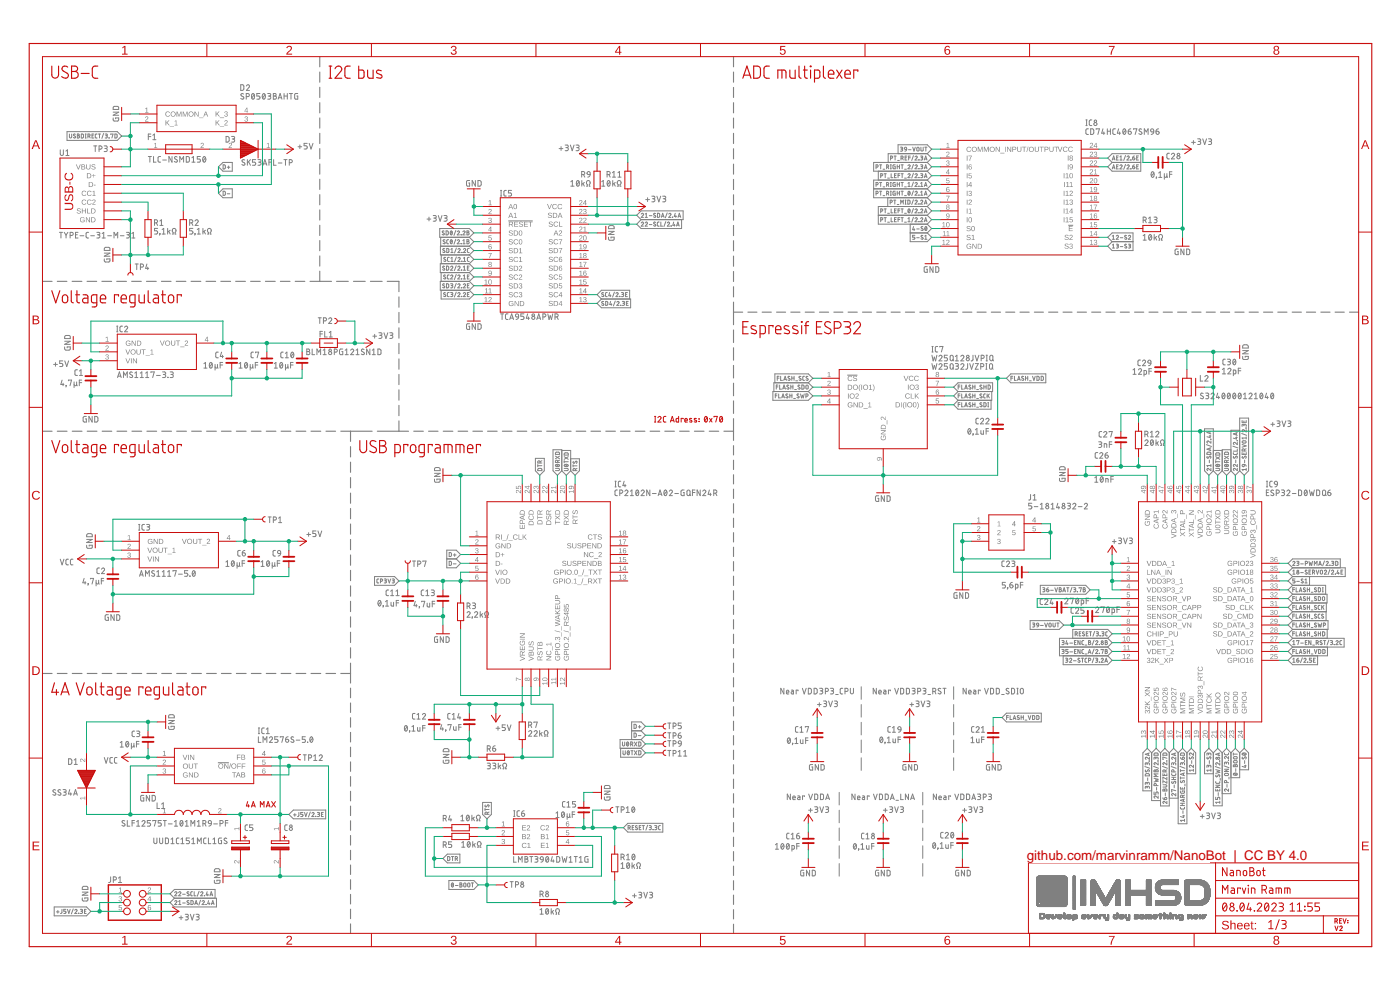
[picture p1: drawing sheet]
<svg xmlns="http://www.w3.org/2000/svg" width="420mm" height="297mm" viewBox="0 0 420 297" stroke-linecap="round" stroke-linejoin="round" font-family="sans-serif">
<defs><g id="words">
<text font-size="4" fill="#c00" x="308.1" y="257.9">github.com/marvinramm/NanoBot | CC BY 4.0</text>
</g></defs>
<path d="M8.2 12.7l403.7 271.6M411.9 12.7l-403.7 271.6" fill="none" stroke="#fff" stroke-width=".3"/>
<g fill="none" stroke="#808080" stroke-width=".3">
<path d="M34 35.3l.1 .9 1.2 .1 .3-.2v-.8h-.9v.3M34 33.6h1.6l-1.6 .9h1.6M34 32.1l.4-.2h1l.2 .9h-1.6zM73.1 28.2l-.6-.1-.2 .3 .8 .8v.3l-.3 .2-.6-.2M73.9 29h.4a.47 .47 0 0 0 .5-.5 .47 .47 0 0 0-.5-.5h-.4v1.7M75.7 28.1l.2-.1a1 1 0 0 1 0 1.7l-.4-.5zM76.3 28.4l-.8 .9M78 28h-1v.8h.8l.2 .4-.2 .5h-.8M79 28.1a.79 .79 0 0 1 .6 .8 .79 .79 0 0 1-.6 .8l-.3-.8zM79.5 28.4l-.7 .9M80.3 28l.8 .1 .1 .3-.1 .3-.6 .1M80.8 28.8a.47 .47 0 0 1 .4 .5 .47 .47 0 0 1-.4 .4h-.5"/>
<path d="M82 28l.8 .2v.4l-.3 .2a.47 .47 0 0 1 .4 .5 .47 .47 0 0 1-.4 .4h-.5zM82 28.8h.5M83.4 29.7l.6-1.7 .6 1.7M83.6 29.3h.9M85.2 28.8h1M85.2 28v1.7M86.2 28v1.7M86.8 28h1M87.3 28v1.7M89.3 28l-.9 .2 .2 1.5h.7v-.9h-.3M326.5 38.6l-.5 .1-.2 .3v1.1l.7 .2M327.2 38.6l.7 .1 .2 .4v.7l-.4 .5h-.5z"/>
<path d="M328.8 38.8v-.2h1l-.4 1.7M330.9 38.6l-.4 1.3h.9M331.1 39.5v.8M332.2 38.6v1.7M332.2 39.3h.9M333.1 38.6v1.7M334.6 38.6l-.5 .1-.3 .3 .1 1.1 .7 .2M335.6 38.6l-.4 1.3h.9M335.9 39.5v.8M337.1 38.7a.79 .79 0 0 1 .7 .7 .79 .79 0 0 1-.7 .8l-.3-.4zM337.7 39l-.8 .9M338.5 39.3h.5a.48 .48 0 0 1 .4 .5 .48 .48 0 0 1-.5 .5 .48 .48 0 0 1-.4-.5z"/>
<path d="M339.2 38.6l-.5 .2-.2 .5M340.1 38.8v-.2h.9l-.5 1.7M342.5 38.7h-.6l-.2 .3 .8 .7v.4l-.3 .2-.6-.3M345.4 38.7a.49 .49 0 0 1 .7 .4v.4h-.7l-.2-.4zM346.1 39.5l-.2 .5-.5 .3M346.8 39.3h.5a.48 .48 0 0 1 .5 .5 .48 .48 0 0 1-.5 .5 .48 .48 0 0 1-.5-.5zM347.6 38.6l-.6 .2-.2 .5M44.5 46.9h.9M45 46.9v1.7M46.1 46.9v1.7h.7M48.2 46.9h-.6l-.2 .4 .1 1.1 .7 .2M48.8 48h1.1"/>
<path d="M51.6 46.9v1.7l-.9-1.7v1.7M53.1 47.1l-.6-.2-.1 .4 .8 .7v.4l-.3 .2-.6-.2M53.9 48.6v-1.7l.6 .9 .6-.9v1.7M55.9 46.9l.9 .3v.9l-.2 .5h-.7zM57.6 48.6h.9M57.6 47.3l.4-.4v1.7M60.1 46.9h-.9v.8h.7l.2 .3-.2 .6h-.7M61.1 47a.79 .79 0 0 1 .7 .8 .79 .79 0 0 1-.7 .8l-.3-.8zM61.6 47.3l-.7 .9M73.4 48l-.6-.1-.2 .3 .8 .8v.4l-.3 .1-.5-.2M74.2 47.8v1.7M74.6 48.5l.5 1"/>
<path d="M75.1 47.8l-.9 1.1M76.7 47.8h-1v.8h.8l.2 .4-.2 .5h-.8M77.4 47.8l.9 .2-.2 .6h-.5M77.9 48.6a.47 .47 0 0 1 .4 .5 .47 .47 0 0 1-.4 .4h-.5M78.9 49.5l.6-1.7 .6 1.7M79 49.1h.9M80.7 48.6h.7M81.4 47.8h-.7v1.7M82.1 47.8v1.7h.7M83.5 48.9h1.1M85.2 47.8h.9M85.6 47.8v1.7"/>
<path d="M86.8 48.8h.4a.47 .47 0 0 0 .5-.5 .47 .47 0 0 0-.5-.5h-.4v1.7M89.4 44h1.1M90 43.4v1.1M92.2 43h-1v.7l.8 .1 .2 .3-.2 .5-.8 .1M92.8 43l.5 1.7 .6-1.7M140.9 54.1l-.9 .2 .1 1.5h.8v-.9h-.3M142.6 54.1v1.7l-1-1.7v1.7M143.4 54.1l.9 .3 .1 .9-.3 .5h-.7zM167.7 44.5h1.2M168.3 43.9v1.2M169.5 43.5h.8l.2 .4-.2 .3h-.5M170 44.2a.47 .47 0 0 1 .5 .5 .47 .47 0 0 1-.5 .5h-.5"/>
<path d="M171.1 43.5l.6 1.7 .5-1.7M171.2 55.8h1M171.2 54.5l.5-.4v1.7M172.8 43.5l.9 .2-.1 .5h-.6M173.1 54.2l.3-.1a1 1 0 0 1 0 1.7l-.5-.5zM173.3 44.2a.47 .47 0 0 1 .4 .5 .47 .47 0 0 1-.4 .5h-.5M173.7 54.5l-.7 .9M174.5 54.1v1.7M174.9 55l.4 .8M175.3 54.7l-.8 .5M175.9 55.8h.3v-.5a.65 .65 0 0 1-.2-1 .65 .65 0 0 1 1 0 .65 .65 0 0 1-.2 1v.5h.2M180.5 55.8h.9"/>
<path d="M180.5 54.5l.5-.4v1.7M182.4 54.2l.2-.1a1 1 0 0 1 0 1.7l-.4-.5zM183 54.5l-.8 .9M183.8 54.1v1.7M184.1 55l.5 .8M184.6 54.7l-.8 .5M185.2 55.8h.3v-.5a.64 .64 0 0 1-.3-1 .64 .64 0 0 1 1 0 .64 .64 0 0 1-.2 1v.5h.3M193.7 59.8h1.2M194.3 59.3v1.1M195.5 58.8l.9 .2-.1 .5-.6 .1M196 59.6a.47 .47 0 0 1 .5 .4 .47 .47 0 0 1-.5 .5h-.5M197.1 58.8l.6 1.7 .5-1.7"/>
<path d="M198.8 58.8l.9 .2-.1 .5-.6 .1M199.3 59.6a.47 .47 0 0 1 .4 .4 .47 .47 0 0 1-.4 .5h-.5M343.3 40.3v-1.7l.6 .9 .5-.9v1.7M345.6 51.5h.2a1 1 0 0 1 0 1.7l-.4-.3-.1-.6zM346.2 51.9l-.8 .9M347 53.2h.1M347 53.2l-.2 .4M347.6 53.2h.9M347.6 51.9l.5-.4v1.7M349.3 52.8l.4 .4 .4-.4M349.3 52v1.7M350.1 52v1l.2 .2"/>
<path d="M350.9 52.2h.7M351.6 51.5h-.7v1.7M357.5 42.7h1.1M358 42.1v1.1M359.3 41.6l.9 .2-.2 .5-.5 .1M359.7 42.4a.47 .47 0 0 1 .5 .4 .47 .47 0 0 1-.5 .5h-.4M360.8 41.6l.6 1.7 .5-1.7M362.5 41.6l.8 .1 .2 .3-.2 .3-.6 .1M363 42.4a.47 .47 0 0 1 .5 .4 .47 .47 0 0 1-.5 .5h-.5M17.8 69.6h1M18.3 69.6v1.7M19.3 69.6l.5 .8"/>
<path d="M19.8 70.4v.9M20.4 69.6l-.6 .8M21 70.6h.5a.47 .47 0 0 0 .5-.5 .47 .47 0 0 0-.5-.5h-.5v1.7M22.6 70.4h.6M23.4 69.6h-.8v1.7h.8M24 70.7h1.1M26.6 69.6l-.6 .1-.2 .3 .1 1.1 .7 .2M27.2 70.7h1.1M29 69.6l.9 .2-.1 .5-.6 .1M29.5 70.4a.49 .49 0 0 1 .5 .4 .49 .49 0 0 1-.5 .5h-.5M30.6 71.3h1M30.6 70l.5-.4v1.7"/>
<path d="M31.3 77.6l.2 .9h1.1l.3-.2 .1-.7h-1v.3M31.3 75.9h1.7l-1.7 .9h1.7M31.4 74.3l.3-.2 1.1 .1 .2 .9h-1.7zM32.3 70.7h1.1M34.2 71.3v-1.7l.6 1 .5-1v1.7M36.1 70.7h1.1M37.9 69.6l.9 .2-.1 .5-.6 .1M38.4 70.4l.4 .2v.5l-.9 .2M39.5 71.3h1M39.5 70l.5-.4v1.7M47.3 68.5h-.9v.7l.7 .1 .2 .3-.2 .5h-.7M47.9 70l.1 .1z"/>
<path d="M48 70.1l-.2 .4M48.6 68.8l.5-.3v1.6M48.6 70.1h1M50.3 68.5v1.6M50.6 69.3l.5 .8M51.1 69l-.8 .6M51.7 70.1h.2v-.5a.63 .63 0 0 1-.1-.9 .63 .63 0 0 1 .9 0 .63 .63 0 0 1-.2 .9v.5h.3M57.9 68.5h-1v.7h.6l.4 .4-.2 .5h-.8M58.5 70v.1zM58.5 70.1l-.1 .4M59.2 70.1h.9M59.2 68.8l.4-.3v1.6"/>
<path d="M60.9 68.5v1.6M61.2 69.3l.4 .8M61.6 69l-.7 .6M62.2 70.1h.3v-.5a.62 .62 0 0 1-.2-.9 .62 .62 0 0 1 1 0 .62 .62 0 0 1-.2 .9v.5h.3M128.1 65.7h1.1M128.7 65.1v1.1M130 64.6h.7l.2 .4-.2 .3-.6 .1M130.4 65.4a.47 .47 0 0 1 .5 .4 .47 .47 0 0 1-.5 .5h-.4M131.5 64.6l.5 1.7 .6-1.7M133.2 64.6h.7l.3 .4-.3 .3-.5 .1M133.6 65.4a.47 .47 0 0 1 .6 .4 .47 .47 0 0 1-.6 .5h-.4M182.5 71.1l.3 .9 1.4-.2v-.7h-.9v.3"/>
<path d="M182.5 69.3h1.7l-1.7 1h1.7M182.6 67.9l.4-.3 1 .1 .2 .8h-1.7zM278.2 79.9l-.9 .2 .1 1.5h.8v-.9h-.3M279.9 79.9v1.7l-.9-1.7v1.7M280.7 79.9l.7 .1 .2 .2v1l-.2 .3-.7 .1zM342.9 72h1M342.9 70.7l.5-.4v1.7M344.8 70.4a.79 .79 0 0 1 .7 .7 .79 .79 0 0 1-.7 .8l-.2-.8zM345.4 70.7l-.7 .9M346.2 70.3v1.7M346.6 71.2l.4 .8M347 70.9l-.8 .5"/>
<path d="M347.6 72h.3v-.5a.64 .64 0 0 1-.2-1 .64 .64 0 0 1 1 0 .64 .64 0 0 1-.3 1v.5h.3M353.4 74.6l-.8 .2-.1 1.1 .2 .4h.7v-.9h-.2M355.2 74.6v1.7l-1-1.7v1.7M356 74.6l.9 .3v1l-.2 .4h-.7zM113.7 99.7l.9 .2-.2 .5-.5 .1M115.2 99.7l.6 1.7 .5-1.7M116.9 99.7l.9 .2-.1 .5-.6 .1M140.9 97l-.9 .2 .1 1.5h.8v-.9h-.3M142.6 97v1.7l-1-1.7v1.7M143.4 97l.7 .1 .3 .4v.8l-.5 .4h-.5zM150.2 94.1h.9M150.6 94.1v1.7"/>
<path d="M152.4 94.1h-.6l-.2 .3 .1 1.1 .7 .3M152.9 95.8l.6-1.7 .6 1.7M153.1 95.3h.8M154.7 94.3l.2-.2a.49 .49 0 0 1 .7 .4v.5h-.8zM155.6 95l-.2 .5-.6 .3M157.2 94.1h-.9v.7h.5l.4 .4-.2 .5-.7 .1M158.3 94.1l-.4 1.3h.9M158.5 95v.8M161 95.8l.6-1.7 .6 1.7M161.2 95.3h.8M162.9 95l.8-.3a.44 .44 0 0 0-.4-.6h-.4v1.7M164.3 94.1l.4 1.7 .4-1.2 .3 1.2 .4-1.7"/>
<path d="M166.5 95h.5a.47 .47 0 0 0 .5-.5 .47 .47 0 0 0-.5-.4h-.5v1.7M167.1 95l.4 .8M16.1 109.2h1.1M16.6 108.7v1.1M18.6 113.9l-.4 1.3h1M18.8 108.2h-.9v.7l.8 .1 .1 .3-.1 .5-.8 .1M18.9 114.9v.7M19.4 104v.6l.4 .3h.9l.3-.2 .1-.7h-.9v.3M19.4 102.3h1.7l-1.7 .9h1.7M19.4 108.2l.6 1.7 .6-1.7M19.5 100.8l.4-.3 1 .1 .2 .9h-1.7zM19.9 115.6h.1"/>
<path d="M19.9 115.6l-.1 .4M20.5 114.1v-.2h1l-.5 1.7M22.2 115.2l.4 .4 .4-.4M22.2 114.5v1.7M23 114.5v.9l.2 .2M23.8 114.7h.7M24.5 113.9h-.7v1.7M35.3 113.2l.5-1.7 .6 1.7M35.4 112.7h.8M37 113.2v-1.7l.6 .9 .6-.9v1.7M39.7 111.6l-.4-.1-.4 .3 .9 .8v.4l-.4 .2-.5-.3M40.4 111.8l.5-.3v1.7"/>
<path d="M40.4 113.2h1M42.1 113.2h.9M42.1 111.8l.4-.3v1.7M43.7 113.2h.9M43.7 111.8l.5-.3v1.7M45.3 111.7v-.2h1l-.5 1.7M46.9 112.5h1.2M48.8 111.5h.6l.3 .3-.2 .4h-.5M49.2 112.2a.47 .47 0 0 1 .5 .5 .47 .47 0 0 1-.5 .5h-.4M50.3 113.2h.1M51.1 111.5l.8 .2-.1 .5h-.5M51.5 112.2a.47 .47 0 0 1 .5 .5 .47 .47 0 0 1-.5 .5h-.4"/>
<path d="M61.2 110.3h.9M61.2 109l.4-.4v1.7M63 108.7l.2-.1a1 1 0 0 1 0 1.7l-.4-.5zM63.6 109l-.7 .9M64.5 109.9l.4 .4 .3-.4M64.5 109.2v1.7M65.2 109.2v1l.2 .1M66 109.4h.8M66.8 108.6h-.8v1.7M71.7 109l.5-.4v1.7M71.7 110.3h.9M73.6 108.7a.79 .79 0 0 1 .7 .8 .79 .79 0 0 1-.7 .8l-.2-.5z"/>
<path d="M74.2 109l-.8 .9M75.1 109.9l.3 .4 .4-.4M75.1 109.2v1.7M75.8 109.2l.2 1.1M76.6 109.4h.7M77.3 108.6h-.7v1.7M82.3 110.3h.9M82.3 109l.5-.4v1.7M84.2 108.7l.2-.1a1 1 0 0 1 0 1.7l-.5-.5zM84.8 109l-.8 .9M85.6 109.9l.4 .4 .4-.4M85.6 109.2v1.7"/>
<path d="M86.4 109.2v1l.2 .1M87.2 109.4h.7M87.9 108.6h-.7v1.7M92 104.6l.8 .2v.4l-.3 .2a.47 .47 0 0 1 .5 .4 .47 .47 0 0 1-.5 .5h-.5zM92 105.4h.5M93.6 104.6v1.7h.8M95.1 106.3v-1.7l.5 .9 .6-.9v1.7M96.9 106.3h1M96.9 105l.5-.4v1.7M100.3 105.5h.5a.47 .47 0 0 0 .4-.4 .47 .47 0 0 0-.4-.5h-.5v1.7M102.8 104.6h-.7l-.2 .4v.9l.2 .4h.7v-.9h-.3M103.5 106.3h1"/>
<path d="M103.5 105l.5-.4v1.7M105.2 105l.5-.4 .3 .2 .1 .4-.9 1.1h.9M106.8 106.3h.9M106.8 105l.5-.4v1.7M109.2 104.8l-.6-.2-.2 .4 .9 .7v.4l-.4 .2-.5-.2M111 104.6v1.7l-1-1.7v1.7M111.7 106.3h.9M111.7 105l.4-.4v1.7M111.8 100.8h1.2M112.4 100.2v1.1M113.4 104.6l.9 .3v.9l-.3 .5h-.6zM114.1 100.5a.47 .47 0 0 1 .5 .5 .47 .47 0 0 1-.5 .4h-.4"/>
<path d="M117.4 100.5a.47 .47 0 0 1 .5 .5 .47 .47 0 0 1-.5 .4h-.5M279.6 109l.4 1.7 .3-1.2 .4 1.2 .4-1.7M279.6 106.5l.4 1.7 .3-1.2 .4 1.2 .4-1.7M281.7 109.3a.46 .46 0 0 1 .6-.3 .46 .46 0 0 1 .2 .7l-.8 1h.9M281.7 106.8a.47 .47 0 0 1 .7-.3 .47 .47 0 0 1 .1 .7l-.8 1h.9M284.2 109h-.9v.7l.8 .1 .1 .3-.1 .5-.8 .1M284.2 106.5h-.9v.7l.8 .1 .1 .3-.1 .5-.8 .1M285.1 109.2l.4-.2 .4 .2 .1 1a.47 .47 0 0 1-.5 .5 .47 .47 0 0 1-.5-.5zM285.1 106.7l.1-.2a.49 .49 0 0 1 .8 .4v.8l-.3 .4a.44 .44 0 0 1-.7-.4zM285.7 110.3l.4 .4M285.7 107.8l.4 .4M286.6 109l.9 .2-.1 .5h-.6"/>
<path d="M286.6 106.8l.5-.3v1.7M286.6 108.2h.9M287.1 109.7a.47 .47 0 0 1 .4 .5 .47 .47 0 0 1-.4 .5h-.5M288.2 109.3a.46 .46 0 0 1 .7-.3 .46 .46 0 0 1 .2 .7l-.9 1h1M288.2 106.8a.47 .47 0 0 1 .7-.3 .47 .47 0 0 1 .2 .7l-.9 1h1M290.3 109v1.3l-.2 .3-.4 .1M290.9 109l.6 1.7 .5-1.7M291.9 106.5l-.1 1.4-.5 .3M292.5 106.5l.6 1.7 .6-1.7M292.6 109h.9l-.9 1.7h.9M294.2 109.9h.5a.47 .47 0 0 0 .4-.5 .47 .47 0 0 0-.4-.4h-.5v1.7M294.3 107.4h.5a.47 .47 0 0 0 .5-.5 .47 .47 0 0 0-.5-.4h-.5v1.7"/>
<path d="M295.7 110.7h.4M295.7 109h.4M295.8 108.2h.4M295.8 106.5h.4M295.9 109v1.7M296 106.5v1.7M296.9 109.2l.4-.2 .4 .2 .1 1a.47 .47 0 0 1-.5 .5 .47 .47 0 0 1-.5-.5zM297.2 106.5a.45 .45 0 0 1 .4 0 .45 .45 0 0 1 .3 .4v.8a.47 .47 0 0 1-.5 .5 .47 .47 0 0 1-.5-.5v-.8zM297.6 110.3l.3 .4M297.7 107.8l.4 .4M339.9 112.2h.9M339.9 110.9l.5-.4v1.7"/>
<path d="M341.5 110.9a.46 .46 0 0 1 .7-.4 .46 .46 0 0 1 .1 .8l-.8 .9h1M343.2 112.2l.7-.1-.1-1-.6-.1v1.7M344.7 111.3h.7M345.4 110.5h-.7v1.7M360.9 117.9h-.6l-.1 .3 .8 .8v.3l-.3 .2-.6-.2M361.7 117.8l.7 .1 .2 .3-.2 .3-.5 .1M362.2 118.6a.47 .47 0 0 1 .4 .4 .47 .47 0 0 1-.4 .5h-.5M363.3 118.2a.47 .47 0 0 1 .7-.4 .47 .47 0 0 1 .1 .8l-.8 .9h.9M365.3 117.8l-.4 1.3h1M365.6 118.7v.8M366.7 110.7l.5-.3v1.7M366.7 112.1h1"/>
<path d="M366.8 117.9l.2-.1a1 1 0 0 1 0 1.7l-.4-.5zM367.4 118.2l-.8 .9M368.3 110.7a.47 .47 0 0 1 .7-.3 .47 .47 0 0 1 .1 .7l-.8 1h1M368.4 117.9l.2-.1a1 1 0 0 1 0 1.7l-.4-.5zM369 118.2l-.7 .9M370 112.1l.7-.2-.1-.9-.6-.1v1.7M370.1 117.9a.79 .79 0 0 1 .7 .8 .79 .79 0 0 1-.7 .8l-.3-.5zM370.7 118.2l-.8 .9M371.5 111.1h.7M371.7 117.9l.2-.1a1 1 0 0 1 0 1.7l-.4-.5zM372.2 110.4h-.7v1.7M372.3 118.2l-.8 .9"/>
<path d="M372.8 106.8l.2 .9 1.4-.1 .1-.8h-1v.3M372.8 105.1h1.7l-1.7 .9h1.7M372.8 103.6l.5-.3 .9 .1 .3 .9h-1.7zM373 119.5h1M373 118.2l.5-.4v1.7M374.7 118.2a.47 .47 0 0 1 .7-.4 .47 .47 0 0 1 .1 .8l-.8 .9h.9M376.3 119.5h.9M376.3 118.2l.5-.4v1.7M378.2 117.9a.79 .79 0 0 1 .7 .8 .79 .79 0 0 1-.7 .8l-.2-.5zM378.8 118.2l-.8 .9M379.9 117.8l-.3 1.3h.9M380.2 118.7v.8"/>
<path d="M381.5 117.9a.83 .83 0 0 1 .7 .7 .83 .83 0 0 1-.6 .9l-.3-.2-.1-.6zM382 118.2l-.7 .9M25.9 124.8h-.6l-.4 .4v1l.2 .2 .8 .1v-.9h-.3M27.6 124.8v1.7l-.9-1.7v1.7M28.4 124.8l.9 .3 .1 .9-.3 .4-.7 .1zM290.6 128.5a.79 .79 0 0 1 .7 .8 .79 .79 0 0 1-.7 .8l-.3-.8zM291.2 128.8l-.8 1M292 130.1h.1M292 130.1l-.2 .4M292.6 130.1h.9M292.6 128.8l.5-.4v1.7M294.3 129v.9l.3 .2h.4v-1.1"/>
<path d="M295.8 129.2h.7M296.5 128.4h-.7v1.7M329.6 132.4l.9 .2v.4l-.7 .2M330.1 133.2a.47 .47 0 0 1 .4 .4 .47 .47 0 0 1-.4 .5h-.5M331.3 134.1v-1.1l.7 .1v1M332.8 133.2h.7M333.5 132.4h-.7v1.7M343.5 132.2l.2-.3 .6 .1 .1 .4-.9 1.1h.9M345.4 131.9l.2-.1a1 1 0 0 1 0 1.7l-.4-.2-.1-.6zM345.9 132.2l-.7 .9M346.8 131.8v1.7M347.1 132.7l.4 .8"/>
<path d="M347.5 132.4l-.7 .5M348.1 133.5h.3v-.4a.65 .65 0 0 1-.2-1 .65 .65 0 0 1 1 0 .65 .65 0 0 1-.2 1v.4h.2M381.3 127.2h1.1M381.8 126.6v1.1M383.1 126.2l.9 .1v.4l-.8 .2M383.5 126.9l.4 .2v.5l-.8 .2M384.6 126.2l.5 1.6 .6-1.6M386.3 126.2l.9 .1v.4l-.7 .2M386.8 126.9l.4 .2v.5l-.9 .2M92.6 159.6v1.1M94.8 159.1h-.9v.8h.7l.2 .4-.2 .5h-.7M95.4 159.1l.6 1.7 .5-1.7"/>
<path d="M130.3 143.6l.1 .8 .3 .1h1.1l.2-.9h-.9v.3M130.3 141.9h1.7l-1.7 .9h1.7M130.4 140.4l.4-.3 1 .1 .2 .9h-1.7zM185.2 146.9h-.5l-.2 .3v1.2l.7 .1M185.9 147.8l.9-.2-.2-.7h-.7v1.6M187.5 147.2a.46 .46 0 0 1 .6-.3 .46 .46 0 0 1 .2 .7l-.8 .9h.9M189.1 148.5h.9M189.1 147.2l.5-.3v1.6M191 146.9h.2a1 1 0 0 1 0 1.6l-.4-.5zM191.6 147.2l-.8 1M192.3 147.2a.47 .47 0 0 1 .7-.3 .47 .47 0 0 1 .1 .7l-.8 .9h1M194.9 146.9v1.6l-.9-1.6v1.6"/>
<path d="M195.7 147.9h1.1M197.4 148.5l.6-1.6 .6 1.6M197.6 148.1h.8M199.4 146.9a.79 .79 0 0 1 .7 .8 .79 .79 0 0 1-.7 .8l-.2-.5zM200 147.2l-.7 1M200.8 147.2a.46 .46 0 0 1 .6-.3 .46 .46 0 0 1 .2 .7l-.8 .9h.9M202.4 147.9h1.1M205.2 146.9l-.9 .2v1.1l.2 .3h.7v-.9h-.2M206.1 147.1a.47 .47 0 0 1 .5-.2 .47 .47 0 0 1 .4 .4v.8a.47 .47 0 0 1-.5 .4 .47 .47 0 0 1-.4-.4zM206.8 148.2l.4 .3M207.7 147.6h.8M208.5 146.9h-.8v1.6"/>
<path d="M210.1 146.9v1.6l-1-1.6v1.6M210.8 147.2l.5-.3 .4 .2v.4l-.9 1h1M212.8 146.9l-.4 1.3h1M213.1 147.8v.7M214.1 147.8h.5a.49 .49 0 0 0 .5-.5 .49 .49 0 0 0-.5-.4h-.5v1.6M214.7 147.8l.4 .7M263.6 148.6l-.9 .2-.1 1.1 .2 .3 .8 .1v-.9h-.3M265.3 148.6v1.7l-.9-1.7v1.7M266.1 148.6l.9 .2v1l-.2 .4-.7 .1zM309.5 150.8h-.9v.8h.8l.1 .4-.1 .5h-.8M310.3 151.8h1.1M312.1 152.5h.9"/>
<path d="M312.1 151.2l.4-.4v1.7M315.3 152.5h1M315.3 151.2l.5-.4v1.7M317.3 150.8l-.4 1.3h1M317.6 151.8v.7M317.8 143.3l.3 .9 1.4-.1v-.8h-.9v.3M317.8 141.6h1.7l-1.7 .9h1.7M317.9 140.1l.4-.2 1 .1 .2 .8h-1.7zM320.2 150.8l.9 .2-.1 .5-.6 .1M320.7 151.6a.47 .47 0 0 1 .4 .5 .47 .47 0 0 1-.4 .4h-.5M321.8 151.2a.47 .47 0 0 1 .7-.4 .47 .47 0 0 1 .1 .8l-.8 .9h.9M323.5 151.8h1.1"/>
<path d="M325.3 151.2a.47 .47 0 0 1 .7-.4 .47 .47 0 0 1 .1 .8l-.8 .9h.9M328.4 143.2l.5-.4v1.7M328.4 144.5h1M330.3 142.9a.83 .83 0 0 1 .7 .8 .83 .83 0 0 1-.5 .8l-.3-.2-.2-.6zM330.9 143.2l-.8 .9M331.7 144.5v-1.1l.7 .2v.9M333.2 143.6h.8M334 142.8h-.8v1.7M379.9 147.6h.6M380.7 146.9h-.8v1.6h.8M382.1 147l-.5-.1-.3 .3 .8 .8v.4l-.3 .1-.6-.2M382.9 147.8h.4a.49 .49 0 0 0 .5-.5 .49 .49 0 0 0-.5-.4h-.4v1.6"/>
<path d="M384.4 146.9h.6l.4 .3-.3 .4h-.5M384.9 147.6l.4 .3a.44 .44 0 0 1-.4 .6h-.5M386 147.2a.46 .46 0 0 1 .7-.3 .46 .46 0 0 1 .1 .7l-.8 .9h1M387.7 147.9h1.1M389.6 146.9l.8 .2 .1 1-.2 .4h-.7zM391.5 146.9h.2a1 1 0 0 1 0 1.6l-.4-.5zM392.1 147.2l-.8 1M392.8 146.9l.4 1.6 .3-1.1 .4 1.1 .4-1.6M395 146.9l.9 .2v1l-.2 .4h-.7zM397 146.9l.6 .2 .1 1a.47 .47 0 0 1-.5 .4 .47 .47 0 0 1-.5-.4zM397.5 148.2l.3 .3M398.3 147.6h.6a.48 .48 0 0 1 .4 .6 .48 .48 0 0 1-.5 .4 .48 .48 0 0 1-.5-.5z"/>
<path d="M399.1 146.9l-.5 .2-.3 .5M18.1 167.6l.5 1.7 .6-1.7M20.5 167.6h-.5l-.2 .4 .1 1.1 .6 .2M21.9 167.6h-.6l-.2 .4 .1 1.1 .7 .2M25.2 173.4l-.4 1.3h1M25.5 174.3v.7M26 163.4l.2 .9 1.4-.1 .1-.8h-.9v.3M26 161.7h1.7l-1.7 .9h1.7M26.2 160h1.3l.2 .9h-1.7zM26.4 174.9l.1 .1zM26.5 175l-.1 .4M27.1 173.5v-.1h1l-.5 1.6"/>
<path d="M28.8 174.7l.4 .3 .4-.3M28.8 173.9v1.7M29.6 173.9v.9l.2 .2M30.4 174.1h.7M31.1 173.4h-.7v1.6M41.9 172.7l.5-1.7 .6 1.7M42 172.3h.8M43.6 172.7v-1.7l.6 1 .6-1v1.7M46.3 171.2l-.6-.1-.2 .3 .9 .8v.4l-.4 .1-.5-.2M47 171.4l.5-.4v1.7M47 172.7h1M48.7 172.7h.9"/>
<path d="M48.7 171.4l.4-.4v1.7M50.3 172.7h.9M50.3 171.4l.5-.4v1.7M51.9 171.2v-.2h1l-.5 1.7M53.6 172.1h1.1M56.3 171h-.9v.8h.7l.2 .4-.2 .5h-.7M56.9 172.7h.1M57.9 171.1l.2-.1a1 1 0 0 1 0 1.7l-.4-.5zM58.5 171.4l-.8 .9M67.8 169.8h.9M67.8 168.4l.4-.3v1.7M69.6 168.1h.2a1 1 0 0 1 0 1.7l-.3-.3-.1-.6z"/>
<path d="M70.2 168.4l-.7 1M71.1 169.4l.4 .4 .3-.4M71.1 168.6v1.7M71.8 168.6v.9l.3 .3M72.6 168.8h.8M73.4 168.1h-.8v1.7M78.3 168.4l.5-.3v1.7M78.3 169.8h.9M80.2 168.1a.77 .77 0 0 1 .7 .8 .77 .77 0 0 1-.7 .8l-.2-.5zM80.8 168.4l-.7 1M81.7 169.4l.3 .4 .4-.4M81.7 168.6v1.7"/>
<path d="M82.4 168.6l.2 1.2M83.2 168.8h.7M83.9 168.1h-.7v1.7M92 160.2h1.2M119.6 180h-.7v1.7M287.1 177.6l-.9 .2 .1 1.5h.8v-.9h-.3M288.8 177.6v1.7l-.9-1.7v1.7M289.6 177.6l.9 .3 .1 1-.3 .4h-.7zM301.6 174.5h-.9v.8h.7l.2 .3-.2 .6h-.7M302.2 176.1l.1 .1zM302.3 176.2l-.1 .4M302.9 175.3h.6a.47 .47 0 0 1 .4 .5 .47 .47 0 0 1-.5 .4 .47 .47 0 0 1-.5-.4z"/>
<path d="M303.7 174.5l-.5 .3-.3 .5M304.6 176.2l.8-.1-.2-1h-.6v1.7M306.1 175.3h.8M306.9 174.5h-.8v1.7M319.4 179.7a.47 .47 0 0 1 .7-.4 .47 .47 0 0 1 .2 .7l-.9 1h1M321.1 179.5v-.2h.9l-.5 1.7M323 179.4a.77 .77 0 0 1 .6 .7 .77 .77 0 0 1-.6 .8l-.3-.8zM323.5 179.7l-.7 .9M326.6 179.3h-.8v1.7M333.7 162.3h1.1M334.3 161.7v1.2M335.5 161.2h.6l.4 .4-.2 .4h-.6"/>
<path d="M336 162l.4 .3a.44 .44 0 0 1-.4 .6h-.5M337.1 161.2l.5 1.7 .6-1.7M338.8 161.2h.5l.4 .4-.2 .4h-.5M339.3 162l.3 .3a.44 .44 0 0 1-.3 .6h-.5M32.5 184.2l-.8 .1-.2 .3v.9l.2 .4h.8v-.9h-.3M34.2 184.2v1.7l-.9-1.7v1.7M35 184.2l.9 .3v1l-.2 .4h-.7zM113.7 180a.79 .79 0 0 1 .6 .8 .79 .79 0 0 1-.6 .8l-.3-.8zM114.2 180.3l-.7 1M114.9 181.5l.1 .2zM115 181.7l-.1 .3M115.7 181.7h.9"/>
<path d="M115.7 180.3l.4-.3v1.7M117.3 180.5v.9l.3 .3h.5v-1.2M118.9 180.7h.7M124.6 180.2l-.4 1.3h.9M124.9 181.1v.8M125.9 181.9h.1M125.9 181.9l-.2 .4M126.5 180.4v-.2h.9l-.4 1.7M128.1 180.8l.1 1 .2 .1h.5v-1.1M129.7 181h.7M130.4 180.2h-.7v1.7M131.3 190.8l-.9 .2 .1 1.5h.8v-.9h-.3"/>
<path d="M133 190.8v1.7l-.9-1.7v1.7M133.8 190.8l.7 .1 .2 .4v.8l-.4 .4h-.5zM140.1 183.7a.45 .45 0 0 1 .7-.4 .45 .45 0 0 1 .1 .8l-.8 .9h1M141.7 185h.1M141.7 185l-.1 .4M142.4 183.7a.46 .46 0 0 1 .6-.4 .46 .46 0 0 1 .2 .8l-.8 .9h.9M144.1 183.3v1.7M144.4 184.2l.4 .8M144.8 183.9l-.7 .5M145.4 185h.3v-.5a.64 .64 0 0 1-.2-1 .64 .64 0 0 1 1 0 .64 .64 0 0 1-.2 1v.5h.3M324.4 181l.7-.2-.1-.9-.6-.1v1.7M325.8 180h.8"/>
<path d="M328.7 182.3a.46 .46 0 0 1 .6-.3 .46 .46 0 0 1 .2 .7l-.8 .9h.9M330.3 182.1v-.2h1l-.5 1.7M332.2 182l.2-.1a1 1 0 0 1 0 1.7l-.4-.5zM332.8 182.3l-.8 1M333.6 183.6l.7-.1-.1-1h-.6v1.7M335.1 182.7h.7M335.8 181.9h-.7v1.7M50.6 217.7l.2 .9 1.4-.2 .1-.7h-1v.2M50.6 215.9h1.7l-1.7 1h1.7M50.8 214.2h1.2l.3 .9h-1.7zM121.6 217.5a.79 .79 0 0 1 .7 .8 .79 .79 0 0 1-.7 .8l-.3-.5zM122.1 217.8l-.7 1"/>
<path d="M122.9 219.1h.1M122.9 219.1l-.1 .4M123.6 219.1h.9M123.6 217.8l.4-.3v1.6M125.3 218l.1 1.1h.6v-1.1M126.8 218.2h.8M127.6 217.5h-.8v1.6M132.5 217.2l-.4 1.3h1M132.8 218.1v.8M133.8 218.9h.1M133.8 218.9l-.2 .3M134.4 217.4v-.2h.9l-.4 1.7"/>
<path d="M136.1 217.8v.8l.3 .3h.4v-1.1M137.6 217.9h.7M138.3 217.2h-.7v1.7M148.8 218.3h1.1M149.4 217.7v1.2M151.6 217.3h-.9v.7l.7 .1 .2 .3-.2 .5h-.7M152.2 217.3l.5 1.6 .6-1.6M158.6 219.3a.46 .46 0 0 1 .6-.3 .46 .46 0 0 1 .2 .7l-.8 .9h.9M160.2 219.3a.46 .46 0 0 1 .7-.3 .46 .46 0 0 1 .1 .7l-.8 .9h1M161.9 218.9v1.7M162.2 219.8l.4 .8M162.6 219.5l-.7 .6"/>
<path d="M235.2 206.3v1.7l-1-1.7v1.7M235.9 207.4h.7l-.1-.5-.5 .2-.1 .8 .7 .1M237.4 206.8l.6 .2v1l-.5-.1-.1-.4 .6-.2M239.4 207.1v-.3h-.6v1.2M240.7 206.3l.6 1.7 .6-1.7M242.5 206.3h.7l.2 .5v.7l-.4 .5h-.5zM244.2 206.3h.7l.3 .5v.7l-.5 .5h-.5zM245.2 211.2h1.1M245.8 210.6v1.1M245.9 206.3h.7l.2 .4-.2 .3-.5 .1M246.4 207.1a.47 .47 0 0 1 .4 .4 .47 .47 0 0 1-.4 .5h-.5M247.1 210.1l.7 .1 .2 .3-.2 .3-.6 .1"/>
<path d="M247.5 210.9l.4 .2a.44 .44 0 0 1-.4 .7h-.4M247.6 207.2h.5a.47 .47 0 0 0 .4-.3 .47 .47 0 0 0-.2-.6h-.7v1.7M248.6 210.1l.5 1.7 .6-1.7M249.1 206.3l.9 .2-.1 .5-.6 .1M249.6 207.1a.47 .47 0 0 1 .5 .4 .47 .47 0 0 1-.5 .5h-.5M250.3 210.1h.6l.3 .4-.2 .3-.5 .1M250.7 208.2h.8M250.8 210.9l.4 .2a.44 .44 0 0 1-.4 .7h-.5M252.8 206.3h-.5l-.2 .4v1.1l.7 .2M253.5 207.2h.5a.47 .47 0 0 0 .4-.4 .47 .47 0 0 0-.4-.5h-.5v1.7M255.1 206.3v1.4a.48 .48 0 0 0 .9 0v-1.4M258.4 205.8v3.8"/>
<path d="M258.4 211.2v3.7M258.4 216.5v3.8M262.9 206.3v1.7l-.9-1.7v1.7M263.6 207.4h.8l-.2-.5-.5 .2-.1 .6 .1 .2 .7 .1M265.1 206.8l.5 .1 .2 .2v.9l-.6-.1-.2-.4 .8-.2M267.1 207.1v-.3h-.6v1.2M268.4 206.3l.6 1.7 .5-1.7M270.2 206.3h.7l.2 .2v1l-.2 .4-.7 .1zM271.9 206.3h.7l.2 .2v1l-.2 .4-.7 .1zM273 211.2h1.1M273.5 210.6v1.1M273.6 206.3l.9 .2-.1 .5-.6 .1"/>
<path d="M274.1 207.1l.4 .2a.49 .49 0 0 1-.4 .7h-.5M274.8 210.1l.7 .1 .2 .3-.2 .3-.5 .1M275.3 210.9a.49 .49 0 0 1 .4 .7l-.9 .2M275.3 207.2h.5a.47 .47 0 0 0 .4-.4 .47 .47 0 0 0-.4-.5h-.5v1.7M276.3 210.1l.6 1.7 .6-1.7M276.9 206.3l.8 .2-.1 .5-.6 .1M277.3 207.1a.47 .47 0 0 1 .5 .4 .47 .47 0 0 1-.5 .5h-.4M278 210.1h.6l.4 .4-.2 .3-.6 .1M278.4 208.2h.7M278.5 210.9l.4 .2a.44 .44 0 0 1-.4 .7h-.5M279.8 207.2h.5a.47 .47 0 0 0 .5-.4 .47 .47 0 0 0-.5-.5h-.5v1.7M280.4 207.2l.4 .8"/>
<path d="M282.2 206.4l-.6-.1-.2 .4 .8 .6 .1 .5-.4 .2-.5-.3M282.9 206.3h.9M283.3 206.3v1.7M286.1 205.8v3.8M286.1 211.2v3.7M286.1 216.5v3.8M289.9 206.3v1.7l-1-1.7v1.7M290.6 207.4h.7l-.2-.5-.5 .2v.6l.1 .2 .6 .1M292.1 206.8l.5 .1 .1 .2v.9l-.6-.1-.1-.4 .7-.2M294 207.1v-.3h-.5v1.2M295.4 206.3l.5 1.7 .6-1.7M297.1 206.3h.8l.1 .2 .1 1-.2 .4-.8 .1z"/>
<path d="M298.9 206.3h.7l.2 .2v1l-.2 .4-.7 .1zM300.5 208.2h.7M302.6 206.4l-.6-.1-.2 .4 .8 .6 .1 .5-.4 .2-.5-.3M303.4 206.3h.7l.3 .5v.7l-.5 .5h-.5zM305.1 208h.3M305.1 206.3h.3M305.3 206.3v1.7M306.3 206.3l.7 .2v1a.47 .47 0 0 1-.5 .5 .47 .47 0 0 1-.4-.5v-.7zM16.7 236.8l-.4-.2-.4 .4 .8 .8v.4l-.3 .1-.6-.2M18.2 236.8l-.4-.2-.4 .4 .8 .8v.4l-.3 .1-.5-.2M18.9 236.6l.9 .3-.1 .5h-.6M19.4 237.4a.47 .47 0 0 1 .5 .5 .47 .47 0 0 1-.5 .4h-.5"/>
<path d="M20.9 236.6l-.4 1.4h1M21.2 237.6v.7M22.1 238.3l.5-1.7 .6 1.7M22.2 237.9h.9M31.3 227l.5 1.7 .6-1.7M33.7 227l-.5 .1-.2 .3v1.1l.7 .2M35.1 227l-.6 .1-.2 .3 .1 1.1 .7 .2M36.1 222.6l.4-.4v1.7M36.1 223.9h.9M38 222.2a.79 .79 0 0 1 .7 .8 .79 .79 0 0 1-.7 .8l-.3-.7zM38.5 222.6l-.7 .9M39.4 223.5l.4 .4 .4-.4"/>
<path d="M39.4 222.8v1.7M40.2 222.8v1l.1 .1M40.9 223h.8M41.7 222.2h-.8v1.7M43.1 238.4l-.9 .1 .2 1.5 .7 .1v-1h-.3M44.9 238.4v1.7l-1-1.7v1.7M45.6 238.4h.8l.2 .4v.8l-.5 .5h-.5zM77.5 220.8v1.7h.8M78.9 222.5v-1.7l.6 .9 .6-.9v1.7M80.8 221.2a.47 .47 0 0 1 .7-.4 .47 .47 0 0 1 .1 .8l-.8 .9h.9M83.4 220.8h-1v.8h.8l.2 .4-.2 .5h-.8M84.1 221v-.2h.9l-.5 1.7"/>
<path d="M85.7 221.6h.5a.47 .47 0 0 1 .4 .5 .47 .47 0 0 1-.5 .4 .47 .47 0 0 1-.4-.5zM86.4 220.8a.73 .73 0 0 0-.7 .8M88.1 220.9h-.6l-.2 .3 .8 .8v.3l-.3 .2-.6-.3M88.9 221.8h1.1M91.6 220.8h-.9v.8h.7l.2 .4-.2 .5h-.7M92.2 222.4h.1M93.2 220.9a.77 .77 0 0 1 .7 .8 .77 .77 0 0 1-.7 .7l-.2-.4zM93.8 221.2l-.8 .9M133 227.8l.2 .9 1.4-.1 .1-.8h-1v.3M133 226.1h1.7l-1.7 .9h1.7M133.2 224.5h1.2l.2 .1 .1 .7h-1.7zM146.2 228.7l.7 .1 .2 .3-.2 .3-.6 .1"/>
<path d="M146.6 229.5a.47 .47 0 0 1 .5 .5 .47 .47 0 0 1-.5 .4h-.4M147.8 228.7l.7 .1 .3 .3-.3 .3-.5 .1M148.3 229.5a.47 .47 0 0 1 .5 .5 .47 .47 0 0 1-.5 .4h-.5M149.5 228.7v1.7M149.8 229.6l.4 .8M150.2 229.3l-.7 .6M150.8 230.4h.3v-.4a.64 .64 0 0 1-.2-1 .64 .64 0 0 1 1 0 .64 .64 0 0 1-.2 1v.4h.3M163.3 220.6h.2v-.4a.65 .65 0 0 1-.2-1 .65 .65 0 0 1 1 0 .65 .65 0 0 1-.2 1v.4h.3M181.3 238.8l.2 .9 1.1 .1 .4-.2v-.8h-.9v.3M181.3 237.1h1.7l-1.7 1h1.7M181.4 235.6l.4-.2 1 .1 .2 .8h-1.7zM236.5 221.2a.79 .79 0 0 1 .7 .8 .79 .79 0 0 1-.7 .8l-.3-.8z"/>
<path d="M237 221.5l-.7 1M237.1 238v1.6l-.9-1.6v1.6M237.8 222.8h.1M237.8 239.1h.8l-.2-.5-.5 .1-.1 .7 .2 .2h.6M237.8 222.8l-.1 .4M238.5 222.8h.9M238.5 221.5l.4-.4v1.7M239.3 238.5l.6 .2 .1 .9-.7-.1 .1-.4 .6-.1M240.1 221.7v.8l.3 .3h.5v-1.1M241.3 238.7v-.2h-.6v1.1M241.7 221.9h.7M242.4 221.1h-.7v1.7"/>
<path d="M242.6 238l.6 1.6 .6-1.6M243.8 229.2h-.8l-.2 .3v1l.2 .3h.8v-.9h-.3M244.4 238l.9 .2v1l-.2 .4h-.7zM245.5 229.2v1.6l-.9-1.6v1.6M246.1 238l.9 .2 .1 1-.3 .4h-.7zM246.3 229.2l.9 .2 .1 .9-.3 .5h-.7zM247.7 239.6l.6-1.6 .5 1.6M247.9 239.2h.8M251.8 237.5v3.8M256.5 238v1.6l-.9-1.6v1.6M257.3 239.1h.7l-.2-.5-.5 .1v.8l.7 .1M258.4 221.8v3.8"/>
<path d="M258.4 227.1v3.8M258.7 238.5l.5 .1 .2 .2v.8h-.6v-.5l.6-.1M260.7 238.7v-.2h-.5v1.1M262 238l.6 1.6 .5-1.6M263.8 238l.9 .2 .1 1-.3 .4h-.7zM264.2 220.9a.79 .79 0 0 1 .7 .8 .79 .79 0 0 1-.7 .8l-.3-.8zM264.8 221.2l-.8 1M265.5 222.5l.1 .1zM265.6 238l.8 .2 .1 1-.3 .4h-.6zM265.6 222.6l-.2 .3M266.2 222.6h.9M266.2 221.2l.5-.3v1.7"/>
<path d="M267.1 239.6l.6-1.6 .6 1.6M267.3 239.2h.8M267.9 221.4v1l.2 .2h.5v-1.2M268.8 239.9h.7M269.4 221.6h.8M270.2 220.9h-.8v1.7M270.2 238v1.6h.8M271.8 229.2l-.9 .1 .1 1.5h.8v-.9h-.3M272.5 238v1.6l-.9-1.6v1.6M273.2 239.6l.6-1.6 .5 1.6M273.3 239.2h.9M273.5 229.2v1.6l-.9-1.6v1.6"/>
<path d="M274.3 229.2l.9 .2 .1 .9-.3 .5h-.7zM276.8 237.5v3.8M280.9 238v1.6l-.9-1.6v1.6M281.6 239.1h.8l-.2-.5-.5 .1-.1 .7 .2 .2h.6M283.2 238.5l.6 .2v.9l-.7-.1 .1-.4 .6-.1M285.2 238.7v-.2h-.6v1.1M286.1 221.8v3.8M286.1 227.1v3.8M286.4 238l.6 1.6 .6-1.6M288.2 238l.9 .2 .1 1-.3 .4h-.7zM289.9 238l.9 .2 .1 1-.2 .4h-.8zM291.3 222.6h.9"/>
<path d="M291.3 221.2l.5-.3v1.7M291.5 239.6l.6-1.6 .6 1.6M291.7 239.2h.8M292.9 221.4v.9l.3 .3h.5v-1.2M293.2 238h.8l.2 .3-.2 .4h-.5M293.7 238.7a.47 .47 0 0 1 .5 .5 .47 .47 0 0 1-.5 .4h-.5M294.5 221.6h.7M295 238.9l.8-.2a.44 .44 0 0 0-.4-.7h-.4v1.6M295.2 220.9h-.7v1.7M296.5 238l.9 .2-.1 .5h-.6M296.9 229.2h-.8l-.2 .3v1l.2 .3h.8v-.9h-.3M297 238.7a.47 .47 0 0 1 .4 .5 .47 .47 0 0 1-.4 .4h-.5"/>
<path d="M298.6 229.2v1.6l-1-1.6v1.6M299.4 229.2l.9 .2 .1 .9-.3 .5h-.7zM37.4 246h-.6l-.2 .3 .9 .7v.4l-.4 .2-.5-.2M38.2 245.9v1.7h.7M39.6 246.6h.7M40.3 245.9h-.7v1.7M41 247.6h.9M41 246.3l.4-.4v1.7M42.6 246.3a.46 .46 0 0 1 .6-.4 .46 .46 0 0 1 .2 .7l-.8 1h.9M45.2 245.9h-1v.7h.6l.4 .4-.2 .5-.8 .1M45.8 246.1v-.2h1l-.5 1.7M46.1 251.2v1.2a.47 .47 0 0 0 .5 .5 .47 .47 0 0 0 .5-.5v-1.2"/>
<path d="M47.9 251.2v1.2a.47 .47 0 0 0 .4 .5 .47 .47 0 0 0 .5-.5v-1.2M48.4 245.9h-.9v.7l.7 .1 .2 .3-.2 .5-.7 .1M49 245.9h.9M49.4 245.9v1.7M49.6 251.2l.9 .2v1l-.2 .4-.7 .1zM50.5 246.9h1.1M51.3 252.9h.9M51.3 251.5l.5-.3v1.7M52.3 246.3l.5-.4v1.7M52.3 247.6h1M53.7 251.2h-.6l-.2 .3 .1 1.2 .7 .2M54.2 246l.2-.1a1 1 0 0 1 0 1.7l-.3-.2-.1-.6z"/>
<path d="M54.3 252.9h.9M54.3 251.5l.4-.3v1.7M54.8 246.3l-.7 .9M55.6 247.6h.9M55.6 246.3l.4-.4v1.7M56.9 251.2h-1v.7l.7 .1 .3 .3-.3 .5-.7 .1M57.3 247.6v-1.7l.5 .9 .6-.9v1.7M57.5 252.9h1M57.5 251.5l.5-.3v1.7M59.2 246.3l.4-.4v1.7M59.2 247.6h.9M59.2 252.9v-1.7l.6 .9 .6-.9v1.7"/>
<path d="M60.9 246.8l.8-.2a.44 .44 0 0 0-.4-.7h-.4v1.7M61.4 246.8l.4 .8M61.8 251.2h-.5l-.2 .3v1.2l.7 .2M62.5 251.2v1.7h.7M62.7 246a.49 .49 0 0 1 .7 .4v.4h-.7l-.2-.4zM63.4 246.8l-.2 .6-.5 .2M63.9 252.9h.9M63.9 251.5l.4-.3v1.7M64.1 246.9h1.1M66 246.8h.5a.47 .47 0 0 0 .5-.4 .47 .47 0 0 0-.5-.5h-.5v1.7M66.5 251.2l-.9 .2-.1 1.1 .2 .3 .8 .1v-1h-.3M67.6 246.6h.8"/>
<path d="M68 251.3l-.4-.1-.4 .3 .9 .8v.4l-.4 .2-.5-.3M68.4 245.9h-.8v1.7M138.3 244.7l.4-.4v1.7M138.3 246h.9M138.5 252.6l.5-.4v1.7M138.5 253.9h.9M140.2 244.4a.83 .83 0 0 1 .7 .7 .83 .83 0 0 1-.6 .9l-.3-.2-.1-.6zM140.4 252.3a.79 .79 0 0 1 .7 .8 .79 .79 0 0 1-.7 .8l-.2-.5zM140.7 244.7l-.7 .9M141 252.6l-.7 .9M141.6 244.3v1.7M141.8 252.2v1.7"/>
<path d="M141.9 245.2l.4 .8M142.2 253.1l.4 .8M142.3 244.9l-.7 .5M142.6 252.8l-.8 .6M142.9 246h.3v-.5a.64 .64 0 0 1-.2-1 .64 .64 0 0 1 1 0 .64 .64 0 0 1-.2 1v.5h.3M143.2 253.9h.3v-.5a.64 .64 0 0 1-.3-.9 .64 .64 0 0 1 1 0 .64 .64 0 0 1-.2 .9v.5h.3M154.1 256.7v1.7h.8M155.5 258.4v-1.7l.6 1 .5-1v1.7M157.5 256.7l.8 .2v.4l-.4 .2a.47 .47 0 0 1 .5 .4 .47 .47 0 0 1-.5 .5h-.4zM157.5 257.5h.4M158.9 256.7h1M159.4 256.7v1.7"/>
<path d="M160.4 256.7l.8 .1 .2 .3-.2 .3-.6 .1M160.9 257.5a.47 .47 0 0 1 .5 .4 .47 .47 0 0 1-.5 .5h-.5M162.1 257l.2-.2a.45 .45 0 0 1 .5 0 .45 .45 0 0 1 .2 .4v.5h-.6l-.3-.2zM163 257.7l-.2 .5-.5 .2M164 256.8l.2-.1a1 1 0 0 1 0 1.7l-.5-.5zM164.5 257.1l-.7 1M165.7 256.7l-.4 1.4h.9M166 257.7v.7M166.8 243.7l.5-.4v1.7M166.8 245h.9M167 256.7l.9 .3v.9l-.2 .5h-.7zM168.6 256.7l.4 1.7 .4-1.1 .3 1.1 .4-1.7"/>
<path d="M168.7 243.4a.79 .79 0 0 1 .7 .8 .79 .79 0 0 1-.7 .7l-.3-.4zM169.3 243.7l-.8 .9M170.1 244.6l.4 .4 .4-.4M170.1 243.9v1.7M170.7 258.4h1M170.7 257.1l.5-.4v1.7M170.9 243.9l.2 1.1M171.7 244.1h.7M172.3 256.7h.9M172.4 243.3h-.7v1.7M172.7 256.7v1.7M173.8 258.4h.9"/>
<path d="M173.8 257.1l.4-.4v1.7M176.4 256.7h-.6l-.4 .4v1l.2 .3h.8v-.9h-.3M186.3 259l.5-.4v1.7M188.2 258.7l.2-.1a1 1 0 0 1 0 1.7l-.3-.2-.1-.7zM188.8 259l-.8 .9M189.6 258.6v1.7M189.9 259.5l.5 .8M190.4 259.1l-.8 .6M232.6 253.2l.5-.4v1.7M232.6 254.5h1M234.5 252.9a.79 .79 0 0 1 .7 .8 .79 .79 0 0 1-.7 .8l-.2-.5zM235.1 253.2l-.7 .9"/>
<path d="M236.1 252.9l.2-.1a1 1 0 0 1 0 1.7l-.4-.5zM236.7 253.2l-.7 .9M237.6 254.5l.7-.1-.1-1h-.6v1.7M239 253.6h.8M239.8 252.8h-.8v1.7M242.6 242.8h1.1M243.2 242.3v1.1M244.4 241.8l.8 .1 .2 .3-.2 .3-.6 .1M244.9 242.6a.47 .47 0 0 1 .5 .4 .47 .47 0 0 1-.5 .5h-.5M246 241.8l.5 1.7 .6-1.7M247.6 241.8l.9 .2-.1 .5-.5 .1M248.1 242.6a.47 .47 0 0 1 .5 .4 .47 .47 0 0 1-.5 .5h-.5"/>
<path d="M251.8 242.8v3.8M251.8 248.2v3.7M251.8 253.5v3.8M251.8 258.8v3.8M256.3 252.9a.83 .83 0 0 1 .7 .7 .83 .83 0 0 1-.5 .9l-.3-.2-.2-.6zM256.8 253.2l-.7 .9M257.6 254.5h.1M257.6 254.5l-.1 .4M258.3 254.5h.9M258.3 253.2l.4-.4v1.7M259.9 253.4v.9l.3 .2h.5v-1.1M261.5 253.6h.7"/>
<path d="M262.2 252.8h-.7v1.7M265 242.8h1.1M265.6 242.3v1.1M266.9 241.8l.9 .2-.2 .5-.6 .1M267.3 242.6a.47 .47 0 0 1 .5 .4 .47 .47 0 0 1-.5 .5h-.4M268.4 241.8l.5 1.7 .6-1.7M270.1 241.8l.7 .1 .3 .3-.3 .3-.5 .1M270.6 242.6a.47 .47 0 0 1 .5 .4 .47 .47 0 0 1-.5 .5h-.5M276.8 242.8v3.8M276.8 248.2v3.7M276.8 253.5v3.8M276.8 258.8v3.8"/>
<path d="M280 252.6h.2a1 1 0 0 1 0 1.7l-.4-.6zM280.6 252.9l-.7 1M281.4 254.3h.1M281.4 254.3l-.1 .3M282.1 254.3h.9M282.1 252.9l.4-.3v1.7M283.7 253.2l.1 .9 .2 .2h.5v-1.1M285.2 253.3h.8M286 252.6h-.8v1.7M288.8 242.8h1.1M289.3 242.3v1.1M290.6 241.8l.9 .2-.1 .5-.6 .1"/>
<path d="M291.1 242.6a.47 .47 0 0 1 .4 .4 .47 .47 0 0 1-.4 .5h-.5M292.1 241.8l.6 1.7 .6-1.7M293.9 241.8l.9 .2-.2 .5-.6 .1M294.3 242.6a.47 .47 0 0 1 .5 .4 .47 .47 0 0 1-.5 .5h-.4M360.1 244.7h1.1M360.7 244.1v1.1M361.9 243.7l.9 .1v.4l-.7 .2M362.4 244.4l.4 .2v.5l-.9 .3M363.5 243.7l.5 1.7 .6-1.7M365.2 243.7h.7l.2 .4-.2 .2-.5 .1M365.7 244.4l.4 .2v.5l-.9 .3M24.7 269.1l.2 .9 1.4-.1 .1-.8h-1v.3"/>
<path d="M24.7 267.4h1.7l-1.7 .9h1.7M24.9 265.7h1.3l.2 .9h-1.7zM53.7 275h1.2M54.3 274.5v1.1M55.6 274l.9 .2-.2 .5-.5 .1M56 274.8a.47 .47 0 0 1 .5 .5 .47 .47 0 0 1-.5 .4h-.4M57.1 274l.6 1.7 .5-1.7M58.8 274l.8 .1 .2 .3-.2 .3-.6 .1M59.3 274.8a.47 .47 0 0 1 .5 .5 .47 .47 0 0 1-.5 .4h-.5M64.3 263.8l.2 .9 1.5-.1v-.8h-.9v.3M64.3 262.1h1.7l-1.7 .9h1.7M64.6 260.4h1.1l.3 .9h-1.7z"/>
<path d="M162 274h1M162 272.7l.5-.4v1.7M163.9 272.4l.2-.1a.96 .96 0 0 1 0 1.7l-.4-.5zM164.5 272.7l-.8 .9M165.4 272.3v1.7M165.7 273.2l.4 .8M166.1 272.9l-.7 .5M166.7 274h.3v-.5a.63 .63 0 0 1-.2-.9 .63 .63 0 0 1 .9 0 .63 .63 0 0 1-.1 .9v.5h.2M186.3 260.3h1M189.7 268.5h1.2M190.3 267.9v1.1M191 260.3h.3v-.5a.65 .65 0 0 1-.2-1 .65 .65 0 0 1 1 0 .65 .65 0 0 1-.2 1v.5h.2"/>
<path d="M191.6 267.4l.7 .1 .2 .3-.2 .3-.5 .1M192.1 268.2a.47 .47 0 0 1 .4 .3 .47 .47 0 0 1-.2 .6h-.7M193.1 267.4l.6 1.7 .5-1.7M194.8 267.4l.8 .1 .2 .3-.2 .3-.6 .1M195.3 268.2a.47 .47 0 0 1 .5 .4 .47 .47 0 0 1-.5 .5h-.5M241.1 260.8l-.9 .2 .2 1.5h.7v-.9h-.2M242.9 260.8v1.7l-1-1.7v1.7M243.7 260.8l.9 .3v.9l-.2 .5h-.7zM263.6 260.8l-.8 .1-.2 .3v.9l.2 .4h.8v-.9h-.3M265.3 260.8v1.7l-.9-1.7v1.7M266.1 260.8l.9 .3v.9l-.2 .5h-.7zM287.6 260.8l-.9 .2v1.1l.2 .4h.7v-.9h-.2"/>
<path d="M289.3 260.8v1.7l-.9-1.7v1.7M290.2 260.8l.8 .3 .1 .9-.2 .5h-.7zM310.9 270.9l.7 .1M310.9 270.9h.6M310.9 270.8h.6M310.9 270.7h.6M310.9 270.6h.7M310.9 270.5h3.1M310.9 270.3l3 .1M310.9 270.3h3M310.9 270.2h2.9M310.9 270.1l2.8 .1"/>
<path d="M310.9 270l2.7 .1M310.9 270h2.7M310.9 269.9h2.6M310.9 269.8l2.5 .1M310.9 269.7l2.5 .1M310.9 269.7h2.4M310.9 269.6h1.6M310.9 269.5h1.6M310.9 269.4h2.9M310.9 269.3h2.8M310.9 269.2h2.7M310.9 269.1h2.6"/>
<path d="M310.9 269h1.6M310.9 268.9h1.6M310.9 268.9h1.7M310.9 268.8h3M310.9 268.7h2.9M310.9 268.6h2.8M310.9 268.6h2.7M310.9 268.5h2.7M310.9 268.4h2.6M310.9 268.3l1.5 .1M310.9 268.3h1.4M310.9 268.2h1.4"/>
<path d="M310.9 268.1h1.3M310.9 268l1.2 .1M310.9 268h1.1M310.9 267.9h1.1M310.9 267.8h1.1M310.9 267.7h1.1M310.9 267.6h1.1M310.9 267.5h1.1M310.9 267.4h1.1M310.9 267.3h1.1M310.9 267.2h1.1M310.9 267.1h1.1"/>
<path d="M310.9 267h1.1M310.9 266.9h1.1M310.9 266.8h1.1M310.9 266.7h1.1M310.9 266.6h1.1M310.9 266.5h1.1M310.9 266.4h1.1M310.9 266.3h1.1M310.9 266.2h1.1M310.9 266.1h1.1M310.9 266h1.1M310.9 265.9h1.1"/>
<path d="M310.9 265.8h1.1M310.9 265.7h1.1M310.9 265.6h1.1M310.9 265.5h1.1M310.9 265.4h1.1M310.9 265.3h1.1M310.9 265.2h1.1M310.9 265.1h1.1M310.9 265h1.1M310.9 264.9h1.1M310.9 264.8h1.1M310.9 264.7h1.1"/>
<path d="M310.9 264.6h1.1M310.9 264.4h1.3M310.9 264.2h2.1M310.9 264.1h2.1M310.9 264h2.1M310.9 263.7l.9 .1M310.9 263.7h.7M310.9 263.6h.7M310.9 263.5h.6M310.9 263.4h.6M310.9 263.3h.6M311 271.1h.8"/>
<path d="M311 271l.6 .1M311 271.2h9M311 263.1h9M311.1 271.3h8.9M311.1 263h8.9M311.1 271.4h8.8M311.1 262.9h8.8M311.2 271.5h8.6M311.2 262.8h8.6M311.3 262.7h8.4M311.4 271.6h8.3M311.4 262.7h8.3"/>
<path d="M311.4 271.6h8.2M311.5 262.6h8M311.6 271.7h7.8M311.6 263.2l-.6 .1M311.7 270.5l-.8 .1M311.7 263.1l-.7 .1M311.9 275.3h1.2M311.9 275.2h1.4M311.9 275.1h1.5M311.9 275h.3M311.9 274.9h.3M311.9 274.8h.3"/>
<path d="M311.9 274.7h.3M311.9 274.6h.3M311.9 274.5h.3M311.9 274.4h.3M311.9 274.3h.3M311.9 274.2h.3M311.9 274.1h.3M311.9 274.1h1.5M311.9 273.9l1.4 .1M311.9 273.9h1.3M311.9 273.8l1.2 .1M311.9 263.8h5.1"/>
<path d="M312 273.8h.9M312 271.1h7.1M312 275.4h.8M312 270.5l2.1 .1M312 263.1l8.1 .1M312 267.8h1.5M312 267.7h1.5M312 267.6h1.5M312 267.5h.6M312 267.4h.5M312 267.3h.6M312 267.3h1.5"/>
<path d="M312 267.2h1.5M312 267.1h1.5M312 267l1.5 .1M312 267h.5M312 266.9h.5M312 266.8h.6M312 266.7h1.5M312 266.6h1.5M312 266.5l.6 .1M312 266.4h.5M312 266.3h.6M312 266.3h1.4"/>
<path d="M312 266.1l1.4 .1M312 266h7M312 265.9l6.6 .1M312 265.9h6.6M312 265.8h1M312 265.7h.4M312 265.6h.4M312 265.4h.7M312 265.3h.8M312 265.1h3M312 265h1.5M312 264.9h.4"/>
<path d="M312 264.8h.4M312 264.7h.5M312.1 271.1h2.7M312.1 267.9h1.4M312.1 264.6h.4M312.1 264.5h-1.2M312.1 263.7h1.4M312.1 270.6h2.1M312.1 263.2h6.9M312.2 270.9l2.3 .1M312.2 270.6l2 .1M312.2 268h1.3"/>
<path d="M312.2 264.5h.3M312.2 264.4l-1.3 .1M312.2 263.3h1.3M312.2 270.9h2.3M312.2 270.8h2.2M312.2 270.7l2.1 .1M312.2 263.5h1.3M312.2 263.4h1.3M312.3 264.5h.2M312.3 268.1h1.1M312.4 268.2h1M312.5 268.3h.8"/>
<path d="M312.5 264.7l-.5 .1M312.5 265.6h-.5M312.6 264.9h.9M312.6 264.7h.9M312.6 264.5h1M312.6 264.5h.3M312.6 265.7h.3M312.6 265.6h.3M312.6 265.5h-.6M312.6 264.8h.9M312.9 274.1h.5M313 266.6h.5"/>
<path d="M313 266.3h.5M313 264.3h-2.1M313 269.6h.2M313 269.5h.9M313 269h.4M313 268.9h.9M313 267.5h.5M313 267.3h.5M313 266.8h.5M313 266.4h.5M313 265.6h.1M313.1 274.2h.3"/>
<path d="M313.1 267.4h.4M313.1 267h.4M313.1 266.9h.4M313.1 266.4h.4M313.1 265.8h5.5M313.1 265.6h-.4M313.1 264.3h.6M313.1 264.1h7M313.1 264l7 .1M313.1 263.9h-2.2M313.1 264.5h.5M313.1 264h4.4"/>
<path d="M313.1 274.9h.3M313.1 274.8h.3M313.1 274.7h.3M313.1 274.3h.3M313.1 265.7h5.5M313.1 265.6h5.2M313.1 265.6h4.6M313.1 264.4h.5M313.2 274.6h.2M313.2 274.5h.2M313.2 274.4h.2M313.2 275.2l-1.3 .1"/>
<path d="M313.2 269.5l.7 .1M313.3 269.6h.7M313.4 269.7h.7M313.4 275h-.5M313.4 268.4h.1M313.4 274.9l-.3 .1M313.4 269.7l.8 .1M313.4 268.9h.6M313.4 268.3h3M313.4 266.1h-1.4M313.5 269h.6M313.5 268.3l3 .1"/>
<path d="M313.5 268.2h2.9M313.5 266.7l-1.5 .1M313.5 269.8l.7 .1M313.6 269.1h.6M313.6 268.4h3M313.6 268.1h2.7M313.6 264.6h-1M313.6 269.9h.7M313.6 268h2.6M313.6 267.9h2.6M313.6 267.8h2.6M313.6 267.7h2.6"/>
<path d="M313.6 267.6h2.6M313.6 267.5h1.1M313.6 267.4h1.1M313.6 267.3h5.4M313.6 267.2h5.4M313.6 267.1h5.4M313.6 267h5.4M313.6 266.9h5.4M313.6 266.8h5.4M313.6 266.7h5.4M313.6 266.6h3.3M313.6 266.5l1.1 .1"/>
<path d="M313.6 266.4h1.1M313.6 266.3h1.1M313.6 266.3h1.9M313.6 270h.8M313.6 269.2h.6M313.6 266.1h1.9M313.7 268.5h3M313.7 266.1h1.8M313.7 264.6h1M313.7 263.7h.3M313.7 270l.8 .1M313.7 269.2h.6"/>
<path d="M313.7 265h.3M313.8 269.3h.6M313.8 268.6h2.9M313.8 265h.1M313.8 264.9h.1M313.8 264.8h.1M313.8 264.7h.1M313.8 264.7h.2M313.8 264.4h3.3M313.8 263.6l.2 .1M313.8 263.5h.1M313.8 263.4h.1"/>
<path d="M313.8 263.3h.2M313.8 270.1l.7 .1M313.8 264.3h3.3M313.9 269.4h.6M313.9 268.7h3M313.9 268.6h2.9M313.9 275.1h.9M313.9 275h.3M313.9 274.9h.3M313.9 274.8h.3M313.9 274.7h.3M313.9 274.6h.3"/>
<path d="M313.9 274.5h.3M313.9 274.4h1.3M313.9 270.2h.7M313.9 275.2h.9M313.9 274.3h1.3M313.9 270.3h.8M313.9 269.5h.6M313.9 268.8h3M314 275.2h.8M314 274.3h1.1M314 275.3h.8M314 270.3l.7 .1"/>
<path d="M314 269.5l.6 .1M314 268.9h3M314.1 274.2h.9M314.1 270.4h.7M314.1 269.6h.6M314.1 268.9h3M314.2 269.7h.5M314.2 269h3M314.2 270.5l.6 .1M314.2 263.7h.3M314.2 269.7l.6 .1M314.2 265h.3"/>
<path d="M314.2 264.7h.3M314.3 275.4h.5M314.3 274.9h.8M314.3 274.7h.9M314.3 270.6h.6M314.3 269.1h2.9M314.3 265h.2M314.3 264.9h.2M314.3 264.8h.2M314.3 264.7h.2M314.3 263.5h.2M314.3 263.4h.2"/>
<path d="M314.3 263.3h.2M314.3 274.2h.5M314.3 270.6h3.2M314.3 269.8l.6 .1M314.4 269.2h2.9M314.4 270.7h3M314.4 269.9h.6M314.5 270h.5M314.5 269.3h3M314.5 269.2h2.9M314.5 270.8h2.8M314.5 270l1.3 .1"/>
<path d="M314.5 269.4h3M314.6 270.9h.2M314.6 270.1l1.2 .1M314.6 269.5h3M314.7 270.2h1.2M314.7 269.5l3 .1M314.7 267.3l-1.1 .1M314.7 263.7h.3M314.7 270.3h1.3M314.7 265h.3M314.7 264.9h.3M314.7 264.8h.3"/>
<path d="M314.7 264.7h.3M314.7 263.6h.3M314.7 263.5h.3M314.7 263.4h.3M314.7 263.3h.3M314.8 269.6h3M314.8 265.3h-2.8M314.8 264.6h1.1M314.8 264.5h-1.1M314.8 270.3h.1M314.8 265.3h1.9M314.9 274.7h.3"/>
<path d="M314.9 269.7h2.9M314.9 265.2h-2.9M314.9 264.5h.9M314.9 264.4l-1.2 .1M314.9 274.5h.3M315 274.5h.2M315 269.7l2.9 .1M315 270.6h1.2M315 270.3l1.1 .1M315 274.9l-.7 .1M315 271l1.1 .1M315 270.9h1.1"/>
<path d="M315 270.6h1.1M315 269.8l3 .1M315.1 269.9h3M315.1 266.6h1M315.1 267.5h1M315.1 266.3h1M315.2 274.8h-.9M315.2 267.4h.8M315.2 267.3h.9M315.2 266.4h.8M315.2 265h.3M315.2 263.7h.3"/>
<path d="M315.3 265h.2M315.3 264.9h.2M315.3 264.8h.2M315.3 264.7h.2M315.3 263.6h.2M315.3 263.5h.2M315.3 263.4h.2M315.3 263.3h.2M315.6 275.3h.6M315.6 275.2h.8M315.6 275h.3M315.6 274.9h.3"/>
<path d="M315.6 274.8h.3M315.6 274.7h.3M315.6 274.6h.3M315.6 274.5h.3M315.6 274.4h.3M315.6 274.3h.3M315.6 274.2h.3M315.7 263.7h.3M315.7 275.4h.2M315.7 266.1h3.3M315.7 265h.3M315.8 266.1h3.2"/>
<path d="M315.8 265h.2M315.8 264.9h.2M315.8 264.8h.2M315.8 264.7h.2M315.8 263.6h.2M315.8 263.5h.2M315.8 263.4h.2M315.8 263.3h.2M315.8 270h2.3M315.9 270h2.2M315.9 264.4l1.3 .1M316 270.1h2"/>
<path d="M316 264.5h1.7M316.1 270.2h1.8M316.1 264.6h2.5M316.2 263.7h.3M316.2 265h.3M316.2 264.7h.3M316.3 270.6h1.2M316.3 265h.1M316.3 264.9h.1M316.3 264.8h.1M316.3 264.7h.1M316.3 263.5h.1"/>
<path d="M316.3 263.4h.1M316.3 263.3h.2M316.3 274.9h.4M316.3 271.1h2.6M316.3 270.3h1.5M316.3 268h2.3M316.3 267.8h2.7M316.3 267.7h2.7M316.3 267.6h2.7M316.4 275.2l-.8 .1M316.4 270.9h.8M316.4 270.4h1.3"/>
<path d="M316.4 268.1h2.2M316.4 274.7h.4M316.4 268.2h2.2M316.4 266.6h.5M316.4 266.3h2.6M316.5 267.5h.4M316.5 267.3h.4M316.5 266.4h.4M316.5 275.1h-.9M316.5 268.3h2.1M316.5 267.4h.3M316.5 265.5h-3.8"/>
<path d="M316.6 274.6h.3M316.6 268.3h1.1M316.6 275h-.6M316.6 274.5h.3M316.6 265.5h1M316.6 265.4h-3.8M316.7 274.4h.3M316.7 268.4h.9M316.7 274.9l-.5 .1M316.7 274.3h.3M316.7 263.7h.3M316.7 274.2h.3"/>
<path d="M316.7 274.2h.4M316.7 268.5h1M316.7 265.3h-1.8M316.7 265h.2M316.7 264.7h.3M316.8 274.8h-.4M316.8 274.2h.3M316.8 265.3h1.8M316.8 265h.1M316.8 264.9h.1M316.8 264.8h.1M316.8 264.7h.1"/>
<path d="M316.8 263.5h.1M316.8 263.4h.1M316.8 263.3h.1M316.8 268.6h1.8M316.8 265.2h-1.8M316.9 274.6l-.4 .1M316.9 268.6h1.7M316.9 265.2h1.7M316.9 265.1h-1.9M316.9 268.7h1.7M317 268.8h1.6M317 266.6h1.6"/>
<path d="M317 263.8l-6.1 .1M317.1 266.4h1.5M317.1 265.1h1.5M317.1 268.9h1.9M317.1 267.5h1.5M317.1 267.3h1.5M317.1 266.6h1.4M317.2 267.4h1.3M317.2 266.4h1.3M317.2 264.3h2.9M317.2 263.8l2.9 .1M317.2 263.7l1.8 .1"/>
<path d="M317.2 268.9h1.8M317.2 263.7h1.7M317.2 269h1.8M317.2 265h1.8M317.2 264.9h1.8M317.2 264.8h1.7M317.2 264.7l1.6 .1M317.2 264.7h1.5M317.2 263.6h1.7M317.2 263.5h1.7M317.2 263.4h1.7M317.2 263.3h1.7"/>
<path d="M317.3 271h1.6M317.3 264.4h.4M317.3 269.1h1.7M317.4 275.1h.9M317.4 275h.3M317.4 274.9l.3 .1M317.4 274.9h.2M317.4 274.8h.2M317.4 274.7h.2M317.4 274.6h.2M317.4 274.5h.3M317.4 270.9h1.5"/>
<path d="M317.4 275.2h.9M317.4 274.3h1.2M317.4 270.8h1.5M317.4 269.2h1.5M317.5 275.2h.8M317.5 274.3h1.1M317.5 275.3h.8M317.5 270.8h1.4M317.5 269.2h1.4M317.5 269.3h1.3M317.5 263.9h.2M317.6 274.2h.9"/>
<path d="M317.6 270.5l-1.2 .1M317.6 269.4h1.1M317.7 274.5l-.3 .1M317.7 270.6h1.2M317.7 269.5h.9M317.7 265.4h-1M317.8 275.4h.5M317.8 274.9h.8M317.8 274.8h.8M317.8 274.7h.9M317.8 274.2h.5M317.8 270.5h2.3"/>
<path d="M317.8 269.5h.8M317.8 270.3h-1.6M317.8 265.4h.4M317.8 264.5h.8M317.9 270.4h2.2M317.9 269.6h.6M317.9 268.5h.3M317.9 268.3h.3M317.9 265.6h.3M317.9 264.4h2.2M317.9 264h2.2M317.9 263.9h2.2"/>
<path d="M317.9 269.7h.5M317.9 268.4h.2M317.9 265.5h.2M318 270.3h2.1M318 270.2h2.1M318 269.7h.3M318.1 270.2h2M318.1 269.8h.2M318.2 270.1h1.9M318.2 269.9h.1M318.3 270h1.8M318.3 274.7h.4"/>
<path d="M318.3 269.9h1.8M318.3 265.6h.3M318.4 274.5h.3M318.4 269.9h1.7M318.4 268.5h.2M318.4 268.3h.2M318.4 265.4h.2M318.4 265.6h.2M318.4 265.5h.2M318.5 269.8h1.6M318.5 268.4h.1M318.5 274.9l-.7 .1"/>
<path d="M318.6 269.7h1.5M318.6 269.6h1.5M318.6 264.4h1.5M318.7 274.4h-1.3M318.7 269.6h1.4M318.7 268.8h.3M318.7 268.7h.3M318.7 268.6h.3M318.7 268.5h.3M318.7 268.4h.3M318.7 268.3h.3M318.7 268.2h.3"/>
<path d="M318.7 268.1h.3M318.7 268h.3M318.7 266.6h.3M318.7 265.9h.3M318.7 265.8h.3M318.7 265.7h.3M318.7 265.6h.3M318.7 265.5h.3M318.7 265.4h.3M318.7 265.3h.3M318.7 265.2h.3M318.7 265.1h.3"/>
<path d="M318.7 264.5h1.4M318.7 267.5h.3M318.7 267.3h.3M318.7 266.4h.3M318.8 269.5h1.3M318.8 266.5h.2M318.8 266.4h.2M318.8 264.6h1.3M318.8 267.4h.2M318.9 269.4h1.2M318.9 264.7h1.2M318.9 263.4l-1.7 .1"/>
<path d="M318.9 270.6l-1.3 .1M318.9 269.3h1.2M319 264.8h1.1M319 270.5l-1.3 .1M319 269.2h1.1M319 267.9h-2.7M319 266.2l-3.3 .1M319 265h-1.8M319.1 269.2h1M319.1 264.9h1M319.1 275.1h.6M319.1 275h.3"/>
<path d="M319.1 274.9h.3M319.1 274.8h.3M319.1 274.7h.3M319.1 274.6h.3M319.1 274.5h.3M319.1 274.4h.3M319.1 274.3h.3M319.1 274.2h.3M319.1 274.1h.3M319.1 274h.3M319.1 273.9h.3M319.1 273.8h.3"/>
<path d="M319.1 273.7h.3M319.1 269.1h1M319.1 269h1M319.1 268.9h1M319.1 268.8h1M319.1 268.7h1M319.1 268.6h1M319.1 268.5h1M319.1 268.4h1M319.1 268.3h1M319.1 268.2h1M319.1 268.1h1"/>
<path d="M319.1 268h1M319.1 267.9h1M319.1 267.8h1M319.1 267.7h1M319.1 267.6h1M319.1 267.5h1M319.1 267.4h1M319.1 267.3h1M319.1 267.2h1M319.1 267.1h1M319.1 267h1M319.1 266.9h1"/>
<path d="M319.1 266.8h1M319.1 266.7h1M319.1 266.6h1M319.1 266.5h1M319.1 266.4h1M319.1 266.3h1M319.1 266.2h1M319.1 266.1h1M319.1 266h1M319.1 265.9h1M319.1 265.8h1M319.1 265.7h1"/>
<path d="M319.1 265.6h1M319.1 265.5h1M319.1 265.4h1M319.1 265.3h1M319.1 265.2h1M319.1 265.1h1M319.1 265h1M319.2 275.2h.5M319.2 275.3h.5M319.2 271.1h.8M319.3 270.5h.8M319.4 263.8h.7"/>
<path d="M319.4 263.2h.7M319.4 270.6h.7M319.4 263.7h.7M319.5 275.4h.2M319.5 270.9h.6M319.5 270.6h.6M319.5 263.7h.6M319.5 263.4h.6M319.5 263.3h.6M319.5 270.8h.6M319.5 270.7h.6M319.5 263.5h.6"/>
<path d="M320 275.1h1.4M320 275h.4M320 274.9h.3M320 274.8h.3M320 274.7h.3M320 274.6h.3M320 274.5h.3M320 274.4h1.4M320.1 275.2h1.2M320.1 274.3l1.2 .1M320.1 271l-.7 .1M320.1 264.2h-7"/>
<path d="M320.1 274.3h1.2M320.2 275.3h1M320.3 274.2h.8M320.4 275.4h.6M320.4 274.2h.6M321 275h.4M321 274.5h.4M321.1 274.9h.3M321.1 274.8h.3M321.1 274.7h.3M321.1 274.6h.3M321.1 274.5h.3"/>
<path d="M321.8 275.7h.3M321.8 275.6h.3M321.8 275.5h.3M321.8 275.4h.3M321.8 275.3h.3M321.8 275.2h.3M321.8 275.1h.3M321.8 275h.3M321.8 274.9h.3M321.8 274.8h.3M321.8 274.7h.3M321.8 274.6h.3"/>
<path d="M321.8 274.5h.3M321.8 274.5h.4M321.8 274.4h1.3M321.9 274.4h1.2M321.9 274.3h1.1M322 272.5h.5M322 272.4h.5M322 272.3h.5M322 272.2h.5M322 272.1h.5M322 272h.5M322 271.9h.5"/>
<path d="M322 271.8h.5M322 271.7h.5M322 271.6h.5M322 271.5h.5M322 271.4h.5M322 271.3h.5M322 271.2h.5M322 271.1h.5M322 271h.5M322 270.9h.5M322 270.8h.5M322 270.7h.5"/>
<path d="M322 270.6h.5M322 270.5h.5M322 270.4h.5M322 270.3h.5M322 270.2h.5M322 270.1h.5M322 270h.5M322 269.9h.5M322 269.8h.5M322 269.7h.5M322 269.6h.5M322 269.5h.5"/>
<path d="M322 269.4h.5M322 269.3h.5M322 269.2h.5M322 269.1h.5M322 269h.5M322 268.9h.5M322 268.8h.5M322 268.7h.5M322 268.6h.5M322 268.5h.5M322 268.4h.5M322 268.3h.5"/>
<path d="M322 268.2h.5M322 268.1h.5M322 268h.5M322 267.9h.5M322 267.8h.5M322 267.7h.5M322 267.6h.5M322 267.5h.5M322 267.4h.5M322 267.3h.5M322 267.2h.5M322 267.1h.5"/>
<path d="M322 267h.5M322 266.9h.5M322 266.8h.5M322 266.7h.5M322 266.6h.5M322 266.5h.5M322 266.4h.5M322 266.3h.5M322 266.2h.5M322 266.1h.5M322 266h.5M322 265.9h.5"/>
<path d="M322 265.8h.5M322 265.7h.5M322 265.6h.5M322 265.5h.5M322 265.4h.5M322 265.3h.5M322 265.2h.5M322 265.1h.5M322 265h.5M322 264.9h.5M322 264.8h.5M322 264.7h.5"/>
<path d="M322 264.6h.5M322 264.5h.5M322 264.4h.5M322 264.3h.5M322 264.2h.5M322 264.1h.5M322 264h.5M322 263.9h.5M322 263.8h.5M322 263.7h.5M322 263.6h.5M322 263.5h.5"/>
<path d="M322 263.4h.5M322 263.3h.5M322 263.2h.5M322 263.1h.5M322 263h.5M322 262.9h.5M322 262.8h.5M322 262.7h.5M322 262.6h.5M322 274.2h.9M322.2 275.4h.6M322.2 275.2h.9"/>
<path d="M322.2 275.1h.9M322.2 274.2h.5M322.8 275h.3M322.8 274.5h.3M322.9 274.9h.2M322.9 274.8h.2M322.9 274.7h.2M322.9 274.6h.2M323 275.3h-.8M323.1 275.2l-.9 .1M324.3 271.3h1.4M324.3 271.2h1.4"/>
<path d="M324.3 271.1h1.4M324.3 271h1.4M324.3 270.9h1.4M324.3 270.8h1.4M324.3 270.7h1.4M324.3 270.6h1.4M324.3 270.5h1.4M324.3 270.4h1.4M324.3 270.3h1.4M324.3 270.2h1.4M324.3 270.1h1.4M324.3 270h1.4"/>
<path d="M324.3 269.9h1.4M324.3 269.8h1.4M324.3 269.7h1.4M324.3 269.6h1.4M324.3 269.5h1.4M324.3 269.4h1.4M324.3 269.3h1.4M324.3 269.2h1.4M324.3 269.1h1.4M324.3 269h1.4M324.3 268.9h1.4M324.3 268.8h1.4"/>
<path d="M324.3 268.7h1.4M324.3 268.6h1.4M324.3 268.5h1.4M324.3 268.4h1.4M324.3 268.3h1.4M324.3 268.2h1.4M324.3 268.1h1.4M324.3 268h1.4M324.3 267.9h1.4M324.3 267.8h1.4M324.3 267.7h1.4M324.3 267.6h1.4"/>
<path d="M324.3 267.5h1.4M324.3 267.4h1.4M324.3 267.3h1.4M324.3 267.2h1.4M324.3 267.1h1.4M324.3 267h1.4M324.3 266.9h1.4M324.3 266.8h1.4M324.3 266.7h1.4M324.3 266.6h1.4M324.3 266.5h1.4M324.3 266.4h1.4"/>
<path d="M324.3 266.3h1.4M324.3 266.2h1.4M324.3 266.1h1.4M324.3 266h1.4M324.3 265.9h1.4M324.3 265.8h1.4M324.3 265.7h1.4M324.3 265.6h1.4M324.3 265.5h1.4M324.3 265.4h1.4M324.3 265.3h1.4M324.3 265.2h1.4"/>
<path d="M324.3 265.1h1.4M324.3 265h1.4M324.3 264.9h1.4M324.3 264.8h1.4M324.3 264.7h1.4M324.3 264.6h1.4M324.3 264.5h1.4M324.3 264.4h1.4M324.3 264.3h1.4M324.3 264.2h1.4M324.3 264.1h1.4M324.3 264h1.4"/>
<path d="M324.3 263.9h1.4M324.3 263.8h1.4M324.3 263.7h1.4M324.6 275.1h.9M324.6 275h.3M324.6 274.9h.2M324.6 274.8h.2M324.6 274.7h.2M324.6 274.6h.2M324.6 274.5h.2M324.6 274.5h.3M324.6 274.4h1.3"/>
<path d="M324.6 275.2h.9M324.6 274.3l1.2 .1M324.7 274.3h1.1M324.7 275.3h.8M324.8 274.2h.9M325 275.4h.5M325 274.9h.8M325 274.7h.8M325 274.2h.5M325.6 274.5h.3M325.7 274.9l-.7 .1M325.8 274.8h-.8"/>
<path d="M325.9 274.6l-.4 .1M326.3 275.3h.6M326.3 275.2h.8M326.3 275h.3M326.3 274.9h.3M326.3 274.8h.3M326.3 274.7h.3M326.3 274.6h.3M326.3 274.5h.3M326.3 274.4h.3M326.3 274.3h.3M326.3 274.2h.3"/>
<path d="M326.4 275.4h.2M327 274.9h.4M327 275.2l-.7 .1M327.1 274.7h.4M327.2 275.1h-.9M327.3 275h-.6M327.3 274.5h.3M327.3 271.3h1.3M327.3 271.2h1.3M327.3 271.1h1.3M327.3 271h1.3M327.3 270.9h1.3"/>
<path d="M327.3 270.8h1.3M327.3 270.7h1.3M327.3 270.6h1.3M327.3 270.5h1.3M327.3 270.4h1.3M327.3 270.3h1.3M327.3 270.2h1.3M327.3 270.1h1.3M327.3 270h1.3M327.3 269.9h1.3M327.3 269.8h1.3M327.3 269.7h1.3"/>
<path d="M327.3 269.6h1.3M327.3 269.5h1.3M327.3 269.4h1.3M327.3 269.3h1.3M327.3 269.2h1.3M327.3 269.1h1.3M327.3 269h1.3M327.3 268.9h1.3M327.3 268.8h1.3M327.3 268.7h1.3M327.3 268.6h1.3M327.3 268.5h1.3"/>
<path d="M327.3 268.4h1.3M327.3 268.3h1.3M327.3 268.2h1.3M327.3 268.1h1.3M327.3 268h1.3M327.3 267.9h1.3M327.3 267.8h1.3M327.3 267.7h1.3M327.3 267.6h1.3M327.3 267.5h1.3M327.3 267.4h1.3M327.3 267.3h1.3"/>
<path d="M327.3 267.2h1.3M327.3 267.1h1.3M327.3 267h1.3M327.3 266.9h1.3M327.3 266.8l2.9 .1M327.3 266.7h2.9M327.3 266.7h2.8M327.3 266.6h2.8M327.3 266.5h2.7M327.3 266.4h2.7M327.3 266.4h2.6M327.3 266.3h2.6"/>
<path d="M327.3 266.2l2.6 .1M327.3 266.1h2.5M327.3 266h2.4M327.3 265.9h2.4M327.3 265.9h2.3M327.3 265.8h2.3M327.3 265.7h2.3M327.3 265.6h2.2M327.3 265.5h2.1M327.3 265.4h2.1M327.3 265.3h2.1M327.3 265.3h2"/>
<path d="M327.3 265.2h2M327.3 265.1h1.9M327.3 265h1.9M327.3 265h1.8M327.3 264.9h1.8M327.3 264.8h1.8M327.3 264.7l1.7 .1M327.3 264.7h1.7M327.3 264.6h1.6M327.3 264.5h1.6M327.3 264.4l1.5 .1M327.3 264.4h1.5"/>
<path d="M327.3 264.3h1.5M327.3 264.2h1.4M327.3 274.4h.4M327.3 264l1.3 .1M327.4 274.9l-.5 .1M327.4 274.3h.3M327.4 264h1.1M327.4 263.9h1.1M327.4 274.2h.3M327.4 274.8h-.4M327.5 274.6l-.3 .1M327.5 263.8h.9"/>
<path d="M327.6 274.5l-.4 .1M327.7 263.7h.6M327.8 263.7h.3M328 275.1h1M328 275h.3M328 274.9h.3M328 274.8h.3M328 274.7h.3M328 274.6h.3M328 274.5h.3M328 274.4h1.4M328.1 275.2h.9"/>
<path d="M328.1 274.3h1.2M328.2 275.3h.8M328.3 274.2h.8M328.4 275.4h.5M328.4 274.9h.8M328.4 274.7h.9M328.4 274.2h.5M328.7 267h1.6M328.7 266.9l1.6 .1M328.8 267h1.5M328.8 267.1l1.6 .1M328.8 267.2l1.7 .1"/>
<path d="M328.9 267.3h1.6M329 267.4h1.5M329 267.5h1.6M329.1 274.5h.3M329.1 267.6h1.6M329.1 267.6h1.5M329.1 267.7l1.7 .1M329.2 274.9l-.8 .1M329.2 267.8h1.6M329.3 267.9h1.5M329.3 274.8h-.9M329.3 268l1.6 .1"/>
<path d="M329.3 268h1.6M329.4 274.6l-.4 .1M329.4 268.1h1.6M329.4 268.2h1.6M329.5 268.3l1.6 .1M329.5 268.3h1.5M329.5 268.4h1.6M329.6 268.5h1.6M329.6 268.6h1.6M329.7 268.7h1.6M329.7 268.6h1.6M329.8 275.4h.2"/>
<path d="M329.8 275.3h.2M329.8 275.2h.2M329.8 275.1h.2M329.8 275h.2M329.8 274.9h.2M329.8 274.8h.2M329.8 274.7h.2M329.8 274.6h.2M329.8 274.5h.3M329.8 268.8h1.5M329.8 274.3h1M329.8 268.9h1.6"/>
<path d="M329.9 274.3h.9M329.9 269h1.6M329.9 268.9h1.5M329.9 269.1h1.6M330 274.2h.8M330 269.2h1.6M330 269.3h1.6M330.1 269.4h3.2M330.2 274.2h.6M330.2 269.5h3M330.2 269.6h3M330.3 269.7h2.8"/>
<path d="M330.4 269.8h2.6M330.4 269.9h2.6M330.5 270h2.5M330.5 270h2.4M330.5 270.1h2.4M330.6 270.2h2.2M330.7 270.3h2M330.7 270.4h2M330.8 270.5h1.9M330.8 270.6h1.8M330.8 274.4h-1M330.9 270.7h1.6"/>
<path d="M330.9 270.8h1.6M331 270.9h1.4M331 271h1.4M331.1 271.1h1.2M331.1 271.2h1.1M331.2 275h.4M331.2 274.9h.3M331.2 274.8h.3M331.2 274.7h.3M331.2 274.6h.3M331.2 274.5h.3M331.2 274.4h.3"/>
<path d="M331.2 274.3h.3M331.2 274.2h.3M331.2 271.3h1M331.3 275.2h.8M331.3 275.1h.8M331.3 271.3h.8M331.4 275.3h.7M331.4 271.4h.6M331.6 275.4h.5M331.6 275.9h.7M331.6 275.8h.8M331.6 275.7h.9"/>
<path d="M331.6 275.6h.9M331.8 269.2h1.6M331.9 268.9h1.6M332.1 268.6h1.6M332.2 275.5h.4M332.3 275.5h.3M332.3 275.4h.3M332.3 275.3h.3M332.3 275.2h.3M332.3 275.1h.3M332.3 275h.3M332.3 274.9h.3"/>
<path d="M332.3 274.8h.3M332.3 274.7h.3M332.3 274.6h.3M332.3 274.5h.3M332.3 274.4h.3M332.3 274.3h.3M332.3 274.2h.3M332.4 268.3h1.5M332.5 275.8h-.9M332.5 268h1.6M332.7 267.6h1.6M332.8 270.3h-2.2"/>
<path d="M332.9 267.3h1.6M333.1 267h1.5M333.2 266.8h2.9M333.2 266.7h2.9M333.3 266.6h2.8M333.3 269.3h-1.6M333.3 266.5h2.8M333.4 266.4h2.7M333.5 269.1h-1.6M333.5 266.3h2.6M333.5 269h-1.6M333.5 266.2h2.6"/>
<path d="M333.5 266.1h2.6M333.6 268.9h-1.6M333.6 266.1h2.5M333.6 268.8h-1.6M333.6 266h2.5M333.7 268.7h-1.6M333.7 265.9h2.4M333.8 268.6h-1.7M333.8 265.8h2.3M333.8 268.5h-1.6M333.8 265.7h2.3M333.8 268.4h-1.6"/>
<path d="M333.8 265.6h2.3M333.9 268.3l-1.6 .1M333.9 265.6h2.2M333.9 265.5h2.2M334 268.2h-1.6M334 265.4h2.1M334 275h.3M334 274.9h.3M334 274.8h.3M334 274.7h.3M334 274.6h.3M334 274.5h.3"/>
<path d="M334 268.1h-1.6M334 265.3h2.1M334.1 275.2h1.2M334.1 275.1h1.2M334.1 274.4h.8M334.1 268l-1.7 .1M334.1 265.3h2M334.1 265.2h2M334.1 275.3h1.1M334.1 274.3h.8M334.1 267.9h-1.6M334.1 265.1h2"/>
<path d="M334.2 267.8h-1.6M334.2 265h1.9M334.2 274.2h.7M334.2 267.7l-1.5 .1M334.3 267.6l-1.6 .1M334.3 264.9h1.8M334.3 264.8h1.8M334.3 267.5h-1.6M334.4 275.4h.6M334.4 267.4l-1.6 .1M334.4 274.2h.5M334.4 267.3l-1.5 .1"/>
<path d="M334.4 264.7h1.7M334.4 264.6h1.7M334.5 264.5h1.6M334.5 267.2l-1.6 .1M334.6 267.1l-1.6 .1M334.6 267l-1.6 .1M334.6 264.4h1.5M334.6 264.3h1.5M334.6 264.2h1.5M334.7 264.2h1.4M334.7 271.3h1.4M334.7 271.2h1.4"/>
<path d="M334.7 271.1h1.4M334.7 271h1.4M334.7 270.9h1.4M334.7 270.8h1.4M334.7 270.7h1.4M334.7 270.6h1.4M334.7 270.5h1.4M334.7 270.4h1.4M334.7 270.3h1.4M334.7 270.2h1.4M334.7 270.1h1.4M334.7 270h1.4"/>
<path d="M334.7 269.9h1.4M334.7 269.8h1.4M334.7 269.7h1.4M334.7 269.6h1.4M334.7 269.5h1.4M334.7 269.4h1.4M334.7 269.3h1.4M334.7 269.2h1.4M334.7 269.1h1.4M334.7 269h1.4M334.7 268.9h1.4M334.7 268.8h1.4"/>
<path d="M334.7 268.7h1.4M334.7 268.6h1.4M334.7 268.5h1.4M334.7 268.4h1.4M334.7 268.3h1.4M334.7 268.2h1.4M334.7 268.1h1.4M334.7 268h1.4M334.7 267.9h1.4M334.7 267.8h1.4M334.7 267.7h1.4M334.7 267.6h1.4"/>
<path d="M334.7 267.5h1.4M334.7 267.4h1.4M334.7 267.3h1.4M334.7 267.2h1.4M334.7 267.1h1.4M334.7 267h1.4M334.8 264l1.3 .1M334.8 264h1.2M334.8 263.9h1.2M334.9 263.9h1M334.9 274.4h-.9M335 263.8h.9"/>
<path d="M335 275h.3M335.1 274.9h.2M335.1 274.8h.2M335.1 274.7h.2M335.1 274.6h.2M335.1 274.5h.2M335.1 274.4h.2M335.1 274.3h.2M335.1 274.2h.2M335.1 274.1h.2M335.1 274h.2M335.1 273.9h.2"/>
<path d="M335.1 273.8h.2M335.1 273.7h.2M335.1 263.7h.6M335.2 263.7h.4M335.8 275.1h1.3M335.8 275h.3M335.8 274.9h.2M335.8 274.9h.3M335.8 274.8h.9M335.8 275.2h1.2M335.8 274.7h.9M335.9 274.7h.8"/>
<path d="M335.9 275.3h1M336 274.6h.7M336 274.4h1.1M336 274.3l1.1 .1M336 274.2l1 .1M336 274.2h.8M336 274.2h.7M336.1 275.4h.6M336.1 266.9l-3 .1M336.8 275h.3M336.8 274.5h.3M336.8 274.9h.3"/>
<path d="M336.8 274.8h.3M336.8 274.7h.3M336.8 274.6h.3M337.6 275.1h.9M337.6 275h.3M337.6 274.9h.2M337.6 274.8h.2M337.6 274.7h.2M337.6 274.6h.2M337.6 274.5h.2M337.6 274.4h.2M337.6 274.3h.2"/>
<path d="M337.6 274.2h.2M337.6 275.2h.9M337.7 275.3h.8M337.7 271.3h1.4M337.7 271.2h1.4M337.7 271.1h1.4M337.7 271h1.4M337.7 270.9h1.4M337.7 270.8h1.4M337.7 270.7h1.4M337.7 270.6h1.4M337.7 270.5h1.4"/>
<path d="M337.7 270.4h1.4M337.7 270.3h1.4M337.7 270.2h1.4M337.7 270.1h1.4M337.7 270h1.4M337.7 269.9h1.4M337.7 269.8h1.4M337.7 269.7h1.4M337.7 269.6h1.4M337.7 269.5h1.4M337.7 269.4h1.4M337.7 269.3h1.4"/>
<path d="M337.7 269.2h1.4M337.7 269.1h1.4M337.7 269h1.4M337.7 268.9h1.4M337.7 268.8h1.4M337.7 268.7h1.4M337.7 268.6h1.4M337.7 268.5h1.4M337.7 268.4h1.4M337.7 268.3h1.4M337.7 268.2h7.6M337.7 268.1h7.6"/>
<path d="M337.7 268h7.6M337.7 267.9h7.6M337.7 267.8h7.6M337.7 267.7h7.6M337.7 267.6h7.6M337.7 267.5h7.6M337.7 267.4h7.6M337.7 267.3h7.6M337.7 267.2h7.6M337.7 267.1h7.6M337.7 267h7.6M337.7 266.9h7.6"/>
<path d="M337.7 266.8l7.6 .1M337.7 266.7h1.4M337.7 266.6h1.4M337.7 266.5h1.4M337.7 266.4h1.4M337.7 266.3h1.4M337.7 266.2h1.4M337.7 266.1h1.4M337.7 266h1.4M337.7 265.9h1.4M337.7 265.8h1.4M337.7 265.7h1.4"/>
<path d="M337.7 265.6h1.4M337.7 265.5h1.4M337.7 265.4h1.4M337.7 265.3h1.4M337.7 265.2h1.4M337.7 265.1h1.4M337.7 265h1.4M337.7 264.9h1.4M337.7 264.8h1.4M337.7 264.7h1.4M337.7 264.6h1.4M337.7 264.5h1.4"/>
<path d="M337.7 264.4h1.4M337.7 264.3h1.4M337.7 264.2h1.4M337.7 264.1h1.4M337.7 264h1.4M337.7 263.9h1.4M337.7 263.8h1.4M337.7 263.7h1.4M337.9 275.4h.6M337.9 275.9h.7M337.9 275.8h.8M337.9 275.6h1"/>
<path d="M338.5 275.5h.4M338.6 275.5h.3M338.6 275.4h.3M338.6 275.3h.3M338.6 275.2h.3M338.6 275.1h.3M338.6 275h.3M338.6 274.9h.3M338.6 274.8h.3M338.6 274.7h.3M338.6 274.6h.3M338.6 274.5h.3"/>
<path d="M338.6 274.4h.3M338.6 274.3h.3M338.6 274.2h.3M338.8 275.8h-.9M338.8 275.7h-.9M340.3 275.4h.9M340.3 275.2h1.2M340.3 274.6l1.1 .1M340.3 274.5l1 .1M340.3 274.5h.3M340.3 274.4h1.1M340.4 274.7h1.1"/>
<path d="M340.4 274.3h1M340.4 274.8h1.1M340.5 274.2h.9M340.7 274.2h.6M341.2 275h.3M341.2 274.9h.3M341.3 275.3h-1M341.4 274.4h-1.1M341.4 275.2l-1.1 .1M341.5 275.1h-1.2M341.9 275.1h1.3M341.9 275h.4"/>
<path d="M341.9 274.9h.3M341.9 274.8h.3M341.9 274.7h.3M341.9 274.6h.3M341.9 274.5h.3M341.9 274.4h1.3M342 275.2h1.2M342 274.3h1.1M342.1 275.3h1M342.1 274.2h.9M342.3 275.4h.6M342.3 274.2h.5"/>
<path d="M342.9 275h.3M342.9 274.5h.3M342.9 274.9h.3M342.9 274.8h.3M342.9 274.7h.3M342.9 274.6h.3M343.7 275.4h.3M343.7 275.3h.3M343.7 275.2h.3M343.7 275.1h.3M343.7 275h.3M343.7 274.9h.3"/>
<path d="M343.7 274.8h.3M343.7 274.7h.3M343.7 274.6h.3M343.7 274.5h.3M343.7 274.3l1.7 .1M343.7 274.2l1.6 .1M343.7 274.2h.9M343.9 274.2h.5M343.9 271.3h1.4M343.9 271.2h1.4M343.9 271.1h1.4M343.9 271h1.4"/>
<path d="M343.9 270.9h1.4M343.9 270.8h1.4M343.9 270.7h1.4M343.9 270.6h1.4M343.9 270.5h1.4M343.9 270.4h1.4M343.9 270.3h1.4M343.9 270.2h1.4M343.9 270.1h1.4M343.9 270h1.4M343.9 269.9h1.4M343.9 269.8h1.4"/>
<path d="M343.9 269.7h1.4M343.9 269.6h1.4M343.9 269.5h1.4M343.9 269.4h1.4M343.9 269.3h1.4M343.9 269.2h1.4M343.9 269.1h1.4M343.9 269h1.4M343.9 268.9h1.4M343.9 268.8h1.4M343.9 268.7h1.4M343.9 268.6h1.4"/>
<path d="M343.9 268.5h1.4M343.9 268.4h1.4M343.9 268.3h1.4M343.9 266.7h1.4M343.9 266.6h1.4M343.9 266.5h1.4M343.9 266.4h1.4M343.9 266.3h1.4M343.9 266.2h1.4M343.9 266.1h1.4M343.9 266h1.4M343.9 265.9h1.4"/>
<path d="M343.9 265.8h1.4M343.9 265.7h1.4M343.9 265.6h1.4M343.9 265.5h1.4M343.9 265.4h1.4M343.9 265.3h1.4M343.9 265.2h1.4M343.9 265.1h1.4M343.9 265h1.4M343.9 264.9h1.4M343.9 264.8h1.4M343.9 264.7h1.4"/>
<path d="M343.9 264.6h1.4M343.9 264.5h1.4M343.9 264.4h1.4M343.9 264.3h1.4M343.9 264.2h1.4M343.9 264.1h1.4M343.9 264h1.4M343.9 263.9h1.4M343.9 263.8h1.4M343.9 263.7h1.4M344.5 274.5h.3M344.5 275.4h.3"/>
<path d="M344.5 275.3h.3M344.5 275.2h.3M344.5 275.1h.3M344.5 275h.3M344.5 274.9h.3M344.5 274.8h.3M344.5 274.7h.3M344.5 274.6h.3M344.6 274.2h.6M344.6 274.2h.4M345.1 274.5h.3M345.1 275.4h.3"/>
<path d="M345.1 275.3h.3M345.1 275.2h.3M345.1 275.1h.3M345.1 275h.3M345.1 274.9h.3M345.1 274.8h.3M345.1 274.7h.3M345.1 274.6h.3M345.4 274.4h-1.7M345.9 275.1h.9M345.9 275h.3M345.9 274.9h.3"/>
<path d="M345.9 274.8h.3M345.9 274.7h.3M345.9 274.6h.3M345.9 274.5h.3M345.9 274.4h1.3M345.9 275.2h.9M345.9 274.3l1.3 .1M346 274.3h1.1M346 275.3h.8M346.1 274.2h.9M346.2 275.4h.6M346.3 274.9h.8"/>
<path d="M346.3 274.7h.9M346.3 274.2h.5M346.6 266.4h1.5M346.6 266.3h1.5M346.6 266.2l1.5 .1M346.6 266.1h1.4M346.6 266h1.4M346.6 265.9h1.4M346.6 265.8h1.4M346.6 265.7h1.5M346.6 265.6h1.5M346.7 266.6h1.5"/>
<path d="M346.7 266.5l1.5 .1M346.7 266.4l1.4 .1M346.7 271.3h5.9M346.7 270.9h6.7M346.7 270.6h7M346.7 270.5h7.1M346.7 270.3h7.2M346.7 270.2h7.3M346.7 270.1h7.3M346.7 270h7.3M346.7 266.7l1.8 .1M346.7 266.7h1.6"/>
<path d="M346.7 265.3h1.6M346.8 266.8l5.5 .1M346.8 265.1h6.7M346.8 266.9l5.9 .1M346.8 265h6.7M346.8 267l6.2 .1M346.8 267h6M346.8 264.9h6.7M346.9 267.1l6.2 .1M346.9 274.5h.3M346.9 267.2l6.4 .1M346.9 264.8h6.6"/>
<path d="M347 264.7h6.5M347 267.3l6.5 .1M347 267.3h6.4M347 274.9l-.7 .1M347 264.6h6.5M347.1 267.4l6.5 .1M347.1 264.5h6.4M347.1 274.8h-.8M347.1 267.5h6.6M347.2 264.5h6.3M347.2 274.6l-.3 .1M347.2 267.6h6.5"/>
<path d="M347.3 267.6l6.4 .1M347.3 264.4h6.2M347.3 264.3h6.2M347.3 267.7l6.5 .1M347.4 264.2h6.1M347.5 267.8h6.4M347.5 264.2h6M347.6 274.4h1.1M347.6 274.3h1.1M347.6 274.2h1.1M347.6 267.9h6.3M347.6 264.1h5.9"/>
<path d="M347.7 268h6.2M347.8 264h5.7M347.8 268h6.2M347.9 263.9h5.6M347.9 275.4h.3M347.9 275.3h.3M347.9 275.2h.3M347.9 275.1h.3M347.9 275h.3M347.9 274.9h.3M347.9 274.8h.3M347.9 274.7h.3"/>
<path d="M347.9 274.6h.3M347.9 274.5h.3M347.9 274h.3M347.9 273.9h.3M347.9 273.8h.3M348 268.1h6M348.1 263.9h5.4M348.1 265.6h-1.4M348.1 265.5h-1.4M348.2 265.4h-1.5M348.3 268.2h5.8M348.4 265.3h-1.7"/>
<path d="M348.4 263.8h5.1M348.6 265.2h-1.8M349.1 275.3h.3M349.1 275.2h.3M349.1 275.1h.3M349.1 275h.3M349.1 274.9h.3M349.1 274.8h.3M349.1 274.7h.3M349.1 274.6h.3M349.1 274.5h.3M349.1 274.4h.3"/>
<path d="M349.1 274.3h.3M349.1 274.2h.3M349.1 274.1h.3M349.1 274h.3M349.1 273.9h.3M349.1 273.8h.3M349.1 273.7h.3M349.2 275.4h.2M349.5 274.4h1M349.5 274.3l.9 .1M349.5 274.2l.9 .1M349.5 274.2h.8"/>
<path d="M349.5 274.2h.6M350.1 274.5h.4M350.2 275.4h.3M350.2 275.3h.3M350.2 275.2h.3M350.2 275.1h.3M350.2 275h.3M350.2 274.9h.3M350.2 274.8h.3M350.2 274.7h.3M350.2 274.6h.3M350.2 274.5h.3"/>
<path d="M351 275.4h.2M351 275.3h.3M351 275.2h.3M351 275.1h.3M351 275h.3M351 274.9h.3M351 274.8h.3M351 274.7h.3M351 274.6h.3M351 274.5h.3M351 274.4h.3M351 274.3h.3"/>
<path d="M351 274.2h.3M351 274.2h.2M351 273.9h.3M351 273.8h.3M351 273.7h.3M351.7 275.4h.3M351.7 275.3h.3M351.7 275.2h.3M351.7 275.1h.3M351.7 275h.3M351.7 274.9h.3M351.7 274.8h.3"/>
<path d="M351.7 274.7h.3M351.7 274.6h.3M351.7 274.5h.3M351.7 274.4h1.4M351.7 274.3l1.3 .1M351.7 274.3h1.2M351.8 274.2h1M351.9 274.2h.7M352.1 268.3h2M352.3 269.9h1.8M352.3 268.3h1.8M352.4 269.9h1.7"/>
<path d="M352.5 271.3l-5.8 .1M352.5 268.4h1.7M352.6 268.5h1.6M352.6 269.7h1.6M352.7 274.5h.4M352.7 269.6h1.5M352.7 268.6h1.5M352.8 274.6l.3 .1M352.8 269.5h1.4M352.8 268.8h1.4M352.8 268.7h1.4M352.8 275.4h.3"/>
<path d="M352.8 275.3h.3M352.8 275.2h.3M352.8 275.1h.3M352.8 275h.3M352.8 274.9h.3M352.8 274.8h.3M352.8 274.7h.3M352.8 269.4h1.4M352.8 269.3h1.4M352.8 268.9h1.4M352.8 269.2h1.4M352.8 269.1h1.4"/>
<path d="M352.8 269h1.4M352.9 271.2h-6.2M353.1 271.1h-6.4M353.2 271l-6.5 .1M353.3 270.9l-6.6 .1M353.5 270.8h-6.8M353.6 275.1h.9M353.6 275h.3M353.6 274.9h.2M353.6 274.8h.2M353.6 274.7h.2M353.6 274.6h.2"/>
<path d="M353.6 274.5h.2M353.6 274.5h.3M353.6 275.2h.9M353.6 274.3l1.2 .1M353.6 270.7l-6.9 .1M353.7 274.3h1.1M353.7 275.3h.8M353.7 270.6l-7 .1M353.7 274.2h1M353.8 270.4l-7.1 .1M353.9 275.4h.6M353.9 275.9h.7"/>
<path d="M353.9 275.8h.8M353.9 275.6h.9M353.9 274.2h.6M354.1 270h-7.4M354.2 269.7l-1.6 .1M354.5 275.5h.4M354.5 274.5h.4M354.6 275.5h.3M354.6 275.4h.3M354.6 275.3h.3M354.6 275.2h.3M354.6 275.1h.3"/>
<path d="M354.6 275h.3M354.6 274.9h.3M354.6 274.8h.3M354.6 274.7h.3M354.6 274.6h.3M354.6 274.5h.3M354.8 275.8h-.9M354.8 275.7h-.9M354.8 274.4h-1.2M355.3 270.8h6.3M355.3 270.6h6.6M355.3 270.2h6.9"/>
<path d="M355.3 270.1h7M355.3 270h7.2M355.3 269.9h1.4M355.3 269.8h1.4M355.3 269.7h1.4M355.3 269.6h1.4M355.3 269.5h1.4M355.3 269.4h1.4M355.3 269.3h1.4M355.3 269.2h1.4M355.3 269.1h1.4M355.3 269h1.4"/>
<path d="M355.3 268.9h1.4M355.3 268.8h1.4M355.3 268.7h1.4M355.3 268.6h1.4M355.3 268.5h1.4M355.3 268.4h1.4M355.3 268.3h1.4M355.3 268.2h1.4M355.3 268.1h1.4M355.3 268h1.4M355.3 267.9h1.4M355.3 267.8h1.4"/>
<path d="M355.3 267.7h1.4M355.3 267.6h1.4M355.3 267.5h1.4M355.3 267.4h1.4M355.3 267.3h1.4M355.3 267.2h1.4M355.3 267.1h1.4M355.3 267h1.4M355.3 266.9h1.4M355.3 266.8h1.4M355.3 266.7h1.4M355.3 266.6h1.4"/>
<path d="M355.3 266.5h1.4M355.3 266.4h1.4M355.3 266.3h1.4M355.3 266.2h1.4M355.3 266.1h1.4M355.3 266h1.4M355.3 265.9h1.4M355.3 265.8h1.4M355.3 265.7h1.4M355.3 265.6h1.4M355.3 265.5h1.4M355.3 265.4h1.4"/>
<path d="M355.3 265.3h1.4M355.3 265.2h1.4M355.3 265.1h7.2M355.3 265h7.1M355.3 265h7M355.3 264.9h7M355.3 264.8h6.9M355.3 264.7l6.9 .1M355.3 264.7h6.8M355.3 264.6h6.7M355.3 264.5h6.6M355.3 264.4l6.6 .1"/>
<path d="M355.3 264.4h6.4M355.3 264.3h6.4M355.4 270.9h6M355.4 270.9h6.1M355.4 264.2h6.1M355.4 264.2h6M355.4 271h5.9M355.4 264.1h5.9M355.5 271.1h5.6M355.5 264h5.6M355.5 263.9h5.5M355.6 271.2h5.2"/>
<path d="M355.6 263.9h5.1M355.7 271.3h4.9M355.8 271.3h4.5M355.8 263.8h4.5M356.3 275.4h.3M356.3 275.3h.3M356.3 275.2h.3M356.3 275.1h.3M356.3 275h.3M356.3 274.9h.3M356.3 274.8h.3M356.3 274.7h.3"/>
<path d="M356.3 274.6h.3M356.3 274.5h.3M356.3 274.4h1.3M356.3 274.3h1.2M356.4 274.2h.9M356.5 274.2h.6M357.3 274.5h.3M357.3 274.6h.4M357.4 275.4h.3M357.4 275.3h.3M357.4 275.2h.3M357.4 275.1h.3"/>
<path d="M357.4 275h.3M357.4 274.9h.3M357.4 274.8h.3M357.4 274.7h.3M358.1 275h.3M358.1 274.9h.3M358.1 274.8h.3M358.1 274.7h.3M358.1 274.6h.3M358.1 274.5h.3M358.1 275.2h.9M358.1 275.1h.9"/>
<path d="M358.1 274.4h1.3M358.2 275.2h.8M358.2 274.3h1.1M358.3 275.3h.7M358.3 274.2h.9M358.5 275.4h.5M358.5 274.9h.8M358.5 274.2h.5M359.1 274.7h.3M359.1 274.5h.3M359.2 274.5h.2M359.2 274.9l-.7 .1"/>
<path d="M359.4 274.8h-.9M359.4 274.7h-.9M359.4 274.4h-1.3M359.8 275.2h.4M359.8 275.2h.5M359.8 274.9h.7M359.8 274.8h.8M359.8 274.7h.3M359.8 274.6h.3M359.8 274.5h.3M359.8 274.4h.3M359.8 274.3h.3"/>
<path d="M359.8 274.2h.3M360 275.4h.1M360.1 275.3h-.2M360.1 265.2h2.4M360.2 269.9h2.3M360.3 275.1h-.5M360.3 274.7h.7M360.3 269.9h2.2M360.4 275h-.6M360.4 274.5h.6M360.5 274.9l-.7 .1M360.5 274.4h.5"/>
<path d="M360.5 265.3h2M360.6 274.4h.4M360.6 269.8h1.9M360.6 274.3h.3M360.6 265.3h1.9M360.7 275.3h.3M360.7 275.2h.5M360.7 274.9h.7M360.7 274.9h.3M360.7 274.8h.3M360.7 274.2h.2M360.7 269.7h1.9"/>
<path d="M360.7 265.4h1.9M360.8 275.4h.1M360.8 269.6h1.8M360.8 265.5h1.8M361 274.7h-.8M361 265.6h1.7M361.1 274.9h.3M361.1 265.6h1.6M361.1 274.8h.4M361.1 269.4h1.6M361.1 265.7h1.6M361.1 275.2l-.4 .1"/>
<path d="M361.2 269.3h1.6M361.2 265.8h1.6M361.2 274.6h.4M361.2 269.2h1.6M361.2 265.9h1.6M361.3 275.1h-.6M361.3 269.2h1.5M361.3 274.5h.4M361.3 265.9h1.5M361.4 275h-.7M361.4 274.4h.3M361.4 269h1.4"/>
<path d="M361.4 266.1h1.4M361.4 266h1.4M361.4 274.3h.4M361.4 268.9h1.4M361.4 266.1l1.5 .1M361.4 274.2h.4M361.4 268.9h1.5M361.4 268.8h1.5M361.4 266.2h1.5M361.5 274.2h.3M361.5 268.7h1.4M361.5 268.6h1.4"/>
<path d="M361.5 266.4h1.4M361.5 266.3h1.4M361.5 274.7h-.4M361.5 268.5h1.4M361.5 268.4h1.4M361.5 266.7h1.4M361.5 266.6h1.4M361.5 266.5h1.4M361.6 268.3h1.3M361.6 268.2h1.3M361.6 268.1h1.3M361.6 268h1.3"/>
<path d="M361.6 267.9h1.3M361.6 267.8h1.3M361.6 267.7h1.3M361.6 267.6h1.3M361.6 267.5h1.3M361.6 267.4h1.3M361.6 267.3h1.3M361.6 267.2h1.3M361.6 267.1h1.3M361.6 267h1.3M361.6 266.9h1.3M361.6 266.8h1.3"/>
<path d="M361.6 266.7h1.3M361.7 274.5l-.4 .1M361.7 270.7l-6.4 .1M361.9 270.6l-6.6 .1M362 270.5l-6.7 .1M362.1 270.4l-6.8 .1M362.2 270.3l-6.9 .1M362.2 270.3h-6.9M362.4 270l-7.1 .1M362.7 269.5l-1.8 .1M362.7 269.5h-1.7M362.8 269.1h-1.5"/>
<circle cx="160" cy="95.3" r=".46"/>
<circle cx="160" cy="94.4" r=".37"/>
<circle cx="99" cy="105" r=".38"/>
<circle cx="99" cy="105.8" r=".48"/>
<circle cx="290.3" cy="107.7" r=".46"/>
<circle cx="290.3" cy="106.8" r=".37"/>
<circle cx="314.2" cy="152" r=".46"/>
<circle cx="314.2" cy="151.2" r=".37"/>
<circle cx="319" cy="151.2" r=".37"/>
<circle cx="319.1" cy="152" r=".47"/>
</g>
<g fill="none" stroke="#808080" stroke-width=".34">
<path d="M95.9 17v3M220 17v3M95.9 21.6v3M95.9 26.2v3M95.9 30.8v3M95.9 35.3v3.1M95.9 40v3M220 21.6v3M220 26.2v3M220 30.8v3M220 35.4v3M220 40v3"/>
<path d="M95.9 44.5v3.1M95.9 49.1v3.1M95.9 53.7v3.1M95.9 58.3v3.1M220 44.6v3M220 49.2v3M220 53.8v3M220 58.4v3M95.9 62.9v3.1M95.9 67.5v3.1M95.9 72.1v3M95.9 76.7v3.1"/>
<path d="M220 62.9v3.1M220 67.6v3M220 72.1v3.1M220 76.8v3M12.7 84.3h2.9M17.2 84.3h2.9M21.6 84.3h3M26.1 84.3h2.9M30.6 84.3h2.9M35 84.3h2.9M39.5 84.3h2.9M43.9 84.3h3"/>
<path d="M48.4 84.3h2.9M52.9 84.3h2.9M57.3 84.3h2.9M61.8 84.3h2.9M66.3 84.3h2.9M70.7 84.3h2.9M75.2 84.3h2.9M79.6 84.3h2.9M84.1 84.3h2.9M88.6 84.3h2.8M93 84.3h6.4M95.9 81.3v3"/>
<path d="M101 84.3h3.5M106 84.3h3.6M111.1 84.3h3.5M116.2 84.3h3.5v3.1M119.7 89v3.1M119.7 93.6v3.1M119.7 98.3v3M220 81.4v3M220 85.9v3.1M220 90.6v6.7M220 98.9v3.8M220 93.6h2.8"/>
<path d="M224.4 93.6h2.7M228.6 93.6h2.8M233 93.6h2.7M237.2 93.6h2.8M241.6 93.6h2.7M245.8 93.6h2.8M250.1 93.6h2.8M254.4 93.6h2.8M258.7 93.6h2.8M263 93.6h2.8M267.3 93.6h2.7M271.6 93.6h2.8"/>
<path d="M275.9 93.6h2.7M280.2 93.6h2.8M284.5 93.6h2.7M288.8 93.6h2.7M293.1 93.6h2.7M297.4 93.6h2.7M301.7 93.6h2.7M306 93.6h2.7M310.3 93.6h2.7M314.6 93.6h2.7M318.9 93.6h2.7M323.2 93.6h2.7"/>
<path d="M327.5 93.6h2.7M331.8 93.6h2.7M336.1 93.6h2.7M340.4 93.6h2.7M344.7 93.6h2.7M349 93.6h2.7M353.3 93.6h2.7M357.5 93.6h2.8M361.9 93.6h2.7M366.1 93.6h2.8M370.5 93.6h2.7M374.7 93.6h2.8"/>
<path d="M379.1 93.6h2.7M383.3 93.6h2.8M387.6 93.6h2.8M391.9 93.6h2.8M396.2 93.6h2.8M400.5 93.6h2.8M404.8 93.6h2.8M119.7 102.9v3.1M119.7 107.6v3.1M119.7 112.2v3.1M119.7 116.8v3.1M220 104.2v3.7"/>
<path d="M220 109.5v3.8M220 114.9v3.7M12.7 129.2h2.9M17.2 129.2h2.9M21.7 129.2h2.9M26.2 129.2h2.9M30.6 129.2h2.9M35.1 129.2h2.9M39.6 129.2h2.9M44.1 129.2h2.9M48.5 129.2h2.9M53 129.2h2.9"/>
<path d="M57.5 129.2h2.9M62 129.2h2.9M66.4 129.2h2.9M70.9 129.2h2.9M75.4 129.2h2.9M79.9 129.2h2.9M84.3 129.2h2.9M88.8 129.2h2.9M93.3 129.2h2.9M97.8 129.2h2.9M102.2 129.2h9.4M105.2 129.2v3.1"/>
<path d="M105.2 133.9v3M105.2 138.5v3.1M113.2 129.2h9.4M119.7 121.5v3.1M119.7 126.2v3M124.1 129.2h2.9M128.6 129.2h2.8M133 129.2h2.8M137.4 129.2h2.9M141.9 129.2h2.8M146.3 129.2h2.8M150.7 129.2h2.9"/>
<path d="M155.2 129.2h2.8M159.6 129.2h2.8M164 129.2h2.9M168.4 129.2h2.9M172.8 129.2h2.9M177.3 129.2h2.9M181.7 129.2h2.9M186.1 129.2h2.9M190.6 129.2h2.9M195 129.2h2.9M199.4 129.2h2.9M203.9 129.2h2.9"/>
<path d="M208.3 129.2h2.9M212.8 129.2h2.8M217.2 129.2h2.8M220 120.1v3.8M220 125.5v6.5M220 133.6v2.8M220 137.9v2.8M105.2 143.1v3.1M105.2 147.8v3M105.2 152.4v3.1M105.2 157.1v3M220 142.3v2.7"/>
<path d="M220 146.6v2.8M220 151v2.8M220 155.3v2.8M220 159.6v2.8M105.2 161.7v3.1M105.2 166.3v3.1M105.2 170.9v3.1M105.2 175.6v3.1M220 164v2.8M220 168.3v2.8M220 172.7v2.8M220 177v2.8"/>
<path d="M105.2 180.2v3.1M105.2 184.9v3.1M105.2 189.5v3.1M105.2 194.1v3.1M105.2 198.8v5.9M220 181.4v2.7M220 185.7v2.8M220 190.1v2.8M220 194.4v2.8M220 198.8v2.7M12.7 201.8h2.9M17.2 201.8h2.9"/>
<path d="M21.7 201.8h2.9M26.2 201.8h2.9M30.6 201.8h2.9M35.1 201.8h2.9M39.6 201.8h2.9M44.1 201.8h2.9M48.5 201.8h2.9M53 201.8h2.9M57.5 201.8h2.9M62 201.8h2.9M66.4 201.8h2.9M70.9 201.8h2.9"/>
<path d="M75.4 201.8h2.9M79.9 201.8h2.9M84.3 201.8h2.9M88.8 201.8h2.9M93.3 201.8h2.9M97.8 201.8h2.9M102.2 201.8h3M105.2 206.2v2.9M105.2 210.7v2.8M105.2 215.1v2.8M105.2 219.5v2.9M220 203.1v2.8"/>
<path d="M220 207.4v2.8M220 211.8v2.8M220 216.2v2.7M105.2 223.9v2.9M105.2 228.3v2.9M105.2 232.7v2.9M105.2 237.2v2.8M220 220.5v2.8M220 224.8v2.8M220 229.2v2.7M220 233.5v2.8M220 237.9v2.8"/>
<path d="M105.2 241.6v2.8M105.2 246v2.8M105.2 250.4v2.9M105.2 254.8v2.9M105.2 259.2v2.9M220 242.2v2.8M220 246.5v2.8M220 250.9v2.8M220 255.2v2.8M220 259.6v2.8M105.2 263.7v2.8M105.2 268.1v2.8"/>
<path d="M105.2 272.5v2.8M105.2 276.9v2.8M220 263.9v2.8M220 268.3v2.8M220 272.6v2.8M220 277v2.7"/>
</g>
<g fill="#808080">
<path d="M146.6 60.2l.6-.2v1.3h.3v.2h-.9v-.2h.3v-1.1l-.3 .3z"/>
<path d="M146.7 62.7a.52 .52 0 0 1 .8 .3 .52 .52 0 0 1-.5 .7l-.3 .3h.8v.2h-1l.7-.9a.29 .29 0 0 0-.1-.5 .29 .29 0 0 0-.4 .2h-.2z"/>
<path d="M153.1 61.2h.2l.7 1.5h-.2l-.2-.5h-.7l-.2 .5h-.2zM153.2 61.3l-.2 .8h.5zM154.3 61.2a.7 .7 0 0 1 .8 .7 .7 .7 0 0 1-.8 .7 1.17 1.17 0 0 1 0-1.4zM154.4 61.3l-.1 .2a.54 .54 0 0 0-.1 .7 .54 .54 0 0 0 .6 .2l.1-.1a.59 .59 0 0 0-.5-1z"/>
<path d="M153.1 63.8h.2l.7 1.5h-.2l-.2-.4h-.7l-.2 .4h-.2zM153.2 64l-.2 .7h.5zM154.2 64.1l.5-.3v1.4h.4v.1h-1v-.1h.4v-1.2l-.3 .2z"/>
<path d="M152.7 66.5h.7a.43 .43 0 0 1 .5 .3 .43 .43 0 0 1-.4 .5l.5 .6-.7-.5h-.4v.5h-.2zM152.9 66.6v.6h.5a.28 .28 0 0 0 .3-.3 .28 .28 0 0 0-.3-.3zM154.3 66.5h1.1v.1h-.9v.5h.9v.2h-.9v.5h.9v.1h-1.1zM155.9 66.5l.6-.1 .4 .4-.3-.1a.38 .38 0 0 0-.4-.1 .38 .38 0 0 0-.2 .3v.1a.58 .58 0 0 1 .7 .2 .58 .58 0 0 1-.1 .7h-.6l-.3-.3h.1a.42 .42 0 0 0 .5 .3 .42 .42 0 0 0 .3-.5l-.8-.3zM157.2 66.5h1.1v.1h-.9v.5h.9v.2h-.9v.5h1v.1h-1.2zM158.5 66.5h1.3v.1h-.5v1.3h-.3v-1.3h-.5z"/>
</g>
<path d="M152.5 66.2h7.3" fill="none" stroke="#808080" stroke-width=".3"/>
<g fill="#808080">
<path d="M146.6 65.5a.46 .46 0 0 1 .7-.2 .46 .46 0 0 1-.1 .7 .41 .41 0 0 1 .3 .5 .41 .41 0 0 1-.5 .3l-.5-.2 .2-.2a.31 .31 0 0 0 .4 .3 .31 .31 0 0 0 .1-.5l-.3-.1v-.1a.28 .28 0 0 0 .4-.3 .28 .28 0 0 0-.3-.3l-.3 .3z"/>
<path d="M146.6 70.6h.8v.1h-.6l-.1 .5a.53 .53 0 0 1 .8 .3 .53 .53 0 0 1-.4 .7 .53 .53 0 0 1-.6-.4l.2-.1a.33 .33 0 0 0 .5 .2 .33 .33 0 0 0 0-.5 .33 .33 0 0 0-.5 0h-.2z"/>
<path d="M146.5 75.9h1l-.5 1.5h-.2l.1-.4 .4-1h-.8z"/>
<path d="M152.7 69.3a.74 .74 0 0 1 1.1 .1l-.2 .1a.35 .35 0 0 0-.4-.3 .35 .35 0 0 0-.3 .4 .67 .67 0 0 1 .7 .2 .67 .67 0 0 1 .1 .7l-.8 .1-.3-.4h.2a.41 .41 0 0 0 .5 .3 .41 .41 0 0 0 .3-.5l-.9-.3zM154.1 69.1h.5a.76 .76 0 0 1 .8 .7 .76 .76 0 0 1-.7 .8h-.6zM154.3 69.3v1.1a.64 .64 0 0 0 .9-.6 .64 .64 0 0 0-.9-.5zM155.7 69.3a.68 .68 0 0 1 1 .5 .68 .68 0 0 1-.8 .7l-.3-.4zM156 69.3l-.1 .2a.5 .5 0 0 0-.1 .6 .5 .5 0 0 0 .6 .2l.1-.1a.6 .6 0 0 0-.5-.9z"/>
<path d="M147.2 67.9h.2v1.1h.2l-.2 .4h-.2v-.3h-.7zM147.2 68.2l-.6 .8h.6z"/>
<path d="M152.7 71.9l.5-.2 .6 .4-.8-.2v.4a.55 .55 0 0 1 .7 .2 .55 .55 0 0 1-.1 .7h-.7l-.3-.3h.2a.41 .41 0 0 0 .5 .2 .41 .41 0 0 0 .3-.4l-.8-.3zM154.3 71.9l.7-.2 .4 .4h-.2a.55 .55 0 0 0-.8 0 .55 .55 0 0 0 .1 .8 .55 .55 0 0 0 .8-.1l.1 .1a.76 .76 0 0 1-1.1 .2 .76 .76 0 0 1 0-1.2zM155.9 71.8a.7 .7 0 0 1 .8 .7 .7 .7 0 0 1-.8 .7 1.1 1.1 0 0 1 0-1.4zM156 71.9l-.1 .2a.5 .5 0 0 0-.1 .7 .5 .5 0 0 0 .6 .1 .64 .64 0 0 0-.4-1z"/>
<path d="M152.7 74.6a.69 .69 0 0 1 1.1 .1h-.2a.36 .36 0 0 0-.4-.2 .36 .36 0 0 0-.3 .4h.1a.55 .55 0 0 1 .7 .2 .55 .55 0 0 1-.1 .7l-.7 .1-.3-.4h.2a.41 .41 0 0 0 .5 .3 .41 .41 0 0 0 .3-.5l-.8-.2zM154.1 74.4h.5a.76 .76 0 0 1 .8 .7 .76 .76 0 0 1-.7 .8h-.6zM154.3 74.5v1.2a.64 .64 0 0 0 .9-.6 .64 .64 0 0 0-.9-.6zM155.7 74.6l.6-.2v1.3h.4v.2h-1v-.2h.4v-1.2l-.4 .3z"/>
<path d="M146.6 73.4l.5-.2 .4 .3a.45 .45 0 0 0-.6-.1 .45 .45 0 0 0-.2 .6 .5 .5 0 0 1 .8 .2 .5 .5 0 0 1-.5 .7 .5 .5 0 0 1-.5-.7zM146.7 74.2a.32 .32 0 0 0 .6 0 .32 .32 0 0 0-.6 0z"/>
<path d="M152.7 77.2l.8-.2 .3 .3-.2 .1a.36 .36 0 0 0-.4-.3 .36 .36 0 0 0-.3 .4 .66 .66 0 0 1 .7 .2 .66 .66 0 0 1 .1 .7l-.8 .1-.3-.4h.2a.41 .41 0 0 0 .5 .3 .41 .41 0 0 0 .3-.4l-.8-.3zM154.3 77.2l.7-.2 .4 .4h-.2a.56 .56 0 0 0-.8 0 .56 .56 0 0 0 .1 .8 .56 .56 0 0 0 .8-.1h.1a.76 .76 0 0 1-1.1 .3 .76 .76 0 0 1 0-1.2zM155.7 77.3l.6-.3v1.4h.4v.1h-1v-.1h.4v-1.2l-.4 .2z"/>
<path d="M152.7 79.9a.72 .72 0 0 1 1.1 .1l-.8-.2v.4a.55 .55 0 0 1 .7 .2 .55 .55 0 0 1-.1 .7l-.7 .1-.3-.4h.2a.41 .41 0 0 0 .5 .3 .41 .41 0 0 0 .3-.5l-.8-.3zM154.1 79.7h.5a.74 .74 0 0 1 .8 .7 .74 .74 0 0 1-.7 .8h-.6zM154.3 79.8v1.2a.64 .64 0 0 0 .9-.6 .64 .64 0 0 0-.9-.6zM155.8 79.8a.5 .5 0 0 1 .8 .2 .5 .5 0 0 1-.4 .6l-.3 .4h.8v.2h-1l.7-.9a.3 .3 0 0 0-.1-.5 .3 .3 0 0 0-.4 .3l-.2-.1z"/>
<path d="M146.6 78.7a.45 .45 0 0 1 .7-.2 .45 .45 0 0 1-.1 .7 .43 .43 0 0 1 .2 .7 .43 .43 0 0 1-.7 0 .43 .43 0 0 1 .1-.7zM146.7 78.9a.3 .3 0 0 0 .6 0 .3 .3 0 0 0-.6 0zM146.7 79.6a.31 .31 0 0 0 .6 0 .31 .31 0 0 0-.6 0z"/>
<path d="M152.7 82.5a.68 .68 0 0 1 1.1 .1l-.2 .1a.35 .35 0 0 0-.4-.3 .35 .35 0 0 0-.3 .4h.1a.56 .56 0 0 1 .7 .3 .56 .56 0 0 1-.1 .7h-.7l-.3-.4h.2a.41 .41 0 0 0 .5 .3 .41 .41 0 0 0 .3-.5l-.8-.2zM154.3 82.5l.7-.2 .4 .3-.2 .1a.55 .55 0 0 0-.8 0 .55 .55 0 0 0 .1 .8 .55 .55 0 0 0 .8-.1h.1a.78 .78 0 0 1-1.1 .2 .78 .78 0 0 1 0-1.1zM155.8 82.4a.52 .52 0 0 1 .8 .2 .52 .52 0 0 1-.4 .7l-.3 .4h.8v.1h-1l.7-.9a.29 .29 0 0 0-.1-.5 .29 .29 0 0 0-.4 .3h-.2z"/>
<path d="M146.6 81.2a.72 .72 0 0 1 1 .6 .72 .72 0 0 1-.8 .9l-.2-.4 .5 .2 .2-.6a.49 .49 0 0 1-.7 .1 .49 .49 0 0 1 0-.8zM146.7 81.6a.34 .34 0 0 0 .6 0 .34 .34 0 0 0-.6 0z"/>
<path d="M152.7 85.1l.8-.2 .3 .4h-.2a.36 .36 0 0 0-.4-.3 .36 .36 0 0 0-.3 .5h.1a.55 .55 0 0 1 .7 .2 .55 .55 0 0 1-.1 .7h-.7l-.3-.3h.2a.41 .41 0 0 0 .5 .3 .41 .41 0 0 0 .3-.5l-.8-.3zM154.1 84.9h.5a.76 .76 0 0 1 .8 .8 .76 .76 0 0 1-.7 .7h-.6zM154.3 85.1v1.2a.64 .64 0 0 0 .9-.6 .64 .64 0 0 0-.9-.6zM155.8 85a.44 .44 0 0 1 .7 0 .44 .44 0 0 1-.2 .7 .41 .41 0 0 1 .4 .5 .41 .41 0 0 1-.5 .3l-.5-.3-.1-.1h.2a.32 .32 0 0 0 .4 .2 .32 .32 0 0 0 .3-.4l-.5-.1 .2-.2a.28 .28 0 0 0 .1-.5 .28 .28 0 0 0-.4 .2h-.2z"/>
<path d="M145.4 84l.5-.2v1.3h.4v.2h-1v-.2h.4v-1.2l-.3 .3zM146.7 83.8a.7 .7 0 0 1 .8 .7 .7 .7 0 0 1-.8 .7 1.15 1.15 0 0 1 0-1.4zM146.9 83.9l-.1 .2a.54 .54 0 0 0-.2 .7 .54 .54 0 0 0 .7 .2v-.1a.59 .59 0 0 0-.4-1z"/>
<path d="M152.7 87.8a.72 .72 0 0 1 1.1 .1h-.2a.36 .36 0 0 0-.4-.2 .36 .36 0 0 0-.3 .4h.1a.55 .55 0 0 1 .7 .3 .55 .55 0 0 1-.1 .7h-.7l-.3-.4h.2a.41 .41 0 0 0 .5 .3 .41 .41 0 0 0 .3-.5l-.8-.3zM154.3 87.8l.7-.2 .4 .3-.2 .1a.56 .56 0 0 0-.8 0 .56 .56 0 0 0 .1 .8 .56 .56 0 0 0 .8-.2l.1 .1a.77 .77 0 0 1-1.1 .2 .77 .77 0 0 1 0-1.1zM155.7 87.8a.44 .44 0 0 1 .7-.2 .44 .44 0 0 1-.1 .7 .41 .41 0 0 1 .4 .5 .41 .41 0 0 1-.5 .3l-.4-.1-.2-.3h.2a.32 .32 0 0 0 .4 .3 .32 .32 0 0 0 .3-.4l-.5-.2 .2-.2a.28 .28 0 0 0 .2-.3 .28 .28 0 0 0-.3-.2 .28 .28 0 0 0-.2 .3h-.2z"/>
<path d="M145.5 86.7l.6-.3v1.4h.4v.1h-1v-.1h.4v-1.2l-.4 .2zM146.6 86.7l.6-.3v1.4h.3v.1h-.9v-.1h.3v-1.2l-.3 .2z"/>
<path d="M152.8 90.4l.8-.2 .4 .4h-.2a.59 .59 0 0 0-.8 0 .59 .59 0 0 0 0 .9 .59 .59 0 0 0 .8-.1v-.3h-.4v-.1h.7l-.2 .6a.83 .83 0 0 1-1.1-.1 .83 .83 0 0 1 0-1.1zM154.4 90.2h.2l.8 1.3v-1.3h.2v1.5h-.2l-.8-1.3v1.3h-.2zM156 90.2h.5a.76 .76 0 0 1 .8 .7 .76 .76 0 0 1-.8 .8h-.5zM156.2 90.4v1.2a.64 .64 0 0 0 .9-.6 .64 .64 0 0 0-.9-.6z"/>
<path d="M145.4 89.3l.5-.2v1.3l.4 .2h-1l.4-.2v-1.2l-.3 .3zM146.7 89.2a.52 .52 0 0 1 .8 .2 .52 .52 0 0 1-.5 .7l-.3 .3 .8 .2h-1l.7-.9a.29 .29 0 0 0-.1-.5 .29 .29 0 0 0-.4 .3h-.2z"/>
<path d="M164.1 61.1h.2l.5 1.4 .6-1.4h.2l-.7 1.6h-.2zM165.9 61.3l.7-.1 .4 .3-.1 .1a.56 .56 0 0 0-.9-.1 .56 .56 0 0 0 .1 .8 .56 .56 0 0 0 .8-.1l.2 .1a.78 .78 0 0 1-1.2 .2 .78 .78 0 0 1 0-1.2zM167.5 61.3l.7-.1 .5 .3-.3 .1a.55 .55 0 0 0-.8-.1 .55 .55 0 0 0 .1 .8 .55 .55 0 0 0 .8-.1l.2 .1a.77 .77 0 0 1-1.2 .2 .77 .77 0 0 1 0-1.2z"/>
<path d="M173.9 60.1a.51 .51 0 0 1 .8 .2 .51 .51 0 0 1-.5 .7l-.3 .3h.9v.2h-1.1l.7-.9a.3 .3 0 0 0 0-.5 .3 .3 0 0 0-.5 .3h-.2zM175.6 60h.2v1h.2l-.2 .5h-.2v-.3h-.7zM175.6 60.2l-.5 .8h.5z"/>
<path d="M164.4 64a.68 .68 0 0 1 1.2 .1h-.2a.34 .34 0 0 0-.5-.2 .34 .34 0 0 0-.2 .4 .57 .57 0 0 1 .7 .2 .57 .57 0 0 1-.1 .8h-.7l-.3-.4h.2a.4 .4 0 0 0 .5 .3 .4 .4 0 0 0 .3-.5l-.7-.2zM165.9 63.8h.5a.76 .76 0 0 1 .8 .7 .76 .76 0 0 1-.7 .8h-.6zM166.1 64v1.2a.64 .64 0 0 0 .9-.6 .64 .64 0 0 0-.9-.6zM167.9 63.8h.2l.6 1.5h-.2l-.1-.4h-.7l-.2 .4h-.2zM168 64l-.3 .7h.6z"/>
<path d="M173.9 62.7a.52 .52 0 0 1 .8 .3 .52 .52 0 0 1-.5 .7l-.3 .3h.9v.2h-1.1l.7-.9a.29 .29 0 0 0 0-.5 .29 .29 0 0 0-.5 .2h-.2zM175.1 62.7a.45 .45 0 0 1 .7 0 .45 .45 0 0 1 0 .6l-.2 .1a.41 .41 0 0 1 .4 .4 .41 .41 0 0 1-.5 .4l-.4-.1-.2-.3 .8 .2v-.5h-.4l.2-.2a.28 .28 0 0 0 .1-.5 .28 .28 0 0 0-.5 .2h-.1z"/>
<path d="M164.8 66.5l.6-.1 .4 .4h-.2a.34 .34 0 0 0-.4-.3 .34 .34 0 0 0-.2 .5 .56 .56 0 0 1 .7 .2 .56 .56 0 0 1-.3 .8l-.7-.2-.1-.2h.2a.4 .4 0 0 0 .5 .2 .4 .4 0 0 0 .3-.4l-.8-.3zM166.2 66.6a.73 .73 0 0 1 1.2 .2 .65 .65 0 0 0-.7-.2 .65 .65 0 0 0-.4 .6 .53 .53 0 0 0 .4 .6 .53 .53 0 0 0 .6-.3l.2 .1a.78 .78 0 0 1-1.2 .2 .78 .78 0 0 1-.1-1.2zM167.7 66.4h.2v1.4h.8v.1h-1z"/>
<path d="M173.9 65.4a.52 .52 0 0 1 .8 .2 .52 .52 0 0 1-.5 .7l-.3 .3h.9v.2h-1.1l.7-.9a.3 .3 0 0 0 0-.5 .3 .3 0 0 0-.5 .3h-.2zM175.1 65.4a.52 .52 0 0 1 .8 .2 .52 .52 0 0 1-.4 .7l-.3 .3h.7v.2h-.9l.7-.9a.29 .29 0 0 0-.1-.4 .29 .29 0 0 0-.4 .2h-.2z"/>
<path d="M166.7 69.1h.2l.6 1.5h-.2l-.2-.5h-.6l-.2 .5h-.2zM166.8 69.2l-.3 .8h.6zM167.7 69.3a.53 .53 0 0 1 .9 0 .53 .53 0 0 1-.5 .8l-.2 .3 .7 .2h-1l.7-.9a.29 .29 0 0 0 0-.5 .29 .29 0 0 0-.4 .3z"/>
<path d="M173.8 68.1a.53 .53 0 0 1 .9 .1 .53 .53 0 0 1-.5 .8l-.3 .3 .9 .1h-1.1l.7-.8a.3 .3 0 0 0 0-.5 .3 .3 0 0 0-.5 .2zM175 68.2l.6-.3v1.4l.4 .1h-1l.4-.1v-1.2l-.4 .3z"/>
<path d="M164.8 71.8h.8l.2 .3h-.2a.34 .34 0 0 0-.4-.3 .34 .34 0 0 0-.2 .4 .54 .54 0 0 1 .7 .3 .54 .54 0 0 1-.3 .7l-.7-.1-.1-.2 .2-.1a.4 .4 0 0 0 .5 .3 .4 .4 0 0 0 .3-.4l-.7-.3a.34 .34 0 0 1-.3-.2 .34 .34 0 0 1 .2-.4zM166.2 71.9a.75 .75 0 0 1 1.2 .2h-.1a.55 .55 0 0 0-.9 0 .55 .55 0 0 0 .1 .8 .55 .55 0 0 0 .8-.1l.2 .1a.79 .79 0 0 1-1.2 .2 .79 .79 0 0 1-.1-1.2zM167.6 71.7h1.1l-.6 1.5h-.2l.1-.4 .5-.9h-.9z"/>
<path d="M173.9 70.7a.52 .52 0 0 1 .8 .2 .52 .52 0 0 1-.5 .7l-.3 .3h.9v.2h-1.1l.7-.9a.29 .29 0 0 0 0-.5 .29 .29 0 0 0-.5 .3h-.2zM175.1 70.6a.71 .71 0 0 1 .9 .7 .71 .71 0 0 1-.9 .7 1.19 1.19 0 0 1 0-1.4zM175.3 70.7l-.1 .2a.53 .53 0 0 0-.1 .7 .53 .53 0 0 0 .6 .2l.1-.1a.6 .6 0 0 0-.5-1z"/>
<path d="M164.8 74.4l.6-.1 .4 .4-.2-.1a.38 .38 0 0 0-.5-.1 .38 .38 0 0 0-.2 .3l.1 .1a.58 .58 0 0 1 .6 .2 .58 .58 0 0 1 0 .7l-.7 .1-.3-.4h.2a.4 .4 0 0 0 .5 .3 .4 .4 0 0 0 .3-.5l-.8-.3zM166.1 74.3h.5a.76 .76 0 0 1 .8 .8 .76 .76 0 0 1-.7 .8h-.6zM166.3 74.5v1.2a.64 .64 0 0 0 .9-.6 .64 .64 0 0 0-.9-.6zM167.6 74.3h1.1l-.6 1.6h-.2l.1-.4 .5-1h-.9z"/>
<path d="M173.8 73.4l.6-.2v1.3h.4v.2h-1v-.2h.4v-1.1l-.4 .3zM175.1 73.3a.74 .74 0 0 1 .9 .6 .74 .74 0 0 1-.6 .9l-.4-.4 .6 .2 .2-.6a.49 .49 0 0 1-.8 .1 .49 .49 0 0 1 .1-.8zM175.1 73.7a.35 .35 0 0 0 .7 0 .35 .35 0 0 0-.7 0z"/>
<path d="M164.7 77.2a.7 .7 0 0 1 1.1 .1h-.2a.34 .34 0 0 0-.4-.2 .34 .34 0 0 0-.2 .4 .57 .57 0 0 1 .6 .3 .57 .57 0 0 1 0 .7h-.7l-.3-.4h.2a.4 .4 0 0 0 .5 .3 .4 .4 0 0 0 .3-.5l-.8-.2zM166.2 77.2l.8-.2 .4 .3-.1 .1a.56 .56 0 0 0-.9 0 .56 .56 0 0 0 .1 .8 .56 .56 0 0 0 .8-.1h.2a.79 .79 0 0 1-1.2 .3 .79 .79 0 0 1-.1-1.2zM167.9 77.1l.5-.1 .2 .3-.6-.1-.1 .5a.52 .52 0 0 1 .7 .3 .52 .52 0 0 1-.4 .7 .52 .52 0 0 1-.5-.7zM167.8 78a.35 .35 0 0 0 .7 0 .35 .35 0 0 0-.7 0z"/>
<path d="M173.8 76.1l.6-.2v1.3h.4v.2h-1v-.2h.4v-1.2l-.4 .3zM175.1 75.9a.45 .45 0 0 1 .7 0 .45 .45 0 0 1-.1 .7 .43 .43 0 0 1 .1 .6 .43 .43 0 0 1-.7 0 .43 .43 0 0 1 .2-.6l-.3-.3zM175.2 76.2a.27 .27 0 0 0 .5 0 .27 .27 0 0 0-.5 0zM175.1 76.9a.35 .35 0 0 0 .7 0 .35 .35 0 0 0-.7 0z"/>
<path d="M164.8 79.7h.8l.2 .3h-.2a.34 .34 0 0 0-.4-.3 .34 .34 0 0 0-.2 .5 .58 .58 0 0 1 .7 .2 .58 .58 0 0 1-.1 .7h-.7l-.3-.3 .2-.1a.4 .4 0 0 0 .5 .4 .4 .4 0 0 0 .3-.5l-.9-.4zM166.1 79.6h.5a.76 .76 0 0 1 .8 .7 .76 .76 0 0 1-.7 .9h-.6zM166.3 79.8v1.2a.64 .64 0 0 0 .9-.6 .64 .64 0 0 0-.9-.6zM167.9 79.7h.5l.2 .2-.6-.1-.1 .6a.48 .48 0 0 1 .7 .1 .48 .48 0 0 1-.2 .7 .48 .48 0 0 1-.7-.4v-.6zM167.8 80.6a.35 .35 0 0 0 .7 0 .35 .35 0 0 0-.7 0z"/>
<path d="M173.8 78.7l.6-.2v1.3h.4v.2h-1v-.2h.4v-1.1l-.4 .2zM175 78.5h.9l-.5 1.5h-.2l.1-.4 .5-.9h-.8z"/>
<path d="M164.8 82.3h.6l.4 .3-.2-.1a.38 .38 0 0 0-.5-.1 .38 .38 0 0 0-.2 .4h.1a.58 .58 0 0 1 .6 .2 .58 .58 0 0 1 0 .8h-.7l-.3-.4h.2a.39 .39 0 0 0 .5 .3 .39 .39 0 0 0 .2-.5l-.7-.3zM166.2 82.5l.8-.2 .4 .3-.1 .1a.56 .56 0 0 0-.9-.1 .56 .56 0 0 0 .1 .9 .56 .56 0 0 0 .8-.2l.2 .1a.78 .78 0 0 1-1.2 .3 .78 .78 0 0 1-.1-1.2zM167.7 82.3h.9l-.7 .1v.5a.51 .51 0 0 1 .7 .2 .51 .51 0 0 1-.3 .7 .51 .51 0 0 1-.7-.4 .43 .43 0 0 0 .6 .3 .43 .43 0 0 0 .2-.6h-.7z"/>
<path d="M173.8 81.4l.6-.2v1.3h.4v.1h-1v-.1h.4v-1.2l-.4 .3zM175.2 81.2l.5-.1 .2 .3-.6-.1-.2 .6a.51 .51 0 0 1 .8 .1 .51 .51 0 0 1-.4 .8 .51 .51 0 0 1-.5-.7zM175.1 82.1a.35 .35 0 0 0 .7 0 .35 .35 0 0 0-.7 0z"/>
<path d="M164.8 85l.6-.1 .4 .4h-.2a.34 .34 0 0 0-.4-.3 .34 .34 0 0 0-.2 .4 .57 .57 0 0 1 .6 .3 .57 .57 0 0 1 0 .7h-.7l-.3-.3 .2-.1a.4 .4 0 0 0 .5 .3 .4 .4 0 0 0 .3-.4l-.7-.3a.34 .34 0 0 1-.3-.2 .34 .34 0 0 1 .2-.4zM166.1 84.9h.5a.76 .76 0 0 1 .8 .7 .76 .76 0 0 1-.7 .8h-.6zM166.3 85.1v1.2a.64 .64 0 0 0 .9-.6 .64 .64 0 0 0-.9-.6zM167.7 84.9h.9v.2h-.7v.5a.52 .52 0 0 1 .7 .1 .52 .52 0 0 1-.3 .8 .52 .52 0 0 1-.7-.4h.2a.35 .35 0 0 0 .5 .1 .35 .35 0 0 0 .1-.5 .35 .35 0 0 0-.5 0h-.2z"/>
<path d="M173.8 84l.6-.2v1.3h.4v.2h-1v-.2h.4v-1.2l-.4 .3zM175 83.8h.9v.1h-.7v.5a.53 .53 0 0 1 .7 .3 .53 .53 0 0 1-.3 .7 .53 .53 0 0 1-.7-.4l.5 .1a.33 .33 0 0 0 .3-.4 .33 .33 0 0 0-.5-.1h-.2z"/>
<path d="M164.8 87.6h.6l.4 .3h-.2a.34 .34 0 0 0-.4-.3 .34 .34 0 0 0-.2 .5 .55 .55 0 0 1 .7 .3 .55 .55 0 0 1-.3 .7l-.7-.2-.1-.2h.2a.4 .4 0 0 0 .5 .3 .4 .4 0 0 0 .3-.5l-.8-.3zM166.2 87.8l.8-.2 .3 .1v.3a.56 .56 0 0 0-.9-.1 .56 .56 0 0 0 .1 .9 .56 .56 0 0 0 .8-.2l.2 .1a.78 .78 0 0 1-1.2 .2 .78 .78 0 0 1-.1-1.1zM168.3 87.5h.2v1.1h.2l-.2 .5h-.2v-.4h-.7zM168.3 87.8l-.5 .8h.5z"/>
<path d="M173.8 86.7l.6-.3v1.4h.4v.1h-1v-.1h.4v-1.2l-.4 .2zM175.6 86.4h.2v1h.2l-.2 .5h-.2v-.3h-.7zM175.6 86.6l-.5 .8h.5z"/>
<path d="M164.7 90.4a.7 .7 0 0 1 1.1 .1h-.2a.38 .38 0 0 0-.5-.2 .38 .38 0 0 0-.2 .4h.1a.57 .57 0 0 1 .6 .3 .57 .57 0 0 1 0 .7h-.7l-.3-.3 .2-.1a.4 .4 0 0 0 .5 .3 .4 .4 0 0 0 .3-.5l-.8-.3zM166.1 90.2h.5a.74 .74 0 0 1 .8 .7 .74 .74 0 0 1-.7 .8h-.6zM166.3 90.4v1.2a.64 .64 0 0 0 .9-.6 .64 .64 0 0 0-.9-.6zM168.3 90.2h.2v1h.2l-.2 .5h-.2v-.3h-.7zM168.3 90.4l-.5 .8h.5z"/>
<path d="M173.8 89.3l.6-.2v1.3l.4 .2h-1l.4-.2v-1.2l-.4 .3zM175.1 89.2a.45 .45 0 0 1 .7-.1 .45 .45 0 0 1 0 .7h-.2a.41 .41 0 0 1 .4 .5 .41 .41 0 0 1-.5 .3l-.4-.1-.2-.3 .7 .2 .1-.4-.4-.1 .2-.2a.28 .28 0 0 0 .1-.5 .29 .29 0 0 0-.5 .3l-.1-.1z"/>
</g>
<g fill="none" stroke="#808080" stroke-width=".3">
<path d="M150.2 58.8h.3M150.2 57.1h.3M150.3 57.1v1.7M151.9 57.1h-.6l-.1 .3v1.2l.7 .2M153.5 57.1h-1v.7l.7 .1 .3 .3-.3 .5-.7 .1M174.5 52.3h.5a.47 .47 0 0 0 .4-.4 .47 .47 0 0 0-.4-.5h-.5v1.7M175 52.3l.4 .8M176.2 51.6l.2-.1a.44 .44 0 0 1 .6 .4v.4h-.5l-.4-.1zM177 52.3l-.2 .6-.5 .2M182.1 52.3h.5a.47 .47 0 0 0 .4-.4 .47 .47 0 0 0-.4-.5h-.5v1.7M182.7 52.3l.3 .8M183.7 51.8l.5-.4v1.7"/>
<path d="M183.7 53.1h1M185.4 53.1h.9M185.4 51.8l.4-.4v1.7M65.5 105.5l-.6 .1-.2 .3 .1 1.2 .7 .1M66.5 105.5l-.4 1.3h.9M66.8 106.5v.7M76 105.5l-.5 .1-.2 .3 .1 1.2 .6 .1M76.7 105.7v-.2h.9l-.5 1.7"/>
</g>
<g fill="#808080">
<path d="M31.7 101.2l.6-.3v1.4h.3v.1h-.9v-.1h.4v-1.2l-.4 .3z"/>
<path d="M31.8 103.7a.52 .52 0 0 1 .8 .2 .52 .52 0 0 1-.5 .7l-.3 .3h.8v.2h-1l.7-.8a.29 .29 0 0 0 0-.5 .29 .29 0 0 0-.5 .2h-.2z"/>
<path d="M31.8 106.3a.44 .44 0 0 1 .7 0 .44 .44 0 0 1-.2 .7 .39 .39 0 0 1 .3 .5 .39 .39 0 0 1-.5 .2h-.3l-.2-.3 .2-.1a.31 .31 0 0 0 .4 .3 .31 .31 0 0 0 .1-.5l-.3-.2a.29 .29 0 0 0 .4-.1 .29 .29 0 0 0-.2-.4 .29 .29 0 0 0-.4 .2h-.2z"/>
<path d="M37.9 102.3l.8-.2 .4 .3-.2 .1a.58 .58 0 0 0-.8 0 .58 .58 0 0 0 0 .8 .58 .58 0 0 0 .8 0v-.3h-.4v-.1h.7v.5a.83 .83 0 0 1-1.2 .1 .83 .83 0 0 1-.1-1.2zM39.5 102.1h.3l.8 1.3v-1.3h.1v1.5h-.2l-.8-1.3v1.3h-.2zM41.1 102.1a.83 .83 0 0 1 1.2 .4 .83 .83 0 0 1-.6 1.1h-.6zM41.3 102.3v1.2a.64 .64 0 0 0 .9-.6 .64 .64 0 0 0-.9-.6z"/>
<path d="M37.6 104.7h.2l.6 1.4 .5-1.4h.2l-.7 1.6h-.2zM39.1 105.5a.8 .8 0 0 1 1.6 0 .8 .8 0 0 1-1.6 0zM39.3 105.5a.6 .6 0 0 0 1.2 0 .6 .6 0 0 0-1.2 0zM40.9 104.7h.2v1a.42 .42 0 0 0 .5 .4 .42 .42 0 0 0 .4-.4v-1h.2v1a.64 .64 0 0 1-.6 .6 .64 .64 0 0 1-.7-.6zM42.4 104.7h1.3v.2h-.6v1.4h-.2v-1.4h-.5zM43.7 106.6l1.3 .1zM45.2 105l.5-.3v1.4h.4v.2h-1v-.2h.4v-1.2l-.3 .3z"/>
<path d="M37.6 107.4h.2l.6 1.3 .5-1.3h.2l-.7 1.5h-.2zM39.3 107.4h.2v1.5h-.2zM39.9 107.4h.2l.8 1.3v-1.3h.2v1.5h-.2l-.9-1.3v1.3h-.1z"/>
<path d="M48 102.1h.2l.5 1.3 .5-1.3h.2l-.6 1.5h-.2zM49.5 102.8a.8 .8 0 0 1 1.6 0 .8 .8 0 0 1-1.6 0zM49.7 102.8a.59 .59 0 0 0 1.1 0 .59 .59 0 0 0-1.1 0zM51.3 102.1h.2v.9a.42 .42 0 0 0 .5 .5 .42 .42 0 0 0 .4-.5v-.9h.2v.9a.64 .64 0 0 1-.7 .6 .64 .64 0 0 1-.6-.6zM52.8 102.1h1.2v.1h-.5v1.4h-.2v-1.4h-.5zM54.1 103.9h1.2v.2h-1.2zM55.6 102.2a.51 .51 0 0 1 .8 .2 .51 .51 0 0 1-.5 .7l-.3 .3h.8v.2h-1l.7-.9a.3 .3 0 0 0 0-.5 .3 .3 0 0 0-.5 .3l-.2-.1z"/>
<path d="M62.1 100.9h.2v1h.2l-.2 .5h-.2v-.3h-.7zM62.1 101.2l-.5 .7h.5z"/>
</g>
<g fill="none" stroke="#808080" stroke-width=".3">
<path d="M35 99.4h.3M35 97.7h.3M35.2 97.7v1.7M36.7 97.7l-.5 .1-.2 .3 .1 1.2 .6 .1M37.4 98.1a.46 .46 0 0 1 .6-.3 .46 .46 0 0 1 .1 .7l-.7 .9h.9M95.5 95.2h.9M95.9 95.2v1.7M97 96.2l.9-.3a.44 .44 0 0 0-.4-.7h-.5v1.7M98.6 95.6a.47 .47 0 0 1 .7-.3 .47 .47 0 0 1 .1 .7l-.8 .9h.9M72.1 165h-.6l-.2 .4 .1 1.1 .7 .2M72.7 165.7h.5a.48 .48 0 0 1 .4 .5 .48 .48 0 0 1-.4 .4 .48 .48 0 0 1-.5-.4zM73.4 165l-.5 .2-.2 .5"/>
<path d="M82.6 165h-.5l-.2 .4 .1 1.1 .6 .2M83.5 165a.49 .49 0 0 1 .7 .4v.5h-.8l-.1-.5zM84.2 165.9l-.2 .5-.6 .3"/>
</g>
<g fill="#808080">
<path d="M38.3 160.6l.6-.2v1.3h.3v.2h-.9v-.2h.4v-1.2l-.4 .3z"/>
<path d="M38.4 163.1a.51 .51 0 0 1 .8 .2 .51 .51 0 0 1-.5 .7l-.3 .3h.8v.2h-1l.7-.8a.3 .3 0 0 0 0-.5 .3 .3 0 0 0-.5 .2h-.2z"/>
<path d="M38.3 165.9a.44 .44 0 0 1 .7-.3 .44 .44 0 0 1-.1 .8 .41 .41 0 0 1 .3 .5 .41 .41 0 0 1-.5 .3l-.3-.1-.2-.3h.2a.32 .32 0 0 0 .4 .2 .32 .32 0 0 0 .2-.4l-.4-.3a.29 .29 0 0 0 .4-.1 .29 .29 0 0 0-.2-.4 .29 .29 0 0 0-.4 .2h-.2z"/>
<path d="M44.5 161.7l.8-.2 .4 .3-.2 .1a.58 .58 0 0 0-.8 .1 .58 .58 0 0 0 0 .8 .58 .58 0 0 0 .9-.1v-.3h-.5v-.1h.7v.5a.82 .82 0 0 1-1.2 .1 .82 .82 0 0 1-.1-1.2zM46.1 161.5h.3l.8 1.3v-1.3h.1v1.5h-.2l-.8-1.2v1.2h-.2zM47.7 161.5a.91 .91 0 0 1 1 .1 .91 .91 0 0 1 .3 1l-.4 .3-.9 .1zM47.9 161.7v1.2a.64 .64 0 0 0 .9-.6 .64 .64 0 0 0-.9-.6z"/>
<path d="M44.2 164.2h.3l.5 1.3 .5-1.3h.2l-.7 1.5h-.2zM45.7 164.9a.8 .8 0 0 1 1.6 0 .8 .8 0 0 1-1.6 0zM45.9 164.9a.6 .6 0 0 0 1.2 0 .6 .6 0 0 0-1.2 0zM47.5 164.2h.3v.9a.42 .42 0 0 0 .4 .4 .42 .42 0 0 0 .4-.4v-.9h.2v.9a.64 .64 0 0 1-.6 .6 .64 .64 0 0 1-.7-.6zM49 164.2h1.2v.1h-.5v1.4h-.2v-1.4h-.5zM50.3 166l1.3 .1zM51.8 164.4l.5-.2v1.3h.4v.2h-1v-.2h.4v-1.2l-.3 .3z"/>
<path d="M44.2 166.8h.3l.5 1.3 .5-1.3h.2l-.7 1.5h-.2zM45.9 166.8h.2v1.5h-.2zM46.5 166.8h.2l.8 1.3v-1.3h.2v1.5h-.2l-.8-1.3v1.3h-.2z"/>
<path d="M54.6 161.5h.2l.5 1.4 .5-1.4h.2l-.6 1.5h-.2zM56.1 162.3a.8 .8 0 0 1 1.6 0 .8 .8 0 0 1-1.6 0zM56.3 162.2a.59 .59 0 0 0 1.1 0 .59 .59 0 0 0-1.1 0zM57.9 161.5h.2v.9a.42 .42 0 0 0 .4 .5 .42 .42 0 0 0 .5-.5v-.9h.2v.9a.64 .64 0 0 1-.6 .6 .64 .64 0 0 1-.7-.5zM59.4 161.5h1.2v.2h-.5v1.3h-.2v-1.3h-.5zM60.7 163.3l1.2 .1zM62.2 161.6a.52 .52 0 0 1 .8 .2 .52 .52 0 0 1-.5 .7l-.3 .4h.8v.1h-1l.7-.9a.29 .29 0 0 0 0-.4 .29 .29 0 0 0-.5 .2h-.2z"/>
<path d="M68.7 160.4h.2v1h.2l-.2 .5h-.2v-.4h-.7zM68.7 160.6l-.5 .8h.5z"/>
</g>
<path d="M41.6 158.9h.4M41.6 157.2h.4M41.8 157.2v1.7M43.3 157.2h-.5l-.2 .4 .1 1.1 .6 .2M44 157.2l.9 .2v.3l-.7 .2M44.4 157.9l.4 .3v.4l-.8 .3M80.4 154.9h1M80.9 154.9v1.7M82 155.9h.5a.47 .47 0 0 0 .4-.5 .47 .47 0 0 0-.4-.5h-.5v1.7M83.6 155.3l.4-.4v1.7M83.6 156.6h.9" fill="none" stroke="#808080" stroke-width=".3"/>
<g fill="#808080">
<path d="M284 43.1l.5-.3v1.4h.4v.2h-1v-.2h.4v-1.2l-.3 .3z"/>
<path d="M284 45.6a.51 .51 0 0 1 .8 .2 .51 .51 0 0 1-.4 .7l-.3 .3h.8v.2h-1.1l.7-.8a.3 .3 0 0 0 0-.5 .3 .3 0 0 0-.4 .2l-.3-.1z"/>
<path d="M283.9 48.3a.44 .44 0 0 1 .7-.2 .44 .44 0 0 1-.1 .8 .41 .41 0 0 1 .4 .4 .41 .41 0 0 1-.5 .4l-.4-.1-.2-.4h.2a.32 .32 0 0 0 .4 .3 .32 .32 0 0 0 .2-.4l-.4-.3a.29 .29 0 0 0 .4-.2 .29 .29 0 0 0-.2-.3 .29 .29 0 0 0-.3 .2h-.3z"/>
<path d="M283.9 53.4h.9l-.7 .2v.5a.51 .51 0 0 1 .7 .2 .51 .51 0 0 1-.3 .7 .51 .51 0 0 1-.7-.4 .44 .44 0 0 0 .6 .2 .44 .44 0 0 0 .3-.5l-.3-.2-.5 .1z"/>
<path d="M283.8 58.7h1.1l-.5 1.5h-.3l.1-.2 .4-1.2h-.8z"/>
<path d="M320.6 67.7h1.2v.2h-1v.5h.9v.2h-.9v.5h1v.2h-1.2z"/>
<path d="M290.2 44.2l.7-.2 .4 .4h-.2a.56 .56 0 0 0-.8 0 .56 .56 0 0 0 .1 .8 .56 .56 0 0 0 .8-.2l.1 .1a.76 .76 0 0 1-1.1 .3 .76 .76 0 0 1 0-1.2zM291.5 44.8a.78 .78 0 0 1 1.5 0 .78 .78 0 0 1-1.5 0zM291.7 44.7a.58 .58 0 0 0 1.1 0 .58 .58 0 0 0-1.1 0zM293.3 44h.3l.4 1.3 .5-1.3h.3v1.5h-.2v-1.3l-.5 1.3h-.1l-.5-1.3v1.3h-.2zM295.1 44h.3l.5 1.3 .4-1.3h.3v1.5h-.2l.1-1.3-.5 1.3-.7-1.3v1.3h-.2zM296.8 44.8a.8 .8 0 0 1 1.6 0 .8 .8 0 0 1-1.6 0zM297 44.7a.6 .6 0 0 0 1.2 0 .6 .6 0 0 0-1.2 0zM298.7 44h.2l.9 1.3-.1-1.3h.2v1.5h-.2l-.8-1.3v1.3h-.2zM300.1 45.8h1.2v.2h-1.2zM301.5 44h.2v1.5h-.2zM302.1 44h.2l.9 1.3-.1-1.3h.3v1.5h-.3l-.8-1.3v1.3h-.2zM303.7 44h.6a.47 .47 0 0 1 .6 .4 .47 .47 0 0 1-.6 .5h-.4v.6h-.2zM303.9 44.2v.5l.7-.1-.1-.4zM305.1 44h.3v1a.42 .42 0 0 0 .4 .4 .42 .42 0 0 0 .4-.5v-.9h.2v1a.64 .64 0 0 1-.6 .6 .64 .64 0 0 1-.7-.6zM306.6 44h1.3v.2h-.6v1.3h-.2v-1.3h-.5zM308.4 43.9h.1l-.4 1.7h-.2zM308.6 44.8a.78 .78 0 0 1 1.5 0 .78 .78 0 0 1-1.5 0zM308.8 44.7a.58 .58 0 0 0 1.1 0 .58 .58 0 0 0-1.1 0zM310.4 44h.2v1a.4 .4 0 0 0 .5 .4 .4 .4 0 0 0 .3-.5v-.9h.3v1a.61 .61 0 0 1-.7 .6 .61 .61 0 0 1-.6-.6zM311.9 44h1.2v.2h-.5v1.3h-.2v-1.3h-.5zM313.4 44h.6a.47 .47 0 0 1 .5 .4 .47 .47 0 0 1-.5 .5h-.4v.6h-.2zM313.6 44.2v.5l.7-.1-.1-.4zM314.8 44h.2v1a.42 .42 0 0 0 .4 .4 .42 .42 0 0 0 .4-.5v-.9h.3v1a.61 .61 0 0 1-.7 .6 .61 .61 0 0 1-.6-.6zM316.3 44h1.2v.2h-.5v1.3h-.2v-1.3h-.5z"/>
<path d="M290 46.7h.2v1.5h-.2zM290.5 46.7h1l-.5 1.5h-.2l.1-.4 .5-1h-.9z"/>
<path d="M290 49.3h.2v1.5h-.2zM290.8 49.4l.5-.1 .2 .3a.45 .45 0 0 0-.6-.1 .45 .45 0 0 0-.2 .5 .48 .48 0 0 1 .8 .1 .48 .48 0 0 1-.2 .7 .48 .48 0 0 1-.7-.3v-.7zM290.7 50.3a.35 .35 0 0 0 .7 0 .35 .35 0 0 0-.7 0z"/>
<path d="M290 51.9h.2v1.5h-.2zM290.6 51.9h.9l-.7 .2v.5a.5 .5 0 0 1 .7 .2 .5 .5 0 0 1-.3 .7 .5 .5 0 0 1-.7-.4 .43 .43 0 0 0 .6 .2 .43 .43 0 0 0 .2-.6h-.7z"/>
<path d="M284.5 50.8h.2v1h.2l-.2 .5h-.2v-.4h-.7zM284.5 51l-.5 .8h.5z"/>
<path d="M290 54.6h.2v1.5h-.2zM291.2 54.6h.2v1h.2l-.2 .5h-.2v-.3h-.7zM291.2 54.8l-.5 .8h.5z"/>
<path d="M290 57.2h.2v1.5h-.2zM290.7 57.3a.44 .44 0 0 1 .7 0 .44 .44 0 0 1-.2 .7 .48 .48 0 0 1 0 .8 .48 .48 0 0 1-.7-.5h.2a.33 .33 0 0 0 .4 .3 .33 .33 0 0 0 .2-.4l-.4-.3a.3 .3 0 0 0 .4-.1 .3 .3 0 0 0-.2-.5 .3 .3 0 0 0-.4 .3h-.2z"/>
<path d="M284 56.2l.4-.2 .4 .3a.44 .44 0 0 0-.6-.1 .44 .44 0 0 0-.1 .6 .52 .52 0 0 1 .7 .2 .52 .52 0 0 1-.4 .7 .52 .52 0 0 1-.5-.6zM284 57.1a.35 .35 0 0 0 .7 0 .35 .35 0 0 0-.7 0z"/>
<path d="M290 59.9h.2v1.4h-.2zM290.7 59.9a.53 .53 0 0 1 .8 .3 .53 .53 0 0 1-.4 .7l-.4 .3 .8 .1h-1l.7-.8a.29 .29 0 0 0 0-.5 .29 .29 0 0 0-.5 .2h-.1z"/>
<path d="M290 62.5h.2v1.5h-.2zM290.7 62.7l.5-.2v1.3h.3v.2h-.9v-.2h.4v-1.1l-.3 .2z"/>
<path d="M284 61.4a.43 .43 0 0 1 .7 0 .43 .43 0 0 1-.1 .7 .43 .43 0 0 1 .1 .6 .43 .43 0 0 1-.7 0 .43 .43 0 0 1 .1-.6l-.2-.3zM284.1 61.7a.3 .3 0 0 0 .6 0 .3 .3 0 0 0-.6 0zM284 62.4a.35 .35 0 0 0 .7 0 .35 .35 0 0 0-.7 0z"/>
<path d="M290 65.1h.2v1.5h-.2zM290.8 65.2a.7 .7 0 0 1 .8 .7 .7 .7 0 0 1-.8 .7 1.17 1.17 0 0 1 0-1.4zM290.9 65.3l-.2 .2a.5 .5 0 0 0 0 .7 .5 .5 0 0 0 .6 .1 .64 .64 0 0 0-.4-1z"/>
<path d="M284 64.1a.66 .66 0 0 1 .9 .6 .66 .66 0 0 1-1 .6l.2-.1 .4 .1 .1-.5a.48 .48 0 0 1-.7 0 .48 .48 0 0 1 .1-.7zM284 64.5a.35 .35 0 0 0 .7 0 .35 .35 0 0 0-.7 0z"/>
<path d="M290 68a.68 .68 0 0 1 1.2 .1h-.2a.35 .35 0 0 0-.5-.2 .35 .35 0 0 0-.2 .4 .58 .58 0 0 1 .7 .2 .58 .58 0 0 1-.1 .7l-.6 .1-.4-.4h.2a.41 .41 0 0 0 .5 .3 .41 .41 0 0 0 .3-.5l-.7-.2zM291.6 67.8a.7 .7 0 0 1 .8 .7 .7 .7 0 0 1-.8 .7 1.17 1.17 0 0 1 0-1.4zM291.6 68v.2a.51 .51 0 0 0-.1 .6 .51 .51 0 0 0 .6 .2l.1-.1a.53 .53 0 0 0 0-.7 .53 .53 0 0 0-.6-.2z"/>
<path d="M282.7 66.8l.6-.2v1.3h.3v.2h-.9v-.2h.4v-1.1l-.4 .3zM283.9 66.8a.69 .69 0 0 1 1 .5 .69 .69 0 0 1-.8 .8l-.3-.5zM284.2 66.8l-.1 .2a.5 .5 0 0 0-.1 .6 .5 .5 0 0 0 .6 .2 .64 .64 0 0 0-.4-1z"/>
<path d="M290.2 70.5l.6-.1 .4 .3-.2 .1a.35 .35 0 0 0-.5-.3 .35 .35 0 0 0-.2 .4 .59 .59 0 0 1 .7 .3 .59 .59 0 0 1-.1 .7h-.6l-.4-.4h.2a.41 .41 0 0 0 .5 .3 .41 .41 0 0 0 .3-.4l-.8-.4zM291.5 70.7l.6-.3v1.4h.3v.1h-.9v-.1h.3v-1.2l-.3 .2z"/>
<path d="M282.9 69.5l.5-.2v1.3h.4v.2h-1v-.2h.5v-1.2l-.4 .3zM284 69.5l.5-.2v1.3h.4v.2h-1v-.2h.4v-1.2l-.3 .3z"/>
<path d="M290.2 73.2l.7-.1 .4 .3h-.2a.58 .58 0 0 0-.8 .1 .58 .58 0 0 0 0 .8 .58 .58 0 0 0 .9 0v-.3h-.5v-.2h.7v.5a.83 .83 0 0 1-1.2 .1 .83 .83 0 0 1 0-1.2zM291.7 73.1h.3l.8 1.2v-1.2h.1v1.4h-.2l-.8-1.2v1.2h-.2zM293.3 73.1a.83 .83 0 0 1 1.2 .3 .83 .83 0 0 1-.4 1.1h-.8zM293.5 73.2v1.2a.64 .64 0 0 0 .9-.6 .64 .64 0 0 0-.9-.6z"/>
<path d="M282.7 72.1l.6-.2v1.3h.3v.2h-.9v-.2h.4v-1.1l-.4 .2zM284 72a.52 .52 0 0 1 .8 .2 .52 .52 0 0 1-.4 .7l-.3 .3h.8v.2h-1.1l.7-.9a.3 .3 0 0 0 0-.5 .3 .3 0 0 0-.4 .3h-.3z"/>
<path d="M317.3 44h.2l.5 1.3 .5-1.3h.2l-.6 1.5h-.2zM319.1 44.2l.7-.2 .5 .3-.3 .1a.56 .56 0 0 0-.8 0 .56 .56 0 0 0 .1 .8 .56 .56 0 0 0 .8-.2l.2 .1a.78 .78 0 0 1-1.2 .2 .78 .78 0 0 1 0-1.1zM320.6 44.2a.75 .75 0 0 1 1.2 .1l-.2 .1a.55 .55 0 0 0-.8 0 .55 .55 0 0 0 .1 .8 .55 .55 0 0 0 .8-.2l.2 .1a.79 .79 0 0 1-1.2 .2 .79 .79 0 0 1-.1-1.1z"/>
<path d="M327.1 42.9a.55 .55 0 0 1 .8 .4 .55 .55 0 0 1-.6 .6l-.2 .3h.8v.2h-1l.6-.8a.31 .31 0 0 0 .1-.6 .31 .31 0 0 0-.5 .2h-.2zM328.8 42.8h.2v1.1h.2l-.2 .5h-.2v-.4h-.7zM328.8 43.1l-.5 .8h.5z"/>
<path d="M320.3 46.6h.2v1.5h-.2zM321 46.7a.43 .43 0 0 1 .7 0 .43 .43 0 0 1-.1 .6 .45 .45 0 0 1 .1 .7 .45 .45 0 0 1-.7 0 .45 .45 0 0 1 .1-.7l-.3-.3zM321.1 47a.27 .27 0 0 0 .5 0 .27 .27 0 0 0-.5 0zM321 47.7a.31 .31 0 0 0 .6 0 .31 .31 0 0 0-.6 0z"/>
<path d="M327.1 45.6a.52 .52 0 0 1 .7 .2 .52 .52 0 0 1-.4 .7l-.3 .3h.8v.2h-1l.6-.8a.3 .3 0 0 0 .1-.5 .3 .3 0 0 0-.5 .2l-.2-.1zM328.3 45.6a.44 .44 0 0 1 .7 0 .44 .44 0 0 1-.2 .6 .41 .41 0 0 1 .3 .5 .41 .41 0 0 1-.5 .3l-.5-.4a.46 .46 0 0 0 .5 .3 .46 .46 0 0 0 .4-.3l-.5-.5a.3 .3 0 0 0 .4-.1 .3 .3 0 0 0-.2-.4 .3 .3 0 0 0-.4 .3l-.2-.1z"/>
<path d="M320.3 49.3h.2v1.5h-.2zM321 49.4a.67 .67 0 0 1 .9 .6 .67 .67 0 0 1-1 .6v-.1a.45 .45 0 0 0 .6 .1 .45 .45 0 0 0 .1-.6 .49 .49 0 0 1-.7 .1 .49 .49 0 0 1 .1-.7zM320.9 49.8a.4 .4 0 0 0 .8 0 .4 .4 0 0 0-.8 0z"/>
<path d="M327.1 48.2a.52 .52 0 0 1 .7 .2 .52 .52 0 0 1-.4 .7l-.3 .4h.8v.2h-1l.6-.9a.29 .29 0 0 0 .1-.5 .29 .29 0 0 0-.5 .2h-.2zM328.3 48.2a.54 .54 0 0 1 .8 .4 .54 .54 0 0 1-.6 .6l-.2 .3h.8v.2h-1l.7-.9a.29 .29 0 0 0 0-.5 .29 .29 0 0 0-.5 .2h-.2z"/>
<path d="M319.1 51.9h.2v1.5h-.2zM319.7 52.2l.6-.3v1.4h.3v.1h-.9v-.1h.3v-1.2l-.3 .2zM320.9 52.1a.72 .72 0 0 1 1.1 .4 .72 .72 0 0 1-.6 .9 .81 .81 0 0 1-.5-1.3zM321.2 52.1l-.1 .2a.5 .5 0 0 0-.1 .6 .5 .5 0 0 0 .6 .2v-.1a.6 .6 0 0 0-.4-.9z"/>
<path d="M327.1 50.8a.52 .52 0 0 1 .7 .3 .52 .52 0 0 1-.4 .7l-.3 .3h.8v.2h-1l.6-.8a.31 .31 0 0 0 .1-.5 .31 .31 0 0 0-.5 .1h-.2zM328.3 51l.5-.2v1.3h.3v.2h-.9v-.2h.4v-1.2l-.3 .3z"/>
<path d="M319.3 54.6h.2v1.4h-.2zM319.9 54.8l.5-.2v1.3h.4v.1h-1v-.1h.4v-1.2l-.3 .3zM320.9 54.8l.6-.2v1.3h.4v.1h-1v-.1h.4v-1.2l-.4 .3z"/>
<path d="M327.1 53.5a.5 .5 0 0 1 .7 .2 .5 .5 0 0 1-.4 .7l-.3 .3h.8v.2h-1l.6-.8a.3 .3 0 0 0 .1-.5 .3 .3 0 0 0-.5 .2h-.2zM328.4 53.5a.7 .7 0 0 1 .8 .7 .7 .7 0 0 1-.8 .6 1.14 1.14 0 0 1 0-1.3zM328.4 53.7l-.1 .1a.5 .5 0 0 0 0 .6 .5 .5 0 0 0 .6 .2 .54 .54 0 0 0 .1-.7 .54 .54 0 0 0-.6-.2z"/>
<path d="M319.1 57.2h.2v1.5h-.2zM319.7 57.4l.6-.2v1.3h.3v.2h-.9v-.2h.3v-1.1l-.3 .2zM321 57.3a.52 .52 0 0 1 .8 .2 .52 .52 0 0 1-.4 .7l-.3 .3h.8v.2h-1.1l.7-.9a.29 .29 0 0 0 0-.5 .29 .29 0 0 0-.4 .3h-.3z"/>
<path d="M327 56.3l.5-.3v1.4h.4v.2h-.9v-.2h.4v-1.2l-.4 .3zM328.4 56.1a.71 .71 0 0 1 .7 .7 .71 .71 0 0 1-.8 .7l-.1-.2a.48 .48 0 0 0 .6 .1 .48 .48 0 0 0 .2-.6 .5 .5 0 0 1-.8 0 .5 .5 0 0 1 .2-.7zM328.3 56.6a.34 .34 0 0 0 .6 0 .34 .34 0 0 0-.6 0z"/>
<path d="M319.1 59.8h.2v1.5h-.2zM319.7 60.1l.6-.3v1.4h.3v.1h-.9v-.1h.3v-1.2l-.3 .2zM321 59.9a.44 .44 0 0 1 .7 0 .44 .44 0 0 1-.2 .7 .41 .41 0 0 1 .4 .5 .41 .41 0 0 1-.5 .3l-.5-.3 .1-.2a.31 .31 0 0 0 .4 .3 .31 .31 0 0 0 .2-.5h-.4l.2-.2a.3 .3 0 0 0 .1-.6 .3 .3 0 0 0-.5 .3h-.2z"/>
<path d="M327 58.9l.5-.2v1.3h.4v.2h-.9v-.2h.4v-1.1l-.4 .2zM328.3 58.8a.43 .43 0 0 1 .7-.1 .43 .43 0 0 1-.2 .7 .45 .45 0 0 1 .2 .7 .45 .45 0 0 1-.7 0 .45 .45 0 0 1 .1-.7l-.2-.2zM328.4 59.1a.29 .29 0 0 0 .5 0 .29 .29 0 0 0-.5 0zM328.3 59.8a.35 .35 0 0 0 .7 0 .35 .35 0 0 0-.7 0z"/>
<path d="M319.1 62.5h.2v1.5h-.2zM319.7 62.7l.6-.2v1.3l.3 .2h-.9l.3-.2v-1.1l-.3 .2zM321.5 62.5h.2v1h.2l-.2 .5h-.2v-.4h-.7zM321.5 62.7l-.5 .8h.5z"/>
<path d="M327 61.6l.5-.3v1.4l.4 .1h-.9l.4-.1v-1.2l-.4 .3zM328.1 61.3h1l-.5 1.5h-.2l.1-.4 .5-.9h-.9z"/>
<path d="M319.1 65.1h.2v1.5h-.2zM319.7 65.4l.6-.3v1.4h.3v.1h-.9v-.1h.3v-1.2l-.3 .2zM320.9 65.1h.9v.2h-.7v.4a.53 .53 0 0 1 .7 .3 .53 .53 0 0 1-.3 .7 .53 .53 0 0 1-.7-.4h.2a.33 .33 0 0 0 .5 .1 .33 .33 0 0 0 .1-.5 .33 .33 0 0 0-.5 0h-.3z"/>
<path d="M327 64.2l.5-.2v1.3h.4v.2h-.9v-.2h.4v-1.2l-.4 .3zM328.4 64h.5l.2 .3-.6-.2-.2 .6a.52 .52 0 0 1 .8 .2 .52 .52 0 0 1-.4 .7 .52 .52 0 0 1-.6-.6zM328.3 65a.35 .35 0 0 0 .7 0 .35 .35 0 0 0-.7 0z"/>
</g>
<path d="M320.5 67.5h1.4" fill="none" stroke="#808080" stroke-width=".3"/>
<g fill="#808080">
<path d="M327 66.8l.5-.2v1.3h.4v.2h-.9v-.2h.4v-1.1l-.4 .3zM328.2 66.6h.9v.2h-.7l-.1 .5a.51 .51 0 0 1 .8 .2 .51 .51 0 0 1-.3 .7 .51 .51 0 0 1-.7-.4 .43 .43 0 0 0 .6 .2 .43 .43 0 0 0 .2-.6h-.7z"/>
<path d="M319.4 70.6a.65 .65 0 0 1 1.1 .1h-.1a.36 .36 0 0 0-.5-.2 .36 .36 0 0 0-.2 .4l.1 .1a.49 .49 0 0 1 .7 .4 .49 .49 0 0 1-.5 .5l-.6-.1-.1-.3h.2a.4 .4 0 0 0 .5 .3 .4 .4 0 0 0 .3-.5l-.7-.2zM321 70.5a.54 .54 0 0 1 .8 .3 .54 .54 0 0 1-.6 .7l-.2 .3h.8v.1h-1l.6-.8a.29 .29 0 0 0 .1-.5 .29 .29 0 0 0-.5 .2h-.2z"/>
<path d="M327 69.5l.5-.2v1.3h.4v.2h-.9v-.2h.4v-1.2l-.4 .3zM328.8 69.3h.2v1h.2l-.2 .5h-.2v-.4h-.7zM328.8 69.5l-.5 .8h.5z"/>
<path d="M319.4 73.2a.7 .7 0 0 1 1.1 .2h-.1a.36 .36 0 0 0-.4-.3 .36 .36 0 0 0-.3 .5 .51 .51 0 0 1 .8 .2 .51 .51 0 0 1-.3 .7l-.8-.1-.1-.2 .2-.1a.4 .4 0 0 0 .5 .4 .4 .4 0 0 0 .3-.5l-.8-.3zM321 73.1a.44 .44 0 0 1 .7 0 .44 .44 0 0 1-.2 .7 .39 .39 0 0 1 .3 .5 .39 .39 0 0 1-.5 .2h-.4l-.1-.3 .2-.1a.33 .33 0 0 0 .4 .3 .33 .33 0 0 0 .2-.4l-.5-.3a.3 .3 0 0 0 .5-.1 .3 .3 0 0 0-.2-.4 .3 .3 0 0 0-.4 .2h-.2z"/>
<path d="M327 72.1l.5-.2v1.3h.4v.2h-.9v-.2h.4v-1.1l-.4 .2zM328.3 72a.44 .44 0 0 1 .7 0 .44 .44 0 0 1-.2 .6 .39 .39 0 0 1 .3 .5 .39 .39 0 0 1-.5 .3l-.3-.1-.2-.3h.2a.33 .33 0 0 0 .4 .3 .33 .33 0 0 0 .2-.4l-.4-.3a.3 .3 0 0 0 .4-.2 .3 .3 0 0 0-.2-.4 .3 .3 0 0 0-.4 .3h-.2z"/>
</g>
<g fill="none" stroke="#808080" stroke-width=".3">
<path d="M325.8 37.6h.3M325.8 35.9h.3M326 35.9v1.7M327.5 35.9l-.5 .1-.2 .3 .1 1.2 .6 .1M350.8 45.9l-.5 .1-.2 .3v1.1l.7 .2M351.4 46.3l.3-.3 .6 .1v.4l-.9 1.1h1M342.9 66h.5a.47 .47 0 0 0 .5-.5 .47 .47 0 0 0-.5-.4h-.5v1.7M343.5 66l.4 .8M344.6 65.4l.4-.3v1.7M344.6 66.8h.9M346.2 65.1h.7l.2 .3-.2 .4h-.5M346.7 65.8a.47 .47 0 0 1 .4 .4 .47 .47 0 0 1-.2 .5l-.7 .1"/>
<circle cx="328.6" cy="36.3" r=".37"/>
<circle cx="328.6" cy="37.2" r=".47"/>
<circle cx="353.5" cy="47.1" r=".47"/>
<circle cx="353.5" cy="46.3" r=".37"/>
</g>
<g fill="#808080">
<path d="M338.1 167.2l.5-.2v1.3h.4v.2h-1v-.2h.5v-1.2l-.4 .3z"/>
<path d="M338.2 169.7a.51 .51 0 0 1 .7 .2 .51 .51 0 0 1-.4 .7l-.3 .3h.8v.2h-1l.6-.8a.3 .3 0 0 0 .1-.5 .3 .3 0 0 0-.5 .2h-.2z"/>
<path d="M338 172.5a.44 .44 0 0 1 .7-.3 .44 .44 0 0 1 0 .8 .41 .41 0 0 1 .3 .5 .41 .41 0 0 1-.5 .3l-.4-.1-.2-.3h.3a.32 .32 0 0 0 .3 .2 .32 .32 0 0 0 .3-.4l-.5-.3a.29 .29 0 0 0 .4-.1 .29 .29 0 0 0-.1-.4 .29 .29 0 0 0-.4 .2z"/>
<path d="M338.1 177.5h.8v.2h-.7v.5a.51 .51 0 0 1 .7 .2 .51 .51 0 0 1-.3 .7 .51 .51 0 0 1-.6-.4 .42 .42 0 0 0 .5 .2 .42 .42 0 0 0 .3-.5l-.3-.2-.5 .2z"/>
<path d="M338 182.8h1l-.5 1.5h-.2v-.2l.5-1.1h-.8z"/>
<path d="M344 168.1h.2l.5 1.4 .5-1.4h.2l-.6 1.5h-.2zM345.6 168.1h.5a.76 .76 0 0 1 .8 .7 .76 .76 0 0 1-.7 .8h-.6zM345.8 168.3v1.2a.64 .64 0 0 0 .9-.6 .64 .64 0 0 0-.9-.6zM347.2 168.1h.5a.76 .76 0 0 1 .8 .7 .76 .76 0 0 1-.7 .8h-.6zM347.4 168.3v1.2a.64 .64 0 0 0 .9-.6 .64 .64 0 0 0-.9-.6zM349.2 168.1h.3l.6 1.5h-.2l-.2-.4h-.7l-.2 .4h-.2zM349.3 168.3l-.2 .7h.5zM350.1 169.9l1.2 .2zM351.5 168.4l.5-.3v1.4h.4v.1h-.9v-.1h.4v-1.2l-.4 .3z"/>
<path d="M344.2 170.8h.1v1.3h.8v.2h-.9zM345.4 170.8h.2l.8 1.2v-1.2h.2v1.5h-.2l-.8-1.3v1.3h-.2zM347.4 170.8h.2l.6 1.5h-.2l-.1-.5h-.7l-.2 .5h-.2zM347.5 170.9l-.3 .8h.6zM348.2 172.6l1.3 .1zM349.7 170.8h.2v1.5h-.2zM350.3 170.8h.2l.8 1.2v-1.2h.2v1.5h-.3l-.8-1.3v1.3h-.1z"/>
<path d="M344 173.4h.2l.5 1.4 .5-1.4h.2l-.6 1.5h-.2zM345.6 173.4h.5a.76 .76 0 0 1 .8 .7 .76 .76 0 0 1-.7 .8h-.6zM345.8 173.6v1.2a.64 .64 0 0 0 .9-.6 .64 .64 0 0 0-.9-.6zM347.2 173.4h.5a.76 .76 0 0 1 .8 .7 .76 .76 0 0 1-.7 .8h-.6zM347.4 173.6v1.2a.64 .64 0 0 0 .9-.6 .64 .64 0 0 0-.9-.6zM348.9 173.5a.45 .45 0 0 1 .6-.1 .45 .45 0 0 1 0 .7l-.1 .1a.44 .44 0 0 1 .3 .6 .44 .44 0 0 1-.7 .1l-.3-.4h.2a.31 .31 0 0 0 .4 .3 .31 .31 0 0 0 .2-.4l-.4-.2 .1-.1a.29 .29 0 0 0 .3-.3 .29 .29 0 0 0-.3-.3 .29 .29 0 0 0-.3 .3h-.2zM350 173.4h.6a.47 .47 0 0 1 .6 .4 .47 .47 0 0 1-.5 .5h-.5v.6h-.2zM350.2 173.6v.6l.7-.2-.1-.4zM351.6 173.5a.44 .44 0 0 1 .7 0 .44 .44 0 0 1-.2 .7 .39 .39 0 0 1 .3 .4 .39 .39 0 0 1-.5 .3l-.4-.1-.1-.3h.2a.33 .33 0 0 0 .4 .3 .33 .33 0 0 0 .2-.4l-.5-.3a.3 .3 0 0 0 .5-.1 .3 .3 0 0 0-.2-.5 .3 .3 0 0 0-.4 .3h-.2zM352.5 175.2l1.3 .1zM353.9 173.7l.6-.3v1.4h.4v.1h-1v-.1h.4v-1.2l-.4 .2z"/>
<path d="M344 176.1h.2l.5 1.3 .5-1.3h.2l-.6 1.4h-.2zM345.6 176.1h.5a.74 .74 0 0 1 .8 .7 .74 .74 0 0 1-.7 .7h-.6zM345.8 176.2v1.2a.64 .64 0 0 0 .9-.6 .64 .64 0 0 0-.9-.6zM347.2 176.1h.5a.74 .74 0 0 1 .8 .7 .74 .74 0 0 1-.7 .7h-.6zM347.4 176.2v1.2a.64 .64 0 0 0 .9-.6 .64 .64 0 0 0-.9-.6zM348.9 176.1a.47 .47 0 0 1 .6-.1 .47 .47 0 0 1 .1 .7l-.2 .1a.46 .46 0 0 1 .2 .7 .46 .46 0 0 1-.7 0l-.2-.3 .5 .2 .3-.1v-.3l-.4-.1 .2-.2a.29 .29 0 0 0 0-.5 .29 .29 0 0 0-.4 .2h-.2zM350 176.1h.6a.45 .45 0 0 1 .6 .4 .45 .45 0 0 1-.5 .5h-.5v.5h-.2zM350.2 176.2v.6l.7-.1-.1-.5zM351.6 176.1a.44 .44 0 0 1 .7 0 .44 .44 0 0 1-.2 .7 .41 .41 0 0 1 .3 .5 .41 .41 0 0 1-.5 .3l-.5-.4a.46 .46 0 0 0 .4 .2 .46 .46 0 0 0 .5-.3l-.6-.4a.3 .3 0 0 0 .5-.1 .3 .3 0 0 0-.2-.4 .3 .3 0 0 0-.4 .2h-.2zM352.5 177.8h1.3v.2h-1.3zM354 176.1a.5 .5 0 0 1 .8 .3 .5 .5 0 0 1-.4 .6l-.3 .4h.8v.1h-1l.7-.8a.3 .3 0 0 0-.1-.5 .3 .3 0 0 0-.4 .2h-.2z"/>
<path d="M338.6 174.9h.2v1h.2l-.2 .5h-.1v-.3h-.8zM338.6 175.1l-.5 .8h.6z"/>
<path d="M344.3 178.8l.6-.1 .4 .3h-.2a.36 .36 0 0 0-.4-.2 .36 .36 0 0 0-.3 .4 .58 .58 0 0 1 .7 .2 .58 .58 0 0 1-.1 .8h-.6l-.3-.4h.2a.41 .41 0 0 0 .4 .3 .41 .41 0 0 0 .4-.5l-.9-.3zM345.6 178.7h1.2v.2h-1v.4h.9v.2h-.9v.5h1v.2h-1.2zM347.1 178.7h.2l.8 1.3v-1.3h.2v1.5h-.2l-.8-1.3v1.3h-.2zM348.8 178.8l.7-.1 .3 .3h-.2a.36 .36 0 0 0-.4-.2 .36 .36 0 0 0-.3 .4h.1a.55 .55 0 0 1 .7 .3 .55 .55 0 0 1-.1 .7h-.7l-.3-.4h.2a.41 .41 0 0 0 .5 .3 .41 .41 0 0 0 .3-.5l-.9-.3zM350 179.4a.8 .8 0 0 1 1.6 0 .8 .8 0 0 1-1.6 0zM350.2 179.4a.6 .6 0 0 0 1.2 0 .6 .6 0 0 0-1.2 0zM351.9 178.7h.7a.43 .43 0 0 1 .5 .3 .43 .43 0 0 1-.4 .5l.4 .7h-.2l-.3-.6h-.6v.6h-.1zM352 178.9v.5h.6a.28 .28 0 0 0 .3-.3 .28 .28 0 0 0-.3-.2zM353.2 180.5l1.3 .1zM354.5 178.7h.2l.5 1.3 .5-1.3h.2l-.6 1.5h-.2zM356.2 178.7h.6a.47 .47 0 0 1 .5 .5 .47 .47 0 0 1-.5 .4h-.4v.6h-.2zM356.4 178.9v.6l.7-.2-.2-.4z"/>
<path d="M344.3 181.4l.6-.1 .4 .4h-.2a.36 .36 0 0 0-.4-.3 .36 .36 0 0 0-.3 .5 .58 .58 0 0 1 .7 .2 .58 .58 0 0 1-.1 .7h-.6l-.3-.3h.2a.41 .41 0 0 0 .4 .3 .41 .41 0 0 0 .4-.5l-.9-.4zM345.6 181.3h1.2v.2h-1v.5h.9v.2h-.9v.5h1v.1h-1.2zM347.1 181.3h.2l.8 1.3v-1.3h.2v1.5h-.2l-.8-1.2v1.2h-.2zM348.8 181.4l.7-.1 .3 .4h-.2a.36 .36 0 0 0-.4-.3 .36 .36 0 0 0-.3 .5 .58 .58 0 0 1 .8 .2 .58 .58 0 0 1-.1 .7h-.7l-.3-.3h.2a.41 .41 0 0 0 .5 .2 .41 .41 0 0 0 .3-.4l-.9-.4zM350 182.1a.8 .8 0 0 1 1.6 0 .8 .8 0 0 1-1.6 0zM350.2 182.1a.6 .6 0 0 0 1.2 0 .6 .6 0 0 0-1.2 0zM351.9 181.3h.7a.45 .45 0 0 1 .5 .4 .45 .45 0 0 1-.4 .5l.4 .6h-.2l-.3-.6h-.6v.6h-.1zM352 181.5v.5h.6a.28 .28 0 0 0 .3-.2 .28 .28 0 0 0-.3-.3zM353.2 183.1l1.3 .2zM354.8 181.5l.8-.2 .4 .4h-.2a.55 .55 0 0 0-.9 0 .55 .55 0 0 0 .1 .8 .55 .55 0 0 0 .8-.1l.2 .1a.76 .76 0 0 1-1.2 .2 .76 .76 0 0 1 0-1.2zM356.7 181.3h.2l.6 1.5h-.2l-.1-.4h-.7l-.4 .4zM356.8 181.5l-.3 .7h.6zM357.7 181.3h.7a.47 .47 0 0 1 .5 .5 .47 .47 0 0 1-.5 .4h-.5v.6h-.2zM357.9 181.5v.6l.7-.1-.1-.5zM359.2 181.3h.6a.47 .47 0 0 1 .6 .5 .47 .47 0 0 1-.6 .4h-.4v.6h-.2zM359.4 181.5v.6l.7-.1-.1-.5z"/>
<path d="M338.1 180.3l.4-.2 .5 .4a.44 .44 0 0 0-.6-.2 .44 .44 0 0 0-.2 .6 .52 .52 0 0 1 .8 .2 .52 .52 0 0 1-.5 .7 .52 .52 0 0 1-.5-.6zM338.2 181.2a.32 .32 0 0 0 .6 0 .32 .32 0 0 0-.6 0z"/>
<path d="M344.2 184.2a.72 .72 0 0 1 1.1 .1l-.3-.1a.36 .36 0 0 0-.4-.1 .36 .36 0 0 0-.2 .3v.1a.58 .58 0 0 1 .7 .2 .58 .58 0 0 1-.1 .7l-.6 .1-.3-.4h.2a.41 .41 0 0 0 .4 .3 .41 .41 0 0 0 .4-.5l-.8-.3zM345.6 184h1.2v.1h-1v.5h.9v.2h-.9v.5h1v.2h-1.2zM347.1 184h.2l.8 1.3v-1.3h.2v1.5h-.2l-.8-1.3v1.3h-.2zM348.7 184.2a.72 .72 0 0 1 1.1 .1l-.2-.1a.36 .36 0 0 0-.4-.1 .36 .36 0 0 0-.3 .3l.1 .1a.55 .55 0 0 1 .7 .2 .55 .55 0 0 1-.1 .7l-.7 .1-.3-.4h.2a.41 .41 0 0 0 .5 .3 .41 .41 0 0 0 .3-.5l-.8-.3zM350 184.7a.8 .8 0 0 1 1.6 0 .8 .8 0 0 1-1.6 0zM350.2 184.7a.6 .6 0 0 0 1.2 0 .6 .6 0 0 0-1.2 0zM351.9 184h.7a.43 .43 0 0 1 .5 .3 .43 .43 0 0 1-.4 .5l.4 .7-.5-.6h-.6v.6h-.1zM352 184.1v.6h.6a.28 .28 0 0 0 .3-.3 .28 .28 0 0 0-.3-.3zM353.2 185.8h1.3v.1h-1.3zM354.8 184.1l.8-.1 .4 .3-.2 .1a.56 .56 0 0 0-.9 0 .56 .56 0 0 0 .1 .8 .56 .56 0 0 0 .8-.2l.2 .1a.78 .78 0 0 1-1.2 .2 .78 .78 0 0 1 0-1.2zM356.7 184h.2l.6 1.5h-.2l-.1-.5h-.7l-.4 .5zM356.8 184.1l-.3 .8h.6zM357.7 184h.7a.47 .47 0 0 1 .5 .4 .47 .47 0 0 1-.5 .5h-.5v.6h-.2zM357.9 184.1v.6l.7-.1-.1-.4zM359.2 184h.3l.8 1.3v-1.3h.1v1.5h-.2l-.8-1.3v1.3h-.2z"/>
<path d="M344.3 186.7l.8-.1 .2 .3-.2 .1a.35 .35 0 0 0-.4-.3 .35 .35 0 0 0-.3 .4 .58 .58 0 0 1 .7 .2 .58 .58 0 0 1-.1 .8h-.6l-.3-.4h.2a.41 .41 0 0 0 .4 .3 .41 .41 0 0 0 .4-.4l-.9-.4zM345.6 186.6h1.2v.2h-1v.4h.9v.2h-.9v.6h1v.1h-1.2zM347.1 186.6h.2l.8 1.3v-1.3h.2v1.5h-.2l-.8-1.3v1.3h-.2zM348.8 186.7l.8-.1 .2 .3-.2 .1a.35 .35 0 0 0-.4-.3 .35 .35 0 0 0-.3 .4 .67 .67 0 0 1 .7 .2 .67 .67 0 0 1 .1 .7l-.8 .1-.3-.4h.2a.41 .41 0 0 0 .5 .3 .41 .41 0 0 0 .3-.4l-.9-.4zM350 187.4a.8 .8 0 0 1 1.6 0 .8 .8 0 0 1-1.6 0zM350.2 187.3a.6 .6 0 0 0 1.2 0 .6 .6 0 0 0-1.2 0zM351.9 186.6h.7a.43 .43 0 0 1 .5 .3 .43 .43 0 0 1-.4 .6l.4 .6h-.2l-.3-.6h-.6v.6h-.1zM352 186.8v.5h.6a.28 .28 0 0 0 .3-.3 .28 .28 0 0 0-.3-.2zM353.2 188.4l1.3 .2zM354.5 186.6h.2l.5 1.4 .5-1.4h.2l-.6 1.5h-.2zM356.2 186.6h.2l.8 1.3v-1.3h.2v1.5h-.3l-.8-1.3v1.3h-.1z"/>
<path d="M338.2 185.5a.44 .44 0 0 1 .7 0 .44 .44 0 0 1-.2 .7 .43 .43 0 0 1 .1 .6 .43 .43 0 0 1-.6 0 .43 .43 0 0 1 .1-.6l-.3-.3zM338.2 185.8a.3 .3 0 0 0 .6 0 .3 .3 0 0 0-.6 0zM338.2 186.5a.31 .31 0 0 0 .6 0 .31 .31 0 0 0-.6 0z"/>
<path d="M344.3 189.4l.7-.1 .5 .3-.2 .1a.56 .56 0 0 0-.9-.1 .56 .56 0 0 0 .1 .8 .56 .56 0 0 0 .8-.1l.2 .1a.76 .76 0 0 1-1.2 .2 .76 .76 0 0 1 0-1.2zM345.7 189.2h.2v.7h.9v-.7h.2v1.6h-.2v-.7h-.9v.7h-.2zM347.3 189.2h.3v1.6h-.3zM347.9 189.2h.7a.47 .47 0 0 1 .5 .5 .47 .47 0 0 1-.5 .5h-.5v.6h-.2zM348.1 189.4v.6l.8-.1-.1-.5zM349.2 191.1h1.3v.1h-1.3zM350.6 189.2h.7a.47 .47 0 0 1 .5 .5 .47 .47 0 0 1-.5 .5h-.5v.6h-.2zM350.8 189.4v.6l.7-.1-.1-.5zM352.1 189.2h.2v1a.42 .42 0 0 0 .4 .4 .42 .42 0 0 0 .4-.4v-1h.3v1a.64 .64 0 0 1-.7 .6 .64 .64 0 0 1-.6-.6z"/>
<path d="M338.1 188.2a.73 .73 0 0 1 1 .4 .73 .73 0 0 1-.5 1h-.4l-.2-.3 .6 .1 .2-.5a.48 .48 0 0 1-.7 0 .48 .48 0 0 1 0-.7zM338.1 188.6a.35 .35 0 0 0 .7 0 .35 .35 0 0 0-.7 0z"/>
<path d="M344 191.9h.2l.5 1.3 .5-1.3h.2l-.6 1.5h-.2zM345.6 191.9h.5a.76 .76 0 0 1 .8 .7 .76 .76 0 0 1-.7 .8h-.6zM345.8 192.1v1.2a.64 .64 0 0 0 .9-.6 .64 .64 0 0 0-.9-.6zM347.2 191.9h1.2v.2h-1v.4h.9v.2h-.9v.6h1v.1h-1.2zM348.5 191.9h1.3v.2h-.6v1.3h-.1v-1.3h-.6zM349.8 193.7l1.3 .1zM351.3 192.2l.5-.3v1.4h.4v.1h-1v-.1h.4v-1.2l-.3 .2z"/>
<path d="M336.8 191l.6-.3v1.4h.4v.1h-1v-.1h.4v-1.2l-.4 .3zM338.1 190.9a.74 .74 0 0 1 1 .4 .74 .74 0 0 1-.6 1 .88 .88 0 0 1-.4-1.4zM338.3 190.9l-.1 .2a.5 .5 0 0 0-.1 .7 .5 .5 0 0 0 .7 .1 .64 .64 0 0 0-.5-1z"/>
<path d="M344 194.5h.2l.5 1.4 .5-1.4h.2l-.6 1.5h-.2zM345.6 194.5h.5a.76 .76 0 0 1 .8 .7 .76 .76 0 0 1-.7 .8h-.6zM345.8 194.7v1.2a.64 .64 0 0 0 .9-.6 .64 .64 0 0 0-.9-.6zM347.2 194.5h1.2v.2h-1v.5h.9v.2h-.9v.5h1v.1h-1.2zM348.5 194.5h1.3v.2h-.6v1.3h-.1v-1.3h-.6zM349.8 196.3l1.3 .2zM351.3 194.6a.53 .53 0 0 1 .8 .2 .53 .53 0 0 1-.4 .7l-.3 .4h.8v.1h-1l.6-.8a.31 .31 0 0 0 .1-.5 .31 .31 0 0 0-.5 .2h-.2z"/>
<path d="M337 193.6l.6-.2v1.3h.3v.2h-.9v-.2h.4v-1.2l-.4 .3zM338.1 193.6l.5-.2v1.3h.4v.2h-1v-.2h.5v-1.2l-.4 .3z"/>
<path d="M344.1 197.4a.44 .44 0 0 1 .7-.2 .44 .44 0 0 1-.1 .7 .41 .41 0 0 1 .4 .5 .41 .41 0 0 1-.5 .3l-.6-.4 .7 .2 .2-.4-.5-.1 .3-.2a.3 .3 0 0 0 .1-.4 .3 .3 0 0 0-.3-.2 .3 .3 0 0 0-.2 .4zM345.4 197.4a.52 .52 0 0 1 .9 0 .52 .52 0 0 1-.5 .8l-.3 .3h.8v.2h-1l.7-.9a.29 .29 0 0 0-.1-.5 .29 .29 0 0 0-.4 .3zM346.6 197.2h.2v.8l.7-.8h.3l-.7 .6 .8 .9h-.3l-.6-.7-.2 .1v.6h-.2zM347.9 199h1.2v.1h-1.2zM349.2 197.2l.6 .6 .7-.6-.5 .7 .5 .8-.7-.7-.6 .7 .5-.8zM350.8 197.2h.6a.45 .45 0 0 1 .5 .4 .45 .45 0 0 1-.5 .5h-.5v.6h-.1zM350.9 197.3v.7l.8-.2-.1-.4z"/>
<path d="M336.8 196.3l.6-.3v1.4h.4v.1h-1v-.1h.4v-1.2l-.4 .2zM338.2 196.1a.52 .52 0 0 1 .7 .2 .52 .52 0 0 1-.4 .7l-.3 .4h.8v.1h-1l.7-.8a.3 .3 0 0 0-.1-.5 .3 .3 0 0 0-.4 .2h-.2z"/>
<path d="M343.5 213l.5-.1 .2 .3a.41 .41 0 0 1 .5-.4 .41 .41 0 0 1 .3 .5l-.4 .6 .2-.6a.28 .28 0 0 0-.3-.3 .28 .28 0 0 0-.2 .4h-.2a.29 .29 0 0 0-.2-.3 .29 .29 0 0 0-.3 .3 .29 .29 0 0 0 .2 .3v.1l-.3-.1zM343.5 211.8a1.07 1.07 0 0 1 1.3 .6v-.8h.2v1l-.9-.7a.28 .28 0 0 0-.5 .1 .28 .28 0 0 0 .3 .4l-.1 .2-.3-.2zM343.5 210.1l.6 .7 .9-.7v.2l-.7 .6 .1 .2h.6v.2h-1.5v-.2h.7l-.7-.7zM345.3 208.8l.1 1.3zM343.5 207.4l.7 .5 .8-.5-.7 .7 .7 .6-.8-.5-.7 .5 .5-.6zM343.5 205.9h1.5v.3l-1.3 .8h1.3v.2h-1.5v-.3l1.3-.8h-1.3z"/>
<path d="M342.3 220.5h1.4v-.4h.1v1h-.1v-.4h-1.2l.2 .4h-.1zM342.4 219.1l.4-.1 .2 .3a.41 .41 0 0 1 .5-.4 .41 .41 0 0 1 .3 .5l-.1 .4-.3 .2 .2-.8h-.4l-.1 .4-.2-.3a.28 .28 0 0 0-.4-.1 .28 .28 0 0 0 .1 .5l.1 .2-.4-.3z"/>
<path d="M346.3 212.5l.2-.1v.2a.58 .58 0 0 0 0 .9 .58 .58 0 0 0 .9-.1 .58 .58 0 0 0-.1-.8h-.3v.4h-.1v-.6h.5a.8 .8 0 0 1 .1 1.1 .8 .8 0 0 1-1.1 .2 .8 .8 0 0 1-.1-1.2zM346.2 211l.5-.1 .3 .9h.6v.2h-1.5zM346.4 211.1l-.1 .7h.6l-.1-.6zM346.1 210.4h1.5v.2h-1.5zM346.1 209.3a.78 .78 0 0 1 1.5 0 .78 .78 0 0 1-1.5 0zM346.3 209.3a.6 .6 0 0 0 1.2 0 .6 .6 0 0 0-1.2 0zM346.2 207.5a1.12 1.12 0 0 1 1.3 .6l.1-.8v1l-.9-.7a.28 .28 0 0 0-.4 .1 .28 .28 0 0 0 .2 .4v.2l-.4-.3zM346.1 206.2h.2v.6l.5 .1a.53 .53 0 0 1 .2-.8 .53 .53 0 0 1 .7 .4 .53 .53 0 0 1-.4 .6v-.2a.33 .33 0 0 0 .1-.5 .33 .33 0 0 0-.5 0 .33 .33 0 0 0 0 .5v.2h-.8z"/>
<path d="M344.9 220.5h1.4v-.4h.2v1h-.2v-.4h-1.2l.3 .4h-.2zM344.9 219.1h1l.2-.2 .4 .4h-.4v.7h-.2l-1-.7zM345.1 219.3l.8 .5v-.5z"/>
<path d="M348.9 212.5l.2-.1v.2a.58 .58 0 0 0 .1 .9 .58 .58 0 0 0 .8-.1 .58 .58 0 0 0-.1-.8h-.2v.4h-.2v-.6h.5a.8 .8 0 0 1 .2 1.1 .8 .8 0 0 1-1.2 .2 .8 .8 0 0 1-.1-1.2zM348.9 211l.5-.1 .2 .3 .1 .6h.6v.2h-1.6zM349 211.1l-.1 .7h.6v-.6zM348.7 210.4h1.6v.2h-1.6zM348.7 209.3a.8 .8 0 0 1 1.6 0 .8 .8 0 0 1-1.6 0zM348.9 209.3a.6 .6 0 0 0 1.2 0 .6 .6 0 0 0-1.2 0zM348.8 207.5a1.07 1.07 0 0 1 1.3 .6v-.8h.2v1l-.9-.7a.29 .29 0 0 0-.5 .1 .29 .29 0 0 0 .2 .4v.2l-.3-.3zM348.9 206.2l.1-.1 .1 .2-.2 .4 .6 .2a.51 .51 0 0 1 .1-.8 .51 .51 0 0 1 .7 .4 .51 .51 0 0 1-.5 .6 .63 .63 0 0 1-.8-.1 .63 .63 0 0 1-.1-.8zM349.4 206.6a.35 .35 0 0 0 .7 0 .35 .35 0 0 0-.7 0z"/>
<path d="M347.6 220.5h1.3v-.4h.2v1h-.2v-.4h-1.1l.2 .4h-.2zM347.6 219l.1 .7h.5a.52 .52 0 0 1 .3-.7 .52 .52 0 0 1 .7 .3 .52 .52 0 0 1-.5 .7v-.2a.34 .34 0 0 0 .2-.5 .34 .34 0 0 0-.5-.1 .34 .34 0 0 0 0 .5v.2l-.8-.1z"/>
<path d="M351.5 212.5l.2-.1 .1 .2a.58 .58 0 0 0 0 .9 .58 .58 0 0 0 .8-.1 .58 .58 0 0 0 0-.8h-.3v.4h-.2v-.6h.6a.81 .81 0 0 1 .1 1.1 .81 .81 0 0 1-1.1 .2 .81 .81 0 0 1-.2-1.2zM351.5 211l.5-.1 .3 .9h.6v.2h-1.5zM351.7 211.1l-.2 .7h.6v-.6zM351.4 210.4h1.5v.2h-1.5zM351.4 209.3a.78 .78 0 0 1 1.5 0 .78 .78 0 0 1-1.5 0zM351.5 209.3a.6 .6 0 0 0 1.2 0 .6 .6 0 0 0-1.2 0zM351.5 207.5a1.07 1.07 0 0 1 1.2 .6v-.8h.2v1l-.9-.7a.29 .29 0 0 0-.5 .1 .29 .29 0 0 0 .3 .4l-.1 .2-.2-.1zM351.4 206.1l1.5 .5v.2l-1.4-.5v.8h-.1z"/>
<path d="M350.2 220.5h1.4v-.4h.1v1h-.1v-.4h-1.2l.2 .4h-.1zM350.3 219l.3 .1-.2 .4 .5 .3a.51 .51 0 0 1 .2-.8 .51 .51 0 0 1 .7 .3 .51 .51 0 0 1-.6 .6 .64 .64 0 0 1-.8-.1 .64 .64 0 0 1-.1-.8zM350.9 219.4a.35 .35 0 0 0 .7 0 .35 .35 0 0 0-.7 0z"/>
<path d="M354 212.3h1.6v.2h-1.4l1.4 .4v.2l-1.4 .5h1.4v.2h-1.6v-.3l1.3-.5-1.3-.4zM354 210.8h.2v.5h1.4v.2h-1.4v.5h-.2zM354 209.1h1.6v.2h-1.4l1.4 .5v.1l-1.4 .5h1.4v.2h-1.6v-.3l1.3-.5-1.3-.4zM354.2 207.7l.2-.1v.2a.34 .34 0 0 0-.3 .4 .34 .34 0 0 0 .5 .3 .57 .57 0 0 1 .2-.7 .57 .57 0 0 1 .7 .1v.6l-.3 .3-.1-.2a.4 .4 0 0 0 .3-.5 .4 .4 0 0 0-.4-.3l-.1 .2a.54 .54 0 0 1-.2 .7 .54 .54 0 0 1-.7-.2 .54 .54 0 0 1 .1-.7z"/>
<path d="M352.8 220.5h1.4v-.4h.2v1h-.2v-.4h-1.1l.2 .4h-.2zM352.8 218.9l1.6 .6v.1l-1.4-.5v.8h-.2z"/>
<path d="M356.7 212.3h1.5v.2h-1.4l1.4 .4v.2l-1.4 .5h1.4v.2h-1.5v-.3l1.3-.5-1.3-.4zM356.7 210.8h.1v.5h1.4v.2h-1.4v.5h-.1zM356.9 209.5a.77 .77 0 0 1 .8-.2 .77 .77 0 0 1 .5 .7v.6h-1.5zM357 209.6l-.2 .8h1.2a.65 .65 0 0 0-.2-.8 .65 .65 0 0 0-.8 0zM356.7 208.8h1.5v.2h-1.5z"/>
<path d="M355.5 220.5h1.4v-.4h.1v1h-.1v-.4h-1.2l.2 .4h-.1zM355.6 219.1l.3-.2 .3 .3a.43 .43 0 0 1 .7-.1 .43 .43 0 0 1 0 .6 .43 .43 0 0 1-.7-.1 .4 .4 0 0 1-.5 .3 .4 .4 0 0 1-.2-.5zM355.6 219.4a.27 .27 0 0 0 .5 0 .27 .27 0 0 0-.5 0zM356.3 219.4a.32 .32 0 0 0 .6 0 .32 .32 0 0 0-.6 0z"/>
<path d="M359.3 212.5l1.5 .6v.2l-1.5 .7v-.3l1.3-.5-1.3-.5zM359.5 211.2a.75 .75 0 0 1 .8-.2 .75 .75 0 0 1 .5 .8v.5h-1.5zM359.6 211.4l-.1 .7h1.1a.63 .63 0 0 0-.2-.8 .63 .63 0 0 0-.8 .1zM359.5 209.6a.76 .76 0 0 1 .8-.2 .76 .76 0 0 1 .5 .7v.6h-1.5zM359.6 209.8l-.1 .7h1.1a.65 .65 0 0 0-.2-.8 .65 .65 0 0 0-.8 .1zM359.4 208.3l.4-.1 .2 .3a.42 .42 0 0 1 .5-.3 .42 .42 0 0 1 .3 .5l-.2 .5h-.2v-.2a.31 .31 0 0 0 .3-.4 .31 .31 0 0 0-.5-.2l-.2 .5a.3 .3 0 0 0-.2-.5 .3 .3 0 0 0-.4 .2 .3 .3 0 0 0 .3 .4v.2l-.4-.3zM359.4 206.9l.5-.1 .3 .9h.6v.2h-1.5zM359.6 207l-.1 .7h.6l-.1-.6zM359.4 205.7l.4-.1 .2 .2a.41 .41 0 0 1 .5-.3 .41 .41 0 0 1 .3 .5l-.2 .5h-.2v-.2a.32 .32 0 0 0 .3-.4 .32 .32 0 0 0-.4-.2l-.3 .5a.29 .29 0 0 0-.2-.5 .29 .29 0 0 0-.4 .2 .29 .29 0 0 0 .3 .4v.2l-.4-.3zM361.1 204.1h.2v1.3h-.2zM359.4 202.9l.5-.1 .3 .3 .6-.4-.6 .6v.5h.6v.2h-1.5zM359.5 203v.8h.5v-.8zM359.3 201.3h.2v.5h1.3v.3h-1.3v.5h-.2zM359.5 199.9l.2-.1v.2a.55 .55 0 0 0 0 .8 .55 .55 0 0 0 .8 0 .55 .55 0 0 0-.2-.9l.1-.1a.76 .76 0 0 1 .2 1.1 .76 .76 0 0 1-1.1 .1 .76 .76 0 0 1 0-1.1z"/>
<path d="M358.1 220.5h1.4v-.4h.2v1h-.2v-.4h-1.1l.2 .4h-.2zM358.2 219.1a.75 .75 0 0 1 1-.2 .75 .75 0 0 1 .3 1l-.2-.2 .2-.4-.6-.2a.5 .5 0 0 1 0 .7 .5 .5 0 0 1-.7 0 .5 .5 0 0 1 0-.7zM358.3 219.5a.35 .35 0 0 0 .7 0 .35 .35 0 0 0-.7 0z"/>
<path d="M362 212.3h1.5v.2h-1.4l1.4 .4v.2l-1.4 .5h1.4v.2h-1.5v-.3l1.2-.5-1.2-.4zM362 210.8h.1v.5h1.4v.2h-1.4v.5h-.1zM362.1 209.4l.3 .1a.55 .55 0 0 0-.1 .8 .55 .55 0 0 0 .9-.1 .55 .55 0 0 0-.2-.8l.1-.1a.76 .76 0 0 1 .2 1 .76 .76 0 0 1-1.1 .2 .76 .76 0 0 1-.1-1.1zM362 207.8l.6 .6 .9-.7v.3l-.8 .6 .2 .2h.6v.2h-1.5v-.2h.7l-.7-.7z"/>
<path d="M360.9 220.3a1.05 1.05 0 0 1 1.2 .6v-.8h.2v1l-.9-.6a.3 .3 0 0 0-.5 0 .3 .3 0 0 0 .3 .4l-.1 .2-.3-.3zM360.9 219.1a.72 .72 0 0 1 .9-.2 .72 .72 0 0 1 .3 .9 .74 .74 0 0 1-.9 .2 .74 .74 0 0 1-.3-.9zM361 219.3a.59 .59 0 0 0 .5 .5 .59 .59 0 0 0 .6-.5l-.4-.2z"/>
<path d="M364.6 212.3h1.5v.2h-1.3l1.3 .4v.2l-1.3 .5h1.3v.2h-1.5v-.3l1.3-.5-1.3-.4zM364.6 210.8h.1v.5h1.4v.2h-1.4v.5h-.1zM364.8 209.5a.76 .76 0 0 1 .8-.2 .76 .76 0 0 1 .5 .7v.6h-1.5zM364.9 209.6l-.2 .8h1.2a.65 .65 0 0 0-.2-.8 .65 .65 0 0 0-.8 0zM364.6 208.3a.78 .78 0 0 1 1.5 0 .78 .78 0 0 1-1.5 0zM364.7 208.3a.6 .6 0 0 0 1.2 0 .6 .6 0 0 0-1.2 0z"/>
<path d="M363.5 220.3a1.12 1.12 0 0 1 1.3 .6v-.8h.2v1l-.9-.6a.29 .29 0 0 0-.5 0 .29 .29 0 0 0 .2 .4v.2l-.4-.3zM363.4 219.3h1.4v-.4h.2v1h-.2v-.4h-1.2l.3 .3h-.2z"/>
<path d="M367.4 212.5l.2-.1v.2a.58 .58 0 0 0 .1 .9 .58 .58 0 0 0 .8-.1 .58 .58 0 0 0-.1-.8h-.2v.4h-.2v-.6h.5a.8 .8 0 0 1 .2 1.1 .8 .8 0 0 1-1.2 .2 .8 .8 0 0 1-.1-1.2zM367.4 211l.5-.1 .2 .3 .1 .6h.6v.2h-1.6zM367.5 211.1l-.1 .7h.6v-.6zM367.2 210.4h1.6v.2h-1.6zM367.2 209.3a.8 .8 0 0 1 1.6 0 .8 .8 0 0 1-1.6 0zM367.4 209.3a.6 .6 0 0 0 1.2 0 .6 .6 0 0 0-1.2 0zM367.3 207.5a1.12 1.12 0 0 1 1.3 .6v-.8h.2v1l-.9-.7a.28 .28 0 0 0-.5 .1 .28 .28 0 0 0 .2 .4v.2h-.2l-.2-.3z"/>
<path d="M366.1 220.3a1.07 1.07 0 0 1 1.3 .6v-.8h.2v1l-.9-.6a.3 .3 0 0 0-.5 0 .3 .3 0 0 0 .3 .4l-.1 .2-.3-.1zM366.1 219.1a1.07 1.07 0 0 1 1.3 .6v-.8h.2v1l-.9-.7a.3 .3 0 0 0-.5 .1 .3 .3 0 0 0 .3 .4l-.1 .2-.3-.1z"/>
<path d="M370 212.5l.2-.1v.2a.59 .59 0 0 0 .1 .9 .59 .59 0 0 0 .8-.1 .59 .59 0 0 0 0-.8h-.3v.4h-.2v-.6h.5a.8 .8 0 0 1 .2 1.1 .8 .8 0 0 1-1.1 .2 .8 .8 0 0 1-.2-1.2zM370 211l.5-.1 .3 .3v.6h.6v.2h-1.5zM370.2 211.1l-.2 .7h.6v-.6zM369.9 210.4h1.5v.2h-1.5zM369.8 209.3a.8 .8 0 0 1 1.6 0 .8 .8 0 0 1-1.6 0zM370 209.3a.6 .6 0 0 0 1.2 0 .6 .6 0 0 0-1.2 0zM369.9 207.5a.73 .73 0 0 1 1-.2 .73 .73 0 0 1 .3 .9 .76 .76 0 0 1-.9 .2 .76 .76 0 0 1-.4-.9zM370 207.7a.61 .61 0 0 0 .6 .5 .61 .61 0 0 0 .6-.5l-.6-.2z"/>
<path d="M368.8 220.3a1.12 1.12 0 0 1 1.3 .6l.1-.8v1l-.9-.6a.29 .29 0 0 0-.4 0 .29 .29 0 0 0 .2 .4v.2l-.4-.3zM368.8 219.1l.4-.1 .2 .3a.41 .41 0 0 1 .5-.4 .41 .41 0 0 1 .3 .5v.4l-.4 .2 .3-.7-.4-.2-.2 .5-.1-.3a.3 .3 0 0 0-.6 0 .3 .3 0 0 0 .3 .5l-.2 .1-.2-.3z"/>
<path d="M372.7 212.5l.1-.1 .1 .2a.58 .58 0 0 0 0 .9 .58 .58 0 0 0 .9-.1 .58 .58 0 0 0-.1-.8h-.3v.4h-.1v-.6h.5a.81 .81 0 0 1 .1 1.1 .81 .81 0 0 1-1.1 .2 .81 .81 0 0 1-.1-1.2zM372.6 211l.6-.1 .2 .9h.6v.2h-1.5zM372.8 211.1l-.1 .7h.6v-.6zM372.5 210.4h1.5v.2h-1.5zM372.5 209.3a.8 .8 0 0 1 1.6 0 .8 .8 0 0 1-1.6 0zM372.7 209.3a.6 .6 0 0 0 1.2 0 .6 .6 0 0 0-1.2 0zM372.5 207.5h1l.2-.2v.2h.3v.2h-.3l-.2 .7zM372.7 207.7l.8 .5v-.5z"/>
<path d="M371.4 220.3a1.07 1.07 0 0 1 1.3 .6v-.8h.2v1l-.9-.6a.3 .3 0 0 0-.5 0 .3 .3 0 0 0 .2 .4v.2l-.3-.3zM371.3 219.1h1.1l.1-.2 .4 .4h-.4v.7h-.1l-1.1-.7zM371.6 219.3l.8 .5v-.5z"/>
<path d="M368.4 168.3l.8-.2 .5 .3-.3 .1a.6 .6 0 0 0-.8 0 .6 .6 0 0 0 0 .9 .6 .6 0 0 0 .9-.1v-.3h-.5v-.1h.7v.5a.83 .83 0 0 1-1.2 .1 .83 .83 0 0 1-.1-1.2zM370 168.1h.7a.47 .47 0 0 1 .5 .5 .47 .47 0 0 1-.5 .4h-.5v.6h-.2zM370.2 168.3v.6l.7-.2-.1-.4zM371.5 168.1h.2v1.5h-.2zM372 168.9a.77 .77 0 0 1 1.5 0 .77 .77 0 0 1-1.5 0zM372.1 168.9a.6 .6 0 0 0 1.2 0 .6 .6 0 0 0-1.2 0zM373.9 168.2a.53 .53 0 0 1 .8 .2 .53 .53 0 0 1-.4 .7l-.3 .4h.7v.1h-.9l.6-.8a.31 .31 0 0 0 0-.5 .31 .31 0 0 0-.5 .2h-.1zM375.1 168.2a.43 .43 0 0 1 .7 0 .43 .43 0 0 1-.2 .6 .44 .44 0 0 1 .3 .6 .44 .44 0 0 1-.6 .2l-.3-.2 .2-.2a.29 .29 0 0 0 .4 .3 .29 .29 0 0 0 .1-.5l-.4-.2a.3 .3 0 0 0 .4-.1 .3 .3 0 0 0-.2-.5 .3 .3 0 0 0-.3 .3h-.3z"/>
<path d="M381.2 167a.43 .43 0 0 1 .7 0 .43 .43 0 0 1-.2 .7 .44 .44 0 0 1 .3 .6 .44 .44 0 0 1-.6 .2l-.3-.2 .1-.2a.31 .31 0 0 0 .4 .2 .31 .31 0 0 0 .2-.4l-.4-.3a.3 .3 0 0 0 .4-.1 .3 .3 0 0 0-.2-.4 .3 .3 0 0 0-.3 .2h-.3zM382.5 167h.5l.2 .3-.5-.2-.2 .6a.52 .52 0 0 1 .8 .2 .52 .52 0 0 1-.5 .7 .52 .52 0 0 1-.5-.6zM382.5 168a.33 .33 0 0 0 .6 0 .33 .33 0 0 0-.6 0z"/>
<path d="M368.4 170.9a.81 .81 0 0 1 1.3 .2l-.3 .1a.6 .6 0 0 0-.8 0 .6 .6 0 0 0 0 .8 .6 .6 0 0 0 .9 0v-.3h-.5v-.2h.7v.5a.82 .82 0 0 1-1.2 .1 .82 .82 0 0 1-.1-1.2zM370 170.7h.7a.47 .47 0 0 1 .5 .5 .47 .47 0 0 1-.5 .5h-.5v.6h-.2zM370.2 170.9v.6l.7-.1-.1-.5zM371.5 170.7h.2v1.6h-.2zM372 171.5a.78 .78 0 0 1 1.5 0 .78 .78 0 0 1-1.5 0zM372.1 171.5a.6 .6 0 0 0 1.2 0 .6 .6 0 0 0-1.2 0zM373.8 171l.6-.3v1.4h.3v.2h-.9v-.2h.4v-1.2l-.4 .3zM375.1 170.8a.45 .45 0 0 1 .7 0 .45 .45 0 0 1 0 .6h-.1a.45 .45 0 0 1 .1 .7 .45 .45 0 0 1-.7 0 .45 .45 0 0 1 .1-.7l-.2-.2zM375.2 171.1a.3 .3 0 0 0 .6 0 .3 .3 0 0 0-.6 0zM375.2 171.8a.32 .32 0 0 0 .6 0 .32 .32 0 0 0-.6 0z"/>
<path d="M381.2 169.7a.44 .44 0 0 1 .7 0 .44 .44 0 0 1-.2 .6 .48 .48 0 0 1 .1 .9 .48 .48 0 0 1-.8-.5h.2a.33 .33 0 0 0 .4 .3 .33 .33 0 0 0 .3-.4l-.5-.3a.3 .3 0 0 0 .4-.2 .3 .3 0 0 0-.2-.4 .3 .3 0 0 0-.3 .3h-.3zM382.4 169.6h.8v.2h-.7v.5a.51 .51 0 0 1 .7 .2 .51 .51 0 0 1-.3 .7 .51 .51 0 0 1-.6-.4 .43 .43 0 0 0 .6 .2 .43 .43 0 0 0 .1-.6h-.7z"/>
<path d="M369.7 173.6l.7-.2 .5 .3-.2 .1a.56 .56 0 0 0-.9-.1 .56 .56 0 0 0 .1 .8 .56 .56 0 0 0 .8-.2h-.5v-.1h.7v.5a.82 .82 0 0 1-1.2 0 .82 .82 0 0 1 0-1.1zM371.3 173.4h.6a.47 .47 0 0 1 .5 .5 .47 .47 0 0 1-.5 .4h-.5v.6h-.1zM371.4 173.6v.6l.8-.2-.1-.4zM372.7 173.4h.3v1.5h-.3zM373.2 174.1a.77 .77 0 0 1 1.5 0 .77 .77 0 0 1-1.5 0zM373.3 174.1a.6 .6 0 0 0 1.2 0 .6 .6 0 0 0-1.2 0zM375 173.4h.9v.2h-.7v.4a.53 .53 0 0 1 .8 .3 .53 .53 0 0 1-.4 .7 .53 .53 0 0 1-.7-.5h.3a.33 .33 0 0 0 .5 .1 .33 .33 0 0 0 0-.5 .33 .33 0 0 0-.5 .1h-.2z"/>
<path d="M381.2 172.3a.43 .43 0 0 1 .7 0 .43 .43 0 0 1-.2 .7 .44 .44 0 0 1 .3 .6 .44 .44 0 0 1-.6 .2l-.4-.4a.46 .46 0 0 0 .5 .2 .46 .46 0 0 0 .4-.3l-.5-.4a.29 .29 0 0 0 .4-.1 .29 .29 0 0 0-.2-.4 .29 .29 0 0 0-.3 .2h-.3zM382.9 172.3h.2v1h.2l-.2 .4h-.2v-.3h-.7zM382.9 172.5l-.5 .8h.5z"/>
<path d="M364.1 176.1h.9l.1 .3h-.1a.35 .35 0 0 0-.5-.3 .35 .35 0 0 0-.2 .5h.1a.49 .49 0 0 1 .7 .4 .49 .49 0 0 1-.6 .5l-.5-.1-.1-.2 .2-.1a.4 .4 0 0 0 .5 .4 .4 .4 0 0 0 .3-.5l-.8-.4zM365.5 176h.5a.76 .76 0 0 1 .8 .8 .76 .76 0 0 1-.8 .7h-.5zM365.7 176.2v1.2a.64 .64 0 0 0 .9-.6 .64 .64 0 0 0-.9-.6zM366.8 177.8l1.3 .2zM368.3 176h.5a.76 .76 0 0 1 .8 .7 .76 .76 0 0 1-.7 .8h-.6zM368.5 176.2v1.2a.64 .64 0 0 0 .9-.6 .64 .64 0 0 0-.9-.6zM370.3 176h.2l.6 1.5h-.2l-.1-.4h-.7l-.2 .4h-.2zM370.4 176.2l-.3 .8h.6zM371.1 176h1.2v.2h-.5v1.3h-.2v-1.3h-.5zM372.8 176h.2l.6 1.5h-.2l-.1-.4h-.7l-.2 .4h-.2zM372.9 176.2l-.3 .8h.6zM373.6 177.8l1.3 .2zM375.1 176.3l.5-.3v1.4h.4v.1h-1v-.1h.4v-1.2l-.3 .2z"/>
<path d="M381.2 175a.44 .44 0 0 1 .7 0 .44 .44 0 0 1-.2 .6 .39 .39 0 0 1 .4 .5 .39 .39 0 0 1-.5 .3l-.5-.2 .1-.2a.32 .32 0 0 0 .4 .3 .32 .32 0 0 0 .2-.5l-.4-.2a.3 .3 0 0 0 .4-.2 .3 .3 0 0 0-.2-.4 .3 .3 0 0 0-.3 .3h-.3zM382.4 175a.44 .44 0 0 1 .7 0 .44 .44 0 0 1-.2 .6 .39 .39 0 0 1 .4 .5 .39 .39 0 0 1-.5 .3l-.4-.1-.1-.3h.1a.31 .31 0 0 0 .5 .3 .31 .31 0 0 0 .1-.5l-.4-.2a.3 .3 0 0 0 .4-.2 .3 .3 0 0 0-.1-.4 .3 .3 0 0 0-.4 .3h-.2z"/>
<path d="M364.1 178.7h.7l.3 .3-.2-.1a.36 .36 0 0 0-.4-.1 .36 .36 0 0 0-.3 .4l.2 .1a.5 .5 0 0 1 .7 .4 .5 .5 0 0 1-.6 .5l-.5-.2-.1-.2h.2a.4 .4 0 0 0 .5 .3 .4 .4 0 0 0 .3-.5l-.8-.3zM365.5 178.6h.5a.76 .76 0 0 1 .8 .8 .76 .76 0 0 1-.8 .8h-.5zM365.7 178.8v1.2a.64 .64 0 0 0 .9-.6 .64 .64 0 0 0-.9-.6zM366.8 180.5h1.3v.1h-1.3zM368.3 178.6h.5a.76 .76 0 0 1 .8 .8 .76 .76 0 0 1-.7 .8h-.6zM368.5 178.8v1.2a.64 .64 0 0 0 .9-.6 .64 .64 0 0 0-.9-.6zM370.3 178.6h.2l.6 1.6h-.2l-.1-.5h-.7l-.2 .5h-.2zM370.4 178.8l-.3 .8h.6zM371.1 178.6h1.2v.2h-.5v1.4h-.2v-1.4h-.5zM372.8 178.6h.2l.6 1.6h-.2l-.1-.5h-.7l-.4 .5zM372.9 178.8l-.3 .8h.6zM373.6 180.5h1.3v.1h-1.3zM375.2 178.7a.7 .7 0 0 1 .8 .7 .7 .7 0 0 1-.8 .7 1.17 1.17 0 0 1 0-1.4zM375.2 178.9v.2a.5 .5 0 0 0-.1 .6 .5 .5 0 0 0 .6 .2 .53 .53 0 0 0 .2-.7 .53 .53 0 0 0-.7-.3z"/>
<path d="M381.2 177.6a.44 .44 0 0 1 .7 0 .44 .44 0 0 1-.2 .7 .48 .48 0 0 1 .1 .8 .48 .48 0 0 1-.8-.5 .46 .46 0 0 0 .5 .3 .46 .46 0 0 0 .4-.3l-.5-.4a.3 .3 0 0 0 .4-.1 .3 .3 0 0 0-.2-.5 .3 .3 0 0 0-.3 .3h-.3zM382.4 177.6a.51 .51 0 0 1 .8 .2 .51 .51 0 0 1-.4 .7l-.3 .4h.8v.1h-1l.6-.8a.3 .3 0 0 0 .1-.5 .3 .3 0 0 0-.5 .2h-.2z"/>
<path d="M367.8 181.4l.7-.1 .3 .2-.1 .2a.36 .36 0 0 0-.5-.3 .36 .36 0 0 0-.2 .4l.1 .1a.49 .49 0 0 1 .7 .4 .49 .49 0 0 1-.5 .5l-.6-.1-.1-.2 .2-.1a.4 .4 0 0 0 .5 .3 .4 .4 0 0 0 .3-.5l-.7-.2zM369.2 181.3h.5a.76 .76 0 0 1 .8 .8 .76 .76 0 0 1-.8 .7h-.5zM369.4 181.5v1.2a.64 .64 0 0 0 .9-.6 .64 .64 0 0 0-.9-.6zM370.5 183.1l1.4 .2zM372.1 181.5a.75 .75 0 0 1 1.2 .2h-.2a.55 .55 0 0 0-.8 0 .55 .55 0 0 0 .1 .8 .55 .55 0 0 0 .8-.1l.1 .1a.79 .79 0 0 1-1.1 .2 .79 .79 0 0 1-.1-1.2zM373.6 181.3h.2v1.4h.8v.1h-1zM374.8 181.3h.2v.8l.8-.8h.2l-.7 .6 .8 .9h-.3l-.6-.7-.2 .7h-.2z"/>
<path d="M381.2 180.3a.43 .43 0 0 1 .7-.1 .43 .43 0 0 1-.2 .7 .44 .44 0 0 1 .3 .6 .44 .44 0 0 1-.6 .2l-.4-.4a.47 .47 0 0 0 .5 .2 .47 .47 0 0 0 .4-.2l-.5-.5a.29 .29 0 0 0 .4-.1 .29 .29 0 0 0-.2-.4 .29 .29 0 0 0-.3 .3h-.3zM382.4 180.4l.5-.2v1.3h.4v.2h-.9v-.2h.3v-1.2l-.3 .3z"/>
<path d="M367.1 184l.7-.1 .2 .2-.1 .2a.36 .36 0 0 0-.4-.3 .36 .36 0 0 0-.3 .5h.1a.52 .52 0 0 1 .8 .4 .52 .52 0 0 1-.6 .6l-.5-.2-.1-.2h.2a.4 .4 0 0 0 .5 .3 .4 .4 0 0 0 .3-.5l-.9-.3zM368.4 183.9h.5a.76 .76 0 0 1 .8 .8 .76 .76 0 0 1-.7 .8h-.6zM368.6 184.1v1.2a.64 .64 0 0 0 .9-.6 .64 .64 0 0 0-.9-.6zM369.8 185.8l1.3 .1zM371.3 184.1a.73 .73 0 0 1 1.2 .2 .65 .65 0 0 0-.7-.2 .65 .65 0 0 0-.4 .6 .53 .53 0 0 0 .4 .6 .53 .53 0 0 0 .6-.3l.2 .1a.78 .78 0 0 1-1.2 .2 .78 .78 0 0 1-.1-1.2zM372.8 183.9h.3l.4 1.4 .5-1.4h.3v1.6h-.2v-1.4l-.5 1.4-.6-1.4v1.4h-.2zM374.6 183.9h.6a.76 .76 0 0 1 .8 .8 .76 .76 0 0 1-.8 .8h-.6zM374.9 184.1v1.2a.64 .64 0 0 0 .9-.6 .64 .64 0 0 0-.9-.6z"/>
<path d="M381.2 182.9a.44 .44 0 0 1 .7 0 .44 .44 0 0 1-.2 .7 .48 .48 0 0 1 .1 .8 .48 .48 0 0 1-.8-.5h.2a.33 .33 0 0 0 .4 .3 .33 .33 0 0 0 .3-.4l-.5-.3a.3 .3 0 0 0 .4-.1 .3 .3 0 0 0-.2-.5 .3 .3 0 0 0-.3 .3h-.3zM382.5 182.9a.7 .7 0 0 1 .8 .7 .7 .7 0 0 1-.8 .7 1.19 1.19 0 0 1 0-1.4zM382.6 183l-.1 .2a.5 .5 0 0 0-.1 .6 .5 .5 0 0 0 .6 .2l.1-.1a.58 .58 0 0 0 0-.6 .58 .58 0 0 0-.5-.3z"/>
<path d="M364.1 186.7l.7-.1 .3 .3-.2-.1a.36 .36 0 0 0-.4-.1 .36 .36 0 0 0-.3 .4l.2 .1a.5 .5 0 0 1 .7 .4 .5 .5 0 0 1-.6 .5l-.5-.1-.1-.3h.2a.4 .4 0 0 0 .5 .3 .4 .4 0 0 0 .3-.5l-.8-.3zM365.5 186.6h.5a.74 .74 0 0 1 .8 .7 .74 .74 0 0 1-.8 .8h-.5zM365.7 186.8v1.2a.64 .64 0 0 0 .9-.6 .64 .64 0 0 0-.9-.6zM366.8 188.4h1.3v.2h-1.3zM368.3 186.6h.5a.74 .74 0 0 1 .8 .7 .74 .74 0 0 1-.7 .8h-.6zM368.5 186.8v1.2a.64 .64 0 0 0 .9-.6 .64 .64 0 0 0-.9-.6zM370.3 186.6h.2l.6 1.5h-.2l-.1-.4h-.7l-.2 .4h-.2zM370.4 186.7l-.3 .8h.6zM371.1 186.6h1.2v.2h-.5v1.3h-.2v-1.3h-.5zM372.8 186.6h.2l.6 1.5h-.2l-.1-.4h-.7l-.4 .4zM372.9 186.7l-.3 .8h.6zM373.6 188.4h1.3v.2h-1.3zM375 186.8a.46 .46 0 0 1 .7-.2 .46 .46 0 0 1 .1 .7h-.2a.48 .48 0 0 1 .1 .9 .48 .48 0 0 1-.8-.5h.3a.31 .31 0 0 0 .4 .3 .31 .31 0 0 0 .1-.5l-.4-.3a.29 .29 0 0 0 .4-.1 .29 .29 0 0 0-.2-.4 .29 .29 0 0 0-.3 .3z"/>
<path d="M381.2 185.5a.54 .54 0 0 1 .8 .4 .54 .54 0 0 1-.5 .7l-.2 .2 .8 .1h-1.1l.7-.8a.3 .3 0 0 0 0-.5 .3 .3 0 0 0-.4 .2h-.2zM382.4 185.5a.74 .74 0 0 1 .9 .6 .74 .74 0 0 1-.6 .9l-.4-.4a.46 .46 0 0 0 .6 .2 .46 .46 0 0 0 .2-.6 .5 .5 0 0 1-.7 .1 .5 .5 0 0 1 0-.8zM382.4 186a.35 .35 0 0 0 .7 0 .35 .35 0 0 0-.7 0z"/>
<path d="M364.1 189.3l.7-.1 .3 .2-.1 .2a.35 .35 0 0 0-.5-.3 .35 .35 0 0 0-.2 .5h.1a.49 .49 0 0 1 .7 .4 .49 .49 0 0 1-.6 .6l-.5-.2-.1-.2 .2-.1a.4 .4 0 0 0 .5 .4 .4 .4 0 0 0 .3-.5l-.8-.4zM365.5 189.2h.5a.76 .76 0 0 1 .8 .8 .76 .76 0 0 1-.8 .8h-.5zM365.7 189.4v1.2a.64 .64 0 0 0 .9-.6 .64 .64 0 0 0-.9-.6zM366.8 191.1l1.3 .1zM368.3 189.2h.5a.76 .76 0 0 1 .8 .7 .76 .76 0 0 1-.7 .9h-.6zM368.5 189.4v1.2a.64 .64 0 0 0 .9-.6 .64 .64 0 0 0-.9-.6zM370.3 189.2h.2l.6 1.6h-.2l-.1-.5h-.7l-.2 .5h-.2zM370.4 189.4l-.3 .8h.6zM371.1 189.2h1.2v.2h-.5v1.4h-.2v-1.4h-.5zM372.8 189.2h.2l.6 1.6h-.2l-.1-.5h-.7l-.2 .5h-.2zM372.9 189.4l-.3 .8h.6zM373.6 191.1l1.3 .1zM375.1 189.3a.53 .53 0 0 1 .8 .2 .53 .53 0 0 1-.4 .7l-.3 .4h.8v.2h-1.1l.7-.9a.31 .31 0 0 0 .1-.5 .31 .31 0 0 0-.5 .2h-.2z"/>
<path d="M381.2 188.2a.52 .52 0 0 1 .8 .2 .52 .52 0 0 1-.4 .7l-.3 .3h.8v.2h-1.1l.7-.8a.31 .31 0 0 0 0-.5 .31 .31 0 0 0-.4 .2h-.2zM382.4 188.2a.43 .43 0 0 1 .7-.1 .43 .43 0 0 1-.1 .7 .43 .43 0 0 1 .1 .7 .43 .43 0 0 1-.7 0 .43 .43 0 0 1 .2-.7l-.3-.2zM382.5 188.5a.3 .3 0 0 0 .6 0 .3 .3 0 0 0-.6 0zM382.5 189.2a.32 .32 0 0 0 .6 0 .32 .32 0 0 0-.6 0z"/>
<path d="M368.4 192.1l.8-.2 .5 .3-.3 .1a.6 .6 0 0 0-.8 0 .6 .6 0 0 0 0 .9 .6 .6 0 0 0 .9-.1v-.3h-.5v-.2h.7v.6a.82 .82 0 0 1-1.2 0 .82 .82 0 0 1-.1-1.1zM370 191.9h.7a.47 .47 0 0 1 .5 .4 .47 .47 0 0 1-.5 .5h-.5v.6h-.2zM370.2 192v.6l.7-.1-.1-.4zM371.5 191.9h.2v1.5h-.2zM372 192.6a.78 .78 0 0 1 1.5 0 .78 .78 0 0 1-1.5 0zM372.1 192.6a.6 .6 0 0 0 1.2 0 .6 .6 0 0 0-1.2 0zM373.8 192.1l.6-.2v1.3h.3v.2h-.9v-.2h.4v-1.1l-.4 .2zM374.9 191.9h1.1l-.5 1.5h-.3l.1-.4 .5-1h-.9z"/>
<path d="M381.2 190.8a.51 .51 0 0 1 .8 .2 .51 .51 0 0 1-.4 .7l-.3 .4h.8v.1h-1.1l.7-.8a.3 .3 0 0 0 0-.5 .3 .3 0 0 0-.4 .2h-.2zM382.3 190.7h1l-.5 1.5h-.2v-.3l.5-1h-.8z"/>
<path d="M364.8 194.5h.2l.5 1.3 .6-1.3h.2l-.6 1.5h-.2zM366.5 194.5h.5a.76 .76 0 0 1 .8 .8 .76 .76 0 0 1-.8 .7h-.5zM366.7 194.7v1.2a.64 .64 0 0 0 .9-.6 .64 .64 0 0 0-.9-.6zM368 194.5h.6a.76 .76 0 0 1 .8 .7 .76 .76 0 0 1-.8 .8h-.6zM368.3 194.7v1.2a.64 .64 0 0 0 .8-.6 .64 .64 0 0 0-.8-.6zM369.4 196.3l1.3 .2zM371 194.6h.9l.1 .2-.2 .1a.34 .34 0 0 0-.4-.3 .34 .34 0 0 0-.2 .4 .62 .62 0 0 1 .6 .2 .62 .62 0 0 1 .1 .7l-.8 .1-.3-.3 .2-.1a.4 .4 0 0 0 .5 .3 .4 .4 0 0 0 .3-.4l-.8-.3zM372.4 194.5a.83 .83 0 0 1 1.2 .4 .83 .83 0 0 1-.7 1.1h-.5zM372.5 194.7v1.2a.64 .64 0 0 0 .9-.6 .64 .64 0 0 0-.9-.6zM374 194.5h.1v1.5h-.1zM374.4 195.3a.8 .8 0 0 1 1.6 0 .8 .8 0 0 1-1.6 0zM374.6 195.3a.6 .6 0 0 0 1.2 0 .6 .6 0 0 0-1.2 0z"/>
<path d="M381.2 193.5a.54 .54 0 0 1 .8 .3 .54 .54 0 0 1-.5 .7l-.2 .2h.8v.2h-1.1l.7-.8a.29 .29 0 0 0 0-.5 .29 .29 0 0 0-.4 .2h-.2zM382.5 193.4h.5l.2 .3-.5-.2-.2 .6a.52 .52 0 0 1 .8 .3 .52 .52 0 0 1-.5 .6 .52 .52 0 0 1-.5-.6zM382.5 194.4a.33 .33 0 0 0 .6 0 .33 .33 0 0 0-.6 0z"/>
<path d="M368.4 197.3a.86 .86 0 0 1 1.3 .2h-.3a.61 .61 0 0 0-.8 .1 .61 .61 0 0 0 0 .8 .61 .61 0 0 0 .9 0v-.3h-.5v-.2h.7l-.2 .6a.83 .83 0 0 1-1.1 0 .83 .83 0 0 1 0-1.2zM370 197.1h.7a.47 .47 0 0 1 .5 .5 .47 .47 0 0 1-.5 .5h-.5v.6h-.2zM370.2 197.3v.6l.7-.1-.1-.5zM371.5 197.1h.2v1.6h-.2zM372 197.9a.78 .78 0 0 1 1.5 0 .78 .78 0 0 1-1.5 0zM372.1 197.9a.6 .6 0 0 0 1.2 0 .6 .6 0 0 0-1.2 0zM373.8 197.4l.6-.3v1.4h.3v.2h-.9v-.2h.4v-1.1l-.4 .2zM375.2 197.2h.5l.2 .2a.45 .45 0 0 0-.6-.1 .45 .45 0 0 0-.1 .6 .47 .47 0 0 1 .7 .1 .47 .47 0 0 1-.2 .7 .47 .47 0 0 1-.7-.3v-.7zM375.1 198.2a.35 .35 0 0 0 .7 0 .35 .35 0 0 0-.7 0z"/>
<path d="M381.2 196.1a.52 .52 0 0 1 .8 .2 .52 .52 0 0 1-.4 .7l-.3 .4h.8v.1h-1.1l.7-.8a.31 .31 0 0 0 0-.5 .31 .31 0 0 0-.4 .2h-.2zM382.4 196h.8v.2h-.7v.4a.52 .52 0 0 1 .7 .2 .52 .52 0 0 1-.2 .7 .52 .52 0 0 1-.7-.3l.1-.1a.35 .35 0 0 0 .6 .2 .35 .35 0 0 0 0-.5 .35 .35 0 0 0-.5 0h-.2z"/>
<path d="M343.5 156.4l.3-.2v.2a.57 .57 0 0 0-.1 .8 .57 .57 0 0 0 .9 0 .57 .57 0 0 0-.2-.9v.5h-.2v-.6h.5a.8 .8 0 0 1 .2 1 .8 .8 0 0 1-1.1 .3 .8 .8 0 0 1-.3-1.1zM343.5 154.6h1.5v.2l-1.3 .8h1.3v.2h-1.5v-.2l1.3-.9-1.3 .1zM343.6 153.1a.81 .81 0 0 1 .9-.1 .81 .81 0 0 1 .5 .6v.6h-1.5zM343.7 153.3l-.1 .7h1.2a.66 .66 0 0 0-.2-.8 .66 .66 0 0 0-.9 .1z"/>
<path d="M342.3 147h1l.2-.2 .3 .4h-.3l-.2 .7-1-.7zM342.5 147.2l.8 .5v-.5zM342.4 145.8a.74 .74 0 0 1 .9-.2 .74 .74 0 0 1 .4 .9l-.2 .1a.48 .48 0 0 0 .1-.6 .48 .48 0 0 0-.5-.2 .5 .5 0 0 1 0 .7 .5 .5 0 0 1-.7 0 .5 .5 0 0 1 0-.7zM342.5 146.1a.35 .35 0 0 0 .7 0 .35 .35 0 0 0-.7 0z"/>
<path d="M346.3 157.1h.2a.67 .67 0 0 0-.2 .7 .67 .67 0 0 0 .7 .4l.5-.5-.4-.5a.67 .67 0 0 1 .5 .9 .67 .67 0 0 1-1 .3 .75 .75 0 0 1-.3-1.3zM346.1 156.1l1.5-.6v.2l-.4 .2v.6l.4 .2v.2l-1.5-.6zM346.2 156.2l.8 .3v-.6zM346.2 154.3h.7l.1 .8h.6v.2h-1.5zM346.4 154.4l-.2 .7h.6v-.6zM346.1 153.3h1.3v-.4h.2v.9h-.2v-.3h-1.1l.2 .3h-.2z"/>
<path d="M344.9 147h1l.2-.2 .4 .4h-.4v.7h-.2l-1-.7zM345.1 147.2l.8 .5v-.5zM345 145.8l.4-.2 .3 .3a.43 .43 0 0 1 .6-.1 .43 .43 0 0 1 0 .6 .43 .43 0 0 1-.6-.1 .43 .43 0 0 1-.7 .1 .43 .43 0 0 1 0-.6zM345 146.1a.3 .3 0 0 0 .6 0 .3 .3 0 0 0-.6 0zM345.7 146.1a.35 .35 0 0 0 .7 0 .35 .35 0 0 0-.7 0z"/>
<path d="M348.8 157.3l.3-.2v.1a.57 .57 0 0 0 0 .9 .57 .57 0 0 0 .8-.1 .57 .57 0 0 0-.1-.8 .66 .66 0 0 1 .4 .9 .66 .66 0 0 1-.9 .3l-.5-.3zM348.7 156.1l1.5-.6v.2l-.4 .2v.6l.4 .2v.2l-1.5-.6zM348.9 156.2l.7 .3v-.6zM348.8 154.3h.7l.1 .8h.6v.2h-1.5zM349 154.4l-.1 .7h.6v-.6zM348.8 153a1.02 1.02 0 0 1 1.3 .7v-.8h.1v1l-.8-.6a.3 .3 0 0 0-.5-.1 .3 .3 0 0 0 .2 .5l-.2 .1-.2-.2z"/>
<path d="M347.6 147h1l.1-.2 .4 .4h-.4l-.1 .7-1-.7zM347.8 147.2l.8 .5v-.5zM347.6 145.6l1.5 .5v.2l-1.4-.5-.1 .8z"/>
<path d="M351.4 159.9l1.5 .6v.2l-1.5 .6v-.2l1.3-.5-1.3-.5zM351.6 158.6a.78 .78 0 0 1 .8-.2 .78 .78 0 0 1 .5 .7v.6h-1.5zM351.7 158.7l-.2 .8h1.2a.66 .66 0 0 0-.2-.8 .66 .66 0 0 0-.8 0zM351.6 157a.78 .78 0 0 1 .8-.1 .78 .78 0 0 1 .5 .6v.6h-1.5zM351.7 157.1l-.2 .8h1.2a.67 .67 0 0 0-.2-.8 .67 .67 0 0 0-.8 0zM351.4 155.8l1.5-.6v.2l-.5 .2v.7l.5 .2v.2l-1.5-.6zM351.5 156l.8 .3v-.6zM353.2 154l.1 1.2zM351.5 153l.4-.1 .2 .3a.41 .41 0 0 1 .5-.3 .41 .41 0 0 1 .3 .5l-.4 .5 .2-.7-.4-.1-.1 .4h-.2a.28 .28 0 0 0-.3-.4 .28 .28 0 0 0-.2 .4l.2 .4-.3-.3z"/>
<path d="M350.2 147h1l.2-.2 .3 .4h-.3v.7h-.2l-1-.7zM350.4 147.2l.8 .5v-.5zM350.3 145.7l.3 .1-.2 .4 .5 .2a.52 .52 0 0 1 .3-.8 .52 .52 0 0 1 .7 .5 .52 .52 0 0 1-.7 .5 .65 .65 0 0 1-.8-.1 .65 .65 0 0 1-.1-.8zM350.9 146.1a.35 .35 0 0 0 .7 0 .35 .35 0 0 0-.7 0z"/>
<path d="M354 159.5l.7 .5 .8-.6-.6 .7 .6 .7-.7-.6-.8 .5 .6-.6zM354 158.1h.2v.5h1.3v.2h-1.3v.5h-.2zM354 157.3l1.5-.6v.2l-.4 .2v.7l.4 .1v.3l-1.5-.6zM354.2 157.4l.7 .3v-.6zM354 156.3h1.3v-.7h.2v.9h-1.5zM355.8 154.2l.1 1.3zM354.1 153h.7l.1 .9h.6v.2h-1.5zM354.3 153.2l-.1 .7h.6l-.1-.6z"/>
<path d="M352.8 147h1.1l.1-.2 .4 .4h-.4v.7h-.1l-1.1-.7zM353.1 147.2l.8 .5v-.5zM352.8 145.7h.2v.6l.5 .1a.51 .51 0 0 1 .2-.8 .51 .51 0 0 1 .7 .3 .51 .51 0 0 1-.4 .7 .44 .44 0 0 0 .2-.5 .44 .44 0 0 0-.4-.3l-.2 .3 .1 .5-.9-.1z"/>
<path d="M356.7 159.6l.7 .5 .8-.5-.7 .6 .7 .7-.8-.6-.7 .6 .6-.7zM356.7 158.2h.1v.5h1.4v.2h-1.4v.5h-.1zM356.7 157.4l1.5-.6v.3l-.5 .1v.7l.5 .2v.2l-1.5-.6zM356.8 157.6l.7 .3v-.6zM356.7 156.5h1.3v-.8h.2v1h-1.5zM358.5 154.3l.1 1.4zM356.7 153h1.5v.2l-1.3 .9 1.3-.1v.2h-1.5v-.2l1.2-.8h-1.2z"/>
<path d="M355.5 147h1l.2-.2 .3 .4h-.3l-.2 .7-1-.7zM355.7 147.2l.8 .5v-.5zM355.5 145.8h1l.2-.3 .3 .4h-.3l-.2 .7-1-.6zM355.7 145.9l.8 .6v-.6z"/>
<path d="M359.3 159.9l1.5 .6v.2l-1.5 .6v-.2l1.3-.5-1.3-.5zM359.5 158.6a.78 .78 0 0 1 .8-.2 .78 .78 0 0 1 .5 .7v.6h-1.5zM359.6 158.7l-.1 .8h1.1a.64 .64 0 0 0-.2-.8 .64 .64 0 0 0-.8 0zM359.5 157a.78 .78 0 0 1 .8-.2 .78 .78 0 0 1 .5 .7v.6h-1.5zM359.6 157.1l-.1 .8h1.1a.65 .65 0 0 0-.2-.8 .65 .65 0 0 0-.8 0zM359.3 155.8l1.5-.6v.2l-.5 .2v.7l.5 .2v.2l-1.5-.6zM359.5 156l.7 .3v-.6zM361.1 154l.1 1.2zM359.4 153a1.07 1.07 0 0 1 1.2 .7v-.8h.2v1l-.9-.7a.3 .3 0 0 0-.5 0 .3 .3 0 0 0 .3 .5v.2l-.4-.3z"/>
<path d="M358.1 147h1.1l.1-.2 .4 .4h-.4v.7h-.1l-1.1-.7zM358.4 147.2l.8 .5v-.5zM358.2 145.8l.4-.2 .3 .3a.39 .39 0 0 1 .5-.3 .39 .39 0 0 1 .3 .5l-.1 .4-.3 .1-.1-.2a.31 .31 0 0 0 .3-.4 .31 .31 0 0 0-.5-.1l-.2 .4a.3 .3 0 0 0-.1-.5 .3 .3 0 0 0-.4 .2 .3 .3 0 0 0 .2 .4v.2l-.3-.3z"/>
<path d="M362.1 159.3l.1-.1 .1 .2a.6 .6 0 0 0 0 .9 .6 .6 0 0 0 .9-.1 .6 .6 0 0 0-.1-.8h-.3v.5h-.1v-.7h.5a.79 .79 0 0 1 .1 1.1 .79 .79 0 0 1-1.1 .1 .79 .79 0 0 1-.1-1.1zM362 157.8h.7l.1 .9h.6v.1h-1.4zM362.2 157.9l-.1 .8h.6v-.7zM362 157.1h1.4v.3h-1.4zM361.9 156.1a.8 .8 0 0 1 1.6 0 .8 .8 0 0 1-1.6 0zM362.1 156.2a.6 .6 0 0 0 1.2 0 .6 .6 0 0 0-1.2 0zM362 154.3a1.05 1.05 0 0 1 1.3 .6v-.8h.1v1.1l-.8-.7a.3 .3 0 0 0-.5 0 .3 .3 0 0 0 .2 .4l-.2 .2-.2-.3zM362 153.3h1.3v-.4h.1v.9h-.1v-.3h-1.2l.3 .3h-.2z"/>
<path d="M360.8 147h1l.1-.2 .4 .4h-.4l-.1 .7-1-.7zM361 147.2l.8 .5v-.5zM360.9 145.8a.77 .77 0 0 1 1.1 .5l.1 .1v-.8h.2v1l-.8-.6a.3 .3 0 0 0-.5-.1 .3 .3 0 0 0 .2 .5l-.1 .2-.3-.3z"/>
<path d="M364.6 158.6h.9a.62 .62 0 0 1 .6 .6 .62 .62 0 0 1-.6 .6h-.9v-.2h.9a.42 .42 0 0 0 .4-.4 .42 .42 0 0 0-.4-.4h-.9zM364.6 157.5a.73 .73 0 0 1 1-.3 .73 .73 0 0 1 .3 1 .75 .75 0 0 1-.9 .1 .75 .75 0 0 1-.4-.8zM364.7 157.6a.59 .59 0 0 0 .6 .5 .59 .59 0 0 0 .6-.5l-.6-.2zM364.6 155.9h.1v.5h1.4v.2h-1.4v.5h-.1zM364.6 154.4l.7 .6 .8-.6v.2l-.7 .5 .7 .4v.3l-.8-.6-.7 .5v-.2l.6-.4-.6-.4zM364.7 153.1a.8 .8 0 0 1 .9-.2 .8 .8 0 0 1 .5 .7v.6h-1.5zM364.9 153.2l-.2 .8h1.2a.66 .66 0 0 0-.2-.8 .66 .66 0 0 0-.8 0z"/>
<path d="M363.4 147h1l.2-.2 .4 .4h-.4v.7h-.2l-1-.7zM363.6 147.2l.8 .5v-.5zM363.4 146h1.4v-.4h.2v.9h-.2v-.4h-1.2l.3 .4h-.2z"/>
<path d="M367.2 158.8h1a.61 .61 0 0 1 .6 .6 .61 .61 0 0 1-.6 .7h-1v-.2h1a.42 .42 0 0 0 .4-.5 .42 .42 0 0 0-.5-.4h-.9zM367.3 157.7a.72 .72 0 0 1 .9-.2 .72 .72 0 0 1 .4 .9 .74 .74 0 0 1-1 .2 .74 .74 0 0 1-.3-.9zM367.4 157.9a.6 .6 0 0 0 .6 .5 .6 .6 0 0 0 .6-.5l-.6-.2zM367.3 156.1l.5-.1 .3 .4 .6-.4v.2l-.6 .3v.6h.6v.1h-1.5zM367.5 156.3l-.1 .8h.5v-.8zM367.2 154.5l.7 .5 .8-.6-.7 .7 .7 .7-.7-.6-.8 .5 .6-.6zM367.4 153.1a.77 .77 0 0 1 .8-.2 .77 .77 0 0 1 .5 .7v.6h-1.5zM367.5 153.2l-.1 .8h1.2a.63 .63 0 0 0-.3-.8 .63 .63 0 0 0-.8 0z"/>
<path d="M366.1 147h1l.1-.2 .4 .4h-.4v.7h-.1l-1-.7zM366.3 147.2l.8 .5v-.5zM366.1 145.8a.72 .72 0 0 1 1-.3 .72 .72 0 0 1 .3 1 .75 .75 0 0 1-.9 .1 .75 .75 0 0 1-.4-.8zM366.2 145.9a.6 .6 0 0 0 .6 .5 .6 .6 0 0 0 .6-.5l-.6-.1z"/>
<path d="M369.9 159.5l.3-.3v.2a.56 .56 0 0 0 0 .9 .56 .56 0 0 0 .8-.1 .56 .56 0 0 0-.2-.8v.5h-.2v-.7h.5a.8 .8 0 0 1 .2 1.1 .8 .8 0 0 1-1.1 .2 .8 .8 0 0 1-.3-1zM370 157.8h.7l.1 .9h.5v.1h-1.4zM370.2 157.9l-.2 .8h.6v-.7zM369.9 157.1h1.4v.3h-1.4zM369.8 156.1a.8 .8 0 0 1 1.6 0 .8 .8 0 0 1-1.6 0zM370 156.2a.6 .6 0 0 0 1.2 0 .6 .6 0 0 0-1.2 0zM370 154.3a1.12 1.12 0 0 1 1.2 .6l.1-.8v1.1l-.8-.7a.29 .29 0 0 0-.5 0 .29 .29 0 0 0 .2 .4l-.1 .2-.2-.3zM370 153a1.09 1.09 0 0 1 1.2 .7l.1-.8v1l-.8-.6a.29 .29 0 0 0-.5 0 .29 .29 0 0 0 .2 .4l-.1 .1-.2-.2z"/>
<path d="M368.8 147l.4-.1 .2 .3a.44 .44 0 0 1 .7-.4 .44 .44 0 0 1 .1 .7l-.4 .3a.46 .46 0 0 0 .3-.4 .46 .46 0 0 0-.3-.4l-.4 .5a.29 .29 0 0 0-.2-.4 .29 .29 0 0 0-.4 .2 .29 .29 0 0 0 .3 .3v.2l-.4-.3zM368.8 145.8a.74 .74 0 0 1 1-.2 .74 .74 0 0 1 .3 .9l-.1 .1a.48 .48 0 0 0 0-.6 .48 .48 0 0 0-.5-.2 .5 .5 0 0 1 0 .7 .5 .5 0 0 1-.7 0 .5 .5 0 0 1 0-.7zM368.9 146.1a.35 .35 0 0 0 .7 0 .35 .35 0 0 0-.7 0z"/>
<path d="M372.7 159.3l.1-.1 .1 .2a.6 .6 0 0 0 0 .9 .6 .6 0 0 0 .8-.1 .6 .6 0 0 0 0-.8h-.3v.5h-.1v-.7h.5a.78 .78 0 0 1 .1 1.1 .78 .78 0 0 1-1.1 .1 .78 .78 0 0 1-.1-1.1zM372.6 157.8h.7l.1 .9h.6v.1h-1.5zM372.8 157.9l-.1 .8h.6l-.1-.7zM372.5 157.1h1.5v.3h-1.5zM372.5 156.1a.78 .78 0 0 1 1.5 0 .78 .78 0 0 1-1.5 0zM372.7 156.1a.57 .57 0 0 0 1.1 0 .57 .57 0 0 0-1.1 0zM372.5 154.5h1.3v-.4h.2v1h-.2v-.4h-1.1l.2 .3h-.2zM372.6 153.1a.74 .74 0 0 1 .9-.2 .74 .74 0 0 1 .4 .9l-.2 .1a.46 .46 0 0 0 .1-.6 .46 .46 0 0 0-.5-.2 .5 .5 0 0 1 0 .7 .5 .5 0 0 1-.7 0 .5 .5 0 0 1 0-.7zM372.7 153.4a.33 .33 0 0 0 .6 0 .33 .33 0 0 0-.6 0z"/>
<path d="M371.4 147l.5-.1 .2 .3a.39 .39 0 0 1 .5-.4 .39 .39 0 0 1 .3 .5l-.2 .5-.3-.1a.31 .31 0 0 0 .3-.5 .31 .31 0 0 0-.5-.1l-.2 .4a.3 .3 0 0 0-.1-.4 .3 .3 0 0 0-.4 .1 .3 .3 0 0 0 .2 .4v.2l-.3-.3zM371.4 145.8l.5-.2 .2 .3a.43 .43 0 0 1 .6-.1 .43 .43 0 0 1 0 .6 .43 .43 0 0 1-.6-.1 .43 .43 0 0 1-.7 .1 .43 .43 0 0 1 0-.6zM371.4 146.1a.3 .3 0 0 0 .6 0 .3 .3 0 0 0-.6 0zM372.1 146.1a.35 .35 0 0 0 .7 0 .35 .35 0 0 0-.7 0z"/>
<path d="M375.1 165.8l1.5 .6v.2l-1.5 .6v-.2l1.4-.5-1.4-.5zM375.3 164.5a.77 .77 0 0 1 .9-.2 .77 .77 0 0 1 .4 .7v.6h-1.5zM375.5 164.6l-.2 .8h1.2a.63 .63 0 0 0-.2-.8 .63 .63 0 0 0-.8 0zM375.3 162.9a.77 .77 0 0 1 .8-.2 .77 .77 0 0 1 .5 .7v.6h-1.5zM375.5 163l-.2 .8h1.2a.65 .65 0 0 0-.2-.8 .65 .65 0 0 0-.8 0zM375.2 161.6l.5-.1 .2 .3a.41 .41 0 0 1 .5-.3 .41 .41 0 0 1 .3 .5l-.4 .5a.46 .46 0 0 0 .2-.5 .46 .46 0 0 0-.3-.4l-.4 .5a.3 .3 0 0 0-.1-.4 .3 .3 0 0 0-.4 .2 .3 .3 0 0 0 .2 .4v.2l-.3-.2zM375.2 160.1l.6-.1 .2 1h.6v.2h-1.5zM375.4 160.2l-.1 .8h.6l-.1-.7zM375.2 158.9l.5-.1 .2 .3a.41 .41 0 0 1 .5-.4 .41 .41 0 0 1 .3 .6l-.3 .4-.1 .1v-.2a.31 .31 0 0 0 .2-.4 .31 .31 0 0 0-.4-.2l-.1 .4-.2-.2a.28 .28 0 0 0-.4-.2 .28 .28 0 0 0-.1 .5l.2 .3-.3-.2zM376.9 157.4h.2v1.3h-.2zM375.2 156.2l.3-.2v.1a.56 .56 0 0 0 0 .9 .56 .56 0 0 0 .8-.1 .56 .56 0 0 0-.1-.8l.1-.2a.77 .77 0 0 1 .2 1.1 .77 .77 0 0 1-1 .2 .77 .77 0 0 1-.3-1zM375.2 154.6l.6-.1 .2 .9h.6v.3h-1.5zM375.4 154.7l-.1 .7h.6l-.1-.6zM375.1 153h1a.64 .64 0 0 1 .6 .6 .64 .64 0 0 1-.6 .6h-1v-.2h1a.42 .42 0 0 0 .4-.4 .42 .42 0 0 0-.4-.4h-1z"/>
<path d="M374.1 147l.4-.1 .2 .3a.48 .48 0 0 1 .9-.1 .48 .48 0 0 1-.5 .7 .46 .46 0 0 0 .3-.4 .46 .46 0 0 0-.3-.4l-.5 .5a.3 .3 0 0 0-.1-.5 .3 .3 0 0 0-.4 .3 .3 .3 0 0 0 .3 .3v.2l-.3-.1zM374 145.6l1.5 .5v.2l-1.4-.5v.8h-.1z"/>
</g>
<g fill="none" stroke="#808080" stroke-width=".3">
<path d="M342.1 107.9h-.6l-.1 .4v1.1l.7 .2M342.7 108.3a.46 .46 0 0 1 .7-.3 .46 .46 0 0 1 .1 .7l-.8 .9h1M344.4 108.2l.2-.2a.44 .44 0 0 1 .7 .4v.4h-.7zM345.3 108.8l-.2 .6-.5 .2M367.6 107.7h-.6l-.1 .3v1.1l.7 .2M368.2 107.7l.9 .1-.2 .6h-.5M368.7 108.4a.47 .47 0 0 1 .4 .5 .47 .47 0 0 1-.4 .4h-.5M370.1 107.7h.2a1 1 0 0 1 0 1.6l-.3-.2-.2-.6zM370.7 108l-.8 1M329.3 135.6l-.6 .1-.2 .3 .1 1.2 .7 .1M329.9 136a.46 .46 0 0 1 .7-.3 .46 .46 0 0 1 .1 .7l-.8 .9h.9M330.5 129.3l-.6 .1-.2 .3 .1 1.1 .7 .2"/>
<path d="M331.1 129.7l.5-.4 .4 .2v.4l-.9 1.1h1M331.5 136.4h.6a.48 .48 0 0 1 .4 .5 .48 .48 0 0 1-.5 .4 .48 .48 0 0 1-.5-.4zM332.3 135.6l-.5 .2-.3 .6M332.7 129.5v-.2h1l-.5 1.7M343.5 130.2h.5a.47 .47 0 0 0 .4-.4 .47 .47 0 0 0-.2-.5l-.7-.1v1.7M344 130.2l.4 .7M345.1 130.9h.9M345.1 129.6l.5-.4v1.7M346.7 129.6a.47 .47 0 0 1 .7-.3 .47 .47 0 0 1 .1 .7l-.8 .9h.9M379.9 145.9h.4M379.9 144.2h.4M380.1 144.2v1.7"/>
<path d="M381.7 144.2l-.6 .1-.2 .3 .1 1.1 .7 .2M382.5 144.3a.49 .49 0 0 1 .7 .4v.5l-.7-.1-.2-.4zM383.2 145.2l-.2 .5-.5 .2M301.3 168.1l-.6 .1-.1 .3v1.1l.7 .2M301.9 168.5a.46 .46 0 0 1 .7-.3 .46 .46 0 0 1 .1 .7l-.8 .9h1M303.5 168.1l.9 .2-.1 .5-.6 .1M304 168.9a.47 .47 0 0 1 .5 .4 .47 .47 0 0 1-.5 .5h-.5M322 182.1l-.5 .1-.2 .3 .1 1.1 .6 .2M322.7 182.5a.46 .46 0 0 1 .6-.3 .46 .46 0 0 1 .2 .7l-.8 .9h.9M325.2 182.1h-.9v.8h.7l.2 .4-.2 .5h-.7M239.4 217.8h-.6l-.2 .3 .1 1.2 .7 .2M240 219.5h.9"/>
<path d="M240 218.1l.5-.3v1.7M241.6 218v-.2h1l-.5 1.7M267.1 217.8h-.6l-.1 .3v1.2l.7 .2M267.7 219.5h.9M267.7 218.1l.5-.3v1.7M269.4 218l.6-.2 .3 .9h-.8zM270.3 218.7l-.3 .5-.5 .3M292.2 217.8h-.6l-.1 .3v1.2l.7 .2M292.8 218.1l.5-.3 .4 .2v.4l-.9 1.1h1M294.4 219.5h1M294.4 218.1l.5-.3v1.7M236.7 249.7l-.5 .1-.2 .3 .1 1.1 .6 .2"/>
<path d="M237.4 251.4h.9M237.4 250.1l.4-.4v1.7M239 250.5h.5a.48 .48 0 0 1 .4 .5 .48 .48 0 0 1-.5 .4 .48 .48 0 0 1-.4-.4zM239.7 249.7a.73 .73 0 0 0-.7 .8M259.2 249.7l-.6 .1-.2 .3 .1 1.1 .7 .2M259.8 251.4h.9M259.8 250.1l.5-.4v1.7M283 249.5h-.6l-.2 .4v1.1l.8 .2M283.5 249.9l.3-.4 .6 .2 .1 .4-1 1.1h1M285.5 249.5h.2a1 1 0 0 1 0 1.7l-.4-.3-.1-.6zM286 249.9l-.7 .9"/>
<circle cx="261.9" cy="251" r=".47"/>
<circle cx="261.9" cy="250.1" r=".38"/>
</g>
<path d="M254.5 112.9l.7-.2 .5 .3-.2 .1a.56 .56 0 0 0-.8-.1 .56 .56 0 0 0 0 .9 .56 .56 0 0 0 .8-.2l.2 .1a.78 .78 0 0 1-1.2 .2 .78 .78 0 0 1 0-1.1zM256.1 112.7h.7l.3 .3h-.2a.34 .34 0 0 0-.4-.3 .34 .34 0 0 0-.3 .5 .63 .63 0 0 1 .7 .2 .63 .63 0 0 1 .1 .7l-.8 .1-.3-.4h.2a.4 .4 0 0 0 .5 .3 .4 .4 0 0 0 .3-.5l-.9-.3z" fill="#808080"/>
<path d="M254.2 112.4h3" fill="none" stroke="#808080" stroke-width=".3"/>
<g fill="#808080">
<path d="M248.3 111.8l.5-.3v1.4h.4v.1h-1v-.1h.4v-1.2l-.3 .2z"/>
<path d="M248.4 114.2a.51 .51 0 0 1 .7 .3 .51 .51 0 0 1-.4 .6l-.3 .4h.8v.2h-1l.7-.9a.3 .3 0 0 0-.1-.5 .3 .3 0 0 0-.4 .3l-.2-.1z"/>
<path d="M248.2 117a.44 .44 0 0 1 .8-.2 .44 .44 0 0 1-.2 .7 .41 .41 0 0 1 .4 .5 .41 .41 0 0 1-.5 .3l-.4-.1-.1-.3 .6 .2 .2-.3-.5-.2 .3-.2a.3 .3 0 0 0 0-.5 .3 .3 0 0 0-.4 .3z"/>
<path d="M280.7 114.1h1l-.5 1.6h-.2v-.4l.5-1h-.8z"/>
<path d="M280.8 119.4h.8v.2h-.7v.5a.53 .53 0 0 1 .8 .2 .53 .53 0 0 1-.4 .7 .53 .53 0 0 1-.6-.4h.2a.33 .33 0 0 0 .5 .1 .33 .33 0 0 0 0-.5 .33 .33 0 0 0-.5 0h-.2z"/>
<path d="M254.3 115.3h.5a.76 .76 0 0 1 .9 .7 .76 .76 0 0 1-.8 .8h-.6zM254.6 115.5v1.2a.64 .64 0 0 0 .8-.6 .64 .64 0 0 0-.8-.6zM255.8 116.1a.8 .8 0 0 1 1.6 0 .8 .8 0 0 1-1.6 0zM256 116.1a.6 .6 0 0 0 1.2 0 .6 .6 0 0 0-1.2 0zM257.9 115.4l.3-.2-.4 1 .4 1.1-.3-.2-.3-.7zM258.4 115.3h.2v1.5h-.2zM258.9 116.1a.79 .79 0 0 1 1.5 0 .79 .79 0 0 1-1.5 0zM259 116.1a.6 .6 0 0 0 1.2 0 .6 .6 0 0 0-1.2 0zM260.7 115.6l.6-.3v1.4h.4v.1h-1v-.1h.4v-1.2l-.4 .2zM261.7 115.2a1.17 1.17 0 0 1 0 2.1l.5-1.1z"/>
<path d="M254.4 117.9h.2v1.6h-.2zM254.8 118.7a.8 .8 0 0 1 1.6 0 .8 .8 0 0 1-1.6 0zM255 118.7a.6 .6 0 0 0 1.2 0 .6 .6 0 0 0-1.2 0zM256.8 118a.53 .53 0 0 1 .8 .2 .53 .53 0 0 1-.5 .8l-.3 .3h.8v.2h-1l.6-.8a.31 .31 0 0 0 .1-.6 .31 .31 0 0 0-.5 .2h-.2z"/>
<path d="M254.5 120.8l.8-.2 .4 .3-.2 .1a.58 .58 0 0 0-.8 0 .58 .58 0 0 0 0 .8 .58 .58 0 0 0 .8 0v-.3h-.4v-.2h.6v.6a.84 .84 0 0 1-1.2 .1 .84 .84 0 0 1 0-1.2zM256.1 120.6h.2l.8 1.3v-1.3h.2v1.5h-.3l-.8-1.3v1.3h-.1zM257.6 120.6h.5a.74 .74 0 0 1 .9 .7 .74 .74 0 0 1-.8 .8h-.6zM257.9 120.7v1.2a.64 .64 0 0 0 .8-.6 .64 .64 0 0 0-.8-.6zM259 122.4h1.3v.2h-1.3zM260.5 120.8l.5-.2v1.3h.4v.2h-1v-.2h.5v-1.1l-.4 .2z"/>
<path d="M248.8 119.4h.2v1h.3l-.3 .5h-.2v-.3h-.7zM248.8 119.6l-.5 .8h.5z"/>
<path d="M264.4 130.7l.2-.1v.2a.58 .58 0 0 0 .1 .8 .58 .58 0 0 0 .8 0 .58 .58 0 0 0-.1-.9h-.2v.5h-.2v-.7h.5a.8 .8 0 0 1 .2 1.1 .8 .8 0 0 1-1.1 .2 .8 .8 0 0 1-.2-1.1zM264.2 128.9h1.5v.3l-1.2 .8h1.2v.2h-1.5v-.2l1.3-.9-1.3 .1zM264.4 127.5a.77 .77 0 0 1 .8-.2 .77 .77 0 0 1 .5 .7v.6h-1.5zM264.5 127.6l-.1 .8h1.2a.67 .67 0 0 0-.2-.8 .67 .67 0 0 0-.9 0zM266 125.9h.2v1.3h-.2zM264.3 125a1.12 1.12 0 0 1 1.3 .6l.1-.8v1.1l-.8-.7a.3 .3 0 0 0-.5 0 .3 .3 0 0 0 .2 .4v.3l-.4-.4z"/>
<path d="M263.1 137.3a.75 .75 0 0 1 1-.3 .75 .75 0 0 1 .3 1l-.2-.2 .2-.3-.5-.3a.5 .5 0 0 1 0 .7 .5 .5 0 0 1-.7 .1 .5 .5 0 0 1-.1-.7zM263.2 137.6a.35 .35 0 0 0 .7 0 .35 .35 0 0 0-.7 0z"/>
<path d="M271.1 112.6h.2l.5 1.4 .5-1.4h.2l-.6 1.6h-.2zM272.8 112.8l.8-.2 .4 .4-.2 .1a.55 .55 0 0 0-.8-.1 .55 .55 0 0 0 0 .9 .55 .55 0 0 0 .9-.2l.1 .1a.77 .77 0 0 1-1.1 .2 .77 .77 0 0 1-.1-1.2zM274.4 112.8a.76 .76 0 0 1 1.2 .2l-.2 .1a.55 .55 0 0 0-.8-.1 .55 .55 0 0 0 .1 .9 .55 .55 0 0 0 .8-.2l.1 .1a.78 .78 0 0 1-1.1 .2 .78 .78 0 0 1-.1-1.2z"/>
<path d="M280.8 111.6a.44 .44 0 0 1 .7-.1 .44 .44 0 0 1 0 .7h-.1a.42 .42 0 0 1 .3 .5 .42 .42 0 0 1-.5 .3 .42 .42 0 0 1-.5-.3 .42 .42 0 0 1 .3-.5l-.3-.3zM280.9 111.9a.3 .3 0 0 0 .6 0 .3 .3 0 0 0-.6 0zM280.9 112.6a.32 .32 0 0 0 .6 0 .32 .32 0 0 0-.6 0z"/>
<path d="M272.4 115.3h.2v1.5h-.2zM272.8 116a.8 .8 0 0 1 1.6 0 .8 .8 0 0 1-1.6 0zM273 116a.6 .6 0 0 0 1.2 0 .6 .6 0 0 0-1.2 0zM274.7 115.4a.47 .47 0 0 1 .7-.1 .47 .47 0 0 1 .1 .6l-.2 .1a.46 .46 0 0 1 .2 .8 .46 .46 0 0 1-.8-.1l-.1-.3 .5 .3 .3-.2-.1-.3-.3-.1 .2-.2a.29 .29 0 0 0 0-.5 .29 .29 0 0 0-.4 .3h-.2z"/>
<path d="M271.7 118.1l.8-.2 .4 .4-.1 .1a.56 .56 0 0 0-.9-.1 .56 .56 0 0 0 .1 .9 .56 .56 0 0 0 .8-.2l.2 .1a.79 .79 0 0 1-1.2 .2 .79 .79 0 0 1-.1-1.2zM273.2 117.9h.2v1.4l.8 .1h-1zM274.4 117.9h.3v.8l.7-.8h.2l-.6 .7 .7 .8h-.2l-.7-.7-.1 .7h-.3z"/>
<path d="M280.9 116.9l.5-.1 .3 .3-.6-.1-.2 .5a.51 .51 0 0 1 .8 .2 .51 .51 0 0 1-.4 .7 .51 .51 0 0 1-.6-.6zM280.9 117.8a.33 .33 0 0 0 .6 0 .33 .33 0 0 0-.6 0z"/>
<path d="M268.7 120.6a.9 .9 0 0 1 .9 0 .9 .9 0 0 1 .4 .9l-.3 .5-1 .1zM268.9 120.7v1.2a.64 .64 0 0 0 .9-.6 .64 .64 0 0 0-.9-.6zM270.3 120.6h.2v1.5h-.2zM271.3 120.5h.1l-.3 1.2 .3 .9a1.31 1.31 0 0 1-.1-2.1zM271.7 120.6h.2v1.5h-.2zM272.1 121.3a.8 .8 0 0 1 1.6 0 .8 .8 0 0 1-1.6 0zM272.3 121.3a.6 .6 0 0 0 1.2 0 .6 .6 0 0 0-1.2 0zM274 120.7a.68 .68 0 0 1 .9 .6 .68 .68 0 0 1-.8 .7l-.2-.4zM274.2 120.7l-.1 .3a.5 .5 0 0 0-.1 .6 .5 .5 0 0 0 .7 .2v-.1a.6 .6 0 0 0-.5-1zM275 120.5a1.25 1.25 0 0 1 0 2.1l.4-1.1z"/>
</g>
<g fill="none" stroke="#808080" stroke-width=".3">
<path d="M96.7 99.3h-.7v1.7M97.4 99.3v1.7h.8M98.8 99.7l.4-.4v1.7M85 105.5l-.6 .1-.2 .3 .1 1.2 .7 .1M85.6 107.2h.9M85.6 105.9l.5-.4v1.7M87.5 105.6a.77 .77 0 0 1 .6 .8 .77 .77 0 0 1-.6 .7l-.3-.7zM88.1 105.9l-.8 .9M96 100.1h.7M98.8 101h.9M279.6 105.5h.4M279.6 103.8h.4"/>
<path d="M279.7 103.8v1.7M281.3 103.8l-.5 .1-.2 .3v1.1l.7 .2M281.9 104v-.2h1l-.5 1.7M360.1 112.5v1.7h.7M361.4 112.9l.6-.4 .3 .2 .1 .5-1 1h1M293.5 125.3l-.6 .1-.1 .3v1.1l.7 .2M294.1 125.7a.47 .47 0 0 1 .7-.3 .47 .47 0 0 1 .1 .7l-.8 .9h1M295.7 125.7l.3-.3 .6 .2 .1 .3-1 1.1h1"/>
</g>
<g fill="#808080">
<path d="M22.8 49.3h.2l.5 1.3 .5-1.3h.2l-.6 1.5h-.2zM24.4 49.3l1 .1v.5l-.2 .1a.42 .42 0 0 1 .4 .5 .42 .42 0 0 1-.6 .3h-.6zM24.6 49.4v.5h.4a.25 .25 0 0 0 .3-.2 .25 .25 0 0 0-.3-.3zM24.6 50.1v.5l.8-.1-.2-.4zM25.9 49.3h.2v.9a.42 .42 0 0 0 .4 .4 .42 .42 0 0 0 .4-.4v-.9h.2v.9a.64 .64 0 0 1-.6 .6 .64 .64 0 0 1-.6-.6zM27.6 49.4l.7-.1 .3 .3h-.2a.34 .34 0 0 0-.4-.2 .34 .34 0 0 0-.3 .4l.2 .1a.49 .49 0 0 1 .7 .4 .49 .49 0 0 1-.6 .5l-.5-.2-.1-.2h.2a.4 .4 0 0 0 .5 .3 .4 .4 0 0 0 .3-.5l-.8-.3z"/>
<path d="M26.6 54.6h.5a.74 .74 0 0 1 .8 .7 .74 .74 0 0 1-.7 .7h-.6zM26.8 54.7v1.2a.64 .64 0 0 0 .9-.6 .64 .64 0 0 0-.9-.6zM28.2 55.4h.5v.2h-.5z"/>
<path d="M24.7 60l.8-.2 .3 .2-.1 .2a.57 .57 0 0 0-.9 0 .57 .57 0 0 0 .1 .8 .57 .57 0 0 0 .8-.1 .67 .67 0 0 1-.9 .4 .67 .67 0 0 1-.3-.9zM26.3 60l.7-.2 .5 .4h-.2a.56 .56 0 0 0-.9 0 .56 .56 0 0 0 .1 .8 .56 .56 0 0 0 .8-.1l.2 .1a.76 .76 0 0 1-1.2 .2 .76 .76 0 0 1 0-1.2zM27.8 59.9a.52 .52 0 0 1 .8 .2 .52 .52 0 0 1-.4 .7l-.3 .4h.8v.1h-1l.6-.8a.3 .3 0 0 0 0-.5 .3 .3 0 0 0-.4 .2h-.2z"/>
<path d="M26.1 51.9h.5a.76 .76 0 0 1 .8 .7 .76 .76 0 0 1-.7 .8h-.6zM26.3 52.1v1.2a.64 .64 0 0 0 .9-.6 .64 .64 0 0 0-.9-.6zM28.1 52.2l.1 .4h.5l-.5 .1v.5l-.1-.5h-.5l.5-.1z"/>
<path d="M24.7 57.4a.75 .75 0 0 1 1.2 .1l-.2 .1a.57 .57 0 0 0-.9 0 .57 .57 0 0 0 .1 .8 .57 .57 0 0 0 .8-.1 .66 .66 0 0 1-.9 .3 .66 .66 0 0 1-.3-.9zM26.3 57.4l.7-.2 .5 .3-.2 .1a.56 .56 0 0 0-.9 0 .56 .56 0 0 0 .1 .8 .56 .56 0 0 0 .8-.1h.2a.78 .78 0 0 1-1.2 .3 .78 .78 0 0 1 0-1.2zM27.8 57.4l.5-.2v1.3h.4v.2h-1v-.2h.4v-1.1l-.3 .2z"/>
<path d="M23.2 62.6l.7-.1 .3 .3-.2-.1a.36 .36 0 0 0-.4-.1 .36 .36 0 0 0-.3 .3l.2 .2a.49 .49 0 0 1 .7 .4 .49 .49 0 0 1-.6 .5l-.5-.2-.1-.2h.2a.4 .4 0 0 0 .5 .3 .4 .4 0 0 0 .3-.5l-.8-.3zM24.6 62.5h.2v.6h.8v-.6h.2v1.5h-.2v-.7h-.8v.7h-.2zM26.1 62.5h.2v1.3h.8v.2h-1zM27.3 62.5h.6a.74 .74 0 0 1 .8 .7 .74 .74 0 0 1-.8 .8h-.6zM27.6 62.7v1.1a.64 .64 0 0 0 .8-.6 .64 .64 0 0 0-.8-.5z"/>
<path d="M24.2 65.3a.86 .86 0 0 1 1.2 .1l-.2 .1a.6 .6 0 0 0-.9 0 .6 .6 0 0 0 .1 .9 .6 .6 0 0 0 .8-.1v-.3h-.4v-.1h.6l-.1 .6a.83 .83 0 0 1-1.1-.1 .83 .83 0 0 1 0-1.1zM25.8 65.1h.2l.8 1.3v-1.3h.2v1.5h-.2l-.8-1.3v1.3h-.2zM27.3 65.1h.6a.76 .76 0 0 1 .8 .7 .76 .76 0 0 1-.8 .8h-.6zM27.6 65.3v1.2a.64 .64 0 0 0 .8-.6 .64 .64 0 0 0-.8-.6z"/>
</g>
<path d="M18.1 44.9v1.2a.47 .47 0 0 0 .4 .5 .47 .47 0 0 0 .5-.5v-1.2M19.8 45.3l.4-.4v1.7M19.8 46.6h.9" fill="none" stroke="#808080" stroke-width=".3"/>
<g fill="#808080">
<path d="M46.3 43.1l.5-.3v1.4h.4v.2h-1v-.2h.4v-1.2l-.3 .3z"/>
<path d="M60.3 42.9a.52 .52 0 0 1 .8 .3 .52 .52 0 0 1-.4 .7l-.3 .3h.8v.2h-1l.6-.8a.31 .31 0 0 0 .1-.6 .31 .31 0 0 0-.5 .2h-.2z"/>
</g>
<g fill="none" stroke="#808080" stroke-width=".3">
<path d="M28.1 43.7h.9M28.6 43.7v1.7M29.7 44.7l.9-.3-.2-.6-.7-.1v1.7M31.2 43.7l.9 .2-.1 .5-.5 .1M31.7 44.5a.47 .47 0 0 1 .5 .5 .47 .47 0 0 1-.5 .4h-.5M44.5 40.9h.8M45.3 40.2h-.8v1.7M45.8 40.6l.5-.4v1.7M45.8 41.9h1M40.6 79.1h.9M41 79.1v1.7M44.1 79.1l-.4 1.3h.9"/>
<path d="M46.4 66.8l.8-.3a.44 .44 0 0 0-.4-.6h-.4v1.7M46.9 66.8l.4 .8M48 66.3l.4-.4v1.7M48 67.6h.9M56.9 66.8h.5a.47 .47 0 0 0 .5-.5 .47 .47 0 0 0-.5-.4h-.5v1.7M57.5 66.8l.4 .8M58.5 66.3l.3-.4 .6 .2v.4l-.9 1.1h1M42.1 80.1h.5a.47 .47 0 0 0 .5-.5 .47 .47 0 0 0-.5-.5h-.5v1.7M44.3 80.1v.7"/>
</g>
<g fill="#808080">
<path d="M43.6 32.5l.6-.2v1.3h.3v.2h-.9v-.2h.3v-1.1l-.3 .2z"/>
<path d="M43.7 35a.52 .52 0 0 1 .8 .3 .52 .52 0 0 1-.5 .6l-.3 .4h.8v.1h-1l.7-.9a.29 .29 0 0 0-.1-.4 .29 .29 0 0 0-.4 .2h-.2z"/>
<path d="M73.4 35.1a.44 .44 0 0 1 .7-.2 .44 .44 0 0 1-.1 .7 .41 .41 0 0 1 .4 .5 .41 .41 0 0 1-.5 .3h-.4l-.2-.4h.2a.32 .32 0 0 0 .4 .3 .32 .32 0 0 0 .3-.4l-.5-.3a.29 .29 0 0 0 .4-.2 .29 .29 0 0 0-.2-.4 .29 .29 0 0 0-.3 .3h-.2z"/>
<path d="M49.8 33.6a.75 .75 0 0 1 1.2 .2l-.2 .1a.55 .55 0 0 0-.8-.1 .55 .55 0 0 0 0 .8 .55 .55 0 0 0 .8-.1l.2 .1a.79 .79 0 0 1-1.2 .2 .79 .79 0 0 1 0-1.2zM51.1 34.2a.8 .8 0 0 1 1.6 0 .8 .8 0 0 1-1.6 0zM51.3 34.2a.6 .6 0 0 0 1.2 0 .6 .6 0 0 0-1.2 0zM53 33.4h.3l.4 1.3 .5-1.3h.2v1.6h-.1v-1.4l-.5 1.4-.7-1.4 .1 1.4h-.2zM54.8 33.4h.3l.4 1.3 .5-1.3h.3v1.6h-.2v-1.4l-.5 1.4h-.1l-.5-1.4v1.4h-.2zM56.5 34.2a.8 .8 0 0 1 1.6 0 .8 .8 0 0 1-1.6 0zM56.7 34.2a.6 .6 0 0 0 1.2 0 .6 .6 0 0 0-1.2 0zM58.3 33.4h.3l.8 1.4v-1.4h.2v1.6h-.2l-.9-1.3v1.3h-.2zM59.7 35.3l1.3 .1zM61.6 33.4h.2l.6 1.6h-.2l-.1-.5h-.7l-.2 .5h-.2zM61.7 33.6l-.3 .7h.6z"/>
<path d="M49.7 36.1h.2v.7l.7-.7h.2l-.6 .6 .7 .9h-.2l-.6-.7-.2 .1v.6h-.2zM50.9 37.9l1.3 .1zM52.4 36.3l.5-.2v1.3h.4v.2h-.9v-.2h.3v-1.1l-.3 .2z"/>
<path d="M64.7 36.1h.2v.7l.7-.7h.3l-.7 .6 .8 .9h-.3l-.6-.8-.2 .2v.6h-.2zM66 37.9l1.2 .1zM67.5 36.2a.52 .52 0 0 1 .8 .2 .52 .52 0 0 1-.5 .7l-.3 .3h.8v.2h-1l.7-.9a.29 .29 0 0 0-.1-.5 .29 .29 0 0 0-.4 .2h-.2z"/>
<path d="M64.7 33.4h.2v.8l.7-.8h.3l-.7 .7 .8 .8h-.3l-.6-.7-.2 .2v.5h-.2zM66 35.2h1.2v.2h-1.2zM67.5 33.5a.44 .44 0 0 1 .7 0 .44 .44 0 0 1-.3 .7 .41 .41 0 0 1 .4 .4 .41 .41 0 0 1-.5 .4l-.5-.3v-.2h.2a.31 .31 0 0 0 .4 .3 .31 .31 0 0 0 .2-.4l-.5-.2 .3-.1a.3 .3 0 0 0 .2-.4 .3 .3 0 0 0-.4-.2 .3 .3 0 0 0-.2 .3h-.2z"/>
<path d="M74 32.3h.2v1h.2l-.2 .5h-.2v-.4h-.7zM74 32.5l-.5 .8h.5z"/>
</g>
<path d="M72.2 25.4l.9 .2 .1 1-.3 .4-.7 .1zM73.9 25.8a.47 .47 0 0 1 .7-.4 .47 .47 0 0 1 .1 .8l-.8 .9h.9" fill="none" stroke="#808080" stroke-width=".3"/>
<g fill="#808080">
<path d="M142.7 159.3l.5-.3v1.4h.4v.2h-1v-.2h.4v-1.2l-.3 .3z"/>
<path d="M142.7 161.8a.53 .53 0 0 1 .8 .2 .53 .53 0 0 1-.4 .7l-.4 .3h.9v.2h-1.1l.7-.8a.31 .31 0 0 0 0-.5 .31 .31 0 0 0-.5 .2h-.1z"/>
<path d="M142.7 164.4a.44 .44 0 0 1 .7 0 .44 .44 0 0 1-.2 .7 .48 .48 0 0 1 0 .8 .48 .48 0 0 1-.7-.5 .46 .46 0 0 0 .5 .3 .46 .46 0 0 0 .4-.3l-.5-.4a.3 .3 0 0 0 .4-.2 .3 .3 0 0 0-.2-.4 .3 .3 0 0 0-.4 .3h-.2z"/>
<path d="M142.6 169.6h.9v.2h-.7v.5a.51 .51 0 0 1 .7 .2 .51 .51 0 0 1-.3 .7 .51 .51 0 0 1-.7-.4 .43 .43 0 0 0 .6 .2 .43 .43 0 0 0 .2-.6h-.7z"/>
<path d="M154.8 203.1l1.5 .5v.2l-1.4-.6v.9h-.1z"/>
<path d="M148.7 160.2h.7a.45 .45 0 0 1 .5 .4 .45 .45 0 0 1-.3 .5l.4 .6h-.2l-.4-.6h-.5v.6h-.2zM148.9 160.4v.5h.5a.28 .28 0 0 0 .3-.3 .28 .28 0 0 0-.3-.2zM150.3 160.2h.2v1.5h-.2zM150.7 162l1.3 .1zM152.4 160.1h.2l-.5 1.7h-.2zM152.5 162l1.3 .1zM154.1 160.4l.8-.2 .4 .4h-.2a.55 .55 0 0 0-.9 0 .55 .55 0 0 0 .1 .8 .55 .55 0 0 0 .8-.2l.2 .1a.76 .76 0 0 1-1.2 .3 .76 .76 0 0 1 0-1.2zM155.6 160.2h.1v1.3h.8v.2h-.9zM156.8 160.2h.2v.8l.9-.8-.6 .7 .7 .8h-.2l-.6-.7-.4 .7z"/>
<path d="M148.8 163l.8-.2 .3 .2v.2a.56 .56 0 0 0-.9 0 .56 .56 0 0 0 .1 .8 .56 .56 0 0 0 .8-.2h-.5v-.2h.7v.5a.82 .82 0 0 1-1.2 .1 .82 .82 0 0 1-.1-1.2zM150.4 162.9h.3l.8 1.2v-1.2h.1v1.4h-.2l-.8-1.2v1.2h-.2zM152 162.9h.5a.74 .74 0 0 1 .8 .7 .74 .74 0 0 1-.7 .7h-.6zM152.2 163v1.2a.64 .64 0 0 0 .9-.6 .64 .64 0 0 0-.9-.6z"/>
<path d="M148.7 165.5h.5a.76 .76 0 0 1 .8 .7 .76 .76 0 0 1-.7 .8h-.6zM148.9 165.7v1.1a.64 .64 0 0 0 .9-.6 .64 .64 0 0 0-.9-.5zM150.7 165.7h.1v.5h.5l-.5 .1v.5h-.1v-.5h-.5l.5-.1z"/>
<path d="M148.7 168.1h.5a.76 .76 0 0 1 .8 .7 .76 .76 0 0 1-.7 .8h-.6zM148.9 168.3v1.2a.64 .64 0 0 0 .9-.6 .64 .64 0 0 0-.9-.6zM150.2 169h.5v.1h-.5z"/>
<path d="M143.2 167h.2v1h.2l-.2 .5h-.2v-.4h-.7zM143.2 167.2l-.5 .8h.5z"/>
<path d="M148.5 170.8h.3l.5 1.3 .5-1.3h.2l-.6 1.5h-.3zM150.2 170.8h.2v1.5h-.2zM150.7 171.5a.78 .78 0 0 1 1.5 0 .78 .78 0 0 1-1.5 0zM150.8 171.5a.6 .6 0 0 0 1.2 0 .6 .6 0 0 0-1.2 0z"/>
<path d="M148.5 173.4h.3l.5 1.4 .5-1.4h.2l-.6 1.5h-.3zM150.2 173.4a.83 .83 0 0 1 1.2 .4 .83 .83 0 0 1-.7 1.1h-.5zM150.4 173.6v1.2a.64 .64 0 0 0 .9-.6 .64 .64 0 0 0-.9-.6zM151.8 173.4h.5a.76 .76 0 0 1 .8 .7 .76 .76 0 0 1-.8 .8h-.5zM152 173.6v1.2a.64 .64 0 0 0 .9-.6 .64 .64 0 0 0-.9-.6z"/>
<path d="M142.8 172.3h.5l.2 .2-.5-.1-.3 .6a.52 .52 0 0 1 .8 .2 .52 .52 0 0 1-.4 .7 .52 .52 0 0 1-.5-.7zM142.7 173.3a.35 .35 0 0 0 .7 0 .35 .35 0 0 0-.7 0z"/>
<path d="M156 196.6l1.5 .7v.2l-1.5 .6v-.2l1.3-.5-1.3-.6zM156 195.3l.5-.1 .3 .4 .7-.4-.7 .6v.5h.7v.2h-1.5zM156.2 195.5l-.1 .8h.6l-.1-.8zM156 193.7h.1v.9h.5v-.8h.2v.8h.5v-.9h.2v1.2h-1.5zM156.1 192.2l.2-.1v.2a.58 .58 0 0 0 .1 .8 .58 .58 0 0 0 .8 0 .58 .58 0 0 0-.1-.9h-.2v.5h-.2v-.7h.5a.79 .79 0 0 1 .2 1.1 .79 .79 0 0 1-1.1 .2 .79 .79 0 0 1-.2-1.1zM156 191.5h1.5v.1h-1.5zM156 189.8h1.5v.3l-1.3 .8h1.3v.2h-1.5v-.3l1.2-.8h-1.2z"/>
<path d="M158.6 196.6l1.5 .7v.2l-1.5 .6v-.2l1.3-.5-1.3-.6zM158.7 195.4h.4l.2 .3a.41 .41 0 0 1 .5-.4 .41 .41 0 0 1 .3 .5v.7h-1.5zM158.8 195.7l-.1 .6h.5v-.6zM159.5 195.5l-.1 .8h.5v-.6zM158.6 193.8h.9a.62 .62 0 0 1 .6 .6 .62 .62 0 0 1-.5 .6h-1v-.2h.9a.4 .4 0 0 0 .4-.4 .4 .4 0 0 0-.4-.4h-.9zM158.6 192.4l.3-.2 .1 .2a.35 .35 0 0 0-.3 .5 .35 .35 0 0 0 .4 .2 .58 .58 0 0 1 .2-.7 .58 .58 0 0 1 .8 .1v.7l-.4 .3v-.2a.41 .41 0 0 0 .3-.5 .41 .41 0 0 0-.5-.3l-.1 .2a.49 .49 0 0 1-.5 .7 .49 .49 0 0 1-.3-.8z"/>
<path d="M157.5 203.2l.4-.1 .3 .3a.43 .43 0 0 1 .6-.1 .43 .43 0 0 1 0 .6 .43 .43 0 0 1-.6-.1 .43 .43 0 0 1-.7 .1 .43 .43 0 0 1 0-.7zM157.5 203.6a.3 .3 0 0 0 .6 0 .3 .3 0 0 0-.6 0zM158.2 203.6a.35 .35 0 0 0 .7 0 .35 .35 0 0 0-.7 0z"/>
<path d="M161.3 196.8l.5-.1 .3 .4 .6-.5v.3l-.6 .3v.5h.6v.2h-1.5zM161.5 197l-.1 .7h.6l-.1-.7zM161.4 195.3l.1-.1v.2a.36 .36 0 0 0-.2 .4 .36 .36 0 0 0 .4 .3l.1-.2a.5 .5 0 0 1 .4-.7 .5 .5 0 0 1 .6 .6l-.2 .5-.2 .1-.1-.2a.4 .4 0 0 0 .3-.5 .4 .4 0 0 0-.4-.3l-.1 .2a.53 .53 0 0 1-.2 .6 .53 .53 0 0 1-.7-.1 .53 .53 0 0 1 .1-.7zM161.2 193.8l.2 .5h1.3v.2h-1.3l-.2 .5zM161.4 192.5h.3l.2 .2 .3-.3 .4 .1 .1 1h-1.5zM161.5 192.7l-.1 .6h.5v-.5zM162.2 192.6l-.2 .7h.6l-.1-.6z"/>
<path d="M160.1 203.3a.73 .73 0 0 1 1-.3 .73 .73 0 0 1 .3 1h-.1a.46 .46 0 0 0 .1-.5 .46 .46 0 0 0-.5-.3 .5 .5 0 0 1 0 .7 .5 .5 0 0 1-.7 .1 .5 .5 0 0 1-.1-.7zM160.2 203.6a.35 .35 0 0 0 .7 0 .35 .35 0 0 0-.7 0z"/>
<path d="M163.9 196.7h1.5v.2l-1.3 .8h1.3v.2h-1.5v-.2l1.3-.9-1.3 .1zM164.1 195.1l.2 .1a.55 .55 0 0 0 0 .8 .55 .55 0 0 0 .8 0 .55 .55 0 0 0-.2-.8l.1-.2a.76 .76 0 0 1 .2 1.1 .76 .76 0 0 1-1.1 .1 .76 .76 0 0 1 0-1.1zM165.7 193.7l.1 1.2zM163.9 193h1.3v-.4h.2v.9h-.2v-.4h-1.2l.3 .4h-.2z"/>
<path d="M162.7 204.7h1.3v-.4h.2v.9h-.2v-.3h-1.1l.3 .3h-.3zM162.8 203.3a.72 .72 0 0 1 .9-.3 .72 .72 0 0 1 .3 1 .75 .75 0 0 1-.8 .1 .75 .75 0 0 1-.4-.8zM162.9 203.4a.59 .59 0 0 0 .6 .5 .59 .59 0 0 0 .5-.5l-.6-.2z"/>
<path d="M166.7 196.7l.2 .1a.6 .6 0 0 0 0 .8 .6 .6 0 0 0 .9 0 .6 .6 0 0 0-.1-.9h-.3v.5h-.1v-.6h.5a.8 .8 0 0 1 .1 1.1 .8 .8 0 0 1-1.1 .1 .8 .8 0 0 1-.1-1.1zM166.6 195.2l.5-.1 .3 .3v.6h.6v.2h-1.5zM166.8 195.3l-.1 .7h.6l-.1-.6zM166.5 194.5h1.5v.2h-1.5zM166.5 193.5a.78 .78 0 0 1 1.5 0 .78 .78 0 0 1-1.5 0zM166.7 193.5a.59 .59 0 0 0 1.1 0 .59 .59 0 0 0-1.1 0zM167.8 192.2h.2v.2h-.2zM166.6 191h.5l.2 .2a.48 .48 0 0 1 .8 0 .48 .48 0 0 1-.5 .7v-.2a.3 .3 0 0 0 .3-.3 .3 .3 0 0 0-.2-.3 .3 .3 0 0 0-.4 .2l-.1 .3a.3 .3 0 0 0-.1-.5 .3 .3 0 0 0-.5 .2 .3 .3 0 0 0 .3 .4v.2l-.3-.2zM168.3 189.5l.1 1.3zM166.4 188.9l1.7 .5v.1l-1.7-.4zM168.3 187.7l.1 1.3zM166.5 185.6l1.5 .5v.2l-1.2 .3 1.2 .4v.2l-1.5 .5v-.2l1.4-.4-1.4-.3v-.2l1.4-.4-1.4-.4zM166.5 184.9l1.5-.7v.2l-.4 .2v.7l.4 .2v.2l-1.5-.6zM166.7 185l.7 .3v-.6zM166.5 182.9l.7 .6 .8-.7v.2l-.7 .6 .1 .3h.6v.2h-1.5v-.2h.8l-.8-.8zM166.5 181.4h.2v1h.5v-.9h.1v.9h.6v-1h.1v1.2h-1.5zM166.5 179.9h1a.64 .64 0 0 1 .6 .6 .64 .64 0 0 1-.6 .6h-1v-.2h1a.42 .42 0 0 0 .4-.4 .42 .42 0 0 0-.5-.4h-.9zM166.6 178.5l.5-.1 .3 .3v.6h.6v.2h-1.5zM166.8 178.6l-.1 .7h.6l-.1-.6z"/>
<path d="M165.4 204.5h1.3v-.4h.2v1h-.2v-.4h-1.2l.3 .3h-.2zM165.4 203.5h1.3v-.4h.2v.9h-.2v-.4h-1.2l.3 .4h-.2z"/>
<path d="M169.3 196.7l.2 .1a.56 .56 0 0 0 0 .8 .56 .56 0 0 0 .8-.1 .56 .56 0 0 0-.2-.8v.5h-.2v-.6h.5a.8 .8 0 0 1 .2 1.1 .8 .8 0 0 1-1.1 .1 .8 .8 0 0 1-.2-1.1zM169.2 195.2l.7-.1 .2 .9h.5v.2h-1.4zM169.4 195.3l-.1 .7h.6v-.6zM169.2 194.5h1.4v.2h-1.4zM169.1 193.5a.8 .8 0 0 1 1.6 0 .8 .8 0 0 1-1.6 0zM169.3 193.5a.6 .6 0 0 0 1.2 0 .6 .6 0 0 0-1.2 0zM170.4 192.2l.2 .2zM169.2 191a1.09 1.09 0 0 1 1.3 .7l.1-.8v1l-.8-.6a.29 .29 0 0 0-.5-.1 .29 .29 0 0 0 .2 .5l-.1 .1-.2-.2zM170.9 189.5h.2v1.3h-.2zM169.1 188.9l1.6 .5v.1l-1.6-.4zM170.9 187.7h.2v1.3h-.2zM169.2 186.4l.6-.1 .2 .3 .6-.4-.5 .7v.4h.5v.2h-1.4zM169.4 186.6l-.1 .7h.6l-.1-.7zM169.3 184.9l.2-.1-.1 .2a.38 .38 0 0 0-.1 .5 .38 .38 0 0 0 .3 .2h.1a.62 .62 0 0 1 .2-.7 .62 .62 0 0 1 .7-.1v.8l-.3 .3v-.2a.4 .4 0 0 0 .3-.5 .4 .4 0 0 0-.5-.3l-.1 .1a.54 .54 0 0 1-.1 .8 .54 .54 0 0 1-.8-.2 .54 .54 0 0 1 .1-.7zM169.2 183.7h1l.1-.2 .3 .4h-.3l-.1 .7-1-.7zM169.4 183.9l.8 .5v-.5zM169.2 182.5l.3-.2 .4 .3a.43 .43 0 0 1 .6-.1 .43 .43 0 0 1 0 .6 .43 .43 0 0 1-.6-.1 .42 .42 0 0 1-.6 .3 .42 .42 0 0 1-.1-.7zM169.3 182.8a.27 .27 0 0 0 .5 0 .27 .27 0 0 0-.5 0zM169.9 182.8a.35 .35 0 0 0 .7 0 .35 .35 0 0 0-.7 0zM169.2 181.1h.1v.7l.5 .1a.53 .53 0 0 1 .2-.8 .53 .53 0 0 1 .8 .4 .53 .53 0 0 1-.5 .6v-.2a.33 .33 0 0 0 .1-.5 .33 .33 0 0 0-.5 0 .33 .33 0 0 0 .1 .5v.2l-.8-.1z"/>
<path d="M168 204.7h1.3v-.4h.2v.9h-.2v-.3h-1.1l.2 .3h-.2zM168.1 203.2a.97 .97 0 0 1 1.2 .7v-.8h.2v1l-.8-.6a.31 .31 0 0 0-.5-.1 .31 .31 0 0 0 .2 .5v.2l-.3-.2z"/>
<path d="M176.5 160.4a.75 .75 0 0 1 1.2 .1l-.2 .1a.55 .55 0 0 0-.8 0 .55 .55 0 0 0 .1 .8 .55 .55 0 0 0 .8-.2l.2 .1a.79 .79 0 0 1-1.2 .3 .79 .79 0 0 1-.1-1.2zM177.9 160.2h1.2v.2h-.5v1.3h-.2v-1.3h-.5zM179.5 160.3l.6-.1 .4 .3h-.2a.34 .34 0 0 0-.4-.2 .34 .34 0 0 0-.3 .4 .57 .57 0 0 1 .7 .2 .57 .57 0 0 1 0 .8h-.7l-.3-.4h.2a.4 .4 0 0 0 .5 .3 .4 .4 0 0 0 .3-.5l-.8-.3z"/>
<path d="M185.7 159.3l.6-.3v1.4h.3v.2h-.9v-.2h.4v-1.2l-.4 .3zM187 159.1a.44 .44 0 0 1 .6 0 .44 .44 0 0 1 .1 .6l-.2 .1a.42 .42 0 0 1 .4 .5 .42 .42 0 0 1-.6 .3 .42 .42 0 0 1-.5-.3 .42 .42 0 0 1 .3-.5l-.2-.4zM187.1 159.4a.29 .29 0 0 0 .5 0 .29 .29 0 0 0-.5 0zM187 160.1a.35 .35 0 0 0 .7 0 .35 .35 0 0 0-.7 0z"/>
<path d="M170.2 163a.74 .74 0 0 1 1.2 .2h-.2a.36 .36 0 0 0-.5-.3 .36 .36 0 0 0-.2 .4 .66 .66 0 0 1 .6 .3 .66 .66 0 0 1 .1 .7h-.8l-.3-.3 .2-.1a.41 .41 0 0 0 .5 .3 .41 .41 0 0 0 .3-.4l-.7-.2zM171.7 162.8h.2v1a.42 .42 0 0 0 .4 .4 .42 .42 0 0 0 .4-.5v-.9h.2v1a.62 .62 0 0 1-.6 .5 .62 .62 0 0 1-.6-.5zM173.4 162.9l.6-.1 .4 .4h-.2a.35 .35 0 0 0-.4-.3 .35 .35 0 0 0-.3 .4 .59 .59 0 0 1 .7 .3 .59 .59 0 0 1 0 .7h-.7l-.3-.3 .2-.1a.42 .42 0 0 0 .4 .4 .42 .42 0 0 0 .4-.5l-.9-.4zM174.7 162.8h.6a.47 .47 0 0 1 .6 .5 .47 .47 0 0 1-.5 .4h-.5v.6h-.2zM174.9 163v.6l.7-.1-.1-.5zM176.2 162.8h1.1v.2h-.9v.5h.9v.2h-.9v.5h1v.1h-1.2zM177.7 162.8h.2l.8 1.3v-1.3h.2v1.5h-.3l-.8-1.3v1.3h-.1zM179.2 162.8h.5a.76 .76 0 0 1 .9 .7 .76 .76 0 0 1-.8 .8h-.6zM179.5 163v1.2a.64 .64 0 0 0 .8-.6 .64 .64 0 0 0-.8-.6z"/>
<path d="M185.7 161.9l.6-.2v1.3h.3v.2h-.9v-.2h.4v-1.1l-.4 .2zM186.9 161.7h.9l-.5 1.5h-.2l.1-.4 .5-1h-.8z"/>
<path d="M175.2 165.5h.2l.8 1.3v-1.3h.2v1.5h-.2l-.8-1.3v1.3h-.2zM176.9 165.7l.8-.2 .4 .3-.2 .1a.55 .55 0 0 0-.8-.1 .55 .55 0 0 0 0 .8 .55 .55 0 0 0 .8-.1l.2 .1a.77 .77 0 0 1-1.2 .2 .77 .77 0 0 1 0-1.1zM178.2 167.3h1.3v.1h-1.3zM179.6 165.7a.52 .52 0 0 1 .9 0 .52 .52 0 0 1-.5 .8l-.3 .3h.9v.2h-1.1l.7-.9a.3 .3 0 0 0 0-.5 .3 .3 0 0 0-.5 .3z"/>
<path d="M185.7 164.5l.6-.2v1.4h.3v.1h-.9v-.1h.4v-1.2l-.4 .3zM187.1 164.4l.5-.1 .2 .3-.6-.1-.2 .6a.51 .51 0 0 1 .8 .1 .51 .51 0 0 1-.4 .7 .51 .51 0 0 1-.5-.6zM187 165.3a.35 .35 0 0 0 .7 0 .35 .35 0 0 0-.7 0z"/>
<path d="M168.9 168.2l.6-.1 .4 .3h-.2a.36 .36 0 0 0-.5-.2 .36 .36 0 0 0-.2 .4 .67 .67 0 0 1 .7 .2 .67 .67 0 0 1 .1 .7l-.8 .1-.3-.4h.1a.41 .41 0 0 0 .5 .3 .41 .41 0 0 0 .3-.4l-.8-.4zM170.2 168.1h.2v.9a.42 .42 0 0 0 .4 .5 .42 .42 0 0 0 .4-.5v-.9h.2v.9a.62 .62 0 0 1-.6 .6 .62 .62 0 0 1-.6-.5zM171.9 168.2l.7-.1 .3 .3h-.2a.35 .35 0 0 0-.4-.2 .35 .35 0 0 0-.3 .4 .58 .58 0 0 1 .8 .3 .58 .58 0 0 1-.1 .7h-.7l-.3-.4h.2a.42 .42 0 0 0 .5 .3 .42 .42 0 0 0 .3-.4l-.7-.3a.34 .34 0 0 1-.2-.2 .34 .34 0 0 1 .1-.4zM173.2 168.1h.7a.47 .47 0 0 1 .5 .4 .47 .47 0 0 1-.5 .5h-.5v.6h-.2zM173.4 168.3v.6l.8-.2-.2-.4zM174.7 168.1h1.2v.2h-1v.4h.9v.2h-.9v.6h1v.1h-1.2zM176.2 168.1h.2l.8 1.3v-1.3h.2v1.5h-.2l-.8-1.3v1.3h-.2zM177.8 168.1h.5a.76 .76 0 0 1 .8 .7 .76 .76 0 0 1-.7 .8h-.6zM178 168.3v1.2a.64 .64 0 0 0 .9-.6 .64 .64 0 0 0-.9-.6zM179.4 168.1l1 .2v.3l-.2 .2a.42 .42 0 0 1 .3 .5 .42 .42 0 0 1-.5 .3h-.6zM179.6 168.3v.4h.3a.25 .25 0 0 0 .4-.2 .25 .25 0 0 0-.4-.2zM179.6 168.9v.6l.7-.2-.1-.4z"/>
<path d="M185.7 167.2l.6-.2v1.3h.3v.2h-.9v-.2h.4v-1.2l-.4 .3zM186.9 167h.9v.1h-.7v.5a.53 .53 0 0 1 .7 .2 .53 .53 0 0 1-.3 .8 .53 .53 0 0 1-.7-.5l.5 .2a.34 .34 0 0 0 .3-.5 .34 .34 0 0 0-.6 0h-.1z"/>
<path d="M166.4 170.9l.8-.2 .4 .4-.2 .1a.58 .58 0 0 0-.8 0 .58 .58 0 0 0 0 .8 .58 .58 0 0 0 .8 0v-.3h-.4v-.2h.6v.5a.84 .84 0 0 1-1.1 .1 .84 .84 0 0 1-.1-1.2zM168 170.7h.6a.47 .47 0 0 1 .6 .5 .47 .47 0 0 1-.6 .5h-.4v.6h-.2zM168.2 170.9v.6l.7-.1-.1-.5zM169.5 170.7h.2v1.6h-.2zM169.9 171.5a.8 .8 0 0 1 1.6 0 .8 .8 0 0 1-1.6 0zM170.1 171.5a.6 .6 0 0 0 1.2 0 .6 .6 0 0 0-1.2 0zM171.8 172l.2 .3zM172.5 170.8a.71 .71 0 0 1 .9 .7 .71 .71 0 0 1-.9 .7 1.19 1.19 0 0 1 0-1.4zM172.6 170.9l-.1 .2a.5 .5 0 0 0-.1 .7 .5 .5 0 0 0 .7 .2 .64 .64 0 0 0-.5-1.1zM173.4 172.6l1.3 .1zM175.1 170.6h.2l-.5 1.7h-.2zM175.2 172.6l1.3 .1zM176.5 170.7h1.3v.2h-.6v1.4h-.2v-1.4h-.5zM177.9 170.7l.7 .6 .6-.6-.5 .7 .5 .9-.6-.7-.7 .7 .5-.8zM179.3 170.7h1.3v.2h-.6v1.4h-.1v-1.4h-.6z"/>
<path d="M185.7 169.8l.6-.2v1.3h.3v.2h-.9v-.2h.4v-1.1l-.4 .2zM187.5 169.6h.2v1h.2l-.2 .5h-.2v-.3h-.7zM187.5 169.8l-.6 .8h.6z"/>
<path d="M166.1 173.6l.8-.2 .4 .3-.2 .1a.58 .58 0 0 0-.8 0 .58 .58 0 0 0 0 .8 .58 .58 0 0 0 .9 0v-.3h-.4v-.1h.6v.5a.84 .84 0 0 1-1.2 .1 .84 .84 0 0 1-.1-1.2zM167.7 173.4h.7a.47 .47 0 0 1 .5 .5 .47 .47 0 0 1-.5 .4h-.5v.6h-.2zM167.9 173.6v.6l.8-.2-.2-.4zM169.2 173.4h.2v1.5h-.2zM169.7 174.2a.79 .79 0 0 1 1.5 0 .79 .79 0 0 1-1.5 0zM169.8 174.1a.6 .6 0 0 0 1.2 0 .6 .6 0 0 0-1.2 0zM171.5 174.7l.2 .2zM172.2 173.7l.5-.3v1.4l.4 .1h-1l.4-.1v-1.2l-.3 .2zM173.1 175.2l1.3 .1zM174.8 173.3h.2l-.4 1.6h-.2zM175 175.2l1.2 .1zM176.4 173.4h.7a.43 .43 0 0 1 .6 .3 .43 .43 0 0 1-.4 .5l.4 .7h-.2l-.4-.6h-.5v.6h-.2zM176.6 173.6v.5h.5a.29 .29 0 0 0 .4-.3 .29 .29 0 0 0-.4-.2zM177.9 173.4l.7 .6 .6-.6-.5 .7 .5 .8-.6-.7-.5 .7h-.3l.6-.8zM179.3 173.4h1.3v.2h-.6v1.3h-.2v-1.3h-.5z"/>
<path d="M185.7 172.5l.6-.2v1.3l.3 .1h-.9l.4-.1v-1.2l-.4 .3zM187 172.3a.44 .44 0 0 1 .7 0 .44 .44 0 0 1-.1 .6l-.1 .1a.41 .41 0 0 1 .4 .5 .41 .41 0 0 1-.6 .3l-.4-.3-.1-.1h.2a.31 .31 0 0 0 .4 .2 .31 .31 0 0 0 .2-.5l-.4-.2a.29 .29 0 0 0 .4-.1 .29 .29 0 0 0-.2-.4 .29 .29 0 0 0-.4 .2h-.2z"/>
<path d="M155.9 157.3h.2v.9h.5v-.8h.2v.8h.5v-.9h.1v1.2h-1.5zM156 156l.6-.2 .2 .3v.7h.6v.2h-1.5zM156.2 156l-.1 .8h.6l-.1-.6zM155.9 155l1.5-.6v.2l-.4 .2v.6l.4 .2v.3l-1.5-.7zM156.1 155.1l.7 .3v-.5zM156.1 153.1a.77 .77 0 0 1 .8-.1 .77 .77 0 0 1 .5 .6v.6h-1.5zM156.3 153.2l-.2 .8h1.2a.65 .65 0 0 0-.2-.8 .65 .65 0 0 0-.8 0z"/>
<path d="M154.9 146.9a1.05 1.05 0 0 1 1.2 .7v-.8h.2v1l-.8-.6a.3 .3 0 0 0-.5-.1 .3 .3 0 0 0 .2 .5v.2l-.3-.1zM154.8 145.7h.1v.6l.5 .1a.51 .51 0 0 1 .2-.8 .51 .51 0 0 1 .7 .3 .51 .51 0 0 1-.3 .7 .44 .44 0 0 0 .2-.5 .44 .44 0 0 0-.5-.3l-.2 .3 .1 .5-.8-.1z"/>
<path d="M158.7 156.3a.77 .77 0 0 1 .9-.2 .77 .77 0 0 1 .5 .7v.6h-1.5zM158.9 156.5l-.2 .7h1.2a.66 .66 0 0 0-.2-.8 .66 .66 0 0 0-.8 .1zM158.8 154.6l.1-.1 .1 .2a.56 .56 0 0 0 0 .8 .56 .56 0 0 0 .8 0 .56 .56 0 0 0-.2-.9l.1-.1a.77 .77 0 0 1 .2 1.1 .77 .77 0 0 1-1.1 .1 .77 .77 0 0 1 0-1.1zM158.7 153.1a.77 .77 0 0 1 .9-.2 .77 .77 0 0 1 .5 .7v.6h-1.5zM158.9 153.2l-.2 .8h1.2a.67 .67 0 0 0-.2-.8 .67 .67 0 0 0-.8 0z"/>
<path d="M157.5 146.9h.6l.7 .7 .1-.8v1l-.8-.6a.29 .29 0 0 0-.5 0 .29 .29 0 0 0 .2 .4l-.2 .2-.2-.3zM157.4 145.8h1.1l.1-.3 .3 .4h-.3l-.1 .7-1.1-.6zM157.6 145.9l.9 .6v-.6z"/>
<path d="M161.4 156a.78 .78 0 0 1 .8-.1 .78 .78 0 0 1 .5 .6v.6h-1.5zM161.5 156.2l-.1 .7h1.2a.66 .66 0 0 0-.3-.7 .66 .66 0 0 0-.8 0zM161.2 154.4h.2v.5h1.3v.3h-1.3v.5h-.2zM161.3 153.1l.5-.1 .3 .3 .6-.4-.6 .6v.5h.6v.2h-1.5zM161.5 153.2l-.1 .8h.5v-.7z"/>
<path d="M160.1 146.9h.6l.7 .7v-.8h.2v1l-.8-.6a.31 .31 0 0 0-.5-.1 .31 .31 0 0 0 .1 .5l-.1 .2-.2-.3zM160.1 145.8l.5-.2 .2 .3a.41 .41 0 0 1 .5-.3 .41 .41 0 0 1 .3 .5l-.1 .4-.3 .1v-.2a.31 .31 0 0 0 .3-.4 .31 .31 0 0 0-.5-.1l-.3 .4a.3 .3 0 0 0-.1-.5 .3 .3 0 0 0-.4 .2 .3 .3 0 0 0 .2 .4v.2l-.3-.3z"/>
<path d="M164 156.2a.77 .77 0 0 1 .9-.2 .77 .77 0 0 1 .5 .7v.6h-1.6zM164.2 156.3l-.2 .8h1.2a.63 .63 0 0 0-.2-.8 .63 .63 0 0 0-.8 0zM164 154.6l.2-.1-.1 .3a.38 .38 0 0 0-.1 .4 .38 .38 0 0 0 .3 .2h.1a.58 .58 0 0 1 .2-.7 .58 .58 0 0 1 .7 .1l.1 .6-.4 .3v-.2a.4 .4 0 0 0 .3-.4 .4 .4 0 0 0-.5-.3l-.1 .1a.53 .53 0 0 1-.2 .7 .53 .53 0 0 1-.7-.2 .53 .53 0 0 1 .1-.7zM164 153.1l.4-.1 .3 .3 .7-.4-.7 .6v.5h.7v.2h-1.6zM164.1 153.2l-.1 .8h.6l-.1-.8z"/>
<path d="M162.8 146.9a1.05 1.05 0 0 1 1.2 .7v-.8h.2v1l-.8-.6a.3 .3 0 0 0-.5-.1 .3 .3 0 0 0 .2 .5v.2l-.3-.1zM162.8 145.8a.97 .97 0 0 1 1.2 .6v-.8h.2v1l-.8-.6a.3 .3 0 0 0-.5-.1 .3 .3 0 0 0 .2 .5v.2l-.3-.2z"/>
<path d="M166.5 155.9h.2v.5h1.3v.2h-1.3v.5h-.2zM166.5 154.5l.7 .5 .8-.6-.7 .7 .7 .7-.8-.6-.7 .5 .6-.6zM166.7 153.1a.79 .79 0 0 1 .8-.2 .79 .79 0 0 1 .5 .7v.6h-1.5zM166.8 153.2l-.1 .8h1.2a.67 .67 0 0 0-.3-.8 .67 .67 0 0 0-.8 0z"/>
<path d="M165.4 146.9h.6l.7 .7v-.8h.2v1l-.9-.6a.29 .29 0 0 0-.5 0 .29 .29 0 0 0 .2 .4l-.1 .2-.3-.3zM165.4 146h1.3v-.4h.2v.9h-.2v-.4h-1.2l.3 .4h-.2z"/>
<path d="M169.2 156.2l.5-.2 .3 .4 .6-.4v.2l-.6 .4v.5h.6v.2h-1.5zM169.4 156.3l-.1 .8h.5v-.8zM169.1 154.5l.7 .5 .8-.6-.6 .7 .6 .7-.8-.6-.7 .5 .6-.6zM169.3 153.1a.78 .78 0 0 1 .9-.1 .78 .78 0 0 1 .4 .6v.6h-1.5zM169.5 153.2l-.2 .8h1.2a.65 .65 0 0 0-.2-.8 .65 .65 0 0 0-.8 0z"/>
<path d="M168.1 146.9a1.05 1.05 0 0 1 1.2 .7v-.8h.2v1l-.8-.6a.31 .31 0 0 0-.5-.1 .31 .31 0 0 0 .2 .5v.2l-.3-.1zM168 145.8a.72 .72 0 0 1 1-.3 .72 .72 0 0 1 .3 1 .75 .75 0 0 1-.9 .1 .75 .75 0 0 1-.4-.8zM168.2 145.9a.6 .6 0 0 0 .5 .5 .6 .6 0 0 0 .6-.5l-.6-.1z"/>
<path d="M171.9 155.9l.5-.2 .2 .4 .7-.4v.2l-.6 .4v.5h.6v.2h-1.5zM172 156v.8h.5l-.1-.8zM171.8 154.3h.2v.5h1.3v.2h-1.3v.5h-.2zM171.9 153l.2-.1-.1 .3a.36 .36 0 0 0-.1 .4 .36 .36 0 0 0 .4 .2 .66 .66 0 0 1 .2-.6 .66 .66 0 0 1 .7-.2l.1 .8-.4 .3v-.1a.41 .41 0 0 0 .3-.5 .41 .41 0 0 0-.5-.3v.1a.54 .54 0 0 1-.2 .7 .54 .54 0 0 1-.7-.2 .54 .54 0 0 1 0-.7z"/>
<path d="M170.6 147.2h1.4v-.4h.1v.9h-.1v-.3h-1.2l.3 .3h-.2zM170.8 145.7a.78 .78 0 0 1 .9-.1 .78 .78 0 0 1 .4 .8l-.3 .2a.46 .46 0 0 0 .2-.6 .46 .46 0 0 0-.6-.2 .51 .51 0 0 1 0 .7 .51 .51 0 0 1-.7 0 .51 .51 0 0 1 .1-.8zM170.8 146.1a.35 .35 0 0 0 .7 0 .35 .35 0 0 0-.7 0z"/>
</g>
<g fill="none" stroke="#808080" stroke-width=".3">
<path d="M184.5 145.9h.4M184.5 144.2h.4M184.7 144.2v1.7M186.2 144.2l-.5 .1-.2 .3v1.1l.7 .2M187.2 144.2l-.3 1.3h.9M187.5 145.2v.7M116.6 176.8l-.6 .1-.2 .3 .1 1.2 .7 .1M117.2 178.5h.9M117.2 177.2l.4-.4v1.7M118.8 178.5h1M118.8 177.2l.5-.4v1.7M123.7 168.1h1"/>
<path d="M124.2 168.1v1.7M125.3 169.1h.5a.47 .47 0 0 0 .5-.5 .47 .47 0 0 0-.5-.5h-.5v1.7M126.9 168.3v-.2h.9l-.5 1.7M127.1 176.8l-.5 .1-.2 .3v1.2l.7 .1M127.8 178.5h.9M127.8 177.2l.4-.4v1.7M129.4 176.8l.7 .1 .2 .3-.2 .3-.6 .1M129.8 177.6a.47 .47 0 0 1 .5 .5 .47 .47 0 0 1-.5 .4h-.4M140.1 181.7l.9-.3-.2-.6-.7-.1v1.7M140.7 181.7l.4 .7M141.7 180.7h.6l.4 .4-.2 .3-.6 .1M142.2 181.5l.4 .2a.44 .44 0 0 1-.4 .7h-.5"/>
<path d="M124.5 213.8l-.6 .1-.2 .3 .1 1.1 .7 .2M125.1 215.5h.9M125.1 214.2l.5-.4v1.7M126.7 214.2l.6-.4 .3 .2v.4l-.9 1.1h1M135 213.8l-.5 .1-.2 .3 .1 1.1 .6 .2M135.7 215.5h.9M135.7 214.2l.4-.4v1.7M137.7 213.8l-.4 1.3h.9M138 214.8v.7M158.6 217.3h.4a.47 .47 0 0 0 .5-.4 .47 .47 0 0 0-.5-.5h-.4v1.7M159.2 217.3l.3 .8M160.2 216.6v-.2h1l-.5 1.7"/>
<path d="M200.3 216.7h1M200.3 219.6h1M200.8 216.7v1.7M200.8 219.6v1.7M201.9 217.7l.9-.3-.2-.6-.7-.1v1.7M204.2 219.6a.73 .73 0 0 0-.7 .8M204.4 216.7h-.9v.8h.7l.2 .3-.2 .6h-.7M146.2 224.5h.4a.47 .47 0 0 0 .5-.5 .47 .47 0 0 0-.5-.5h-.4v1.7M146.7 224.5l.4 .7M147.8 224.3h.6a.47 .47 0 0 1 .3 .5 .47 .47 0 0 1-.5 .4 .47 .47 0 0 1-.4-.5zM148.5 223.5a.73 .73 0 0 0-.7 .8M201.9 220.6h.5a.47 .47 0 0 0 .4-.4 .47 .47 0 0 0-.2-.5l-.7-.1v1.7"/>
<path d="M203.5 220.4h.5a.47 .47 0 0 1 .4 .5 .47 .47 0 0 1-.5 .4 .47 .47 0 0 1-.4-.4zM186.3 256.9h.5a.47 .47 0 0 0 .5-.4 .47 .47 0 0 0-.5-.5h-.5v1.7M186.9 256.9l.4 .8M188 256.4l.4-.4v1.7M188 257.7h.9M189.8 256.1l.2-.1a1 1 0 0 1 0 1.7l-.4-.5zM190.4 256.4l-.7 .9M162 268h.5a.47 .47 0 0 0 .5-.5 .47 .47 0 0 0-.5-.4h-.5v1.7M162.6 268l.4 .8"/>
<circle cx="164.1" cy="267.5" r=".39"/>
<circle cx="164.1" cy="268.3" r=".47"/>
</g>
<g fill="#808080">
<path d="M150.6 246.4l.5-.2v1.3h.4v.2h-1v-.2h.4v-1.1l-.3 .2z"/>
<path d="M150.6 248.9a.53 .53 0 0 1 .8 .2 .53 .53 0 0 1-.4 .8l-.3 .3h.8v.2h-1l.6-.9a.29 .29 0 0 0 0-.5 .29 .29 0 0 0-.4 .2h-.2z"/>
<path d="M150.6 251.5a.45 .45 0 0 1 .7 0 .45 .45 0 0 1 0 .7h-.2a.4 .4 0 0 1 .4 .5 .4 .4 0 0 1-.5 .3l-.5-.2 .2-.2a.3 .3 0 0 0 .2 .3 .3 .3 0 0 0 .4-.2 .3 .3 0 0 0-.2-.4l-.3-.2a.3 .3 0 0 0 .4-.1 .3 .3 0 0 0-.1-.4 .3 .3 0 0 0-.4 .2h-.2z"/>
<path d="M169.8 248.8h.9v.2h-.7v.5a.52 .52 0 0 1 .7 .2 .52 .52 0 0 1-.3 .7 .52 .52 0 0 1-.6-.4h.1a.35 .35 0 0 0 .5 .1 .35 .35 0 0 0 .1-.5 .35 .35 0 0 0-.5 0h-.2z"/>
<path d="M156.6 247.4h1.2v.1h-1v.5h.9v.2h-.9v.5h1v.2h-1.2zM158.2 247.4a.52 .52 0 0 1 .8 .3 .52 .52 0 0 1-.5 .7l-.3 .3h.8v.2h-1l.7-.9a.29 .29 0 0 0 0-.5 .29 .29 0 0 0-.5 .2h-.2z"/>
<path d="M156.6 250l1.1 .1v.4l-.3 .2a.41 .41 0 0 1 .4 .5 .41 .41 0 0 1-.5 .3h-.7zM156.8 250.1v.5l.7-.1-.1-.3zM156.8 250.8v.5l.8-.1-.2-.4zM158.2 250.1a.52 .52 0 0 1 .8 .2 .52 .52 0 0 1-.5 .7l-.3 .3h.8v.2h-1l.7-.9a.3 .3 0 0 0 0-.5 .3 .3 0 0 0-.5 .3h-.2z"/>
<path d="M156.8 252.8l.7-.2 .4 .4h-.2a.55 .55 0 0 0-.8 0 .55 .55 0 0 0 .1 .8 .55 .55 0 0 0 .8-.1h.1a.77 .77 0 0 1-1.1 .3 .77 .77 0 0 1 0-1.2zM158.2 252.9l.6-.3v1.4h.4v.1h-1v-.1h.4v-1.2l-.4 .3z"/>
<path d="M162.3 247.5l.8-.2 .4 .4h-.2a.55 .55 0 0 0-.8-.1 .55 .55 0 0 0 0 .9 .55 .55 0 0 0 .8-.1l.2 .1a.76 .76 0 0 1-1.1 .2 .76 .76 0 0 1-.1-1.2zM163.9 247.4a.51 .51 0 0 1 .8 .2 .51 .51 0 0 1-.5 .7l-.3 .4h.8v.1h-1l.7-.8a.3 .3 0 0 0-.1-.5 .3 .3 0 0 0-.4 .2h-.2z"/>
<path d="M170 246.3l.5-.1 .2 .3a.45 .45 0 0 0-.6-.1 .45 .45 0 0 0-.1 .5 .48 .48 0 0 1 .7 .1 .48 .48 0 0 1-.2 .7 .48 .48 0 0 1-.7-.3v-.7zM169.9 247.2a.35 .35 0 0 0 .7 0 .35 .35 0 0 0-.7 0z"/>
<path d="M162.3 250l1 .1v.4l-.2 .2a.42 .42 0 0 1 .3 .5 .42 .42 0 0 1-.5 .3h-.6zM162.5 250.1v.5l.6-.1v-.3zM162.5 250.8v.5l.7-.1-.1-.4zM163.8 250.2l.5-.2v1.3h.4v.2h-1v-.2h.4v-1.2l-.3 .3z"/>
<path d="M162.3 252.6h1.1v.2h-.9v.5h.9v.1h-.9v.6h.9v.1h-1.1zM163.8 252.9l.5-.3v1.4h.4v.1h-1v-.1h.4v-1.2l-.3 .2z"/>
<path d="M170.4 251.5h.2v1h.2l-.2 .5h-.2v-.4h-.7zM170.4 251.7l-.5 .8h.5z"/>
</g>
<g fill="none" stroke="#808080" stroke-width=".3">
<path d="M133 245.3h.4a.47 .47 0 0 0 .5-.4 .47 .47 0 0 0-.5-.5h-.4v1.7M133 253.2h.4a.47 .47 0 0 0 .5-.4 .47 .47 0 0 0-.5-.5h-.4v1.7M133.5 245.3l.4 .8M133.5 253.2l.4 .8M135 244.4l-.4 1.3h.9M135.3 245.3v.8M135.5 252.3h-.9v.8h.7l.2 .3-.2 .6h-.7M154.1 244.7h.4M154.1 243h.4M154.3 243v1.7M155.9 243h-.6l-.2 .4 .1 1.1 .7 .2M156.5 243.8h.6a.47 .47 0 0 1 .3 .5 .47 .47 0 0 1-.5 .4 .47 .47 0 0 1-.4-.5z"/>
<path d="M157.2 243a.73 .73 0 0 0-.7 .8M169.5 240.2l-.5 .1-.3 .3 .1 1.1 .7 .2M170.1 241.9h.9M170.1 240.6l.5-.4v1.7M172.7 240.2h-1v.8h.6l.4 .3-.2 .6h-.8M184.7 241.8h1M185.2 241.8v1.7M186.4 242.7h.4a.47 .47 0 0 0 .5-.3 .47 .47 0 0 0-.3-.5l-.6-.1v1.7M187.9 242.2l.4-.4v1.7M187.9 243.5h.9M189.8 241.9a.77 .77 0 0 1 .7 .8 .77 .77 0 0 1-.7 .7l-.3-.4zM190.3 242.2l-.7 .9"/>
<path d="M153 264.2h1M153.5 264.2v1.7M154.6 265.2h.5a.47 .47 0 0 0 .5-.5 .47 .47 0 0 0-.5-.5h-.5v1.7"/>
<circle cx="156.6" cy="264.6" r=".38"/>
<circle cx="156.7" cy="265.5" r=".48"/>
</g>
<g fill="#808080">
<path d="M80.1 43.1l.5-.3v1.4h.4v.2h-1v-.2h.4v-1.2l-.3 .3z"/>
<path d="M68.7 42.9a.53 .53 0 0 1 .9 .2 .53 .53 0 0 1-.5 .8l-.3 .3h.8v.2h-1l.6-.8a.31 .31 0 0 0 .1-.6 .31 .31 0 0 0-.5 .2h-.2z"/>
</g>
<path d="M67.8 40.9l.9 .2v1l-.2 .4-.7 .1zM69.5 40.9l.9 .2-.2 .5-.5 .1M69.9 41.7a.47 .47 0 0 1 .5 .4 .47 .47 0 0 1-.5 .5h-.4M312.8 179.5h-.5l-.3 .4 .1 1.1 .7 .2M313.4 179.9l.3-.4 .6 .2v.4l-.9 1.1h1M315.4 179.5l-.4 1.3h1M315.7 180.4v.8" fill="none" stroke="#808080" stroke-width=".3"/>
<g fill="#808080">
<path d="M35.7 266.2l.5-.2v1.3h.4v.2h-1v-.2h.4v-1.1l-.3 .2z"/>
<path d="M44.5 266.1a.51 .51 0 0 1 .8 .2 .51 .51 0 0 1-.5 .7l-.3 .3h.8v.2h-1l.7-.9a.3 .3 0 0 0 0-.5 .3 .3 0 0 0-.5 .3h-.2z"/>
<path d="M35.7 268.7a.45 .45 0 0 1 .7 0 .45 .45 0 0 1 0 .6l-.2 .1a.46 .46 0 0 1 .3 .7 .46 .46 0 0 1-.8-.1l-.1-.3 .5 .3 .3-.2-.1-.3h-.4l.3-.2a.28 .28 0 0 0 0-.5 .28 .28 0 0 0-.4 .2h-.2z"/>
<path d="M35.6 271.3h.9v.1h-.6l-.1 .5a.53 .53 0 0 1 .8 .3 .53 .53 0 0 1-.4 .7 .53 .53 0 0 1-.6-.4l.2-.1a.33 .33 0 0 0 .5 .2 .33 .33 0 0 0 0-.5 .33 .33 0 0 0-.5 0h-.2z"/>
<path d="M45 268.6h.2v1.1h.2l-.2 .4h-.2v-.3h-.8zM45 268.9l-.5 .8h.5z"/>
<path d="M44.6 271.3h.5l.2 .3-.6-.2-.2 .6a.51 .51 0 0 1 .8 .1 .51 .51 0 0 1-.4 .8 .51 .51 0 0 1-.6-.6zM44.5 272.3a.32 .32 0 0 0 .6 0 .32 .32 0 0 0-.6 0z"/>
</g>
<path d="M33.2 262.8v1.3l-.2 .4h-.4M34 263.7h.5a.47 .47 0 0 0 .4-.4 .47 .47 0 0 0-.4-.5h-.5v1.7M35.5 264.5h1M35.5 263.2l.5-.4v1.7" fill="none" stroke="#808080" stroke-width=".3"/>
<g fill="#808080">
<path d="M48.9 225.3l.5-.3v1.4h.4v.2h-.9v-.2h.3v-1.1l-.3 .2z"/>
<path d="M48.9 227.8a.53 .53 0 0 1 .9 .2 .53 .53 0 0 1-.5 .7l-.3 .4 .8 .1h-1l.7-.9a.29 .29 0 0 0-.1-.4 .29 .29 0 0 0-.4 .2h-.2z"/>
<path d="M48.9 230.4a.45 .45 0 0 1 .7 0 .45 .45 0 0 1 0 .6l-.2 .1a.44 .44 0 0 1 .4 .6 .44 .44 0 0 1-.7 .1l-.3-.3 .5 .2a.28 .28 0 0 0 .3-.3 .28 .28 0 0 0-.4-.2v-.2a.29 .29 0 0 0 .4-.2 .29 .29 0 0 0-.3-.4 .29 .29 0 0 0-.3 .3h-.2z"/>
<path d="M54.8 226.2h.2l.5 1.3 .5-1.3h.2l-.6 1.6h-.2zM56.4 226.2h.2v1.6h-.2zM57 226.2h.3l.8 1.3v-1.3h.2v1.6h-.3l-.8-1.4v1.4h-.2z"/>
<path d="M54.8 229.6a.8 .8 0 0 1 1.6 0 .8 .8 0 0 1-1.6 0zM55 229.6a.6 .6 0 0 0 1.2 0 .6 .6 0 0 0-1.2 0zM56.6 228.9h.3v.9a.42 .42 0 0 0 .4 .5 .42 .42 0 0 0 .4-.5v-.9h.2v.9a.64 .64 0 0 1-.6 .6 .64 .64 0 0 1-.7-.6zM58.1 228.9h1.3v.1h-.6v1.4h-.2v-1.4h-.5z"/>
<path d="M55.1 231.7l.8-.2 .4 .3-.2 .1a.6 .6 0 0 0-.9 0 .6 .6 0 0 0 .1 .9 .6 .6 0 0 0 .8-.1v-.3h-.4v-.2h.6v.6a.82 .82 0 0 1-1.2 .1 .82 .82 0 0 1 0-1.2zM56.7 231.5h.2l.8 1.3v-1.3h.2v1.5h-.2l-.8-1.3v1.3h-.2zM58.3 231.5h.5a.74 .74 0 0 1 .8 .7 .74 .74 0 0 1-.8 .8h-.5zM58.5 231.6v1.2a.64 .64 0 0 0 .9-.6 .64 .64 0 0 0-.9-.6z"/>
<path d="M71.1 226.2h1v.2h-.8v.5h.8v.2h-.8v.6h-.2zM72.4 226.2l1 .2 .1 .3-.3 .2a.41 .41 0 0 1 .4 .5 .41 .41 0 0 1-.6 .3h-.6zM72.6 226.4v.5h.4a.26 .26 0 0 0 .3-.3 .26 .26 0 0 0-.3-.2zM72.6 227v.5l.8-.1-.2-.4z"/>
<path d="M79.3 225h.2v1.1h.2l-.2 .5h-.2v-.4h-.7zM79.3 225.3l-.5 .8h.5z"/>
<path d="M65.4 229.6a.8 .8 0 0 1 1.6 0 .8 .8 0 0 1-1.6 0zM65.6 229.6a.6 .6 0 0 0 1.2 0 .6 .6 0 0 0-1.2 0zM67.3 228.9h.2l.8 1.2v-1.2h.2v1.5h-.3l-.8-1.3 .1 1.3h-.2zM69.1 228.8h.2l-.4 1.6h-.2zM69.3 229.6a.8 .8 0 0 1 1.6 0 .8 .8 0 0 1-1.6 0zM69.5 229.6a.6 .6 0 0 0 1.2 0 .6 .6 0 0 0-1.2 0zM71.2 228.9h1.1v.1h-.9v.6h.8v.1h-.8v.7h-.2zM72.5 228.9h1.1v.1h-.9v.6h.9v.1h-.9v.7h-.2z"/>
</g>
<path d="M65.4 228.6h3.3" fill="none" stroke="#808080" stroke-width=".3"/>
<g fill="#808080">
<path d="M78.7 227.7h.9v.2h-.7v.4a.53 .53 0 0 1 .7 .3 .53 .53 0 0 1-.3 .7 .53 .53 0 0 1-.7-.4h.2a.34 .34 0 0 0 .5 .1 .34 .34 0 0 0 .1-.5 .34 .34 0 0 0-.5 0h-.2z"/>
<path d="M69.6 231.5h1.3v.1h-.5v1.4h-.3v-1.4h-.5zM71.4 231.5h.2l.6 1.5h-.2l-.2-.5h-.6l-.2 .5h-.3zM71.5 231.6l-.3 .8h.6zM72.4 231.5l1 .1 .1 .4-.3 .2a.41 .41 0 0 1 .4 .5 .41 .41 0 0 1-.6 .3h-.6zM72.6 231.6v.5l.7-.1-.1-.3zM72.6 232.3v.5l.7-.1-.1-.4z"/>
<path d="M78.9 230.4h.5l.2 .2-.6-.1-.2 .6a.5 .5 0 0 1 .8 .1 .5 .5 0 0 1-.3 .7 .5 .5 0 0 1-.6-.5zM78.8 231.3a.35 .35 0 0 0 .7 0 .35 .35 0 0 0-.7 0z"/>
</g>
<path d="M77.5 219.9h.4M77.5 218.2h.4M77.7 218.2v1.7M79.3 218.2h-.6l-.2 .4 .1 1.1 .7 .2M79.9 219.9h.9M79.9 218.6l.4-.4v1.7" fill="none" stroke="#808080" stroke-width=".3"/>
<g fill="#808080">
<path d="M48.9 242.5l.5-.3v1.4h.4v.2h-.9v-.2h.3v-1.2l-.3 .3z"/>
<path d="M65.6 242.3a.52 .52 0 0 1 .8 .3 .52 .52 0 0 1-.4 .6l-.3 .4h.8v.2h-1.1l.7-1a.29 .29 0 0 0 0-.4 .29 .29 0 0 0-.4 .2h-.3z"/>
</g>
<path d="M47.1 240.6v1.7h.8M48.5 242.3h.9M48.5 241l.5-.4v1.7" fill="none" stroke="#808080" stroke-width=".3"/>
<g fill="#808080">
<path d="M24 239.1h1.4v-.4h.2v1h-.2v-.4h-1.2l.3 .3h-.2z"/>
<path d="M24.1 227.5a1.07 1.07 0 0 1 1.3 .6v-.7h.2v.9l-.9-.6a.29 .29 0 0 0-.5 0 .29 .29 0 0 0 .2 .4v.2l-.3-.1z"/>
</g>
<path d="M20.6 227.4l.9 .3v.9l-.2 .4-.7 .1zM22.3 229.1h.9M22.3 227.8l.4-.4v1.7" fill="none" stroke="#808080" stroke-width=".3"/>
<g fill="#808080">
<path d="M70.3 248.3h1.3v-.4h.2v.9h-.2v-.3h-1.2l.3 .3h-.2z"/>
<path d="M70.4 257.9a1.12 1.12 0 0 1 1.2 .7v-.8h.2v1l-.9-.7a.28 .28 0 0 0-.5 .1 .28 .28 0 0 0 .3 .4v.2l-.4-.3z"/>
</g>
<path d="M74.3 247.2l-.6 .1-.2 .3 .1 1.1 .7 .2M75.9 247.2h-1v.8h.7l.3 .3-.3 .6h-.7" fill="none" stroke="#808080" stroke-width=".3"/>
<g fill="#808080">
<path d="M82.2 248.3h1.3v-.4h.2v.9h-.2v-.3h-1.2l.3 .3h-.2z"/>
<path d="M82.3 257.9a1.05 1.05 0 0 1 1.2 .7v-.8h.2v1l-.9-.7a.29 .29 0 0 0-.5 .1 .29 .29 0 0 0 .2 .4v.2l-.3-.3z"/>
</g>
<g fill="none" stroke="#808080" stroke-width=".3">
<path d="M23.2 110.8l-.6 .1-.1 .3v1.1l.7 .2M23.8 112.5h1M23.8 111.2l.5-.4v1.7M29.8 170.2l-.5 .1-.2 .3v1.1l.7 .2M30.4 170.6a.46 .46 0 0 1 .7-.3 .46 .46 0 0 1 .1 .7l-.8 .9h1M40.4 219.1l-.6 .1-.2 .3 .1 1.1 .7 .2M41 219.1l.7 .1 .3 .3-.3 .3h-.5M41.5 219.8l.4 .3a.44 .44 0 0 1-.4 .7h-.5M91 226.2h.9M91.4 226.2v1.7M92.6 227.2h.4a.47 .47 0 0 0 .5-.5 .47 .47 0 0 0-.5-.5h-.4v1.7M94.1 226.6l.5-.4v1.7"/>
<path d="M94.1 227.9h1M95.8 226.6a.47 .47 0 0 1 .6-.4 .47 .47 0 0 1 .2 .8l-.8 .9h.9M200.3 222h1M200.3 224.9h1M200.8 222v1.7M200.8 224.9v1.7M201.9 222.9h.5a.47 .47 0 0 0 .5-.4 .47 .47 0 0 0-.5-.5h-.5v1.7M201.9 225.8l.9-.2a.44 .44 0 0 0-.4-.7h-.5v1.7M203.5 225.3l.4-.4v1.7M203.5 226.6h.9M203.7 222.1a.44 .44 0 0 1 .7 .4v.4h-.7l-.2-.4zM204.4 222.9l-.2 .6-.5 .2"/>
<path d="M205.1 226.6h.9M205.1 225.3l.5-.4v1.7M86.2 247.2l-.6 .1-.2 .3 .1 1.1 .7 .2"/>
<circle cx="87.3" cy="248.4" r=".46"/>
<circle cx="87.3" cy="247.6" r=".37"/>
</g>
<g fill="#808080">
<path d="M299.3 156.5l.5-.2v1.3l.4 .1h-.9l.3-.1v-1.2l-.3 .3z"/>
<path d="M293.2 155.3l.6-.2v1.3h.3v.2h-.9v-.2h.3v-1.1l-.3 .2z"/>
<path d="M299.3 159a.52 .52 0 0 1 .8 .2 .52 .52 0 0 1-.4 .7l-.3 .3h.8v.2h-1l.6-.8a.31 .31 0 0 0 .1-.5 .31 .31 0 0 0-.5 .2h-.2z"/>
<path d="M293.2 157.8a.51 .51 0 0 1 .9 .2 .51 .51 0 0 1-.5 .7l-.3 .3h.8v.2h-1l.6-.8a.3 .3 0 0 0 .1-.5 .3 .3 0 0 0-.5 .2h-.2z"/>
<path d="M299.3 161.6a.44 .44 0 0 1 .7 0 .44 .44 0 0 1-.2 .7 .48 .48 0 0 1 .1 .8 .48 .48 0 0 1-.7-.5 .46 .46 0 0 0 .4 .3 .46 .46 0 0 0 .4-.3l-.5-.4a.3 .3 0 0 0 .5-.1 .3 .3 0 0 0-.3-.5 .3 .3 0 0 0-.3 .3h-.2z"/>
<path d="M293.2 160.4a.44 .44 0 0 1 .7 0 .44 .44 0 0 1 0 .6l-.1 .1a.41 .41 0 0 1 .3 .5 .41 .41 0 0 1-.5 .3l-.5-.2 .2-.2a.31 .31 0 0 0 .4 .2 .31 .31 0 0 0 .1-.5h-.4v-.2a.3 .3 0 0 0 .5-.1 .3 .3 0 0 0-.2-.4 .3 .3 0 0 0-.4 .2h-.2z"/>
<path d="M303.7 158.9h.9v.1h-.7v.5a.51 .51 0 0 1 .7 .2 .51 .51 0 0 1-.3 .7 .51 .51 0 0 1-.6-.4 .42 .42 0 0 0 .5 .2 .42 .42 0 0 0 .3-.4l-.3-.2-.5 .1z"/>
<path d="M309.8 157.7h.9l-.7 .2v.5a.52 .52 0 0 1 .7 .2 .52 .52 0 0 1-.3 .7 .52 .52 0 0 1-.7-.4h.2a.34 .34 0 0 0 .5 .1 .34 .34 0 0 0 .1-.5 .34 .34 0 0 0-.5 0h-.2z"/>
<path d="M304.3 156.2h.2v1h.2l-.2 .5h-.2v-.3h-.7zM304.3 156.4l-.5 .8h.5z"/>
<path d="M310.4 155.1h.2v1h.2l-.2 .5h-.2v-.3h-.7zM310.4 155.3l-.5 .8h.5z"/>
</g>
<g fill="none" stroke="#808080" stroke-width=".3">
<path d="M20.1 39.5h15.1l1.3 1.3-1.3 1.3h-15.1zM20.8 40.2l.1 1 .3 .2 .3-.2v-1M22.6 40.3l-.4-.1-.1 .4 .5 .3v.3h-.6M23.2 40.2l.6 .1-.3 .4 .3 .2-.1 .4-.5 .1zM23.2 40.7h.3M24.4 40.2l.6 .1-.1 1-.5 .1zM25.6 41.4h.3M25.6 40.2h.3M25.7 40.2v1.2M26.4 40.8h.5l.1-.5-.6-.1v1.2M26.8 40.8l.3 .6M27.6 40.7h.4"/>
<path d="M28.2 40.2h-.6v1.2h.6M29.1 40.2h-.4l-.1 .2v.8l.5 .2M29.5 40.2h.7M29.8 40.2v1.2M31.1 40l-.5 1.5M31.5 40.2l.7 .1-.1 .3-.4 .1M31.9 40.7l.3 .2v.3l-.7 .2M32.7 41.3h.1M32.7 41.3v.1M32.8 41.3v.1M33.2 40.3l.7-.1-.3 1.2M34.5 40.2l.6 .1-.1 1-.5 .1z"/>
<path d="M65.5 57.9l1.4-1.3h2.8v2.7h-2.8zM65.5 50l1.4-1.3h2.8v2.6h-2.8zM66.9 49.4l.7 .2v.9l-.3 .1h-.4zM66.9 57.3l.7 .2-.2 1h-.5zM68.2 50.1h.8M68.2 58.1h.8M68.6 49.7v.8M262.1 56.6h16.1M262.8 58h.5l.2-.3-.2-.3-.5-.1v1.2M262.8 55.4l.6-.2-.1-.5h-.5v1.2M262.8 50.1l.5-.1 .2-.3-.2-.3h-.5v1.2M263.5 51.3v2.7"/>
<path d="M263.9 57.3h.6M263.9 54.7h.6M263.9 49.4h.6M264.2 52.7h.5l.1-.5-.6-.1v1.2M264.2 49.4v1.2M264.2 54.7v1.2M264.2 57.3v1.2M264.9 58.6h.5M264.9 56h.5M264.9 50.7h.5M265.2 52.1h.7M265.6 52.1v1.2"/>
<path d="M266 58l.6-.2-.2-.4-.4-.1v1.2M266 55.4l.6-.2-.2-.5h-.4v1.2M266 50.1l.6-.2-.2-.5h-.4v1.2M266.3 53.4h.5M266.3 59.3v2.6M266.4 58l.2 .5M266.4 55.4l.2 .5M266.4 50.1l.2 .5M267.1 57.3h.3M267.1 58.5h.3M267.1 54.7h.3M267.1 55.9h.3"/>
<path d="M267.1 49.4h.3M267.1 50.6h.3M267.2 47.4h.5v-.6h-.5v1.2M267.3 49.4v1.2M267.3 54.7v1.2M267.3 57.3v1.2M267.3 52.1v1.2h.6M268.1 60h.6M268.2 46.8h.7M268.4 52.6h.4M268.4 60v1.2M268.5 46.8v1.2"/>
<path d="M268.6 57.3l-.7 .1 .1 1.1h.6v-.6h-.2M268.6 54.7l-.7 .1 .1 1 .6 .1v-.7h-.2M268.6 49.4l-.7 .1 .1 1 .6 .1v-.6h-.2M268.9 52.1h-.5v1.2h.5M269.2 57.9h.6M269.2 49.4v1.2M269.2 54.7v1.2M269.2 57.3v1.2M269.2 55.2h.6M269.2 50h.6M269.3 48.1h.5M269.4 46.1v-2.7h8.8l1.3 1.3-1.3 1.4"/>
<path d="M269.4 52.6h.5M269.8 49.4v1.2M269.8 54.7v1.2M269.8 57.3v1.2M269.9 52.1h-.5v1.2M270.1 44.1l.7 .2-.1 .3-.4 .1M270.3 47.4h.5l.1-.5-.6-.1v1.2M270.3 57.3h.7M270.3 54.7h.7M270.3 49.4h.7M270.3 52.1h.7M270.5 44.7l.3 .1v.4l-.7 .1"/>
<path d="M270.6 49.4v1.2M270.6 52.1v1.2M270.6 54.7v1.2M270.6 57.3v1.2M270.7 47.4l.3 .6M271.4 58.6h.5M271.4 56h.5M271.4 53.4h.5M271.4 50.7h.5M271.5 44.2l.4 .1 .1 .5-.6-.1zM271.5 60h.3M271.5 47.3h.4"/>
<path d="M271.7 60v1.2M272 44.8l-.2 .4-.4 .1M272.1 46.8h-.6v1.2h.6M272.3 60l.7 .2-.2 .9-.5 .1zM272.4 52.3l.2-.2 .4 .1v.3l-.6 .8h.6M272.4 49.7a.33 .33 0 0 1 .5-.3 .33 .33 0 0 1 0 .6l-.5 .6h.6M272.4 54.9l.3-.2v1.2M272.4 55.9h.6M272.5 57.4a.55 .55 0 0 1 .5 .5 .55 .55 0 0 1-.5 .6l-.1-.6zM272.5 44.9h.8M272.6 47.3h.5M273 57.6l-.6 .7"/>
<path d="M273.1 46.8h-.5v1.2M273.8 44.1l.4 1.2 .4-1.2M274 59.9l-.5 1.4M274 57.2l-.5 1.4M274 54.6l-.5 1.4M274 51.9l-.5 1.5M274 49.3l-.5 1.4M274 46.7l-.5 1.4M274.5 57.6a.34 .34 0 0 1 .5-.3 .34 .34 0 0 1 .1 .6l-.6 .6h.7M274.5 54.9l.4-.2 .2 .1v.4l-.6 .7h.7M274.5 52.3l.5-.2 .1 .4-.6 .8h.7M274.5 49.7a.35 .35 0 0 1 .5-.3 .35 .35 0 0 1 .1 .6l-.6 .6h.7"/>
<path d="M274.5 47l.4-.2 .2 .1v.4l-.6 .7h.7M275.2 44.2h.3l.2 .2v.8l-.3 .1-.4-.3zM275.6 47.9h.1M275.6 50.5h.1M275.6 53.2h.1M275.6 55.8h.1M275.6 58.5h.1M275.7 58.5h.1M276.2 52.1l.6 .1-.1 .3-.4 .1M276.2 49.4l.6 .2-.1 .3-.4 .1M276.2 46.8l.6 .1-.1 .3-.4 .1M276.2 58.5h.6"/>
<path d="M276.2 57.6l.3-.3v1.2M276.2 54.9l.3-.2v1.2M276.2 55.9h.6M276.3 44.1v1.1l.3 .1 .3-.1v-1.1M276.5 52.6l.3 .1v.4l-.6 .2M276.5 50l.3 .4-.6 .2M276.5 47.3l.3 .2v.3l-.6 .2M277.3 53.3l.4-1.2 .4 1.2M277.3 50.6l.4-1.2 .4 1.2M277.3 48l.4-1.2 .4 1.2M277.3 58.5l.4-1.2 .4 1.2M277.3 55.9l.4-1.2 .4 1.2"/>
<path d="M277.4 58.2h.6M277.4 55.6h.6M277.4 44.1h.7M277.4 53h.6M277.4 50.3h.6M277.4 47.7h.6M277.7 44.1v1.2M278.2 59.3l1.3 1.3-1.3 1.3M278.2 54h-16.1v5.3h16.1M278.2 56.6l1.3 1.3-1.3 1.4M278.2 48.7h-16.1v2.6h16.1M278.2 54l1.3 1.3-1.3 1.3"/>
<path d="M278.2 46.1h-11.8v2.6M278.2 51.3l1.3 1.4-1.3 1.3M278.2 48.7l1.3 1.3-1.3 1.3M278.2 46.1l1.3 1.3-1.3 1.3M333.6 46.1h8.6v5.2h-8.6l-1.3-1.3 1.3-1.3-1.3-1.3zM333.6 48.7h8.6M333.7 48l.4-1.3 .4 1.3M333.7 50.6l.4-1.2 .4 1.2M333.8 50.3h.6M333.8 47.7h.6M335 50h.4M335 47.3h.4"/>
<path d="M335.5 49.4h-.5v1.2h.5M335.5 46.7h-.5v1.3h.5M336 49.7a.34 .34 0 0 1 .4-.3 .34 .34 0 0 1 .1 .6l-.5 .6h.6M336 48h.6M336 47l.3-.3v1.3M337.7 46.6l-.6 1.5M337.7 49.3l-.6 1.5M338.1 47l.5-.2 .2 .4-.7 .8h.7M338.1 49.7l.4-.3 .2 .1 .1 .3-.7 .8h.7M339.2 50.6h.1M339.2 48h.1M339.8 47.3h.3a.34 .34 0 0 1 .3 .4 .34 .34 0 0 1-.3 .3 .34 .34 0 0 1-.3-.4z"/>
<path d="M339.8 50h.3a.34 .34 0 0 1 .3 .3 .34 .34 0 0 1-.3 .3 .34 .34 0 0 1-.3-.3zM340.3 46.7l-.5 .6M340.3 49.4l-.5 .6M341 50h.4M341 47.3h.4M341.5 49.4h-.5v1.2h.5M341.5 46.7h-.5v1.3h.5M131.9 68.5h8.9l1.4 1.3-1.4 1.3h-8.9zM132.2 71.1v2.7M132.4 76.4v2.6M133.2 69.3l-.3-.1-.2 .3 .5 .4 .1 .4-.7-.1M133.4 79.9l-.5-.1-.1 .3 .6 .5v.3l-.6-.1"/>
<path d="M133.4 74.6l-.4-.1-.2 .3 .7 .5v.3l-.7-.1M133.5 71.9h-.4l-.2 .2 .6 .5v.3h-.6M133.7 77.2l-.3-.1-.3 .3 .6 .5v.3l-.2 .2-.4-.2M133.8 69.2l.7 .2-.2 1h-.5zM133.9 79.8l.7 .1-.1 1-.6 .1zM134 74.5l.6 .1-.1 1-.5 .1zM134.6 71.8l-.6 .3 .1 .8 .5 .2M134.8 77.1l-.6 .3 .1 .8 .5 .2M135.2 69.3a.55 .55 0 0 1 .5 .5 .55 .55 0 0 1-.5 .6l-.2-.6zM135.2 71.9a.58 .58 0 0 1 .5 .6 .58 .58 0 0 1-.5 .5l-.2-.6zM135.3 75.7h.6M135.3 74.8l.3-.3v1.2"/>
<path d="M135.3 77.4l.3-.3v1.3M135.3 78.4h.6M135.6 69.5l-.5 .6M135.6 72.1l-.5 .7M136.7 69.1l-.5 1.5M136.7 71.7l-.5 1.5M136.9 79.6l-.6 1.5M136.9 74.3l-.5 1.5M136.9 77l-.5 1.5M137.2 69.5l.3-.3 .3 .1v.3l-.6 .8h.6M137.2 72.1a.35 .35 0 0 1 .5-.3 .35 .35 0 0 1 .1 .6l-.6 .7h.6M137.4 74.8a.34 .34 0 0 1 .4-.3 .34 .34 0 0 1 .2 .5l-.6 .7h.6"/>
<path d="M137.4 77.4a.34 .34 0 0 1 .5-.2 .34 .34 0 0 1 .1 .5l-.6 .7h.6M138.3 70.4h.1M138.3 73h.1M138.5 75.6h.1M138.5 75.6v.1M138.5 78.3h.1M138.6 75.6v.1M138.9 69.5l.3-.3 .3 .1v.3l-.6 .8h.6M138.9 73.1h.6M138.9 72.1l.3-.3v1.3M139 74.8l.6-.3 .1 .4-.7 .8h.7M139 78.4h.7"/>
<path d="M139 77.4l.4-.3v1.3M140.1 69.2l.6 .2-.3 .3 .3 .2-.1 .5h-.5zM140.1 71.8l.6 .2-.3 .4 .3 .2-.1 .4-.5 .1zM140.1 69.7h.3M140.1 72.4h.3M140.8 74.5l-.6 .3 .1 .8 .5 .1M140.8 77.1l-.6 .3 .1 .8 .5 .2M140.8 79.8h-.6v1.2h.6M140.8 71.1l1.4 1.3-1.4 1.4M140.8 73.8h-8.7v2.6h8.7M140.8 73.8l1.4 1.3-1.4 1.3M140.8 76.4l1.4 1.3-1.4 1.3"/>
<path d="M140.8 79h-8.7v2.7h8.7M140.8 79l1.4 1.4-1.4 1.3M191 64.5l1.3-1.3h12.6v2.6h-12.6zM192.3 65.8l-1.3 1.4 1.3 1.3h12.2v-2.7M192.4 64.2a.35 .35 0 0 1 .5-.3 .35 .35 0 0 1 .1 .6l-.6 .7h.6M192.4 66.8a.34 .34 0 0 1 .4-.3 .34 .34 0 0 1 .2 .6l-.6 .7h.6M193.5 66.8a.34 .34 0 0 1 .5-.3 .34 .34 0 0 1 .1 .6l-.6 .7h.7M193.5 65.2h.7M193.5 64.2l.4-.3v1.3M194.8 64.6h.8M194.8 67.3h.8M196.7 64l-.4-.1-.2 .3 .6 .5v.3l-.2 .2-.5-.2"/>
<path d="M196.7 66.7l-.4-.2-.2 .3 .6 .6v.2h-.7M197.2 63.9l.7 .2-.2 1-.5 .1zM197.7 66.5l-.5 .3v.8l.5 .2M198.2 66.5v1.3h.6M198.4 65.2l.4-1.3 .4 1.3M198.5 64.8h.6M199.7 66.4l-.5 1.5M200.2 63.8l-.6 1.5M200.2 66.8a.33 .33 0 0 1 .5-.2 .33 .33 0 0 1 0 .5l-.5 .7h.7M200.6 64.2a.33 .33 0 0 1 .5-.3 .33 .33 0 0 1 .1 .6l-.6 .7h.7M201.3 67.8h.1M201.8 65.2h.1"/>
<path d="M202.1 66.5l-.3 1h.7M202.3 67.2v.6M202.6 63.9l-.3 1h.6M202.7 64.6v.6M202.9 67.8l.5-1.3 .4 1.3M203.1 67.5h.6M203.4 65.2l.4-1.3 .4 1.3M203.5 64.8h.6M263.5 64.5h14.7M264.2 65.9l.6-.2-.1-.4-.5-.1v1.3M264.2 63.3l.6-.2-.1-.4-.5-.1v1.2M265.2 65.2h.7"/>
<path d="M265.2 62.6h.7M265.6 62.6v1.2M265.6 65.2v1.3M266.3 63.9h.5M266.3 66.6h.5M267 60.6h.5l.2-.4-.7-.2v1.2M267.3 62.6v1.2h.6M267.3 65.2v1.3h.6M268.4 65.8h.4M268.4 63.2h.4M268.9 65.2h-.5v1.3h.5M268.9 62.6h-.5v1.2h.5"/>
<path d="M269.2 61.3h.5M269.4 65.8h.5M269.4 63.2h.5M269.9 65.2h-.5v1.3M269.9 62.6h-.5v1.2M270.2 61.2v-1.2l.4 .6 .4-.6v1.2M270.3 65.2h.7M270.3 62.6h.7M270.6 62.6v1.2M270.6 65.2v1.3M271.4 63.9h.5M271.4 66.6h.5"/>
<path d="M271.5 61.2h.3M272.4 66.5h.6M272.4 65.5l.3-.3v1.3M272.5 62.7a.55 .55 0 0 1 .5 .5 .55 .55 0 0 1-.5 .6l-.1-.6zM273 62.9l-.6 .6M273 69.8h5.2M273 67.2v5.2h5.2l1.3-1.3-1.3-1.3M274 65.1l-.5 1.5M274 62.5l-.5 1.4M274.1 67.9l-.3 .9h.6M274.2 68.5v.6M274.4 70.5h-.6v.6h.5l.1 .2-.1 .4h-.5"/>
<path d="M274.5 65.5a.34 .34 0 0 1 .5-.3 .34 .34 0 0 1 .1 .6l-.6 .7h.7M274.5 62.9a.35 .35 0 0 1 .5-.3 .35 .35 0 0 1 .1 .6l-.6 .6h.7M274.5 60.2a.34 .34 0 0 1 .5-.2 .34 .34 0 0 1 .1 .5l-.6 .7h.7M275 68.6h.8M275 71.2h.8M275.6 66.5h.1M275.6 61.1h.1M275.6 63.8h.1M276.2 65.5l.5-.2 .1 .4-.6 .8h.6M276.2 62.9a.33 .33 0 0 1 .5-.3 .33 .33 0 0 1 0 .6l-.5 .6h.6M276.2 60.2l.2-.2 .4 .1v.3l-.6 .8h.6M276.9 68l-.3-.1-.3 .3 .5 .4 .1 .4-.6-.1"/>
<path d="M276.9 70.7l-.3-.2-.3 .3 .6 .5v.3l-.6-.1M277.3 66.5l.4-1.3 .4 1.3M277.3 63.8l.4-1.2 .4 1.2M277.3 61.2l.4-1.2 .4 1.2M277.4 66.2h.6M277.4 63.5h.6M277.4 60.9h.6M277.4 71.7h.7M277.4 70.8l.3-.3v1.2M277.6 67.9a.56 .56 0 0 1 .5 .6 .56 .56 0 0 1-.5 .5l-.2-.5zM278 68.2l-.5 .6M278.2 64.5l1.3 1.3-1.3 1.4"/>
<path d="M278.2 61.9h-14.7v5.3h14.7M278.2 61.9l1.3 1.3-1.3 1.3M278.2 67.2l1.3 1.3-1.3 1.3M333.6 69.8h6.3v5.3h-6.3l-1.3-1.3 1.3-1.4-1.3-1.3zM333.6 72.4h6.3M333.7 71.7h.6M333.7 70.8l.3-.3v1.2M333.7 73.4l.3-.2v1.1M333.7 74.3h.6M334.9 70.8a.34 .34 0 0 1 .4-.2 .34 .34 0 0 1 .1 .5l-.5 .6h.6M334.9 73.2l.6 .2-.1 .3h-.4M335.2 73.7l.3 .2v.3l-.6 .1"/>
<path d="M336.1 71.2h.7M336.1 73.9h.7M337.9 70.7l-.2-.2-.3 .3 .6 .5v.3l-.6-.1M337.9 73.3l-.2-.1-.3 .2 .6 .6v.2h-.6M338.5 70.8a.35 .35 0 0 1 .5-.3 .35 .35 0 0 1 .1 .6l-.6 .6h.7M338.5 73.2l.7 .2-.2 .3h-.3M338.8 73.7l.3 .2v.3l-.6 .1M132.3 81.7v2.6M132.3 87v2.6h8.5l1.4-1.3-1.4-1.3M133.4 85.1h-.5l-.1 .2 .6 .6v.2h-.6M133.6 82.5l-.4-.1-.1 .3 .5 .4 .1 .4-.6-.1M133.6 87.8l-.3-.1-.2 .3 .6 .5v.3l-.6-.1"/>
<path d="M133.9 85l.7 .2-.1 1-.6 .1zM134.7 82.4l-.4 .1-.1 .2v.8l.5 .1M134.7 87.7l-.5 .3v.8l.5 .1M135.2 80.1l.5-.3 .1 .4-.6 .8h.6M135.2 82.7l.2-.3 .4 .1v.3l-.6 .8h.6M135.2 85l.6 .2v.4h-.5M135.2 87.7l.6 .2v.3h-.5M135.5 85.6l.3 .2v.3l-.6 .2M135.5 88.2l.3 .2v.3l-.6 .2M136.9 82.3l-.6 1.5M136.9 84.9l-.6 1.5M136.9 87.5l-.6 1.5"/>
<path d="M137.3 80.1a.34 .34 0 0 1 .5-.3 .34 .34 0 0 1 .1 .5l-.6 .7h.7M137.3 82.7a.33 .33 0 0 1 .5-.3 .33 .33 0 0 1 .1 .5l-.6 .7h.7M137.3 85.3a.34 .34 0 0 1 .5-.2 .34 .34 0 0 1 .1 .5l-.6 .7h.7M137.3 88a.34 .34 0 0 1 .5-.3 .34 .34 0 0 1 .1 .5l-.6 .7h.7M138.5 80.9h.1M138.5 83.6h.1M138.5 86.2h.1M138.5 88.8h.1M139 85.3a.35 .35 0 0 1 .5-.2 .35 .35 0 0 1 .1 .5l-.6 .7h.7M139 88a.34 .34 0 0 1 .5-.3 .34 .34 0 0 1 .1 .5l-.6 .7h.7M139 80.1l.3-.3v1.2M139 82.7l.3-.3v1.2"/>
<path d="M139 81h.7M139 83.6h.7M140.2 80.3h.4M140.2 82.9h.4M140.2 85.6h.4M140.2 88.2h.4M140.8 82.4h-.6v1.2h.6M140.8 85h-.6v1.3h.6M140.8 87.7h-.6v1.2h.6M140.8 84.3h-8.7v2.7h8.7M140.8 81.7l1.4 1.3-1.4 1.3M140.8 84.3l1.4 1.3-1.4 1.4"/>
<path d="M180.4 89.6h8.8v2.6h-8.8l-1.3-1.3zM180.4 89.6l-1.3-1.3 1.3-1.3h8.5v2.6M181.1 90.4h-.5l-.1 .2 .6 .5v.3h-.6M181.1 87.8l-.5-.1-.1 .3 .6 .5v.3l-.6-.1M181.7 90.3l.6 .2-.1 1h-.5zM182.2 87.7l-.5 .1v.2v.8l.5 .1M182.9 87.7l-.3 .9h.7M183.1 88.3v.6M183.2 90.3l-.3 1h.7M183.4 91v.5M184.3 87.5l-.5 1.5M184.6 90.2l-.6 1.5"/>
<path d="M184.8 88a.33 .33 0 0 1 .4-.3 .33 .33 0 0 1 .1 .5l-.5 .7h.6M185 90.6a.34 .34 0 0 1 .5-.2 .34 .34 0 0 1 .1 .5l-.6 .6h.7M186 88.8h.1M186.2 91.5h.1M186.3 91.5h.1M186.4 87.7l.7 .2-.1 .3h-.4M186.7 90.3l.7 .2-.1 .3-.4 .1M186.8 88.2l.3 .2v.3l-.7 .2M187 90.9l.3 .2v.3l-.6 .1M187.7 88.2h.3M187.9 90.9h.4M188.2 87.7h-.5v1.2h.5"/>
<path d="M188.5 90.3h-.6v1.2h.6M231.9 117.3h10.6l1.3 1.4-1.3 1.3h-10.6zM232.5 114.7v-2.6h10l1.3 1.3-1.3 1.3M232.6 118.6h.5M232.9 116h.5M233.1 118.1h-.5v1.2M233.2 113.3h.5M233.4 115.4h-.5v1.2M233.6 118.1v1.2h.5M233.7 112.8h-.5v1.2M233.9 115.4v1.2h.5M234.2 112.8v1.2h.5"/>
<path d="M234.5 119.3l.4-1.2 .4 1.2M234.6 119h.6M234.8 116.6l.4-1.2 .4 1.2M234.9 116.3h.6M235.1 114l.4-1.2 .4 1.2M235.2 113.7h.6M236.3 118.2l-.4-.1-.1 .2 .6 .6v.2h-.7M236.6 115.5l-.4-.1-.1 .3 .6 .5v.3h-.7M236.9 112.9l-.3-.1-.2 .2 .6 .6v.3l-.7-.1M236.9 118.6h.7M236.9 118.1v1.2M237.2 116h.7"/>
<path d="M237.2 115.4v1.2M237.5 113.3h.7M237.5 112.8v1.2M237.6 118.1v1.2M237.9 115.4v1.2M238.1 119.4h.5M238.2 112.8v1.2M238.4 116.8h.5M238.7 114.1h.6M239.6 118.2l-.2-.1-.3 .2 .6 .6v.2h-.6M239.9 115.5l-.3-.1-.2 .3 .5 .4 .1 .4h-.6M240.2 118.1l.3 1.2 .2-.9 .3 .9 .3-1.2"/>
<path d="M240.3 112.9l-.3-.1-.3 .2 .6 .6v.3l-.6-.1M240.5 115.4l.7 .2-.2 1h-.5zM241.3 112.8l-.5 .2v.9l.5 .1M241.8 118.7l.6-.1-.1-.5h-.5v1.2M241.8 115.6l.3-.2 .3 .2-.1 1-.5-.1zM242.4 112.9l-.3-.1-.3 .2 .6 .6v.3l-.6-.1M242.5 114.7h-10.3v2.6M242.5 114.7l1.3 1.3-1.3 1.3M287.4 114.7h10.4v2.6h-10.4l-1.3-1.3zM287.4 117.3l-1.3 1.4 1.3 1.3M287.4 120l-1.3 1.3 1.3 1.3h9.9v-2.6M287.4 116h.6"/>
<path d="M287.4 118.6h.6M288 115.4h-.6v1.2M288 118.1h-.6v1.2M288.5 115.4v1.2h.5M288.5 118.1v1.2h.5M289.4 116.6l.4-1.2 .4 1.2M289.4 119.3l.4-1.2 .4 1.2M289.5 116.3h.6M289.5 119h.6M291.2 115.5l-.3-.1-.2 .3 .5 .4 .1 .4h-.7M291.2 118.2l-.3-.1-.2 .2 .6 .6v.2h-.7M291.8 116h.7"/>
<path d="M291.8 115.4v1.2M291.8 118.1v1.2M291.8 118.6h.7M292.5 115.4v1.2M292.5 118.1v1.2M293 116.8h.5M293 119.4h.5M294.6 115.5l-.3-.1-.3 .3 .6 .5v.3h-.6M294.6 118.2l-.3-.1-.3 .2 .6 .6v.2h-.6M295.1 116h.7M295.1 115.4v1.2M295.6 118.1l-.5 .2v.8l.5 .2"/>
<path d="M295.8 115.4v1.2M296.1 118.1v1.2M296.4 115.4h.5l.2 .3-.2 .9h-.5zM296.4 118.5l.4 .8M296.8 118.1l-.7 .7M297.5 117.3v2.7h-10.1M303.2 112.1h10.5v2.6h-10.5l-1.3-1.3zM303.3 113.3h.5M303.8 112.8h-.5v1.2M304.3 112.8v1.2h.6M305.3 114l.3-1.2 .5 1.2M305.4 113.7h.5"/>
<path d="M307.1 112.9l-.4-.1-.2 .2 .6 .6v.3l-.6-.1M307.6 113.3h.7M307.6 112.8v1.2M308.3 112.8v1.2M308.8 114.1h.6M309.8 112.8l.4 1.2 .4-1.2M311.1 112.8l.6 .1-.1 1.1h-.5zM312.3 112.8l.7 .1-.2 1.1h-.5zM160.6 137.4h2.7v3.7l-1.4 1.4-1.3-1.4zM161.3 139.2v.7M161.3 139.6h1.3M162 138.8l-.2-.7-.4 .2-.1 .5h1.3"/>
<path d="M162.6 138.1l-.6 .2M165.9 134.8h2.6v6.3l-1.3 1.4-1.3-1.4zM166.6 136.7l1.3 .8M166.7 139.4a.65 .65 0 0 1 .6-.3 .65 .65 0 0 1 .5 .6 .65 .65 0 0 1-.7 .2 .65 .65 0 0 1-.4-.5zM166.7 135.7l1-.1 .2 .6h-1.3zM166.9 139.2l.7 .6M167.3 138.6l-.2-.6-.4 .1-.1 .5h1.3M167.9 137.9l-.6 .3M167.9 136.7l-1.3 .8M168.5 135h2.7v6.1M169.2 138.4h1.3M169.2 138v.7"/>
<path d="M169.2 136.9l1.3 .8M169.3 139.4a.65 .65 0 0 1 .7-.3 .65 .65 0 0 1 .4 .6 .65 .65 0 0 1-.6 .2 .65 .65 0 0 1-.5-.5zM169.3 135.9l1-.1 .2 .6h-1.3zM169.5 139.2l.7 .6M170.5 136.9l-1.3 .8M171.2 137.5h2.6v3.6l-1.3 1.4-1.3-1.4M171.9 139.3v.7M171.9 139.6h1.2M172 138.3l-.1 .3 .3 .3 .5-.6h.4l-.2 .6M287.4 121.2h.6M288 120.7h-.6v1.2M288.5 120.7v1.2h.5"/>
<path d="M289.4 121.9l.4-1.2 .4 1.2M289.5 121.6h.6M291.2 120.8l-.3-.1-.2 .3 .6 .5v.3h-.7M291.8 120.7v1.2M291.8 121.2h.7M292.5 120.7v1.2M293 122h.5M294.6 120.8l-.3-.1-.3 .3 .6 .5v.3h-.6M295.1 120.7l.7 .2-.1 1h-.6zM296.3 120.7h.3M296.3 121.9h.3M296.5 120.7v1.2"/>
<path d="M361.4 128.5h2.6v12.6l-1.3 1.4-1.3-1.4zM361.9 133.3l1.5 .5M362.1 135.7l1-.1 .2 .6h-1.2zM362.2 136.8l-.1 .4 .2 .1 .5-.5 .3-.1v.7M362.8 130.7h.5M362.8 137.9v.8M363 129.3v.6M363 134.3v.6M363 130.5v.6l-.9-.2M363.3 131.6h.1M363.3 132.2v.6l-.8-.6h-.3l-.1 .4 .2 .2M363.3 139.2v.7"/>
<path d="M363.3 139.5h-1.2l.2 .4M363.3 134.2l-1.2 .4 1.2 .4M363.3 129.2l-1.2 .4 1.2 .4M364 135h2.6M364.7 138.4h1.2M364.7 138v.7M364.7 136.9l1.2 .8M364.7 139.4a.65 .65 0 0 1 .7-.3 .65 .65 0 0 1 .5 .6 .65 .65 0 0 1-.7 .2 .65 .65 0 0 1-.5-.5zM364.9 135.8h.9l.1 .6h-1.2zM365 139.2l.6 .6M365.9 136.9l-1.2 .8M367.3 136.7l1.3 .8"/>
<path d="M367.4 135.7l1-.1 .2 .6h-1.3zM367.5 139.3l.5-.2 .5 .3a.56 .56 0 0 1-.5 .4 .56 .56 0 0 1-.6-.4zM367.6 139.2l.7 .6M368 138.6l-.2-.6-.4 .1-.1 .5h1.3M368.6 137.9l-.6 .3M368.6 136.7l-1.3 .8M369.3 134.8h-2.7v6.3M369.9 133.7l1.4 .5M370 135.7l.2 .5h.9l.1-.5M370.1 136.8l-.1 .3 .2 .2 .6-.6h.3v.7M370.7 131.1h.5M370.7 137.9v.8"/>
<path d="M370.9 129.8v.6M370.9 130.9v.7l-.9-.3M371.1 132v.1M371.1 132.1h.1M371.1 132h.1M371.2 139.2v.7l-.7-.6a.33 .33 0 0 0-.5 .1 .33 .33 0 0 0 .2 .5M371.2 132.6v.7l-.7-.6a.35 .35 0 0 0-.5 .1 .35 .35 0 0 0 .2 .5M371.2 134.7v.5h-1.2M371.2 129.7l-1.2 .3 1.2 .5M371.9 128.9h-2.6v12.2M371.9 125.3h2.7v15.8l-1.3 1.4-1.4-1.4zM372.5 129.9l1.5 .6"/>
<path d="M372.6 135.6v.6h1.2v-.6M372.6 126v.6h1.2v-.6M372.6 133.2l1.2 .4-1.2 .4M372.7 139.4l.6-.2v.4a.34 .34 0 0 1-.5 .2 .34 .34 0 0 1-.1-.4zM372.7 136.8l-.1 .3 .3 .2 .5-.6h.3v.7M372.8 132.2h.9l.1 .4-.8 .2-.3-.2zM373.2 127.5l.1-.3h.4l.1 .6M373.2 127.6l-.1-.4-.3-.1-.2 .7M373.2 126.2v.4M373.2 135.8v.4M373.3 139.2l.5 .5M373.3 135.2l-.2-.7-.4 .2-.1 .5h1.2"/>
<path d="M373.4 137.9v.8M373.8 128.3h.1M373.8 128.8v.7l-.6-.6a.34 .34 0 0 0-.6 .1 .34 .34 0 0 0 .3 .5M373.8 130.9v.7M373.8 134.5l-.5 .2M373.8 131.3h-1.2l.3 .3M161.4 140.5l1-.1 .2 .7h-1.3zM166.6 140.4h1.1l.2 .3-.2 .3-1.1 .1M168.5 141.1l1.4 1.4 1.3-1.4M169.2 140.4h1.1l.2 .3-.2 .3-1.1 .1M172.6 140.7l-.2-.3h-.3l-.2 .7h1.2M172.6 140.7v.4"/>
<path d="M173.1 140.4l-.5 .3M309.2 148.2l-.1 1.5-.5 .2M309.9 149.9h1M309.9 148.5l.5-.3v1.7M363.3 140.4v.7l-.8-.7h-.3l-.1 .4 .2 .3M364 141.1l1.3 1.4 1.3-1.4M364.7 140.4h1.1l.1 .3-.1 .3-1.1 .1M366.6 141.1l1.4 1.4 1.3-1.4M367.3 140.4h1.1l.2 .3-.2 .3-1.1 .1M369.3 141.1l1.3 1.4 1.3-1.4M371.2 140.4v.7l-.7-.6a.33 .33 0 0 0-.5 .1 .33 .33 0 0 0 .2 .5M373.8 140.7h-1.2l.3 .4"/>
<path d="M373.8 140.4v.7M112.4 172.8h6l1.3 1.3-1.3 1.3h-6zM113.6 173.5l-.5 .3v.8l.5 .1M114.1 174.2h.5l.2-.5-.7-.2v1.2M115.3 173.5l.5 .1 .1 .3-.2 .2M115.4 174.1h.3M115.6 174.1l.3 .1v.4l-.6 .1M116.4 173.5l.4 1.2 .4-1.2M117.6 173.5l.7 .2-.1 .3-.4 .1M118 174.1l.3 .1v.4l-.7 .1M134 164.9h2.9l1.3 1.3-1.3 1.3 1.3 1.3-1.3 1.4h-2.9zM134 167.5h2.9"/>
<path d="M134.7 165.6l.7 .2-.1 1h-.6zM134.7 168.2l.7 .2-.1 1-.6 .1zM136 169h.8M136 166.3h.8M136.4 165.9v.9M312.1 175.4h13.6l1.3 1.4-1.3 1.3h-13.6zM312.8 176.1l.6 .3v.3h-.5M313.1 176.7l.3 .2v.3l-.6 .2M314 176.7h.4a.34 .34 0 0 1 .3 .4 .34 .34 0 0 1-.4 .3 .34 .34 0 0 1-.3-.4zM314.5 176.1l-.5 .6M315.2 176.9h.8M316.4 176.1l.5 1.3 .3-1.3"/>
<path d="M317.8 176.1l.5 .3-.2 .3 .3 .2-.1 .4-.5 .1zM317.8 176.7h.3M318.8 177.4l.4-1.3 .4 1.3M318.9 177.1h.6M320 176.1h.7M320.3 176.1v1.3M321.6 176l-.5 1.5M322.1 176.1l.5 .1 .1 .3-.2 .2M322.2 176.7h.3M322.4 176.7l.3 .2v.3l-.6 .2M323.2 177.4h.1M323.7 176.3l.7-.2-.3 1.3"/>
<path d="M325 176.1l.5 .3-.2 .3 .3 .2-.1 .4-.5 .1zM325 176.7h.3M387.8 170.2l-1.4 1.3 1.4 1.3M387.8 170.2h15.8v2.6h-15.8M387.8 170.2l-1.4-1.4 1.4-1.3h14.3v2.7M387.8 172.8l-1.4 1.3 1.4 1.3M387.8 175.4h9.9v2.7M387.8 178.1h10.3v2.6h-10.3M387.8 178.1l-1.4 1.3 1.4 1.3M387.8 175.4l-1.4 1.4 1.4 1.3M387.8 168.5a.33 .33 0 0 1 .5-.2 .33 .33 0 0 1 .1 .5l-.6 .7h.7M387.8 171.2l.4-.3v1.2"/>
<path d="M387.8 172.1h.7M387.8 179.3h.6M387.8 176.7h.6M388.4 176.1h-.6v1.3M388.4 178.8h-.6v1.2M388.5 173.5h-.7v.6h.6l.1 .2-.1 .4h-.6M388.8 176.1v1.3h.6M388.8 178.8v1.2h.6M389 168.2l.7 .2-.1 .3-.5 .1M389 174.2h.8M389.3 168.8l.3 .2v.3l-.6 .2M389.8 177.4l.4-1.3 .4 1.3"/>
<path d="M389.8 179.7h.7M389.8 177.1h.7M390.2 171.6h.8M390.2 169h.8M390.9 173.6l-.3-.1-.2 .3 .5 .5v.3h-.6M391.5 174.7h.6M391.5 173.8l.3-.3v1.2M391.6 168.9h.5l.1-.5-.6-.2v1.3M391.6 178.9l-.4-.1-.2 .4 .6 .4v.3l-.6-.1M391.6 176.3l-.4-.1-.2 .4 .6 .4v.2h-.6M392.1 171l-.3-.1-.3 .3 .5 .4 .1 .4-.6-.1M392.2 176.1v1.3"/>
<path d="M392.2 178.8v1.2M392.2 179.3h.7M392.2 176.7h.7M392.7 171.4h.4M392.7 168.2l.2 1.3 .3-.8 .3 .8 .2-1.3M392.9 172.8v2.6M392.9 176.1v1.3M392.9 178.8v1.2M393.2 170.9h-.5v1.2h.5M393.4 177.5h.5M393.7 171.5l.6-.1-.1-.5h-.5v1.2M394.1 171.5l.3 .6"/>
<path d="M394.3 169.5v-1.3l.4 .7 .4-.7v1.3M394.8 170.9l.4 1.2 .4-1.2M394.9 178.9l-.4-.1-.2 .3 .5 .4 .1 .4-.6-.1M394.9 176.3l-.4-.1-.2 .2 .6 .6v.2h-.6M395.5 178.8l.6 .2-.1 1h-.5zM395.5 176.1l.6 .2-.1 1-.5 .1zM395.6 169.5l.4-1.3 .4 1.3M395.7 169.2h.6M396.2 170.9h.4l.1 .3v.7l-.3 .2-.3-.4zM396.7 176.1h.3M396.7 177.4h.3M396.7 179l.3-.2 .3 .2-.1 1-.5-.2z"/>
<path d="M396.8 176.1v1.3M397.3 171.2a.33 .33 0 0 1 .5-.3 .33 .33 0 0 1 0 .5l-.5 .7h.7M397.3 168.1l-.5 1.5M397.8 168.5a.33 .33 0 0 1 .5-.2 .33 .33 0 0 1 .1 .5l-.6 .7h.7M398.9 170.7l-.5 1.5M398.9 169.5h.1M399.4 171.2a.34 .34 0 0 1 .5-.3 .34 .34 0 0 1 .1 .5l-.6 .7h.7M399.5 168.2l.6 .2-.1 .3-.4 .1M399.8 168.8l.3 .2v.3l-.6 .2M400.6 172.1h.1M400.7 168.2l.6 .2-.1 1-.5 .1zM401.4 170.9l-.3 .9h.6"/>
<path d="M401.6 171.5v.6M402.3 171.4h.4M402.8 170.9h-.5v1.2h.5M309 186h8.8l1.3 1.3-1.3 1.3h-8.8zM309.8 186.7l.6 .2-.1 .3h-.4M310.1 187.2l.3 .2v.3l-.6 .2M311.1 186.8l.5 .1v.5h-.5zM311.6 187.4l-.2 .4-.3 .1M312.1 187.5h.9M313.4 186.7l.4 1.2 .4-1.2M314.7 186.9l.3-.2 .3 .2-.1 1-.5-.2zM315.9 186.7v1l.3 .2 .3-.2 .1-1"/>
<path d="M317 186.7h.7M317.4 186.7v1.2M317.8 193.9h14.5M318.6 194.6l.6 .2-.1 .3-.4 .1M318.6 192l.6 .2-.1 .3h-.4M318.9 195.2l.3 .2v.3l-.6 .2M318.9 192.5l.3 .2v.3l-.6 .2M318.9 196.6v2.6h13.4l1.3-1.3-1.3-1.3M319.7 197.3l.6 .2-.3 .3M319.8 197.8h.2M320 197.8l.3 .2v.3l-.6 .2M320 192l-.3 1h.7"/>
<path d="M320.2 192.7v.5M320.4 194.6h-.7v.6h.6l.1 .3-.1 .3-.6 .1M320.8 197.6a.34 .34 0 0 1 .5-.3 .34 .34 0 0 1 .1 .5l-.6 .7h.7M320.9 195.4h.9M320.9 192.7h.9M321.8 191.3v-2.7h10.5l1.3 1.3-1.3 1.4M322 198h.8M322.3 195.2h.4M322.3 192.5h.4M322.5 190l.7-.1-.2-.5h-.5v1.2M322.9 194.6h-.6v1.3h.6M322.9 192h-.6v1.2h.6"/>
<path d="M322.9 190l.3 .6M323.8 189.9h.3M323.9 197.4l-.3-.1-.2 .3 .6 .5v.3l-.7-.1M324 192v1.2l-.7-1.2v1.2M324 194.6v1.3l-.7-1.3v1.3M324.3 189.4h-.5v1.2h.5M324.4 197.3h.7M324.7 197.3v1.2M325.1 194.6l-.5 .3v.8l.5 .2M325.1 192l-.5 .3v.8l.5 .1M325.3 189.4h-.3l-.3 .2 .6 .6v.3l-.6-.1M325.5 196h.6"/>
<path d="M325.5 193.3h.6M325.9 189.9h.4M326.1 197.3l-.6 .3v.8l.6 .1M326.4 189.4h-.5v1.2h.5M326.4 195.9l.5-1.3 .4 1.3M326.6 198l.5-.1 .1-.5-.6-.1v1.2M326.6 192l.6 .2-.3 .3 .3 .2-.1 .5h-.5zM326.6 195.5h.6M326.6 192.5h.3M326.8 189.4h.6M327.2 189.4v1.2M328.2 197.1l-.5 1.5"/>
<path d="M328.2 194.5l-.5 1.5M328.2 191.9l-.5 1.4M328.4 189.2l-.5 1.5M328.6 197.3l.7 .2-.1 .3h-.4M328.7 194.9a.33 .33 0 0 1 .5-.2 .33 .33 0 0 1 0 .5l-.5 .7h.7M328.7 192.3l.3-.3 .3 .2v.2l-.6 .8h.7M328.8 189.4l.7 .1-.1 .4h-.4M329 197.8l.3 .2v.3l-.7 .2M329.2 189.9l.3 .2v.3l-.7 .2M329.8 198.5h.1M329.8 195.9h.1M329.8 193.2h.1"/>
<path d="M329.9 193.2h.1M330 190.6h.1M330.3 197.6l.4-.3 .3 .1-.7 1.1h.7M330.3 194.8l.7-.2-.3 1.3M330.5 189.4l.7 .1-.1 .4h-.4M330.8 189.9l.3 .2v.3l-.6 .2M331.4 198.5l.5-1.2 .3 1.2M331.6 194.6l.5 .2-.2 .4 .3 .3-.3 .4h-.3zM331.6 192l.5 .2-.2 .3 .3 .2-.1 .5h-.5zM331.6 195.2h.3M331.6 198.2h.5M331.6 192.5h.3"/>
<path d="M332.2 189.4l-.5 .2v.9l.5 .1M332.3 191.3h-14.5v5.3h14.5M332.3 193.9l1.3 1.3-1.3 1.4M332.3 191.3l1.3 1.3-1.3 1.3M387.8 196.6l-1.4 1.3 1.4 1.3h7.5v-2.6M387.8 183.3l-1.4 1.4 1.4 1.3M387.8 186h10.6v2.6h-10.6M387.8 191.3h15.4v2.6h-15.4M387.8 193.9l-1.4 1.3 1.4 1.4M387.8 188.6l-1.4 1.3 1.4 1.4M387.8 186l-1.4 1.3 1.4 1.3M387.8 180.7l-1.4 1.3 1.4 1.3"/>
<path d="M387.8 191.3l-1.4 1.3 1.4 1.3M387.8 192.3l.4-.3v1.2M387.8 197.6l.4-.3v1.2M387.8 198.5h.7M387.8 187.2h.6M387.8 189.9h.6M387.8 195.2h.6M387.8 184.6h.6M387.8 182h.6M387.8 193.2h.7M388.4 181.4h-.6v1.3M388.4 184.1h-.6v1.2"/>
<path d="M388.4 186.7h-.6v1.2M388.4 189.4h-.6v1.2M388.4 194.6h-.6v1.3M388.8 186.7v1.2h.6M388.8 189.4v1.2h.6M388.8 181.4v1.3h.6M388.8 184.1v1.2h.6M388.8 194.6v1.3h.6M389 197.8h.4a.34 .34 0 0 1 .3 .4 .34 .34 0 0 1-.4 .3 .34 .34 0 0 1-.3-.3zM389 192.2v-.2h.7l-.4 1.2M389.6 197.3l-.6 .5M389.8 195.9l.4-1.3 .4 1.3"/>
<path d="M389.8 190.6l.4-1.2 .4 1.2M389.8 187.9l.4-1.2 .4 1.2M389.8 185.3l.4-1.2 .4 1.2M389.8 182.7l.4-1.3 .4 1.3M389.8 180l.4-1.2 .4 1.2M389.8 195.5h.7M389.8 190.3h.7M389.8 187.6h.7M389.8 185h.7M389.8 182.3h.7M390.2 192.7h.8M390.7 197.1l-.6 1.5"/>
<path d="M391.2 197.6a.33 .33 0 0 1 .4-.3 .33 .33 0 0 1 .1 .5l-.5 .7h.6M391.6 194.7h-.4l-.2 .3 .6 .5v.2l-.2 .2-.4-.2M391.6 189.4h-.4l-.2 .4 .6 .4v.3l-.6-.1M391.6 186.8h-.4l-.2 .3 .6 .4v.3l-.6-.1M391.6 184.2l-.4-.1-.2 .4 .6 .4v.3l-.6-.1M391.6 181.5h-.4l-.2 .4 .6 .3v.3l-.2 .2-.4-.2M391.6 192.5h.4M392.1 192h-.5v1.2h.5M392.2 187.2h.7M392.2 189.9h.7M392.2 195.2h.7M392.2 181.4v1.3"/>
<path d="M392.2 184.1v1.2M392.2 186.7v1.2M392.2 189.4v1.2M392.2 194.6v1.3M392.2 184.6h.7M392.2 182h.7M392.3 198.5h.1M392.9 181.4v1.3M392.9 184.1v1.2M392.9 186.7v1.2M392.9 189.4v1.2M392.9 194.6v1.3"/>
<path d="M393.3 192v1.2l-.7-1.2v1.2M393.4 196h.5M393.4 190.7h.5M393.4 188.1h.5M393.4 185.4h.5M393.4 182.8h.5M393.4 180.1h.5M393.5 197.3h-.7v.5l.6 .1 .1 .2-.1 .4h-.6M393.8 193.3h.5M394 197.8h.4M394.3 194.6l.4 1.3 .4-1.3M394.6 197.3h-.6v1.2h.6"/>
<path d="M394.8 192.7l.6-.1 .1-.4-.7-.2v1.2M394.9 189.4h-.4l-.2 .2 .6 .6v.3l-.6-.1M394.9 186.8h-.4l-.2 .2 .6 .5-.1 .4-.5-.2M394.9 184.2l-.4-.1-.2 .3 .6 .5v.3l-.6-.1M394.9 181.5h-.4l-.2 .2 .6 .5v.3l-.2 .2-.4-.2M395.2 192.7l.3 .5M395.4 186.7l.3 1.2 .2-.8 .3 .8 .3-1.2M395.5 189.9h.7M395.5 189.4v1.2M395.6 194.6l.6 .2v.9l-.3 .2h-.3zM396 184.1l-.6 .3 .1 .8 .5 .1M396 181.4l-.6 .3 .1 .8 .5 .2"/>
<path d="M396.2 189.4v1.2M396.5 181.4v1.3M396.6 192.1l-.3-.1-.3 .3 .6 .5v.3l-.6-.1M396.7 189.4l.7 .1-.1 1-.6 .1zM396.8 181.9l.4 .8M396.8 194.6l.7 .2v.9l-.3 .2h-.4zM397 187.4l.6-.2-.1-.4-.5-.1v1.2M397 184.2l-.3-.1-.2 .3 .5 .5v.3l-.6-.1M397 192h.7M397.2 181.4l-.7 .8M397.4 192v1.2M397.8 183.3v2.7"/>
<path d="M397.9 180.7v2.6h-10.1M398.1 188.6v2.7M398.2 193.9v2.7h-10.4M398.7 191.9l-.6 1.4M399.1 192l.7 .2-.1 .3h-.5M399.5 192.5l.3 .4-.2 .3h-.5M400.2 193.2h.1M400.3 193.2h.1M400.8 192.3l.4-.3 .2 .2v.2l-.6 .8h.6M402.5 192l-.5 .3v.8l.5 .1M189.5 219h2.8M190.2 217.1l.6 .2-.1 1h-.5z"/>
<path d="M190.2 219.7l.6 .2-.1 1h-.5zM191.5 217.8h.8M191.9 217.4v.8M192.3 219l1.3-1.3-1.3-1.3h-2.8v5.3M192.3 219l1.3 1.3-1.3 1.4M300.6 215.1l1.3-1.4h10.5v2.7h-10.5zM302 215h.5M302.5 214.5h-.5v1.1M303 214.5v1.1h.5M303.9 215.6l.4-1.1 .5 1.1M304 215.3h.6M305.7 214.5h-.3l-.2 .2 .5 .4 .1 .4h-.7"/>
<path d="M306.3 215h.7M306.3 214.5v1.1M307 214.5v1.1M307.5 215.8h.6M308.4 214.5l.5 1.1 .3-1.1M309.8 214.5l.6 .1-.1 1h-.5zM311 214.5h.5l.2 .3-.2 .8h-.5zM186.2 224.3v2.6h6.1l1.3-1.3-1.3-1.3M186.7 222.4l.1 1 .3 .2 .3-.2v-1M186.9 225v1.1l.3 .1 .3-.1 .1-1.1M188.1 222.4a.55 .55 0 0 1 .5 .6 .55 .55 0 0 1-.5 .5l-.1-.3zM188.3 225a.58 .58 0 0 1 .5 .6 .58 .58 0 0 1-.5 .6l-.2-.6z"/>
<path d="M188.6 222.6l-.6 .7M188.8 225.3l-.6 .7M189.2 223.1l.5-.1 .1-.5-.6-.1v1.2M189.3 225h.6M189.6 223.1l.3 .5M189.6 225v1.2M190.3 222.4l.8 1.2M190.3 225l.8 1.2M191.1 222.4l-.8 1.2M191.1 225l-.8 1.2M191.5 220.5h.8M191.6 222.4l.6 .1v.9l-.3 .2h-.3z"/>
<path d="M191.6 225l.6 .2-.1 1h-.5zM192.3 221.7l1.3 1.3-1.3 1.3M192.3 221.7h-6.3v2.6h6.3M343.5 229.7l1.4 .6M343.6 232l.9-.1 .3 .1v.5h-1.2zM343.7 230.8l-.1 .3 .2 .3 .6-.7h.2l.2 .3-.2 .4M344.1 236l.2-.3h.3l.2 .6M344.1 235.9l-.2-.2-.3 .1v.5M344.1 234.8l.2-.3h.3l.2 .6M344.1 234.7l-.2-.2-.3 .1v.5M344.1 228.9l.2-.3h.3l.2 .7M344.1 229.2l-.1-.5-.3-.1-.1 .7"/>
<path d="M344.1 234.7v.3M344.1 235.9v.3M344.3 233.1v.8M344.5 225.8v.6M344.7 228h.1M344.8 226.9v.7l-.7-.6a.33 .33 0 0 0-.5 .1 .33 .33 0 0 0 .2 .5M344.8 225.7l-1.2 .4 1.2 .4M345.5 225.6l1.3-1.3 1.3 1.3M345.5 225.6v14.3h2.6M345.5 225.6l-1.3-1.3-1.3 1.3v11.4h2.6M346.1 229.7l1.5 .6M346.2 237.4v.6h.6v-.5l.2-.1 .4 .1v.5"/>
<path d="M346.2 233.3l1.2 .3-.8 .2 .8 .3-1.2 .3M346.2 225.8l1.1-.1 .1 .7h-1.2zM346.3 230.8l.3-.1 .2 .3 .1-.3h.4l.1 .6h-1.2zM346.8 227.2l.1-.3h.4l.1 .7M346.8 227.5l-.1-.5-.3-.1-.2 .7M346.8 231v.3M346.9 235.5l-.2-.7-.5 .1v.6h1.2M347 236v.8M347.3 228h.1M347.3 228v.1M347.4 238.5v.7l-.6-.6a.34 .34 0 0 0-.6 .2 .34 .34 0 0 0 .3 .4M347.4 228.6v.6l-.7-.6h-.3l-.2 .3 .3 .3"/>
<path d="M347.4 228v.1M347.4 231.9h-1.2l.7 .5-.7 .3h1.2M348.1 225.6v16h2.7v-16M348.1 225.6l1.4-1.3 1.3 1.3M348.7 229.7l1.5 .6M348.9 239.1v.3l.5 .2M348.9 235.2h1l.2 .3-.2 .3-1 .1M348.9 231.9v.5h1.2v-.5M348.9 236.6l.3-.1 .2 .2 .1-.3h.4l.2 .7h-1.2zM348.9 225.8l1-.1 .2 .7h-1.2zM349.4 232v.4M349.4 236.7v.4"/>
<path d="M349.4 239.1a.35 .35 0 0 1 .6 0 .35 .35 0 0 1-.3 .5h-.3zM349.5 231l-.1-.2h-.4l-.1 .6h1.2M349.5 231v.4M349.6 237.7v.8M350 228h.1M350 228v.1M350.1 228.6v.6l-.8-.6h-.3l-.1 .4 .2 .2M350.1 228v.1M350.1 232.9v.7l-1.2-.7v.7M350.1 234v.7l-1.2-.7v.7M350.1 227.2l-1.2-.3 .1 .7M350.1 230.7l-.6 .3"/>
<path d="M350.8 225.6l1.3-1.3 1.3 1.3M350.8 239.2h2.6M351.4 229.7l1.4 .6M351.5 231.9l.2 .5h.9l.1-.5M351.5 233.6h1.2M351.5 233h1.2M351.6 234.2l-.1 .3 .2 .3 .6-.6h.3v.6M352 228.9l.2-.3h.4l.1 .7M352 229.2v-.5l-.3-.1-.2 .7M352 233v.6M352.2 231.4l-.1-.6-.4-.1-.2 .7h1.2M352.3 235.3v.8"/>
<path d="M352.4 225.8v.6M352.6 228h.1M352.7 237.8v.7l-.7-.6a.35 .35 0 0 0-.5 .1 .35 .35 0 0 0 .2 .5M352.7 226.9v.7l-.7-.6a.33 .33 0 0 0-.5 .1 .33 .33 0 0 0 .2 .5M352.7 237l-1.2-.4 .1 .7M352.7 225.7l-1.2 .4 1.2 .4M353.4 225.6v21.3h2.7v-21.3M353.4 225.6l1.4-1.3 1.3 1.3M354 229.7l1.5 .6M354.1 237.1l.1 .6 1.1-.1v-.5h-.6v.2M354.1 227l.6 .6M354.1 236v.5h1.2v-.5"/>
<path d="M354.1 230.6v.7M354.1 232.8v.7M354.1 233.2h1.2M354.1 231h1.2M354.2 234l-.1 .3 .3 .3 .6-.7h.2v.7M354.3 225.7h.9l.1 .7h-1.2zM354.7 228.9l.1-.3h.4l.1 .6M354.7 229.1l-.1-.4-.3-.1-.2 .6M354.7 236.1v.4M354.8 239v-.5l-.5-.2-.2 .7h1.2M354.8 226.9a.35 .35 0 0 1 .5 .2 .35 .35 0 0 1-.3 .5h-.3zM355 231.8v.6"/>
<path d="M355 239.6v.6M355.3 228h.1M355.3 239.5l-1.2 .4 1.2 .4M355.3 238.3l-.5 .3M355.3 231.6l-1.2 .5 1.2 .4M355.5 235v.5M356.1 225.6l1.3-1.3 1.3 1.3v6.3h-2.6M356.9 226.9l-.1 .3 .2 .3 .6-.6h.2l.2 .2-.2 .4M357.5 228v.8M358 229.3v.7l-.7-.6a.34 .34 0 0 0-.5 .1 .34 .34 0 0 0 .2 .5M358 225.7v.7l-.7-.6a.35 .35 0 0 0-.5 .1 .35 .35 0 0 0 .2 .5M358 230.8h-1.2l.2 .4"/>
<path d="M358 230.5v.7M362.2 226.9l-.1 .4 .2 .2 .5-.6h.3v.6M362.6 229.7l.2-.3h.3l.2 .6M362.6 229.9l-.1-.5-.3-.1-.1 .7M362.6 226l.2-.3h.3l.2 .7M362.6 226.2l-.1-.4-.3-.1-.1 .7M362.8 228v.8M363.3 230.5v.7M363.3 230.8h-1.2l.2 .4M364 225.6l-1.3-1.3-1.3 1.3v6.3h2.6M364 225.6v15.9h2.6v-15.9M364 225.6l1.3-1.3 1.3 1.3"/>
<path d="M364.6 229.7l1.5 .6M364.7 238.9v.7h.6v-.5l.2-.2 .4 .2v.5M364.7 234.2l.3 .6 .8-.1 .1-.5M364.7 236.5v.5h1.2v-.5M364.7 235.3h1.2l-1.2 .7h1.2M364.7 230.7l1.2 .3-.8 .2 .8 .3-1.2 .3M364.8 232.3l-.1 .3 .3 .2 .5-.6h.3v.7M365.3 236.6v.4M365.5 237.6v.8M365.6 225.8v.6M365.8 228h.1M365.9 228.6v.7l-.6-.6a.35 .35 0 0 0-.6 .1 .35 .35 0 0 0 .3 .5"/>
<path d="M365.9 225.7l-1.2 .4 1.2 .4M366.1 233.3v.5M366.6 225.6l1.4-1.3 1.3 1.3M367.2 229.5l1.5 .6M367.3 225.7l.3 .5h.8l.2-.5M367.3 230.5h1.3l-1.3 .7h1.3M367.5 231.8h.9l.1 .5-1 .1-.2-.3zM367.9 228.7l.1-.3h.4l.2 .7M367.9 228.9l-.1-.4-.3-.1-.2 .7M368 234.6v-.5l-.5-.2-.2 .7h1.3M368.1 235.1v.8M368.5 227.8v.1"/>
<path d="M368.5 227.9h.1M368.5 227.8h.1M368.6 236.5v.7l-.7-.6a.34 .34 0 0 0-.6 .1 .34 .34 0 0 0 .3 .5M368.6 226.7v.7l-.7-.6a.34 .34 0 0 0-.6 .1 .34 .34 0 0 0 .3 .5M368.7 232.9v.6M369.3 225.6v12.3h-2.7M369.3 225.6l1.3-1.3 1.3 1.3M370 225.7v.7M370 226h1.2M370 231.9a.56 .56 0 0 1 .7-.2 .56 .56 0 0 1 .4 .6h-.9zM370 229.3l.3-.1 .2 .2 .2-.2h.4l.1 .6h-1.2zM370 228.1l.9-.1 .3 .3-.1 .3h-.8l-.3-.1z"/>
<path d="M370 226.9l.9-.1 .3 .3-.1 .3-.8 .1-.3-.2zM370.2 231.8l.7 .5M370.5 229.4v.4M370.7 230.4v.8M371.9 225.6v7.5h-2.6M371.9 225.6l1.4-1.3 1.3 1.3v5.1h-2.7M372.7 225.8a.65 .65 0 0 1 .6-.2 .65 .65 0 0 1 .5 .5 .65 .65 0 0 1-.7 .3 .65 .65 0 0 1-.4-.6zM372.7 226.9l-.1 .3 .3 .3 .5-.6h.3v.6M372.9 225.7l.7 .6M373.3 229.5h.5M373.4 228v.8M373.6 229.3v.7l-1-.3"/>
<path d="M86.7 244.1l1.3-1.3h9.7v2.6h-9.7zM88.1 244.2h.8M88.4 243.8v.8M89.7 243.5v.9l-.4 .3M90.9 243.5h-.7v.6h.6l.1 .2-.1 .4h-.6M91.4 243.5l.3 1.2 .5-1.2M93.1 243.4l-.6 1.5M93.6 243.8a.33 .33 0 0 1 .4-.3 .33 .33 0 0 1 .1 .6l-.5 .6h.6M94.7 244.7h.1M94.7 244.6v.1M94.7 244.6h.1M95.2 243.5l.7 .2-.1 .3-.5 .1"/>
<path d="M95.5 244.1l.3 .1v.4l-.6 .1M96.4 244.1h.5M97 243.5h-.6v1.2h.6M132.9 257.3l1.3-1.3h3.8v2.6h-3.8zM134.3 256.7l.6 .2v.9l-.3 .1h-.3zM135.4 256.7h.7M135.8 256.7v1.2M136.6 257.4l.5-.1 .1-.4-.6-.2v1.2M137 257.4l.2 .5M144.8 240.5h2.6v3.6l-1.3 1.3-1.3-1.3zM145.5 242.3v.7M145.5 242.6h1.2"/>
<path d="M145.6 241.3l-.1 .3 .3 .3 .5-.6h.3l.1 .2-.1 .4M146.2 244.1l-.1-.6-.4-.1-.2 .7h1.2M146.7 243.4l-.5 .2M187 248.1l1.3-1.3h10.5v2.6h-10.5zM188.4 248.1h.4M188.8 248.1l.3-.2v-.3l-.7-.2v1.3M188.8 248.1l.3 .6M189.7 248h.3M190.2 247.4h-.5v1.3h.5M191.2 247.6l-.3-.2-.3 .3 .5 .5 .1 .3h-.6M191.8 248h.4M192.3 247.4h-.5v1.3h.5"/>
<path d="M192.7 247.4h.6M193 247.4v1.3M194.3 247.3l-.5 1.5M194.7 247.4l.7 .2-.1 .3-.4 .1M195.1 248l.3 .2v.3l-.7 .2M195.9 248.7h.1M196.4 247.4l.7 .2-.1 .3-.4 .1M196.7 248l.3 .2v.3l-.6 .2M198.1 247.4l-.5 .3v.8l.5 .2M350.1 240.2v.6l-.8-.6h-.3l-.1 .4 .2 .2M354.1 241.9l.3 .6 .8-.1 .1-.5M354.1 241.4h1.2"/>
<path d="M354.1 240.7h1.2M354.7 240.7v.7M354.8 244.5h.5M354.9 243v.8M355.1 244.3v.7l-1-.3M355.3 245.9h-1.2l.3 .3M355.3 245.5v.7M365.9 240.1v.7M365.9 240.5h-1.2l.3 .3M16.3 271.8h9.7l1.3 1.3-1.3 1.4h-9.7zM16.9 273.3h.8M17.4 272.9v.8"/>
<path d="M18.6 272.5l-.1 1.1-.3 .2M19.8 272.5h-.7v.6l.7 .1v.4l-.7 .2M20.2 272.5l.5 1.3 .3-1.3M22 272.4l-.6 1.5M22.4 272.8a.34 .34 0 0 1 .5-.3 .34 .34 0 0 1 .1 .6l-.6 .7h.7M23.6 273.8h.1M24.1 272.5l.7 .3-.1 .2-.4 .1M24.4 273.1l.3 .2v.3l-.6 .2M25.4 273.1h.3M25.9 272.5h-.5v1.3h.5M52.3 269.2h12.6v2.6h-12.6l-1.3-1.3zM52.3 269.2l-1.3-1.3 1.3-1.3h12.2v2.6"/>
<path d="M52.4 270.2a.32 .32 0 0 1 .5-.3 .32 .32 0 0 1 .1 .5l-.6 .7h.7M52.4 267.5l.3-.2 .3 .1v.3l-.6 .8h.7M53.6 267.5l.3-.2 .3 .1v.3l-.6 .8h.7M53.6 271.1h.7M53.6 270.2l.3-.3v1.2M54.8 270.6h.8M54.8 268h.8M56.7 270l-.3-.1-.3 .3 .6 .5v.3l-.6-.1M56.7 267.4l-.3-.1-.3 .2 .6 .6v.3l-.6-.1M57.3 269.9l.6 .2-.1 1h-.5zM57.7 267.3l-.5 .2 .1 .9 .4 .1M58.3 267.3v1.2h.5"/>
<path d="M58.4 271.1l.4-1.2 .4 1.2M58.5 270.8h.6M59.7 267.1l-.5 1.5M60.2 269.8l-.6 1.5M60.2 267.5a.34 .34 0 0 1 .5-.2 .34 .34 0 0 1 .1 .5l-.6 .7h.7M60.6 270.2l.4-.3 .3 .1v.3l-.7 .8h.7M61.3 268.5h.1M61.3 268.4v.1M61.3 268.4h.1M61.8 271.1h.1M62.1 267.3l-.3 .9h.7M62.3 267.9v.6"/>
<path d="M62.6 269.9l-.3 .9h.7M62.8 270.6v.5M63 268.5l.4-1.2 .4 1.2M63.1 268.2h.6M63.4 271.1l.4-1.2 .4 1.2M63.5 270.8h.6M134.7 263.9h7.5l1.3 1.3-1.3 1.4h-7.5zM135.6 264.7a.58 .58 0 0 1 .5 .5 .58 .58 0 0 1-.5 .6l-.2-.6zM136 264.9l-.5 .7M136.6 265.4h.8M138 264.6l.6 .2-.3 .4 .3 .1-.1 .5-.5 .1zM138 265.2h.3"/>
<path d="M139.1 264.8l.3-.2 .3 .2-.1 1-.5-.1zM140.3 264.8l.3-.2 .3 .2-.1 1-.5-.1zM141.4 264.6h.7M141.7 264.6v1.3"/>
<circle cx="389.3" cy="171.2" r=".26"/>
<circle cx="389.3" cy="171.7" r=".34"/>
<circle cx="330.7" cy="192.3" r=".26"/>
<circle cx="330.7" cy="192.9" r=".34"/>
<circle cx="365" cy="227.3" r=".28"/>
<circle cx="365.6" cy="227.3" r=".33"/>
</g>
<g fill="none" stroke="#c90d0c" stroke-width=".3">
<path d="M31.2 50h5.3M31.2 52.7h5.3M31.2 55.3h5.3M31.2 57.9h5.3M140.2 56.6h3.9M142.2 56.6v2.7M150.1 59.3h21.1v34.3h-21.1zM173.8 46.1l2 1.3M173.8 46.1h2.7M175.8 44.7l-2 1.4M178.2 51.3h1.8v5.3h-1.8zM179.1 48.7v2.6"/>
<path d="M179.1 56.6v2.7M187.5 51.3h1.8v5.3h-1.8zM188.3 48.7v2.6M188.3 56.6v2.7M282.1 44.7h5.3M282.1 47.4h5.3M282.1 50h5.3M282.1 52.7h5.3M282.1 55.3h5.3M282.1 57.9h5.3M287.4 42.1h37v34.3h-37zM324.4 44.7h5.2"/>
<path d="M324.4 47.4h5.2M324.4 50h5.2M324.4 52.7h5.2M324.4 55.3h5.2M324.4 57.9h5.2M345.5 48.7h2M348.8 48.7h2M354.8 44.7h2.6M355.4 43.4l2 1.3M357.4 44.7l-2 1.4M31.2 60.6h5.3M31.2 63.2h5.3"/>
<path d="M31.2 65.8h5.3M134.2 67.2h2.7M134.2 67.2l2 1.3M136.2 65.8l-2 1.4M144.8 61.9h5.3M144.8 64.5h5.3M144.8 67.2h5.3M144.8 69.8h5.3M144.8 72.4h5.3M144.8 75.1h5.3M144.8 77.7h5.3M171.2 61.9h5.3"/>
<path d="M171.2 64.5h5.3M171.2 67.2h5.3M171.2 69.8h5.3M171.2 72.4h5.3M171.2 75.1h5.3M171.2 77.7h5.3M179.1 69.8h2.6M181.7 67.8v4M191 61.9h2.6M191.6 60.6l2 1.3M193.6 61.9l-2 1.3M277.5 79h4"/>
<path d="M279.5 76.4v2.6M282.1 60.6h5.3M282.1 63.2h5.3M282.1 65.8h5.3M282.1 68.5h5.3M282.1 71.1h5.3M282.1 73.8h5.3M324.4 60.6h5.2M324.4 63.2h5.2M324.4 65.8h5.2M324.4 68.5h5.2M324.4 71.1h5.2"/>
<path d="M324.4 73.8h5.2M340.2 68.5h2.7M342.9 67.6h5.2v1.8h-5.2zM348.1 68.5h2.7M352.8 73.8h3.9M354.8 71.1v2.7M100.4 95.4a.8 .8 0 0 1 .8 .8 .8 .8 0 0 1-.8 .8M101.2 96.2h2.6M140.2 96.2h3.9M142.2 93.6v2.6M144.8 80.4h5.3M144.8 83h5.3"/>
<path d="M144.8 85.6h5.3M144.8 88.3h5.3M144.8 90.9h5.3M171.2 80.4h5.3M171.2 83h5.3M171.2 85.6h5.3M171.2 88.3h5.3M171.2 90.9h5.3M22 102.8h2.6M22 100.8v4M29.9 102.8h5.3M29.9 105.5h5.3"/>
<path d="M29.9 108.1h5.3M35.2 100.2h23.7v10.5h-23.7zM58.9 102.8h5.3M69.5 105.5v1.9M69.5 108.8v1.9M80.1 105.5v1.9M80.1 108.8v1.9M90.6 105.5v1.9M90.6 108.8v1.9M93.3 102.8h2.6M95.9 101.5h5.3v2.6h-5.3zM97.2 102.8h2.7"/>
<path d="M101.2 102.8h2.6M109.1 102.8h2.7M109.8 101.5l2 1.3M111.8 102.8l-2 1.3M246.5 113.4h5.3M246.5 116h5.3M246.5 118.7h5.3M251.8 110.7h26.4v23.8h-26.4zM278.2 113.4h5.2M278.2 116h5.2M278.2 118.7h5.2M348.1 108.1v2"/>
<path d="M348.1 111.4v2M350.8 116h2.6M353.4 113.4v5.3M354.8 113.4h2.6v5.3h-2.6zM356.1 110.7v2.7M358.7 116h2.7M358.7 113.4v5.3M364 108.1v2M364 111.4v2M369.3 105.5h2.6M371.9 103.5v3.9M25.3 124h4"/>
<path d="M27.3 121.3v2.7M196.3 126.5h.4M196.3 124.8h.4M196.6 124.8v1.7M197.4 125.2l.5-.4 .3 .2 .1 .4-.9 1.1h.9M199.8 124.8l-.6 .1-.2 .3 .1 1.1 .7 .2M201.1 126.5l.6-1.7 .6 1.7M201.3 126.1h.8M203.6 124.8v1.7h-.6l-.1-1 .7-.1M204.9 125.6v-.2h-.6v1.1M205.4 125.9h.8l-.2-.5-.5 .2-.1 .6 .2 .3h.6M207.5 125.5l-.7 .1 .2 .3 .5 .1v.4h-.7"/>
<path d="M208.9 125.5l-.7 .1 .8 .6-.1 .2h-.7M209.7 125.5h.1M209.7 126.3h.1M211.6 124.9a.79 .79 0 0 1 .7 .8 .79 .79 0 0 1-.7 .7l-.3-.8zM212.1 125.2l-.7 1M212.9 125.4l.7 1.1M213.6 125.4l-.7 1.1M214.2 125v-.2h1l-.5 1.7M216.1 124.9l.2-.1a1 1 0 0 1 0 1.7l-.4-.5zM216.7 125.2l-.8 1M246.5 121.3h5.3M265 134.5v5.3"/>
<path d="M278.2 121.3h5.2M299.3 125.3v2M299.3 128.6v2M328.3 139.8h2M331.6 139.8h2M336.3 129.2v2M336.3 132.5v2M340.6 129.2h1.9v5.3h-1.9zM341.5 126.6v2.6M341.5 134.5v2.7M378.5 129.2h2.7M379.2 127.9l2 1.3"/>
<path d="M381.2 129.2l-2 1.4M41.8 159.6h23.7v10.6h-23.7zM76.1 155.6h2.6M79.5 154.9a.78 .78 0 0 0-.8 .7 .78 .78 0 0 0 .8 .8M263 147.7h3.9M265 145.1v2.6M320.4 140.5v3.9M320.4 142.5h2.6M341.5 150.4h37v66h-37zM344.2 145.1v5.3M346.8 145.1v5.3M349.5 145.1v5.3"/>
<path d="M352.1 145.1v5.3M354.8 145.1v5.3M357.4 145.1v5.3M360 145.1v5.3M362.7 145.1v5.3M365.3 145.1v5.3M368 145.1v5.3M370.6 145.1v5.3M373.3 145.1v5.3M375.9 145.1v5.3M28.6 162.2h2.6M28.6 160.3v3.9"/>
<path d="M36.5 162.2h5.3M36.5 164.9h5.3M36.5 167.5h5.3M65.5 162.2h5.3M76.1 164.9v2M76.1 168.2v2M86.7 164.9v2M86.7 168.2v2M89.3 162.2h2.6M90 160.9l1.9 1.3M91.9 162.2l-1.9 1.4M286.7 176.8h4"/>
<path d="M288.7 174.1v2.7M303.2 171.5h2M306.5 171.5h2M333.6 163.6l1.3 1.9M333.6 163.6l-1.3 1.9M333.6 163.6v2.6M336.3 168.8h5.2M336.3 171.5h5.2M336.3 174.1h5.2M336.3 176.8h5.2M336.3 179.4h5.2M378.5 168.8h5.3"/>
<path d="M378.5 171.5h5.3M378.5 174.1h5.3M378.5 176.8h5.3M378.5 179.4h5.3M31.9 183.3h3.9M33.9 180.7v2.6M324.4 184.7h1.9M327.7 184.7h1.9M336.3 182h5.2M336.3 184.7h5.2M336.3 187.3h5.2M336.3 189.9h5.2"/>
<path d="M336.3 192.6h5.2M336.3 195.2h5.2M336.3 197.9h5.2M378.5 182h5.3M378.5 184.7h5.3M378.5 187.3h5.3M378.5 189.9h5.3M378.5 192.6h5.3M378.5 195.2h5.3M378.5 197.9h5.3M245.2 212.4v2.7M245.2 217.7v2"/>
<path d="M245.2 212.4l1.3 2M245.2 212.4l-1.4 2M272.9 212.4v2.7M272.9 217.7v2M272.9 212.4l1.3 2M272.9 212.4l-1.3 2M297.9 217.7v2M344.2 216.4v5.3M346.8 216.4v5.3M349.5 216.4v5.3M352.1 216.4v5.3M354.8 216.4v5.3"/>
<path d="M357.4 216.4v5.3M360 216.4v5.3M362.7 216.4v5.3M365.3 216.4v5.3M368 216.4v5.3M370.6 216.4v5.3M373.3 216.4v5.3M243.2 228.3h3.9M245.2 221v2M245.2 225.6v2.7M270.9 228.3h4M272.9 221v2"/>
<path d="M272.9 225.6v2.7M296 228.3h3.9M297.9 221v2M297.9 225.6v2.7M74.3 240.2l-.4 1.4h.9M74.5 241.2v.7M75.4 241.9l.6-1.7 .6 1.7M75.6 241.5h.8M78.1 241.9v-1.7l.6 1 .5-1v1.7M79.9 241.9l.5-1.7 .6 1.7M80 241.5h.9M81.5 240.2l1.1 1.7"/>
<path d="M82.6 240.2l-1.1 1.7M240.5 260h4M242.5 244.1v2.7M242.5 249.4v2M242.5 252.7v2M242.5 257.3v2.7M242.5 244.1l1.3 2M242.5 244.1l-1.3 2M263 260h3.9M265 244.1v2.7M265 249.4v2M265 252.7v2"/>
<path d="M265 257.3v2.7M265 244.1l1.3 2M265 244.1l-1.4 2M286.7 260h4M288.7 244.1v2.7M288.7 249.4v2M288.7 252.7v2M288.7 257.3v2.7M288.7 244.1l1.3 2M288.7 244.1l-1.3 2M309.7 257.2l-1-.2 .1-1.3 .9-.1v2l-.2 .4h-.7M310.6 254.8l.1 .1z"/>
<path d="M310.6 255.6v1.6M311.3 255.6h.8M311.6 254.8v2.2l.5 .2M312.9 255.6l1 .2 .1 1.4M312.9 254.8v2.4M314.9 255.6v1.2l.4 .4h.7v-1.6M316.9 254.8v2.4l.9-.1 .3-.3-.1-1-1.1-.2M318.8 257l.1 .2zM320.7 255.6l-.8 .1-.2 .3 .1 1 .9 .2M321.6 255.7l.4-.1 .4 .3v1l-.4 .3-.6-.3zM323.3 257.2v-1.6h1.3l.3 .2 .1 1.4M324.1 255.6v1.6"/>
<path d="M326.9 254.5l-1.1 3M328.5 255.6l-.7 .1-.2 .3 .1 1 .8 .2M329.5 255.7l.4-.1 .4 .3-.1 1.2-.5 .1-.4-.3zM332.2 254.8v2.4l-.9-.1-.2-.3 .1-1 1-.2M333.1 256.4h1.1a.58 .58 0 0 0-.4-.8 .58 .58 0 0 0-.7 .5l.1 .9 1 .2M335.1 257.2v-1.6h1.2l.3 .2 .1 1.4M335.9 255.6v1.6M337.7 255.6l.8 .1 .2 .3v1.2l-.9-.1-.1-.6 .3-.3h.7M340.4 255.9v-.3h-.8v1.6M341 255.6l.5 1.6 .6-1.6M343.3 254.8l-.5 1.9h1.4M343.7 256.1v1.1"/>
<path d="M345 255.3a.67 .67 0 0 1 .9-.5 .67 .67 0 0 1 .2 1.1l-1.1 1.3h1.3M358.7 240.8l1.3 2M360 240.2v2.6M361.4 240.8l-1.4 2M366.7 267.8v-2.5l.8 1.4 .8-1.4v2.5M369.4 266.1l.9 .3v1.4h-.6a.47 .47 0 0 1-.5-.5 .47 .47 0 0 1 .5-.5h.6M372.1 266.4v-.3h-.8v1.7M372.7 266.1l.5 1.7 .5-1.7M374.4 265.3l.2 .2zM374.5 266.1v1.7M375.4 267.8v-1.7l1 .3 .1 1.4M378.6 266.7h.7a.68 .68 0 0 0 .7-.7 .68 .68 0 0 0-.7-.7h-.7v2.5"/>
<path d="M379.4 266.7l.5 1.1M380.9 266.1l.7 .1 .2 .4v1.2h-.6a.47 .47 0 0 1-.5-.5 .47 .47 0 0 1 .5-.5h.6M382.8 267.8v-1.7h1.2l.4 .3v1.4M383.6 266.1v1.7M385.4 267.8v-1.7l1.4 .1 .2 1.6M386.2 266.1v1.7M400.5 276.1l.6-.1 .1-.5-.7-.2v1.4M400.5 277.5l.4 1.4 .5-1.4M400.9 276.1l.3 .6M401.9 275.9h.4M401.9 277.8l.4-.3 .3 .2v.3l-.7 .9h.8M402.5 275.3h-.6v1.4h.6"/>
<path d="M402.9 275.3l.5 1.4 .4-1.4M404.3 275.9h.1M404.3 276.5h.1"/>
</g>
<g fill="none" stroke="#c90d0c" stroke-width=".34">
<path d="M15.5 19.8v2.6a1.02 1.02 0 0 0 1.1 1 1.02 1.02 0 0 0 1-1v-2.6M21.5 19.8h1a.8 .8 0 0 1 .8 .8 .8 .8 0 0 1-.8 .8 1.02 1.02 0 0 1 1 1 1.02 1.02 0 0 1-1 1.1h-1zM29.3 19.8h-.8a.8 .8 0 0 0-.8 .8v2a.87 .87 0 0 0 .8 .9h.8M98.7 19.8h.8M99.1 19.8v3.7M105.1 19.8h-.8a.79 .79 0 0 0-.8 .8v2.3l.5 .5 1.1 .1M107.6 19.8v3.7l1.3-.1 .3-.6v-1.4l-.3-.4h-1.3M226.1 19.8a1.8 1.8 0 0 1 1.9 .4l.1 .3a3.3 3.3 0 0 1-.3 2.7l-.7 .3h-1zM230.8 19.8h-.8a.79 .79 0 0 0-.8 .8v2.3l.5 .5 1.1 .1M239.7 19.8v3.3l.6 .4M241.4 19.8v3.3l.4 .3 .4 .1M243.1 19.8l.2 .2z"/>
<path d="M247 19.8v3l.6 .7M20.3 20.1a.95 .95 0 0 0-1.1-.3 .95 .95 0 0 0-.6 1.1l1.5 1a.84 .84 0 0 1 .3 1.2 .84 .84 0 0 1-1.1 .3l-.8-.5M21.5 21.4h1M24.3 22h2.5M98.7 23.5h.8M100.5 20.6a.99 .99 0 0 1 1.4-.8 .99 .99 0 0 1 .3 1.6l-1.7 2.1h2M110.3 21v1.8l.6 .7h1v-2.5M114.4 21.2a.94 .94 0 0 0-1.5 .2l.2 .5 1.4 .7v.6a1.25 1.25 0 0 1-1.5 0M222.8 23.5l1.3-3.7 1.2 3.7M223.1 22.5h1.9M233.3 23.5v-2.5l2.3 .2 .2 .4v1.9M234.6 21v2.5"/>
<path d="M236.9 21l.1 2.1 .5 .4h1v-2.5M241 21h1.2M243.2 21v2.5M244.3 23.5l1.3-.1 .3-.3v-1.7l-.3-.4h-1.3v3.6M248.5 22.2h1.6a.86 .86 0 0 0-.5-1.1 .86 .86 0 0 0-1.1 .7v1.3l.4 .3 1.2 .1M251 21l1.6 2.5M252.6 21l-1.6 2.5M253.4 22.2h1.7a.86 .86 0 0 0-.6-1.1 .86 .86 0 0 0-1.1 .7l.2 1.4 1.5 .3M257.3 21.4v-.4h-1.2v2.5M15.5 87.1l1.2 3.7 1.2-3.7M18.9 88.6a.8 .8 0 0 1 .9-.2 .8 .8 0 0 1 .5 .8v.8a.8 .8 0 0 1-.8 .8 .8 .8 0 0 1-.8-.8zM21.4 87.1v3.3l.6 .4"/>
<path d="M22.7 88.3h1.2M23.1 87.1v3.3l.8 .4M24.9 88.3l1.1 .1 .3 .3 .1 2.1h-1a.7 .7 0 0 1-.6-.7 .7 .7 0 0 1 .6-.7h1M29 90.8l-1.2-.1-.3-.3-.1-1.5 .4-.5 1.2-.1v3.1l-.3 .5-1.1 .1M30.1 89.6h1.6a.85 .85 0 0 0-.5-1.2 .85 .85 0 0 0-1.1 .8l.2 1.4 1.4 .2M35.6 88.8v-.5h-1.3v2.5M36.3 89.6h1.6a.85 .85 0 0 0-.5-1.2 .85 .85 0 0 0-1.1 .8l.2 1.4 1.4 .2M40.5 90.8l-1.2-.1-.4-.3v-1.5l.4-.5 1.2-.1v3.1l-.3 .5-1.1 .1M41.7 88.3v2.1l.6 .4h1v-2.5M44.4 87.1l.1 3.3 .6 .4M46.1 88.3l1.1 .1 .3 .3v2.1h-.8a.7 .7 0 0 1-.8-.7 .7 .7 0 0 1 .8-.7h.8M48.4 88.3h1.3"/>
<path d="M48.8 87.1v3.1l.4 .5 .5 .1M50.7 88.6a.8 .8 0 0 1 .9-.2 .8 .8 0 0 1 .5 .8v.8a.8 .8 0 0 1-.8 .8 .8 .8 0 0 1-.8-.8zM54.4 88.8v-.5h-1.2v2.5M222.8 98h1.3M224.5 96.4h-1.7v3.6h1.7M226.7 97.8a.94 .94 0 0 0-1.4 .2l.1 .5 1.5 .6v.7a1.25 1.25 0 0 1-1.6 0M231.9 98v-.4h-1.2v2.4M232.7 98.8h1.6a.84 .84 0 0 0-.6-1.2 .84 .84 0 0 0-1 .8l.1 1.5 1.5 .1M236.6 97.8a.94 .94 0 0 0-1.4 .2l.1 .5 1.4 .6 .1 .7a1.25 1.25 0 0 1-1.6 0M239.2 97.8a.94 .94 0 0 0-1.4 .2l.1 .5 1.4 .6 .1 .7a1.25 1.25 0 0 1-1.6 0M240.4 96.4l.2 .2zM240.5 97.6v2.4"/>
<path d="M241.4 97.6h1.2M242.6 96.4l-.8 .3v3.3M244.9 98h1.3M246.5 96.4h-1.6v3.6h1.6M249.1 96.7a.92 .92 0 0 0-1.2-.3 .92 .92 0 0 0-.3 1.3l1.3 .8a.84 .84 0 0 1 .3 1.1 .84 .84 0 0 1-1.1 .3l-.8-.4M250.3 98.4h1a1 1 0 0 0 1-1 1 1 0 0 0-1-1h-1v3.6M253.2 96.4h1.2a.8 .8 0 0 1 .8 .8 .8 .8 0 0 1-.8 .8h-.8M254.2 98a1.02 1.02 0 0 1 1 1 1.02 1.02 0 0 1-1 1h-1M256.1 97.2a1.01 1.01 0 0 1 1.4-.8 1.01 1.01 0 0 1 .4 1.6l-1.8 2h2M228 100h1.2l.4-.3v-1.5l-.4-.6h-1.2v3.6M15.5 132l1.2 3.7 1.2-3.7M18.9 133.5a.82 .82 0 0 1 .9-.2 .82 .82 0 0 1 .5 .8v.8a.8 .8 0 0 1-.8 .8 .8 .8 0 0 1-.8-.8z"/>
<path d="M21.4 132v3.1l.1 .4 .5 .2M22.7 133.2h1.2M23.1 132v3.3l.4 .3 .4 .1M24.9 133.2h.8l.6 .4 .1 2.1h-1a.72 .72 0 0 1-.6-.7 .72 .72 0 0 1 .6-.8h1M29 135.7l-1.2-.1-.3-.3v-1.7l.3-.3 1.2-.1v3.1l-.3 .5-1.1 .1M30.1 134.5h1.6a.84 .84 0 0 0-.6-1.2 .84 .84 0 0 0-1 .8l.2 1.4 1.4 .2M35.6 133.6v-.4h-1.3v2.5M36.3 134.5h1.6a.84 .84 0 0 0-.5-1.2 .84 .84 0 0 0-1.1 .8l.2 1.4 1.4 .2M40.5 135.7l-1.2-.1-.4-.3v-1.7l.4-.3 1.2-.1v3.1l-.3 .5-1.1 .1M41.7 133.2v2.1l.6 .4h1v-2.5M44.4 132v3.1l.2 .4 .5 .2M46.1 133.2h.8l.6 .4v2.1h-.8a.72 .72 0 0 1-.8-.7 .72 .72 0 0 1 .8-.8h.8"/>
<path d="M48.4 133.2h1.3M48.8 132v3.1l.4 .5 .5 .1M50.7 133.5a.82 .82 0 0 1 .9-.2 .82 .82 0 0 1 .5 .8v.8a.8 .8 0 0 1-.8 .8 .8 .8 0 0 1-.8-.8zM54.4 133.6v-.4h-1.2v2.5M107.9 132v2.7a1.02 1.02 0 0 0 1.1 1 1.02 1.02 0 0 0 1-1v-2.7M112.8 132.3a.95 .95 0 0 0-1.2-.3 .95 .95 0 0 0-.5 1.1 2.51 2.51 0 0 0 1.7 1.2 .92 .92 0 0 1-.2 1.3 .92 .92 0 0 1-1.3-.2l-.4-.2M113.9 132h1a.81 .81 0 0 1 .8 .8 .81 .81 0 0 1-.8 .8 1.02 1.02 0 0 1 1 1.1 1.02 1.02 0 0 1-1 1h-1zM113.9 133.6h1M118.4 135.7l1.3-.1 .3-.3 .1-1.4-.4-.6-1.3-.1v3.7M122.3 133.6v-.4h-1.2v2.5M123.4 133.5a.82 .82 0 0 1 .9-.2 .82 .82 0 0 1 .5 .8v.8a.83 .83 0 0 1-.9 .8 .83 .83 0 0 1-.8-.8zM127.3 135.7l-1.2-.1-.4-.3v-1.7l.4-.3 1.2-.1v3.1l-.3 .5-1.1 .1"/>
<path d="M129.7 133.6v-.4h-1.2v2.5M130.6 133.2h.8l.6 .4 .1 2.1h-1a.72 .72 0 0 1-.6-.7 .72 .72 0 0 1 .6-.8h1M133.2 135.7v-2.5h1.8l.5 .2 .1 2.3M134.4 133.2v2.5M136.8 135.7v-2.5h1.8l.4 .2 .2 2.3M138 133.2v2.5M140.3 134.5h1.6a.84 .84 0 0 0-.6-1.2 .84 .84 0 0 0-1 .8l.1 1.4 1.5 .2M144.1 133.6v-.4h-1.2v2.5M16.3 204.6l-.8 2.9h2.1M16.9 206.7v1.6M18.3 208.3l1.2-3.7 1.2 3.7M18.6 207.4h1.8"/>
<path d="M22.9 204.6l1.1 3.7 1.3-3.7M26.2 206.1a.8 .8 0 0 1 .9-.2 .8 .8 0 0 1 .5 .8v.8a.8 .8 0 0 1-.8 .8 .8 .8 0 0 1-.8-.8zM28.7 204.6v3.3l.6 .4M30 205.9h1.2M30.4 204.6v3.3l.8 .4M32.3 205.9h1l.4 .3v2.1h-.9a.7 .7 0 0 1-.7-.7 .7 .7 0 0 1 .7-.7h.9M36.4 208.3l-1.3-.1-.3-.3v-1.4l.3-.6h1.3v3l-.4 .6h-1M37.4 207.1h1.6a.85 .85 0 0 0-.5-1.2 .85 .85 0 0 0-1.1 .8l.2 1.4 1.4 .2M42.9 206.3v-.4h-1.2v2.4M43.6 207.1h1.7a.87 .87 0 0 0-.6-1.2 .87 .87 0 0 0-1.1 .8l.2 1.4 1.5 .2M47.8 208.3l-1.2-.1-.3-.3-.1-1.4 .4-.6h1.2v3l-.3 .6h-1.1M49 205.9l.1 2 .5 .4h1v-2.4"/>
<path d="M51.8 204.6v3.3l.6 .4M53.5 205.9h1l.4 .6v1.8h-.9a.7 .7 0 0 1-.7-.7 .7 .7 0 0 1 .7-.7h.9M55.8 205.9h1.2M56.1 204.6v3.1l.4 .5 .5 .1M58 206.1a.8 .8 0 0 1 .9-.2 .8 .8 0 0 1 .5 .8v.8a.8 .8 0 0 1-.8 .8 .8 .8 0 0 1-.8-.8zM61.7 206.3v-.4h-1.2v2.4"/>
</g>
<g fill="none" stroke="#c90d0c" stroke-width=".55">
<path d="M347.5 47v3.3M348.8 47v3.3M67.9 108.8h3.3M67.9 107.4h3.3M78.4 108.8h3.3M78.4 107.4h3.3M89 108.8h3.3M89 107.4h3.3M346.5 111.4h3.3M346.5 110.1h3.3M362.3 111.4h3.3M362.3 110.1h3.3"/>
<path d="M297.6 127.3h3.3M297.6 128.6h3.3M330.3 138.1v3.3M331.6 138.1v3.3M334.6 131.2h3.3M334.6 132.5h3.3M74.5 168.2h3.3M74.5 166.9h3.3M85 168.2h3.3M85 166.9h3.3M305.2 169.8v3.3M306.5 169.8v3.3"/>
<path d="M326.3 183v3.4M327.7 183v3.4M243.5 219.7h3.3M271.2 219.7h3.3M296.3 219.7h3.3M243.5 221h3.3M271.2 221h3.3M296.3 221h3.3M240.8 251.4h3.3M240.8 252.7h3.3M263.3 251.4h3.3M263.3 252.7h3.3"/>
<path d="M287.1 251.4h3.3M287.1 252.7h3.3"/>
</g>
<path d="M19.4 60.8h1.6a1.06 1.06 0 0 1 1 1 1.06 1.06 0 0 1-1 1.1h-1.6v-.3h1.6a.7 .7 0 0 0 .7-.8 .7 .7 0 0 0-.7-.6h-1.6zM19.6 58.4l.3-.1 .1 .3a.6 .6 0 0 0-.4 .7 .6 .6 0 0 0 .7 .4 1.61 1.61 0 0 1 1-1.5 1.17 1.17 0 0 1 .7 1.1 1.17 1.17 0 0 1-.7 1.1v-.4a.79 .79 0 0 0 .4-.7 .79 .79 0 0 0-.6-.7l-.3 .8a.79 .79 0 0 1-1 .8 .79 .79 0 0 1-.4-1.2zM19.5 56.1l.7-.2 .4 .5a.7 .7 0 0 1 .9-.6 .7 .7 0 0 1 .5 .9v1h-2.6zM19.8 56.4l-.1 1h.8l-.1-1zM21 56.2l-.3 1.2h1l-.1-1-.2-.3zM20.8 54.5h.3v.9h-.3zM19.6 52l.4-.2 .1 .3a.94 .94 0 0 0-.1 1.4 .94 .94 0 0 0 1.5-.1 .94 .94 0 0 0-.3-1.4l.1-.2a1.3 1.3 0 0 1 .4 1.8 1.3 1.3 0 0 1-1.9 .3 1.3 1.3 0 0 1-.2-1.9z" fill="#c90d0c"/>
<g fill="none" stroke="#c90d0c" stroke-width=".3">
<path d="M36.5 34.2h2.6M36.5 32.2v4M41.8 34.2h5.3M41.8 36.8h5.3M47.1 31.5h23.7v8h-23.7zM70.8 34.2h5.3M70.8 36.8h5.3M18 47.4h13.2v21.1h-13.2zM33.1 43.9a.78 .78 0 0 1 .8 .8 .78 .78 0 0 1-.8 .8M33.9 44.7h2.6M44.4 44.7h18.5M49.7 43.4h7.9v2.7h-7.9z"/>
<path d="M66.9 44.7h5.2M72.1 43.4h2.7M72.1 46h2.7M72.1 42.1l5.3 2.6-5.3 2.7zM72.1 47.2h.3M72.1 47h.7M72.1 46.8h1.1M72.1 46.6h1.5M72.1 46.4h1.9M72.1 46.2h2.3M72.1 45.8h3.1M72.1 45.6h3.5"/>
<path d="M72.1 45.4h3.9M72.1 45.2h4.4M72.1 45h4.7M72.1 44.8h5.2M72.1 44.6h5.1M72.1 44.4h4.7M72.1 44.2h4.3M72.1 44h3.9M72.1 43.8h3.5M72.1 43.6h3.1M72.1 43.2h2.3M72.1 43h1.9"/>
<path d="M72.1 42.8h1.5M72.1 42.6h1.1M72.1 42.4h.7M72.1 42.2h.3M77.4 44.7h5.3M77.4 42.1v5.3M85.3 44.7h2.7M86 43.4l2 1.3M88 44.7l-2 1.4M33.9 74.4v4M33.9 76.4h2.6M39.1 79v2.7"/>
<path d="M43.5 65.8h1.8v5.3h-1.8zM44.4 63.2v2.6M44.4 71.1v2.7M54.1 65.8h1.8v5.3h-1.8zM55 63.2v2.6M55 71.1v2.7M38.4 82.5a.78 .78 0 0 1 .7-.8 .78 .78 0 0 1 .8 .8M22 108.1l2 1.3M22 108.1h2.6M24 106.8l-2 1.3M132.9 140.5v3.9M132.9 142.5h2.7"/>
<path d="M146.1 150.4h37v50.1h-37zM156.7 145.1v5.3M159.3 145.1v5.3M161.9 145.1v5.3M164.6 145.1v5.3M167.2 145.1v5.3M169.9 145.1v5.3M172.5 145.1v5.3M121.5 168.1a.78 .78 0 0 0 .8 .7 .78 .78 0 0 0 .8-.7M122.3 168.8v2.7M122.3 176.8v1.9M132.9 176.8v1.9"/>
<path d="M138.2 178.1v2.6M140.8 160.9h5.3M140.8 163.6h5.3M140.8 166.2h5.3M140.8 168.8h5.3M140.8 171.5h5.3M140.8 174.1h5.3M183.1 160.9h5.2M183.1 163.6h5.2M183.1 166.2h5.2M183.1 168.8h5.2M183.1 171.5h5.2"/>
<path d="M183.1 174.1h5.2M122.3 180.1v1.9M130.9 189.9h4M132.9 180.1v1.9M132.9 187.3v2.6M137.2 180.7h1.9v5.3h-1.9zM138.2 186v2.6M315.1 182h2M318.4 182h2M44.4 219v2M47.1 216.4h2.6M49.7 214.4v4"/>
<path d="M130.3 213.7v2M130.3 217v2M140.8 213.7v2M140.8 217v2M147.4 214.4l1.4 2M148.8 213.7v2.7M150.1 214.4l-1.3 2M155.7 216.4h1.9v5.3h-1.9zM156.7 200.5v5.3M156.7 213.7v2.7M159.3 200.5v5.3M161.9 200.5v5.3"/>
<path d="M164.6 200.5v5.3M167.2 200.5v5.3M169.9 200.5v5.3M196.3 217.7h2.6M199.7 216.9a.78 .78 0 0 0-.8 .8 .78 .78 0 0 0 .8 .8M199.7 219.5a.8 .8 0 0 0-.8 .8 .8 .8 0 0 0 .8 .8M23.3 236.2h5.3M23.3 230.9h5.3l-2.6 5.3zM23.3 231h5.2M23.4 231.2h5M23.5 231.4h4.8M23.6 231.6h4.6"/>
<path d="M23.7 231.8h4.5M23.8 232h4.2M23.9 232.2h4M24 232.4h3.9M24.1 232.6h3.6M24.2 232.7h3.4M24.3 233h3.2M24.4 233.2h3M24.5 233.4h2.8M24.6 233.6h2.6M24.7 233.8h2.4M24.8 234h2.3"/>
<path d="M24.9 234.2h2M25 234.4h1.8M25.1 234.6h1.7M25.2 234.8h1.4M25.3 235h1.2M25.4 235.2h1M25.5 235.4h.8M25.6 235.6h.6M25.7 235.8h.4M25.8 236h.2M26 225.6v5.3M26 236.2v5.3"/>
<path d="M42.4 237.5h4M44.4 222.3v2M44.4 234.9v2.6M47.1 226.9h5.2M47.1 229.6h5.2M47.1 232.2h5.2M52.3 224.3h23.8v10.6h-23.8zM76.1 226.9h5.3M76.1 229.6h5.3M76.1 232.2h5.3M135.6 226.9h2.6M135.6 225v3.9"/>
<path d="M143.5 226.9h2.6M146.1 226h5.3v1.9h-5.3zM151.4 226.9h2.6M156.7 221.7v2.6M177.8 237.5h2.6M180.4 235.5v4M196.3 220.3h2.6M47.1 244.1h5.2a1.34 1.34 0 0 1 1.4-1.3 1.34 1.34 0 0 1 1.3 1.3 1.31 1.31 0 0 1 1.3-1.3 1.31 1.31 0 0 1 1.3 1.3 1.34 1.34 0 0 1 1.3-1.3 1.34 1.34 0 0 1 1.4 1.3 1.31 1.31 0 0 1 1.3-1.3 1.31 1.31 0 0 1 1.3 1.3h5.3M69.5 252h5.3v.8h-5.3zM69.5 253.9h5.3v.8h-5.3zM69.5 254.6h5.3M69.5 254.4h5.3"/>
<path d="M69.5 254.2h5.3M69.5 254h5.3M72.1 246.8v5.2M72.1 254.7v5.3M72.9 251h1.1M73.5 250.4v1.1M81.4 252h5.3v.8h-5.3zM81.4 253.9h5.3v.8h-5.3zM81.4 254.6h5.3M81.4 254.4h5.3M81.4 254.2h5.3M81.4 254h5.3"/>
<path d="M84 246.8v5.2M84 254.7v5.3M84.8 251h1.1M85.3 250.4v1.1M132.9 248.1h2.7M132.9 250.7h2.7M135.6 247.1h5.2v1.9h-5.2zM135.6 249.8h5.2v1.8h-5.2zM140.8 248.1h2.7M140.8 250.7h2.7M148.8 248.1h5.2M148.8 250.7h5.2"/>
<path d="M148.8 253.4h5.2M154 245.4h13.2v10.6h-13.2zM167.2 248.1h5.3M167.2 250.7h5.3M167.2 253.4h5.3M175.1 240.2v1.9M175.1 243.5v1.9M180.4 242.8h2.7M183.5 256h1.8v5.3h-1.8zM183.9 242a.81 .81 0 0 0-.8 .8 .81 .81 0 0 0 .8 .8M184.4 253.4v2.6M308.5 258.6h99.1v21.1h-99.1z"/>
<path d="M364.7 258.6v21.1M27.3 267.9h2.6M27.3 265.9v3.9M36.5 270.5h.6M36.5 267.9h.6M36.5 273.1h.6M43.9 270.5h.5M43.9 267.9h.5M43.9 273.1h.5M51 273.1h2.7M51.7 271.8l2 1.3M53.7 273.1l-2 1.4"/>
<path d="M66.9 260.6v4M66.9 262.6h2.6M148.8 265.2h2.6M152.2 264.5a.78 .78 0 0 0-.8 .7 .78 .78 0 0 0 .8 .8M159.3 270.5h2.6M161.9 269.6h5.3v1.8h-5.3zM167.2 270.5h2.7M184.4 261.3v2.6M187 270.5h2.7M187.7 269.2l2 1.3M189.7 270.5l-2 1.3M364.7 274.5h42.9"/>
<path d="M364.7 269.2h42.9M364.7 263.9h42.9M397 274.5v5.2"/>
<circle cx="38.1" cy="273.1" r="1.01"/>
<circle cx="38.1" cy="267.9" r="1.01"/>
<circle cx="38.1" cy="270.5" r="1.01"/>
<circle cx="42.8" cy="267.9" r="1.01"/>
<circle cx="42.8" cy="273.1" r="1.01"/>
<circle cx="42.8" cy="270.5" r="1.01"/>
</g>
<g fill="none" stroke="#c90d0c" stroke-width=".55">
<path d="M120.7 178.7h3.3M131.2 178.7h3.3M120.7 180.1h3.3M131.2 180.1h3.3M317.1 180.4v3.3M318.4 180.4v3.3M128.6 215.7h3.3M128.6 217h3.3M139.1 215.7h3.4M139.1 217h3.4M42.8 222.3h3.3M42.8 221h3.3"/>
<path d="M173.5 243.5h3.3M173.5 242.1h3.3"/>
</g>
<path d="M32.5 265.2h15.9v10.6h-15.9z" fill="none" stroke="#c90d0c" stroke-width=".42"/>
<path d="M366.8 276.3a1.23 1.23 0 0 1 1.8 .2l-.3 .1a.61 .61 0 0 0-.7-.4 .61 .61 0 0 0-.5 .6v.1a1.38 1.38 0 0 1 1.6 1.2 1.23 1.23 0 0 1-2.2-.2h.4a.8 .8 0 0 0 .7 .4 .8 .8 0 0 0 .7-.5l-1.1-.5a.65 .65 0 0 1-.4-1zM369.1 275.8h.3v1.1a.65 .65 0 0 1 .8-.3 .65 .65 0 0 1 .5 .6v1.4h-.4v-1.3a.46 .46 0 0 0-.5-.5 .46 .46 0 0 0-.4 .6v1.2h-.3zM371.3 276.8a.9 .9 0 0 1 1.1-.2 .9 .9 0 0 1 .4 1h-1.4a.57 .57 0 0 0 .4 .7 .57 .57 0 0 0 .7-.3l.3 .1a.98 .98 0 0 1-1.4 .3 .98 .98 0 0 1-.2-1.4zM371.6 276.9l-.2 .5h1.1a.54 .54 0 0 0-.3-.6 .54 .54 0 0 0-.6 .1zM373.4 276.8a.9 .9 0 0 1 1-.2 .9 .9 0 0 1 .5 1h-1.4a.57 .57 0 0 0 .3 .7 .57 .57 0 0 0 .8-.3l.3 .1a.98 .98 0 0 1-1.4 .3 .98 .98 0 0 1-.3-1.4zM373.6 276.9l-.1 .5h1.1a.54 .54 0 0 0-.3-.6 .54 .54 0 0 0-.7 .1zM375.5 276.1h.2v.5h.3v.2h-.3v1.2l.1 .3h.3v.3l-.7-.2v-1.6h-.3v-.2h.3zM376.4 276.6h.4v.3h-.4zM376.4 278.2h.4v.4h-.4z" fill="#c90d0c"/>
<path d="M8.8 13v270.7" fill="none" stroke="#c90d0c" stroke-width=".34"/>
<path d="M12.7 17v262.7M8.8 69.6h3.9" fill="none" stroke="#c90d0c" stroke-width=".3"/>
<path d="M10.5 42h.5l1 2.7h-.4l-.3-.8h-1.1l-.3 .8h-.4zM10.7 42.3l-.5 1.3h1z" fill="#c90d0c"/>
<path d="M8.8 122.1h3.9" fill="none" stroke="#c90d0c" stroke-width=".3"/>
<path d="M9.8 94.6h1a.69 .69 0 0 1 .8 .8l-.4 .4a.72 .72 0 0 1 .6 .9 .72 .72 0 0 1-1 .5h-1zM10.2 94.9v.8h.6a.42 .42 0 0 0 .5-.4 .42 .42 0 0 0-.5-.4zM10.2 96v.9h.6a.47 .47 0 0 0 .6-.3 .47 .47 0 0 0-.3-.6z" fill="#c90d0c"/>
<path d="M8.8 174.7h3.9" fill="none" stroke="#c90d0c" stroke-width=".3"/>
<path d="M9.9 147.4a1.35 1.35 0 0 1 2.1 .3l-.4 .2a.97 .97 0 0 0-1.4-.1 .97 .97 0 0 0 .1 1.4 .97 .97 0 0 0 1.4-.3l.3 .2a1.34 1.34 0 0 1-2 .4 1.34 1.34 0 0 1-.1-2.1z" fill="#c90d0c"/>
<path d="M8.8 227.2h3.9" fill="none" stroke="#c90d0c" stroke-width=".3"/>
<g fill="#c90d0c">
<path d="M9.8 252.2h2v.3h-1.6v.9h1.5v.3h-1.5v.9h1.7v.2h-2.1z"/>
<path d="M9.7 199.7h.9a1.31 1.31 0 0 1 1.3 1.3 1.31 1.31 0 0 1-1.2 1.3h-1zM10.1 200v2a1.1 1.1 0 0 0 1.5-1 1.1 1.1 0 0 0-1.5-1z"/>
</g>
<path d="M8.8 283.7h402.7" fill="none" stroke="#c90d0c" stroke-width=".34"/>
<path d="M12.7 279.7h394.9M62.1 279.7v4" fill="none" stroke="#c90d0c" stroke-width=".3"/>
<path d="M36.7 280.9l.9-.4v2.3h.7v.3h-1.7v-.3h.7v-2l-.6 .4z" fill="#c90d0c"/>
<path d="M111.4 279.7v4" fill="none" stroke="#c90d0c" stroke-width=".3"/>
<path d="M86 280.8a.85 .85 0 0 1 1.4-.1 .85 .85 0 0 1-.4 1.3l-.7 .8h1.3v.3h-1.7l.2-.6 .6-.6a.57 .57 0 0 0 .5-.7 .57 .57 0 0 0-.9-.2l-.1 .2-.3-.1z" fill="#c90d0c"/>
<path d="M160.8 279.7v4" fill="none" stroke="#c90d0c" stroke-width=".3"/>
<path d="M135.5 280.6a.77 .77 0 0 1 1.2-.1 .77 .77 0 0 1-.1 1.2l-.2 .1a.78 .78 0 0 1 .5 1.1 .78 .78 0 0 1-1.2 .2l-.5-.7h.4a.53 .53 0 0 0 .7 .5 .53 .53 0 0 0 .2-.9l-.7-.1v-.3a.51 .51 0 0 0 .8-.2 .51 .51 0 0 0-.4-.7 .51 .51 0 0 0-.6 .5l-.3-.1z" fill="#c90d0c"/>
<path d="M210.1 279.7v4" fill="none" stroke="#c90d0c" stroke-width=".3"/>
<path d="M185.7 280.5h.4v1.7h.3v.3h-.3v.6h-.4v-.6h-1.2zM185.7 280.9l-.9 1.3h.9z" fill="#c90d0c"/>
<path d="M259.5 279.7v4" fill="none" stroke="#c90d0c" stroke-width=".3"/>
<path d="M234.1 280.5h1.5v.3h-1.2v.8a.89 .89 0 0 1 1.2 .4 .89 .89 0 0 1-.5 1.2 .89 .89 0 0 1-1.2-.7h.4a.58 .58 0 0 0 .8 .2 .58 .58 0 0 0 .1-.9 .58 .58 0 0 0-.9 .1h-.3z" fill="#c90d0c"/>
<path d="M308.9 279.7v4" fill="none" stroke="#c90d0c" stroke-width=".3"/>
<path d="M283.5 280.8l.5-.3h.5l.5 .5-.3 .1a.56 .56 0 0 0-.7-.3 .56 .56 0 0 0-.3 .7l-.1 .3a.87 .87 0 0 1 1.4 .2 .87 .87 0 0 1-.6 1.2 .87 .87 0 0 1-1-.8l-.1-.9zM283.6 282.3a.57 .57 0 0 0 1.1 0 .57 .57 0 0 0-1.1 0z" fill="#c90d0c"/>
<path d="M358.2 279.7v4" fill="none" stroke="#c90d0c" stroke-width=".3"/>
<g fill="#c90d0c">
<path d="M332.7 280.5h1.7l-.8 1.7-.1 .9h-.3l.1-.8 .8-1.5h-1.4z"/>
<path d="M382.3 280.6a.75 .75 0 0 1 1.1 0 .75 .75 0 0 1-.2 1.1 .81 .81 0 0 1 .5 1.2 .81 .81 0 0 1-1.3 .2 .72 .72 0 0 1-.4-.7 .72 .72 0 0 1 .5-.7l-.4-.4zM382.4 281.1a.5 .5 0 0 0 1 0 .5 .5 0 0 0-1 0zM382.4 282.4a.55 .55 0 0 0 1.1 0 .55 .55 0 0 0-1.1 0z"/>
</g>
<path d="M411.5 13v270.7" fill="none" stroke="#c90d0c" stroke-width=".34"/>
<path d="M407.6 17v262.7M407.6 69.6h3.9" fill="none" stroke="#c90d0c" stroke-width=".3"/>
<path d="M409.4 42h.3l1.1 2.7h-.3l-.3-.8h-1.3l-.3 .8h-.3zM409.5 42.3l-.4 1.3h.9z" fill="#c90d0c"/>
<path d="M407.6 122.1h3.9" fill="none" stroke="#c90d0c" stroke-width=".3"/>
<path d="M408.6 94.6a1.7 1.7 0 0 1 1.8 .3v.5l-.4 .4a.72 .72 0 0 1 .6 .9 .72 .72 0 0 1-.9 .5h-1.1zM408.9 94.9v.8h.6a.41 .41 0 0 0 .6-.3 .41 .41 0 0 0-.3-.5zM408.9 96v.9h.9l.4-.2-.2-.7z" fill="#c90d0c"/>
<path d="M407.6 174.7h3.9" fill="none" stroke="#c90d0c" stroke-width=".3"/>
<path d="M408.7 147.4a1.3 1.3 0 0 1 2.1 .3l-.4 .2a.97 .97 0 0 0-1.4-.1 .97 .97 0 0 0 .1 1.4 .97 .97 0 0 0 1.4-.3l.3 .2a1.34 1.34 0 0 1-2 .4 1.34 1.34 0 0 1-.1-2.1z" fill="#c90d0c"/>
<path d="M407.6 227.2h3.9" fill="none" stroke="#c90d0c" stroke-width=".3"/>
<g fill="#c90d0c">
<path d="M408.6 252.2h2v.3h-1.7v.9h1.6v.3h-1.6v.9h1.8v.2h-2.1z"/>
<path d="M408.5 199.7h.9a1.31 1.31 0 0 1 1.4 1.2 1.31 1.31 0 0 1-1.3 1.4h-1zM408.9 200v2h.5a1.08 1.08 0 0 0 1-1.4 1.08 1.08 0 0 0-1.5-.6z"/>
</g>
<path d="M8.8 13h402.7" fill="none" stroke="#c90d0c" stroke-width=".34"/>
<path d="M12.7 17h394.9M62.1 13v4" fill="none" stroke="#c90d0c" stroke-width=".3"/>
<path d="M36.7 14.2l.9-.4v2.3h.7v.3h-1.7v-.3h.7v-2l-.6 .4z" fill="#c90d0c"/>
<path d="M111.4 13v4" fill="none" stroke="#c90d0c" stroke-width=".3"/>
<path d="M86 14.1a.85 .85 0 0 1 1.4-.1 .85 .85 0 0 1-.4 1.3l-.7 .8h1.3v.3h-1.7l.2-.7 .6-.5a.56 .56 0 0 0 .5-.8 .56 .56 0 0 0-.9-.1l-.4 .1z" fill="#c90d0c"/>
<path d="M160.8 13v4" fill="none" stroke="#c90d0c" stroke-width=".3"/>
<path d="M135.4 14a.78 .78 0 0 1 1.1-.2 .78 .78 0 0 1 .1 1.2h-.2a.75 .75 0 0 1 .5 1 .75 .75 0 0 1-1 .4l-.6-.5-.1-.2h.4a.52 .52 0 0 0 .7 .4 .52 .52 0 0 0 .2-.8l-.7-.1v-.3a.51 .51 0 0 0 .8-.3 .51 .51 0 0 0-.4-.6 .51 .51 0 0 0-.6 .4h-.3z" fill="#c90d0c"/>
<path d="M210.1 13v4" fill="none" stroke="#c90d0c" stroke-width=".3"/>
<path d="M185.7 13.8h.4v1.7h.3v.3h-.3v.6h-.4v-.6h-1.2zM185.7 14.1l-.9 1.4h.9z" fill="#c90d0c"/>
<path d="M259.5 13v4" fill="none" stroke="#c90d0c" stroke-width=".3"/>
<path d="M234.1 13.8h1.5v.3h-1.2v.8a.88 .88 0 0 1 1.2 .4 .88 .88 0 0 1-.6 1.2 .88 .88 0 0 1-1.1-.7l.4-.1a.58 .58 0 0 0 .8 .3 .58 .58 0 0 0 .1-.9 .58 .58 0 0 0-.9 .1h-.3z" fill="#c90d0c"/>
<path d="M308.9 13v4" fill="none" stroke="#c90d0c" stroke-width=".3"/>
<path d="M283.7 13.9l.8-.2 .5 .6h-.3a.64 .64 0 0 0-.9-.2 .64 .64 0 0 0-.2 .9 .86 .86 0 0 1 1.4 .2 .86 .86 0 0 1-.6 1.3 .86 .86 0 0 1-1-.8v-1.2zM283.6 15.5a.58 .58 0 0 0 1.1 0 .58 .58 0 0 0-1.1 0z" fill="#c90d0c"/>
<path d="M358.2 13v4" fill="none" stroke="#c90d0c" stroke-width=".3"/>
<g fill="#c90d0c">
<path d="M332.7 13.8h1.7l-.8 1.7-.1 .9h-.3l.1-.8 .8-1.5h-1.4z"/>
<path d="M382.3 13.9a.76 .76 0 0 1 1.2-.1 .76 .76 0 0 1-.3 1.2 .79 .79 0 0 1 .4 1.2 .79 .79 0 0 1-1.2 .1 .69 .69 0 0 1-.4-.7 .69 .69 0 0 1 .5-.6l-.4-.4zM382.4 14.4a.5 .5 0 0 0 1 0 .5 .5 0 0 0-1 0zM382.4 15.6a.55 .55 0 0 0 1.1 0 .55 .55 0 0 0-1.1 0z"/>
</g>
<g fill="none" stroke="#c90d0c" stroke-width=".3">
<path d="M27.3 110.7v2M27.3 114v2M291.4 157h5.2M291.4 159.6h5.2M296.6 154.3h10.6v10.6h-10.6zM307.2 157h5.3M307.2 159.6h5.3M23.3 167.5l2 1.3M23.3 167.5h2.7M25.3 166.2l-2 1.3M33.9 170.2v1.9M33.9 173.5v1.9"/>
<path d="M291.4 162.2h5.2M36.5 226.9h2.6M36.5 226.9l2 1.4M38.5 225.6l-2 1.3M86.7 226.9h2.6M90.1 226.1a.8 .8 0 0 0-.8 .8 .8 .8 0 0 0 .8 .9M196.3 223h2.6M196.3 225.6h2.6M199.7 222.2a.8 .8 0 0 0-.8 .8 .8 .8 0 0 0 .8 .8M199.7 224.8a.78 .78 0 0 0-.8 .8 .78 .78 0 0 0 .8 .8M367 270.8l.4-.2a1.41 1.41 0 0 1 0 2.4 1.53 1.53 0 0 1-.4-2.2zM368 271.1l-1.1 1.4"/>
<path d="M368.1 260.1v2.4l-1.4-2.4v2.4M369.1 260.9l.9 .2v1.4h-.6a.47 .47 0 0 1-.4-.5 .47 .47 0 0 1 .4-.5h.6M371 262.5v-1.6l1 .2 .1 1.4M371.1 272.9l.1 .1zM372.2 270.8l.4-.2a1.41 1.41 0 0 1 0 2.4 1.53 1.53 0 0 1-.4-2.2zM373.2 261l.4-.1 .4 .3-.2 1.2-.4 .1-.4-.3zM373.2 271.1l-1.1 1.4M374.6 270.6l-.5 1.9h1.4M374.9 260.1l1.1 .2 .1 .4-.5 .5a.66 .66 0 0 1 .7 .6 .66 .66 0 0 1-.7 .7h-.7zM374.9 261.2h.7M375.1 271.9v1.1M376.3 272.9l.1 .1z"/>
<path d="M377.1 271.1a.66 .66 0 0 1 1-.4 .66 .66 0 0 1 .2 1l-1.2 1.3h1.4M377.2 261l.5-.1 .3 .3v1l-.3 .3-.6-.3zM378.7 260.9h.8M379 260.1l.1 2.2 .4 .2M379.6 270.8l.4-.2a1.41 1.41 0 0 1 0 2.4 1.57 1.57 0 0 1-.4-2.2zM380.5 271.1l-1 1.4M380.6 276.4l.7-.5v2.4M380.6 278.3h1.3M381.5 271.1a.66 .66 0 0 1 .9-.4 .66 .66 0 0 1 .3 1l-1.2 1.3h1.4M383.7 270.6l1 .1 .3 .4-.3 .6h-.8M383.8 275.6l-1.1 3M384.3 271.7a.68 .68 0 0 1 .7 .7 .68 .68 0 0 1-.7 .7l-.6-.1"/>
<path d="M384.5 275.9h.8l.5 .4-.2 .6-.8 .1M385.2 277a.68 .68 0 0 1 .6 .7 .68 .68 0 0 1-.6 .6h-.7M387 273h1.4M387 271.1l.7-.5v2.4M389.2 273h1.3M389.2 271.1l.6-.5v2.4M391.4 271.6l.1 .2zM391.4 272.7l.1 .1zM393.7 270.6h-1.4v1.1h.8a.69 .69 0 0 1 .6 .7 .69 .69 0 0 1-.6 .6h-.8M395.9 270.6h-1.4v1.1h.9a.7 .7 0 0 1 .5 .7 .7 .7 0 0 1-.5 .6h-.9"/>
<circle cx="369.6" cy="272.4" r=".67"/>
<circle cx="369.6" cy="271.2" r=".54"/>
</g>
<path d="M25.6 114h3.3M25.6 112.7h3.3M32.2 173.5h3.3M32.2 172.1h3.3" fill="none" stroke="#c90d0c" stroke-width=".55"/>
<path d="M142.2 59.3v5.2h2.6M142.2 61.9h2.6" fill="none" stroke="#0dab76" stroke-width=".3"/>
<circle cx="142.2" cy="61.9" r=".51" fill="#0dab76"/>
<g fill="none" stroke="#0dab76" stroke-width=".3">
<path d="M176.5 69.8h2.6M144.8 90.9h-2.6v2.7M24.6 102.8h5.3M69.5 110.7v8h-42.2v-2.7M80.1 110.7v2.7h-10.6"/>
<circle cx="142.2" cy="61.9" r=".51"/>
</g>
<circle cx="69.5" cy="113.4" r=".51" fill="#0dab76"/>
<g fill="none" stroke="#0dab76" stroke-width=".3">
<path d="M27.3 118.7v2.6"/>
<circle cx="69.5" cy="113.4" r=".51"/>
</g>
<circle cx="27.3" cy="118.7" r=".51" fill="#0dab76"/>
<g fill="none" stroke="#0dab76" stroke-width=".3">
<path d="M90.6 110.7v2.7h-10.5"/>
<circle cx="27.3" cy="118.7" r=".51"/>
</g>
<circle cx="80" cy="113.4" r=".51" fill="#0dab76"/>
<g fill="none" stroke="#0dab76" stroke-width=".3">
<path d="M31.2 162.2h5.3M76.1 170.2v7.9h-42.2v-2.7M86.7 170.2v2.6h-10.6"/>
<circle cx="80" cy="113.4" r=".51"/>
</g>
<circle cx="76.1" cy="172.8" r=".51" fill="#0dab76"/>
<g fill="none" stroke="#0dab76" stroke-width=".3">
<path d="M33.9 178.1v2.6"/>
<circle cx="76.1" cy="172.8" r=".51"/>
</g>
<circle cx="33.9" cy="178.1" r=".51" fill="#0dab76"/>
<g fill="none" stroke="#0dab76" stroke-width=".3">
<path d="M350.8 48.7h4v22.4M282.1 73.8h-2.6v2.6M350.8 68.5h4"/>
<circle cx="33.9" cy="178.1" r=".51"/>
</g>
<circle cx="354.7" cy="68.5" r=".51" fill="#0dab76"/>
<g fill="none" stroke="#0dab76" stroke-width=".3">
<path d="M328.3 139.8h-2.6v2.7M323 142.5h21.2v2.6"/>
<circle cx="354.7" cy="68.5" r=".51"/>
</g>
<circle cx="325.7" cy="142.5" r=".51" fill="#0dab76"/>
<g fill="none" stroke="#0dab76" stroke-width=".3">
<path d="M246.5 121.3h-2.7v21.2h21.2v-2.7M245.2 223v2.6M272.9 223v2.6M297.9 223v2.6M242.5 254.7v2.6M265 254.7v2.6M288.7 254.7v2.6"/>
<circle cx="325.7" cy="142.5" r=".51"/>
</g>
<circle cx="265" cy="142.5" r=".51" fill="#0dab76"/>
<g fill="none" stroke="#0dab76" stroke-width=".3">
<path d="M36.5 65.8h2.6v10.6M44.4 73.8v2.6M55 73.8v2.6h-18.5M299.3 130.6v11.9h-34.3v2.6"/>
<circle cx="265" cy="142.5" r=".51"/>
</g>
<circle cx="39.1" cy="76.4" r=".51" fill="#0dab76"/>
<circle cx="39.1" cy="76.4" r=".51" fill="none" stroke="#0dab76" stroke-width=".3"/>
<circle cx="44.4" cy="76.4" r=".51" fill="#0dab76"/>
<g fill="none" stroke="#0dab76" stroke-width=".3">
<path d="M36.5 63.2h2.6v2.6M39.1 76.4v2.6"/>
<circle cx="44.4" cy="76.4" r=".51"/>
</g>
<circle cx="39.1" cy="65.8" r=".51" fill="#0dab76"/>
<g fill="none" stroke="#0dab76" stroke-width=".3">
<path d="M39.1 34.2h2.7M135.6 142.5h21.1v2.6M138.2 142.5v21.1h2.6"/>
<circle cx="39.1" cy="65.8" r=".51"/>
</g>
<circle cx="138.2" cy="142.5" r=".51" fill="#0dab76"/>
<g fill="none" stroke="#0dab76" stroke-width=".3">
<path d="M122.3 182v2.7h10.6M132.9 182v5.3"/>
<circle cx="138.2" cy="142.5" r=".51"/>
</g>
<circle cx="132.9" cy="184.7" r=".51" fill="#0dab76"/>
<g fill="none" stroke="#0dab76" stroke-width=".3">
<path d="M130.3 219v2.7h10.5M140.8 219v7.9M138.2 226.9h5.3"/>
<circle cx="132.9" cy="184.7" r=".51"/>
</g>
<circle cx="140.8" cy="221.7" r=".51" fill="#0dab76"/>
<circle cx="140.8" cy="221.7" r=".51" fill="none" stroke="#0dab76" stroke-width=".3"/>
<circle cx="140.8" cy="226.9" r=".51" fill="#0dab76"/>
<g fill="none" stroke="#0dab76" stroke-width=".3">
<path d="M44.4 216.4v2.6M47.1 216.4h-21.1v9.2M47.1 232.2h-2.7v2.7M177.8 237.5h-2.7v2.7M29.9 267.9h6.6"/>
<circle cx="140.8" cy="226.9" r=".51"/>
</g>
<circle cx="44.4" cy="216.4" r=".51" fill="#0dab76"/>
<g fill="none" stroke="#0dab76" stroke-width=".3">
<path d="M81.4 229.6h17.2M86.7 229.6v2.6h-5.3"/>
<circle cx="44.4" cy="216.4" r=".51"/>
</g>
<circle cx="86.7" cy="229.6" r=".51" fill="#0dab76"/>
<g fill="none" stroke="#0dab76" stroke-width=".3">
<path d="M98.6 229.6v33h-26.5v-2.6M84 260v2.6"/>
<circle cx="86.7" cy="229.6" r=".51"/>
</g>
<circle cx="84" cy="262.6" r=".51" fill="#0dab76"/>
<g fill="none" stroke="#0dab76" stroke-width=".3">
<path d="M69.5 262.6h2.6"/>
<circle cx="84" cy="262.6" r=".51"/>
</g>
<circle cx="72.1" cy="262.6" r=".51" fill="#0dab76"/>
<g fill="none" stroke="#0dab76" stroke-width=".3">
<path d="M348.1 108.1v-2.6h15.9v2.6M356.1 105.5v5.2"/>
<circle cx="72.1" cy="262.6" r=".51"/>
</g>
<circle cx="356.1" cy="105.5" r=".51" fill="#0dab76"/>
<g fill="none" stroke="#0dab76" stroke-width=".3">
<path d="M364 105.5h5.3"/>
<circle cx="356.1" cy="105.5" r=".51"/>
</g>
<circle cx="364" cy="105.5" r=".51" fill="#0dab76"/>
<g fill="none" stroke="#0dab76" stroke-width=".3">
<path d="M291.4 159.6h-2.7v7.9h26.4M288.7 162.2h2.7"/>
<circle cx="364" cy="105.5" r=".51"/>
</g>
<circle cx="288.7" cy="162.2" r=".51" fill="#0dab76"/>
<g fill="none" stroke="#0dab76" stroke-width=".3">
<path d="M312.5 157h2.6v10.5M312.5 159.6h2.6"/>
<circle cx="288.7" cy="162.2" r=".51"/>
</g>
<circle cx="315.1" cy="159.6" r=".51" fill="#0dab76"/>
<g fill="none" stroke="#0dab76" stroke-width=".3">
<path d="M288.7 167.5v6.6"/>
<circle cx="315.1" cy="159.6" r=".51"/>
</g>
<circle cx="288.7" cy="167.5" r=".51" fill="#0dab76"/>
<g fill="none" stroke="#0dab76" stroke-width=".3">
<path d="M176.5 46.1h11.8v2.6M179.1 46.1v2.6"/>
<circle cx="288.7" cy="167.5" r=".51"/>
</g>
<circle cx="179.1" cy="46.1" r=".51" fill="#0dab76"/>
<g fill="none" stroke="#0dab76" stroke-width=".3">
<path d="M329.6 44.7h25.2M342.9 44.7v4h2.6M136.9 67.2h7.9M176.5 61.9h14.5"/>
<circle cx="179.1" cy="46.1" r=".51"/>
</g>
<circle cx="342.9" cy="44.7" r=".51" fill="#0dab76"/>
<g fill="none" stroke="#0dab76" stroke-width=".3">
<path d="M333.6 174.1h2.7M336.3 168.8h-2.7v8h2.7"/>
<circle cx="342.9" cy="44.7" r=".51"/>
</g>
<circle cx="333.6" cy="174.1" r=".51" fill="#0dab76"/>
<g fill="none" stroke="#0dab76" stroke-width=".3">
<path d="M333.6 166.2v2.6"/>
<circle cx="333.6" cy="174.1" r=".51"/>
</g>
<circle cx="333.6" cy="168.8" r=".51" fill="#0dab76"/>
<g fill="none" stroke="#0dab76" stroke-width=".3">
<path d="M375.9 129.2v15.9M378.5 129.2h-18.5v15.9M360 221.7v18.5"/>
<circle cx="333.6" cy="168.8" r=".51"/>
</g>
<circle cx="375.9" cy="129.2" r=".51" fill="#0dab76"/>
<g fill="none" stroke="#0dab76" stroke-width=".3">
<path d="M360 129.2h-7.9v15.9"/>
<circle cx="375.9" cy="129.2" r=".51"/>
</g>
<circle cx="360" cy="129.2" r=".51" fill="#0dab76"/>
<g fill="none" stroke="#0dab76" stroke-width=".3">
<path d="M103.8 96.2h2.7v6.6M103.8 102.8h5.3M245.2 215.1v2.6M272.9 215.1v2.6M242.5 246.8v2.6M265 246.8v2.6M288.7 246.8v2.6"/>
<circle cx="360" cy="129.2" r=".51"/>
</g>
<circle cx="106.5" cy="102.8" r=".51" fill="#0dab76"/>
<g fill="none" stroke="#0dab76" stroke-width=".3">
<path d="M169.9 270.5h17.1M184.4 263.9v6.6"/>
<circle cx="106.5" cy="102.8" r=".51"/>
</g>
<circle cx="184.4" cy="270.5" r=".51" fill="#0dab76"/>
<g fill="none" stroke="#0dab76" stroke-width=".3">
<path d="M179.1 59.3v5.2M176.5 64.5h14.5M383.8 171.5h2.6M44.4 273.1h6.6"/>
<circle cx="184.4" cy="270.5" r=".51"/>
</g>
<circle cx="179.1" cy="64.5" r=".51" fill="#0dab76"/>
<g fill="none" stroke="#0dab76" stroke-width=".3">
<path d="M188.3 59.3v7.9M176.5 67.2h14.5M362.7 142.5v2.6M44.4 270.5h6.6"/>
<circle cx="179.1" cy="64.5" r=".51"/>
</g>
<circle cx="188.3" cy="67.2" r=".51" fill="#0dab76"/>
<g fill="none" stroke="#0dab76" stroke-width=".3">
<path d="M142.2 69.8h2.6M142.2 72.4h2.6M142.2 75.1h2.6M142.2 77.7h2.6M370.6 142.5v2.6M70.8 162.2h2.7v-6.6h-39.6v9.3h2.6M383.8 168.8h2.6M383.8 197.9h2.6M346.8 221.7v2.6M44.4 267.9h6.6"/>
<circle cx="188.3" cy="67.2" r=".51"/>
</g>
<circle cx="73.5" cy="162.2" r=".51" fill="#0dab76"/>
<g fill="none" stroke="#0dab76" stroke-width=".3">
<path d="M73.5 162.2h2.6v2.7"/>
<circle cx="73.5" cy="162.2" r=".51"/>
</g>
<circle cx="76.1" cy="162.2" r=".51" fill="#0dab76"/>
<g fill="none" stroke="#0dab76" stroke-width=".3">
<path d="M76.1 162.2h13.2M86.7 162.2v2.7"/>
<circle cx="76.1" cy="162.2" r=".51"/>
</g>
<circle cx="86.7" cy="162.2" r=".51" fill="#0dab76"/>
<g fill="none" stroke="#0dab76" stroke-width=".3">
<path d="M73.5 155.6h2.6"/>
<circle cx="86.7" cy="162.2" r=".51"/>
</g>
<circle cx="73.5" cy="155.6" r=".51" fill="#0dab76"/>
<g fill="none" stroke="#0dab76" stroke-width=".3">
<path d="M156.7 205.8v7.9"/>
<circle cx="73.5" cy="155.6" r=".51"/>
</g>
<circle cx="156.7" cy="211.1" r=".51" fill="#0dab76"/>
<g fill="none" stroke="#0dab76" stroke-width=".3">
<path d="M140.8 211.1v2.6M148.8 211.1h-18.5v2.6"/>
<circle cx="156.7" cy="211.1" r=".51"/>
</g>
<circle cx="140.8" cy="211.1" r=".51" fill="#0dab76"/>
<g fill="none" stroke="#0dab76" stroke-width=".3">
<path d="M156.7 211.1h-7.9v2.6"/>
<circle cx="140.8" cy="211.1" r=".51"/>
</g>
<circle cx="148.8" cy="211.1" r=".51" fill="#0dab76"/>
<g fill="none" stroke="#0dab76" stroke-width=".3">
<path d="M24.6 108.1h5.3M27.3 108.1v2.6"/>
<circle cx="148.8" cy="211.1" r=".51"/>
</g>
<circle cx="27.3" cy="108.1" r=".51" fill="#0dab76"/>
<g fill="none" stroke="#0dab76" stroke-width=".3">
<path d="M82.7 44.7h2.6M279.5 44.7h2.6M279.5 57.9h2.6M279.5 55.3h2.6M279.5 65.8h2.6M279.5 63.2h2.6M279.5 60.6h2.6M279.5 68.5h2.6M279.5 71.1h2.6M329.6 68.5h10.6M329.6 71.1h2.7M329.6 73.8h2.7"/>
<path d="M383.8 174.1h2.6M319.1 187.3h17.2M324.4 184.7h-2.7v2.6M357.4 221.7v2.6M362.7 221.7v2.6M373.3 221.7v2.6"/>
<circle cx="27.3" cy="108.1" r=".51"/>
</g>
<circle cx="321.7" cy="187.3" r=".51" fill="#0dab76"/>
<g fill="none" stroke="#0dab76" stroke-width=".3">
<path d="M333.6 189.9h2.7M172.5 248.1h14.5M175.1 245.4v2.7"/>
<circle cx="321.7" cy="187.3" r=".51"/>
</g>
<circle cx="175.1" cy="248.1" r=".51" fill="#0dab76"/>
<g fill="none" stroke="#0dab76" stroke-width=".3">
<path d="M180.4 242.8h-2.6v5.3"/>
<circle cx="175.1" cy="248.1" r=".51"/>
</g>
<circle cx="177.8" cy="248.1" r=".51" fill="#0dab76"/>
<g fill="none" stroke="#0dab76" stroke-width=".3">
<path d="M184.4 248.1v5.3"/>
<circle cx="177.8" cy="248.1" r=".51"/>
</g>
<circle cx="184.4" cy="248.1" r=".51" fill="#0dab76"/>
<g fill="none" stroke="#0dab76" stroke-width=".3">
<path d="M370.6 221.7v2.6M148.8 253.4h-2.7v11.8M143.5 265.2h5.3"/>
<circle cx="184.4" cy="248.1" r=".51"/>
</g>
<circle cx="146.1" cy="265.2" r=".51" fill="#0dab76"/>
<g fill="none" stroke="#0dab76" stroke-width=".3">
<path d="M283.4 113.4h18.5M299.3 113.4v11.9M308.5 171.5h27.8M383.8 195.2h2.6M300.6 215.1h-2.7v2.6M146.1 265.2v5.3h13.2"/>
<circle cx="146.1" cy="265.2" r=".51"/>
</g>
<circle cx="299.3" cy="113.4" r=".51" fill="#0dab76"/>
<g fill="none" stroke="#0dab76" stroke-width=".3">
<path d="M243.8 116h2.7M243.8 118.7h2.7M243.8 113.4h2.7M283.4 116h2.7M283.4 118.7h2.7M283.4 121.3h2.7M336.3 134.5v5.3h10.5v5.3M341.5 137.2v2.6M167.2 142.5v2.6M169.9 142.5v2.6M365.3 142.5v2.6M368 142.5v2.6"/>
<path d="M383.8 179.4h2.6M383.8 176.8h2.6M383.8 189.9h2.6M383.8 187.3h2.6M383.8 184.7h2.6M383.8 182h2.6M193.6 223h2.7M193.6 225.6h2.7"/>
<circle cx="299.3" cy="113.4" r=".51"/>
</g>
<circle cx="341.5" cy="139.8" r=".51" fill="#0dab76"/>
<g fill="none" stroke="#0dab76" stroke-width=".3">
<path d="M333.6 139.8h2.7"/>
<circle cx="341.5" cy="139.8" r=".51"/>
</g>
<circle cx="336.2" cy="139.8" r=".51" fill="#0dab76"/>
<g fill="none" stroke="#0dab76" stroke-width=".3">
<path d="M336.3 129.2v-5.2h13.2v21.1M341.5 124v2.6"/>
<circle cx="336.2" cy="139.8" r=".51"/>
</g>
<circle cx="341.5" cy="124" r=".51" fill="#0dab76"/>
<g fill="none" stroke="#0dab76" stroke-width=".3">
<path d="M361.4 116h2.6M364 113.4v7.9h-6.6v23.8"/>
<circle cx="341.5" cy="124" r=".51"/>
</g>
<circle cx="364" cy="116" r=".51" fill="#0dab76"/>
<g fill="none" stroke="#0dab76" stroke-width=".3">
<path d="M348.1 113.4v7.9h6.7v23.8M348.1 116h2.7"/>
<circle cx="364" cy="116" r=".51"/>
</g>
<circle cx="348.1" cy="116" r=".51" fill="#0dab76"/>
<g fill="none" stroke="#0dab76" stroke-width=".3">
<path d="M64.2 102.8h2.7v-6.6h-39.6v9.3h2.6M291.4 157h-5.3v14.5h17.1M329.6 184.7h6.7"/>
<circle cx="348.1" cy="116" r=".51"/>
</g>
<circle cx="66.9" cy="102.8" r=".51" fill="#0dab76"/>
<g fill="none" stroke="#0dab76" stroke-width=".3">
<path d="M66.9 102.8h2.6v2.7"/>
<circle cx="66.9" cy="102.8" r=".51"/>
</g>
<circle cx="69.5" cy="102.8" r=".51" fill="#0dab76"/>
<g fill="none" stroke="#0dab76" stroke-width=".3">
<path d="M69.5 102.8h21.1v2.7M80.1 102.8v2.7"/>
<circle cx="69.5" cy="102.8" r=".51"/>
</g>
<circle cx="80" cy="102.8" r=".51" fill="#0dab76"/>
<g fill="none" stroke="#0dab76" stroke-width=".3">
<path d="M90.6 102.8h2.7"/>
<circle cx="80" cy="102.8" r=".51"/>
</g>
<circle cx="90.6" cy="102.8" r=".51" fill="#0dab76"/>
<g fill="none" stroke="#0dab76" stroke-width=".3">
<path d="M76.1 36.8h2.6v15.9h-42.2M65.5 50v2.7"/>
<circle cx="90.6" cy="102.8" r=".51"/>
</g>
<circle cx="65.5" cy="52.7" r=".51" fill="#0dab76"/>
<g fill="none" stroke="#0dab76" stroke-width=".3">
<path d="M76.1 34.2h5.3v21.1h-44.9M65.5 55.3v2.6M138.2 166.2h2.6M193.6 217.7h2.7"/>
<circle cx="65.5" cy="52.7" r=".51"/>
</g>
<circle cx="65.5" cy="55.3" r=".51" fill="#0dab76"/>
<g fill="none" stroke="#0dab76" stroke-width=".3">
<path d="M36.5 44.7h7.9M39.1 44.7v5.3h-2.6M138.2 168.8h2.6M193.6 220.3h2.7"/>
<circle cx="65.5" cy="55.3" r=".51"/>
</g>
<circle cx="39.1" cy="44.7" r=".51" fill="#0dab76"/>
<g fill="none" stroke="#0dab76" stroke-width=".3">
<path d="M41.8 36.8h-2.7v7.9M36.5 40.8h2.6"/>
<circle cx="39.1" cy="44.7" r=".51"/>
</g>
<circle cx="39.1" cy="40.8" r=".51" fill="#0dab76"/>
<g fill="none" stroke="#0dab76" stroke-width=".3">
<path d="M36.5 57.9h18.5v5.3M36.5 60.6h7.9v2.6M161.9 142.5v2.6M130.3 257.3h2.6M132.9 250.7h-2.6v9.3h47.5v-6.6h-5.3"/>
<circle cx="39.1" cy="40.8" r=".51"/>
</g>
<circle cx="130.3" cy="257.3" r=".51" fill="#0dab76"/>
<g fill="none" stroke="#0dab76" stroke-width=".3">
<path d="M172.5 142.5v2.6M143.5 248.1h5.3M146.1 245.4v2.7"/>
<circle cx="130.3" cy="257.3" r=".51"/>
</g>
<circle cx="146.1" cy="248.1" r=".51" fill="#0dab76"/>
<g fill="none" stroke="#0dab76" stroke-width=".3">
<path d="M132.9 174.1h7.9M140.8 171.5h-2.6v2.6"/>
<circle cx="146.1" cy="248.1" r=".51"/>
</g>
<circle cx="138.2" cy="174.1" r=".51" fill="#0dab76"/>
<g fill="none" stroke="#0dab76" stroke-width=".3">
<path d="M122.3 176.8v-2.7h10.6v2.7"/>
<circle cx="138.2" cy="174.1" r=".51"/>
</g>
<circle cx="132.9" cy="174.1" r=".51" fill="#0dab76"/>
<g fill="none" stroke="#0dab76" stroke-width=".3">
<path d="M122.3 171.5v2.6"/>
<circle cx="132.9" cy="174.1" r=".51"/>
</g>
<circle cx="122.3" cy="174.1" r=".51" fill="#0dab76"/>
<g fill="none" stroke="#0dab76" stroke-width=".3">
<path d="M119.7 174.1h2.6M138.2 174.1v4M138.2 188.6v19.8h23.7v-2.6M154 226.9h11.9M156.7 224.3v2.6"/>
<circle cx="122.3" cy="174.1" r=".51"/>
</g>
<circle cx="156.7" cy="226.9" r=".51" fill="#0dab76"/>
<g fill="none" stroke="#0dab76" stroke-width=".3">
<path d="M62.9 44.7h4M320.4 182h15.9M159.3 205.8v5.3h6.6v15.8M132.9 248.1h-5.3v14.5h52.8v-11.9h-7.9M143.5 250.7h5.3M27.3 273.1h9.2M36.5 270.5h-6.6v2.6"/>
<circle cx="156.7" cy="226.9" r=".51"/>
</g>
<circle cx="29.9" cy="273.1" r=".51" fill="#0dab76"/>
<g fill="none" stroke="#0dab76" stroke-width=".3">
<path d="M81.4 226.9h2.6v17.2h-15.8M72.1 244.1v2.7"/>
<circle cx="29.9" cy="273.1" r=".51"/>
</g>
<circle cx="72.1" cy="244.1" r=".51" fill="#0dab76"/>
<g fill="none" stroke="#0dab76" stroke-width=".3">
<path d="M84 244.1v2.7"/>
<circle cx="72.1" cy="244.1" r=".51"/>
</g>
<circle cx="84" cy="244.1" r=".51" fill="#0dab76"/>
<g fill="none" stroke="#0dab76" stroke-width=".3">
<path d="M84 226.9h2.7M84 244.1h2.7"/>
<circle cx="84" cy="244.1" r=".51"/>
</g>
<circle cx="84" cy="226.9" r=".51" fill="#0dab76"/>
<g fill="none" stroke="#0dab76" stroke-width=".3">
<path d="M47.1 229.6h-8v14.5M26 241.5v2.6h21.1"/>
<circle cx="84" cy="226.9" r=".51"/>
</g>
<circle cx="39.1" cy="244.1" r=".51" fill="#0dab76"/>
<g fill="none" stroke="#0dab76" stroke-width=".3">
<path d="M142.2 80.4h2.6M142.2 83h2.6M142.2 85.6h2.6M142.2 88.3h2.6M176.5 88.3h2.6M176.5 90.9h2.6M373.3 142.5v2.6M26 167.5h10.5M33.9 167.5v2.7M333.6 197.9h2.7M333.6 195.2h2.7M333.6 192.6h2.7"/>
<path d="M344.2 221.7v2.6M349.5 221.7v2.6M352.1 221.7v2.6"/>
<circle cx="39.1" cy="244.1" r=".51"/>
</g>
<circle cx="33.9" cy="167.5" r=".51" fill="#0dab76"/>
<g fill="none" stroke="#0dab76" stroke-width=".3">
<path d="M39.1 226.9h8M44.4 224.3v2.6"/>
<circle cx="33.9" cy="167.5" r=".51"/>
</g>
<circle cx="44.4" cy="226.9" r=".51" fill="#0dab76"/>
<g fill="none" stroke="#0dab76" stroke-width=".3">
<path d="M329.6 176.8v2.6M336.3 179.4h-25.2v2.6h4M354.8 221.7v2.6M365.3 221.7v2.6"/>
<circle cx="44.4" cy="226.9" r=".51"/>
</g>
<circle cx="329.6" cy="179.4" r=".51" fill="#0dab76"/>
<g fill="none" stroke="#0dab76" stroke-width=".3">
<path d="M279.5 52.7h2.6M279.5 50h2.6M279.5 47.4h2.6M329.6 50h2.7M329.6 47.4h2.7M327 176.8h2.6M383.8 192.6h2.6M368 221.7v2.6"/>
<circle cx="329.6" cy="179.4" r=".51"/>
</g>
<path d="M307.7 254h55.2v4.7h-55.2z" fill-rule="evenodd" fill="#fff"/>
<use href="#words"/>
</svg>
